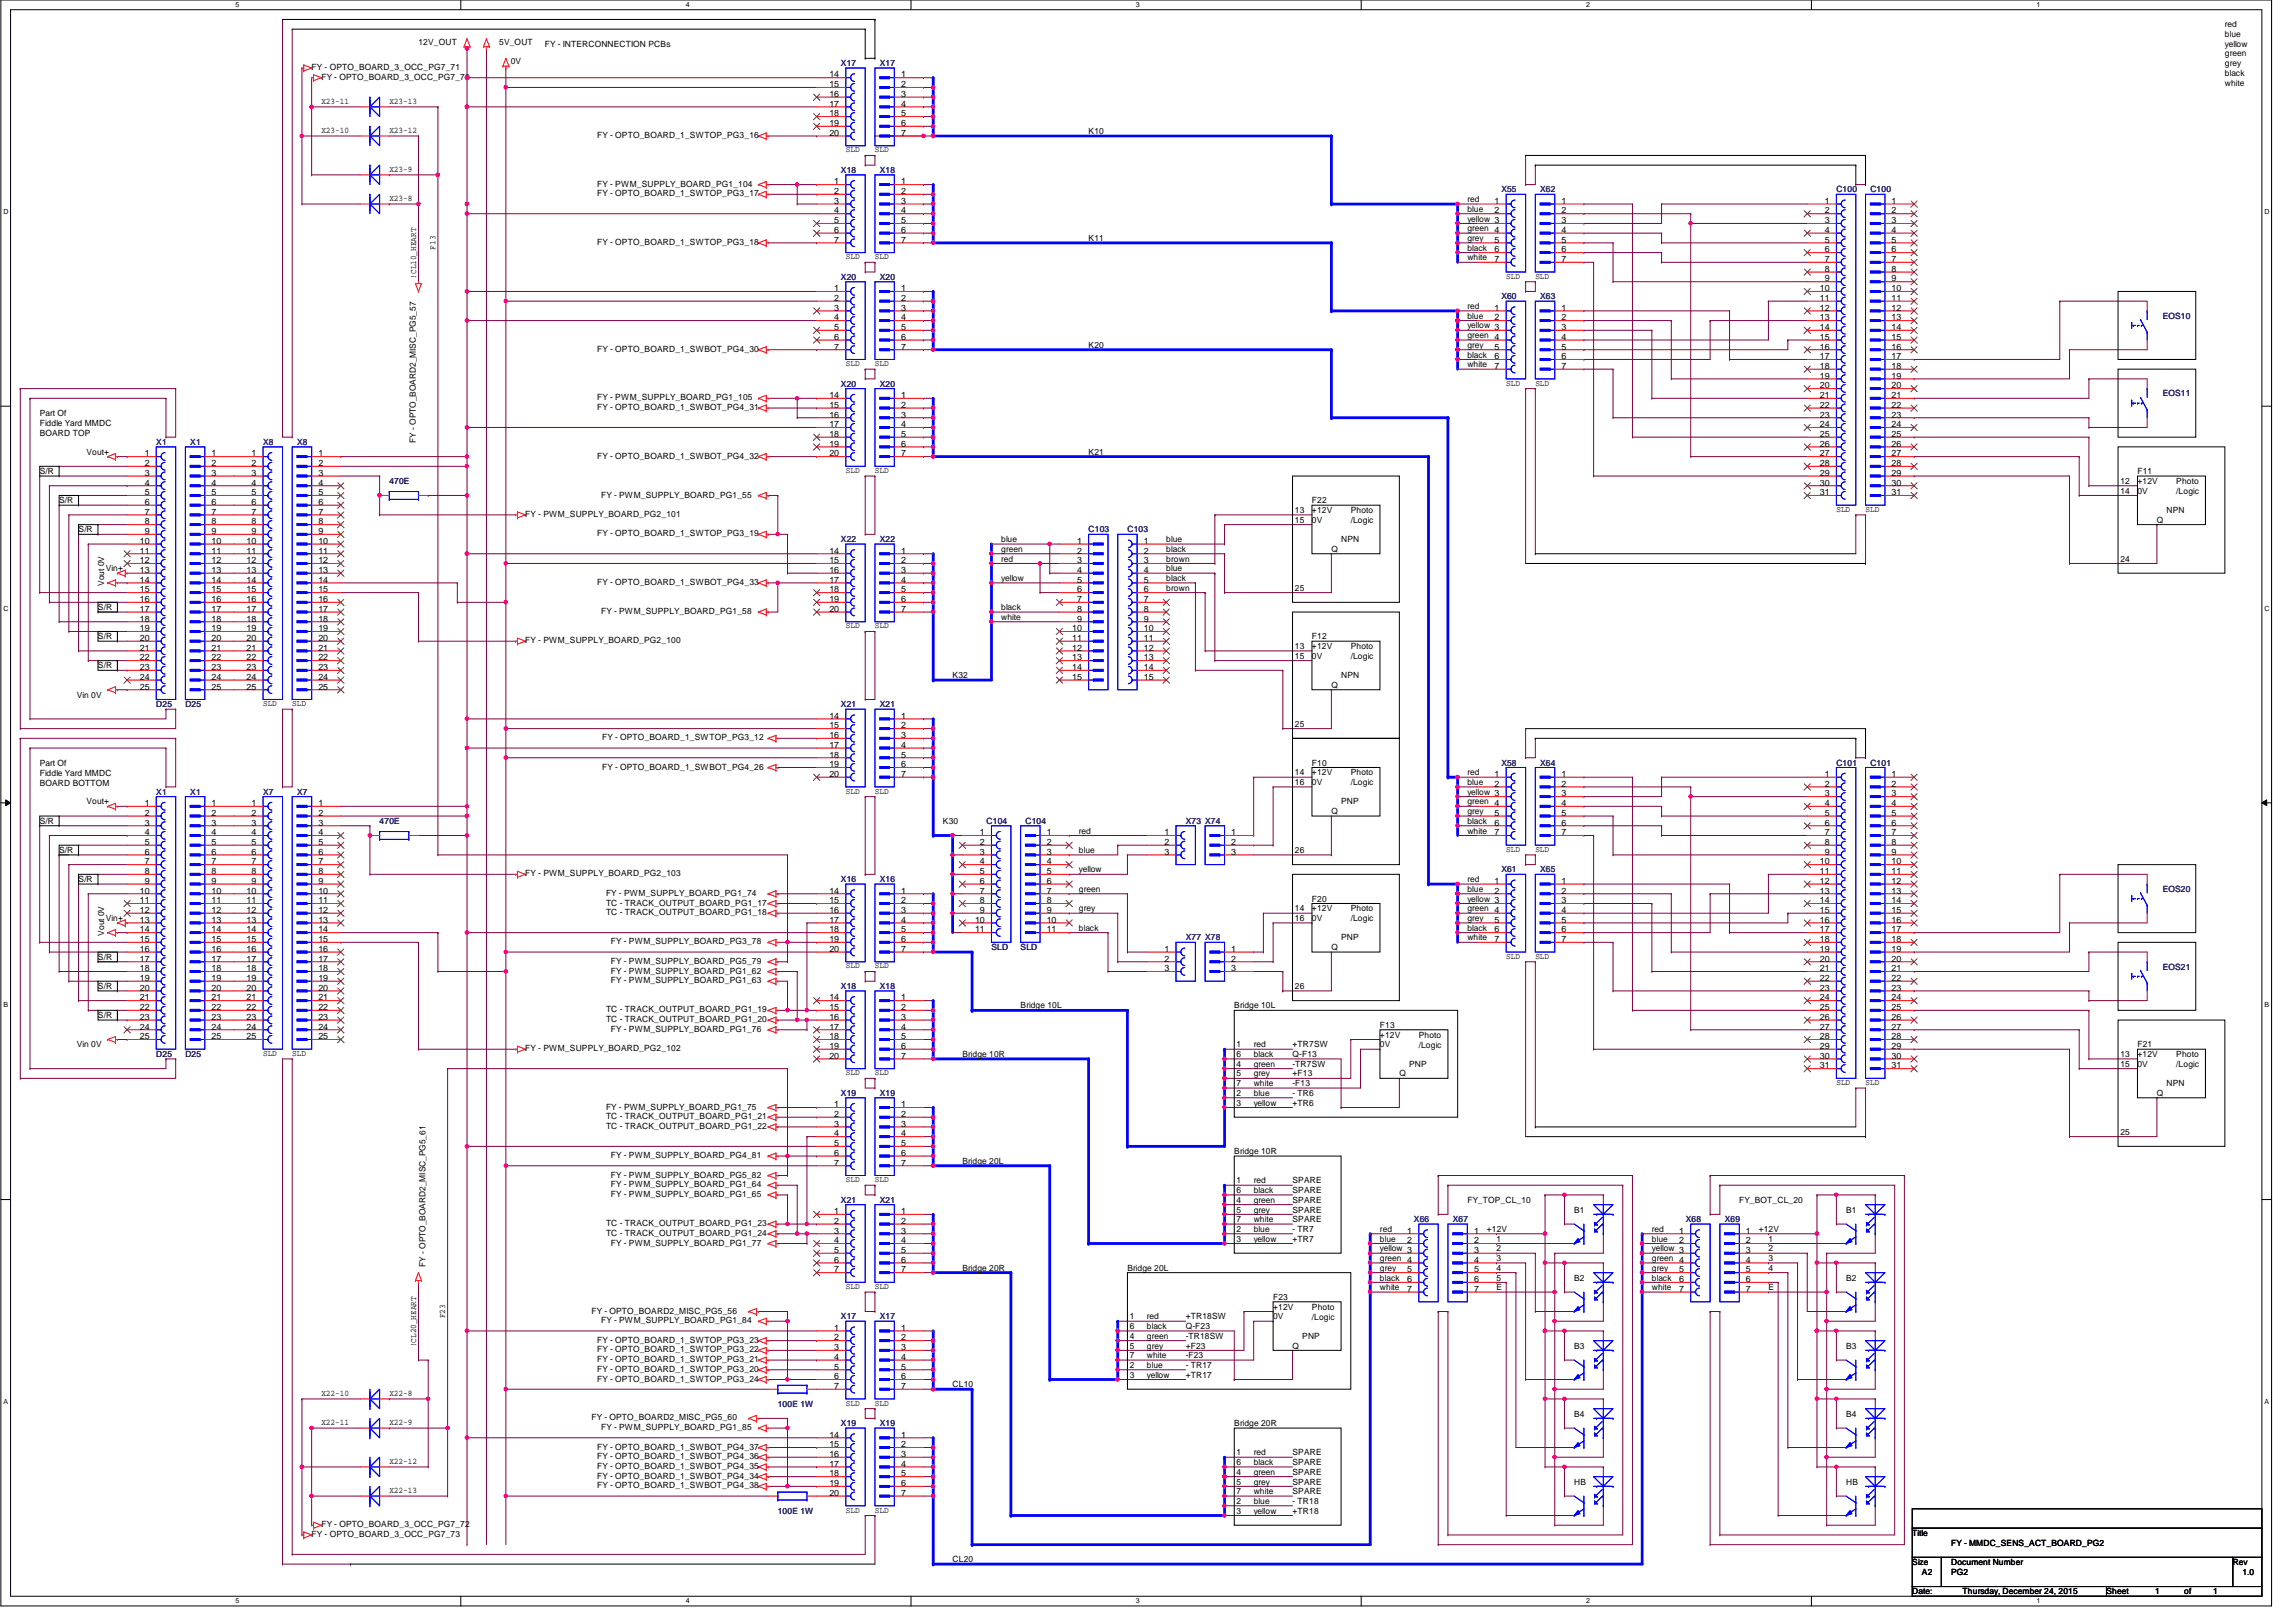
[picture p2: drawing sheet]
<svg xmlns="http://www.w3.org/2000/svg" width="420mm" height="297mm" viewBox="0 0 420 297" stroke-linecap="round" stroke-linejoin="round" font-family="sans-serif">
<defs><g id="words">
<g font-size="1.6">
<text x="407.3" y="5">red</text>
<text x="76.6" y="8.2">12V_OUT</text>
<text x="91.4" y="8.2">5V_OUT</text>
<text x="93.5" y="11.8">0V</text>
<text x="99.7" y="8.6">FY - INTERCONNECTION PCBs</text>
<text x="407.3" y="10.3">green</text>
<text x="407.3" y="6.8">blue</text>
<text x="407.3" y="8.6">yellow</text>
<text x="57.1" y="12.8">FY - OPTO_BOARD_3_OCC_PG7_71</text>
<text x="58.8" y="14.6">FY - OPTO_BOARD_3_OCC_PG7_70</text>
<text x="151.8" y="14.2">14</text>
<text x="151.8" y="16">15</text>
<text x="151.8" y="17.7">16</text>
<text x="165" y="14.2">1</text>
<text x="165" y="16">2</text>
<text x="165" y="17.7">3</text>
<text x="407.3" y="13.9">black</text>
<text x="407.3" y="12.1">grey</text>
<text x="407.3" y="15.7">white</text>
<text x="58.8" y="19">X23-11</text>
<text x="71.3" y="19">X23-13</text>
<text x="151.8" y="19.5">17</text>
<text x="151.8" y="21.3">18</text>
<text x="151.8" y="23.1">19</text>
<text x="165" y="19.5">4</text>
<text x="165" y="21.3">5</text>
<text x="165" y="23.1">6</text>
<text x="58.8" y="24.3">X23-10</text>
<text x="71.3" y="24.3">X23-12</text>
<text x="109.3" y="25.3">FY - OPTO_BOARD_1_SWTOP_PG3_16</text>
<text x="151.8" y="24.8">20</text>
<text x="154.8" y="27.9">SLD</text>
<text x="160.2" y="27.9">SLD</text>
<text x="165" y="24.8">7</text>
<text x="199.3" y="24.6">K10</text>
<text x="71.3" y="31.5">X23-9</text>
<text x="109.3" y="35.9">FY - OPTO_BOARD_1_SWTOP_PG3_17</text>
<text x="109.3" y="34.2">FY - PWM_SUPPLY_BOARD_PG1_104</text>
<text x="152.7" y="33.7">1</text>
<text x="152.7" y="35.5">2</text>
<text x="165" y="33.7">1</text>
<text x="165" y="35.5">2</text>
<text x="71.3" y="36.8">X23-8</text>
<text x="152.7" y="37.3">3</text>
<text x="152.7" y="39.1">4</text>
<text x="152.7" y="40.9">5</text>
<text x="165" y="37.3">3</text>
<text x="165" y="39.1">4</text>
<text x="165" y="40.9">5</text>
<text x="268.6" y="40.6">yellow 3</text>
<text x="268.6" y="37">red</text>
<text x="268.6" y="38.8">blue</text>
<text x="273.6" y="37.3">1</text>
<text x="273.6" y="39.1">2</text>
<text x="285.9" y="37.3">1</text>
<text x="285.9" y="39.1">2</text>
<text x="285.9" y="40.9">3</text>
<text x="334.1" y="37.3">1</text>
<text x="334.1" y="39.1">2</text>
<text x="334.1" y="40.9">3</text>
<text x="346.3" y="37.3">1</text>
<text x="346.3" y="39.1">2</text>
<text x="346.3" y="40.9">3</text>
<text x="79.7" y="45.7" transform="rotate(-90 79.7 45.7)">F13</text>
<text x="109.3" y="44.8">FY - OPTO_BOARD_1_SWTOP_PG3_18</text>
<text x="152.7" y="42.6">6</text>
<text x="152.7" y="44.4">7</text>
<text x="154.8" y="47.5">SLD</text>
<text x="160.2" y="47.5">SLD</text>
<text x="165" y="42.6">6</text>
<text x="165" y="44.4">7</text>
<text x="199.3" y="44.1">K11</text>
<text x="268.6" y="45.9">black</text>
<text x="268.6" y="42.3">green 4</text>
<text x="268.6" y="44.1">grey</text>
<text x="268.6" y="47.7">white</text>
<text x="273.6" y="44.4">5</text>
<text x="273.6" y="46.2">6</text>
<text x="273.6" y="48">7</text>
<text x="285.9" y="42.6">4</text>
<text x="285.9" y="44.4">5</text>
<text x="285.9" y="46.2">6</text>
<text x="285.9" y="48">7</text>
<text x="334.1" y="42.6">4</text>
<text x="334.1" y="44.4">5</text>
<text x="334.1" y="46.2">6</text>
<text x="334.1" y="48">7</text>
<text x="346.3" y="42.6">4</text>
<text x="346.3" y="44.4">5</text>
<text x="346.3" y="46.2">6</text>
<text x="346.3" y="48">7</text>
<text x="76.2" y="51" transform="rotate(-90 76.2 51)">!CL10_HEART</text>
<text x="152.7" y="53.3">1</text>
<text x="165" y="53.3">1</text>
<text x="275.7" y="51">SLD</text>
<text x="281.1" y="51">SLD</text>
<text x="333.2" y="53.3">10</text>
<text x="334.1" y="49.7">8</text>
<text x="334.1" y="51.5">9</text>
<text x="346.3" y="49.7">8</text>
<text x="346.3" y="51.5">9</text>
<text x="346.3" y="53.3">10</text>
<text x="152.7" y="55.1">2</text>
<text x="152.7" y="56.9">3</text>
<text x="152.7" y="58.6">4</text>
<text x="165" y="55.1">2</text>
<text x="165" y="56.9">3</text>
<text x="165" y="58.6">4</text>
<text x="268.6" y="56.6">red</text>
<text x="268.6" y="58.3">blue</text>
<text x="273.6" y="56.9">1</text>
<text x="273.6" y="58.6">2</text>
<text x="285.9" y="56.9">1</text>
<text x="285.9" y="58.6">2</text>
<text x="333.2" y="55.1">11</text>
<text x="333.2" y="56.9">12</text>
<text x="333.2" y="58.6">13</text>
<text x="346.3" y="55.1">11</text>
<text x="346.3" y="56.9">12</text>
<text x="346.3" y="58.6">13</text>
<text x="109.3" y="64.4">FY - OPTO_BOARD_1_SWBOT_PG4_30</text>
<text x="152.7" y="60.4">5</text>
<text x="152.7" y="62.2">6</text>
<text x="152.7" y="64">7</text>
<text x="165" y="60.4">5</text>
<text x="165" y="62.2">6</text>
<text x="165" y="64">7</text>
<text x="199.3" y="63.7">K20</text>
<text x="268.6" y="60.1">yellow 3</text>
<text x="268.6" y="65.4">black</text>
<text x="268.6" y="61.9">green 4</text>
<text x="268.6" y="63.7">grey</text>
<text x="273.6" y="64">5</text>
<text x="273.6" y="65.7">6</text>
<text x="285.9" y="60.4">3</text>
<text x="285.9" y="62.2">4</text>
<text x="285.9" y="64">5</text>
<text x="285.9" y="65.7">6</text>
<text x="333.2" y="60.4">14</text>
<text x="333.2" y="62.2">15</text>
<text x="333.2" y="64">16</text>
<text x="333.2" y="65.7">17</text>
<text x="346.3" y="60.4">14</text>
<text x="346.3" y="62.2">15</text>
<text x="346.3" y="64">16</text>
<text x="346.3" y="65.7">17</text>
<text x="154.8" y="67">SLD</text>
<text x="160.2" y="67">SLD</text>
<text x="268.6" y="67.2">white</text>
<text x="273.6" y="67.5">7</text>
<text x="275.7" y="70.6">SLD</text>
<text x="281.1" y="70.6">SLD</text>
<text x="285.9" y="67.5">7</text>
<text x="333.2" y="67.5">18</text>
<text x="333.2" y="69.3">19</text>
<text x="333.2" y="71.1">20</text>
<text x="346.3" y="67.5">18</text>
<text x="346.3" y="69.3">19</text>
<text x="346.3" y="71.1">20</text>
<text x="7.3" y="76.1">Part Of</text>
<text x="7.3" y="77.9">Fiddle Yard MMDC</text>
<text x="109.3" y="75.1">FY - OPTO_BOARD_1_SWBOT_PG4_31</text>
<text x="109.3" y="73.3">FY - PWM_SUPPLY_BOARD_PG1_105</text>
<text x="151.8" y="72.9">14</text>
<text x="151.8" y="74.6">15</text>
<text x="151.8" y="76.4">16</text>
<text x="165" y="72.9">1</text>
<text x="165" y="74.6">2</text>
<text x="165" y="76.4">3</text>
<text x="333.2" y="72.9">21</text>
<text x="333.2" y="74.6">22</text>
<text x="333.2" y="76.4">23</text>
<text x="346.3" y="72.9">21</text>
<text x="346.3" y="74.6">22</text>
<text x="346.3" y="76.4">23</text>
<text x="7.3" y="79.8">BOARD TOP</text>
<text x="15.8" y="83.2">Vout+</text>
<text x="26.5" y="83.5">1</text>
<text x="38.7" y="83.5">1</text>
<text x="46" y="83.5">1</text>
<text x="58.3" y="83.5">1</text>
<text x="76.1" y="81.1" transform="rotate(-90 76.1 81.1)">FY - OPTO_BOARD2_MISC_PG5_57</text>
<text x="109.3" y="83.9">FY - OPTO_BOARD_1_SWBOT_PG4_32</text>
<text x="151.8" y="78.2">17</text>
<text x="151.8" y="80">18</text>
<text x="151.8" y="81.7">19</text>
<text x="151.8" y="83.5">20</text>
<text x="165" y="78.2">4</text>
<text x="165" y="80">5</text>
<text x="165" y="81.7">6</text>
<text x="165" y="83.5">7</text>
<text x="199.3" y="83.2">K21</text>
<text x="333.2" y="78.2">24</text>
<text x="333.2" y="80">25</text>
<text x="333.2" y="81.7">26</text>
<text x="333.2" y="83.5">27</text>
<text x="346.3" y="78.2">24</text>
<text x="346.3" y="80">25</text>
<text x="346.3" y="81.7">26</text>
<text x="346.3" y="83.5">27</text>
<text x="7.3" y="86.8">S/R</text>
<text x="26.5" y="85.3">2</text>
<text x="26.5" y="87.1">3</text>
<text x="26.5" y="88.9">4</text>
<text x="38.7" y="85.3">2</text>
<text x="38.7" y="87.1">3</text>
<text x="38.7" y="88.9">4</text>
<text x="46" y="85.3">2</text>
<text x="46" y="87.1">3</text>
<text x="46" y="88.9">4</text>
<text x="58.3" y="85.3">2</text>
<text x="58.3" y="87.1">3</text>
<text x="58.3" y="88.9">4</text>
<text x="154.8" y="86.6">SLD</text>
<text x="160.2" y="86.6">SLD</text>
<text x="333.2" y="85.3">28</text>
<text x="333.2" y="87.1">29</text>
<text x="333.2" y="88.9">30</text>
<text x="346.3" y="85.3">28</text>
<text x="346.3" y="87.1">29</text>
<text x="346.3" y="88.9">30</text>
<text x="388.2" y="88.6">12</text>
<text x="391.3" y="88.6">+12V</text>
<text x="391.3" y="86.8">F11</text>
<text x="398.4" y="88.6">Photo</text>
<text x="10.8" y="92.1">S/R</text>
<text x="26.5" y="90.6">5</text>
<text x="26.5" y="92.4">6</text>
<text x="26.5" y="94.2">7</text>
<text x="26.5" y="96">8</text>
<text x="38.7" y="90.6">5</text>
<text x="38.7" y="92.4">6</text>
<text x="38.7" y="94.2">7</text>
<text x="38.7" y="96">8</text>
<text x="46" y="90.6">5</text>
<text x="46" y="92.4">6</text>
<text x="46" y="94.2">7</text>
<text x="46" y="96">8</text>
<text x="58.3" y="90.6">5</text>
<text x="58.3" y="92.4">6</text>
<text x="58.3" y="94.2">7</text>
<text x="58.3" y="96">8</text>
<text x="96.2" y="94.6">FY - PWM_SUPPLY_BOARD_PG2_101</text>
<text x="110.1" y="91.1">FY - PWM_SUPPLY_BOARD_PG1_55</text>
<text x="237.1" y="93.9">13</text>
<text x="237.1" y="95.7">15</text>
<text x="240.2" y="95.7">0V</text>
<text x="240.2" y="93.9">+12V</text>
<text x="240.2" y="92.1">F22</text>
<text x="247.3" y="93.9">Photo</text>
<text x="247.3" y="95.7">/Logic</text>
<text x="333.2" y="90.6">31</text>
<text x="336.2" y="93.7">SLD</text>
<text x="341.5" y="93.7">SLD</text>
<text x="346.3" y="90.6">31</text>
<text x="388.2" y="90.3">14</text>
<text x="391.3" y="90.3">0V</text>
<text x="394.9" y="95.7">Q</text>
<text x="396.7" y="93.9">NPN</text>
<text x="398.4" y="90.4">/Logic</text>
<text x="14.4" y="97.5">S/R</text>
<text x="25.6" y="99.5">10</text>
<text x="25.6" y="101.3">11</text>
<text x="26.5" y="97.7">9</text>
<text x="38.7" y="97.7">9</text>
<text x="38.7" y="99.5">10</text>
<text x="38.7" y="101.3">11</text>
<text x="45.2" y="99.5">10</text>
<text x="45.2" y="101.3">11</text>
<text x="46" y="97.7">9</text>
<text x="58.3" y="97.7">9</text>
<text x="58.3" y="99.5">10</text>
<text x="58.3" y="101.3">11</text>
<text x="109.3" y="98.2">FY - OPTO_BOARD_1_SWTOP_PG3_19</text>
<text x="151.8" y="101.3">14</text>
<text x="165" y="101.3">1</text>
<text x="183.3" y="101">green</text>
<text x="183.3" y="99.2">blue</text>
<text x="197.2" y="99.5">1</text>
<text x="197.2" y="101.3">2</text>
<text x="209.4" y="99.5">1</text>
<text x="209.4" y="101.3">2</text>
<text x="213.5" y="99.2">blue</text>
<text x="213.5" y="101">black</text>
<text x="243.7" y="101">Q</text>
<text x="245.5" y="99.2">NPN</text>
<text x="19.1" y="107.2" transform="rotate(-90 19.1 107.2)">Vout 0V</text>
<text x="19.4" y="104.6">Vin+</text>
<text x="25.6" y="103.1">12</text>
<text x="25.6" y="104.9">13</text>
<text x="25.6" y="106.6">14</text>
<text x="38.7" y="103.1">12</text>
<text x="38.7" y="104.9">13</text>
<text x="38.7" y="106.6">14</text>
<text x="45.2" y="103.1">12</text>
<text x="45.2" y="104.9">13</text>
<text x="45.2" y="106.6">14</text>
<text x="58.3" y="103.1">12</text>
<text x="58.3" y="104.9">13</text>
<text x="58.3" y="106.6">14</text>
<text x="109.3" y="107.1">FY - OPTO_BOARD_1_SWBOT_PG4_33</text>
<text x="151.8" y="103.1">15</text>
<text x="151.8" y="104.9">16</text>
<text x="151.8" y="106.6">17</text>
<text x="165" y="103.1">2</text>
<text x="165" y="104.9">3</text>
<text x="165" y="106.6">4</text>
<text x="183.3" y="106.3">yellow</text>
<text x="183.3" y="102.8">red</text>
<text x="197.2" y="103.1">3</text>
<text x="197.2" y="104.9">4</text>
<text x="197.2" y="106.6">5</text>
<text x="209.4" y="103.1">3</text>
<text x="209.4" y="104.9">4</text>
<text x="209.4" y="106.6">5</text>
<text x="213.5" y="104.6">blue</text>
<text x="213.5" y="106.3">black</text>
<text x="213.5" y="102.8">brown</text>
<text x="388.2" y="102.8">24</text>
<text x="17.9" y="111.7">S/R</text>
<text x="25.6" y="108.4">15</text>
<text x="25.6" y="110.2">16</text>
<text x="25.6" y="112">17</text>
<text x="25.6" y="113.7">18</text>
<text x="38.7" y="108.4">15</text>
<text x="38.7" y="110.2">16</text>
<text x="38.7" y="112">17</text>
<text x="38.7" y="113.7">18</text>
<text x="45.2" y="108.4">15</text>
<text x="45.2" y="110.2">16</text>
<text x="45.2" y="112">17</text>
<text x="45.2" y="113.7">18</text>
<text x="58.3" y="108.4">15</text>
<text x="58.3" y="110.2">16</text>
<text x="58.3" y="112">17</text>
<text x="58.3" y="113.7">18</text>
<text x="110.1" y="112.4">FY - PWM_SUPPLY_BOARD_PG1_58</text>
<text x="151.8" y="108.4">18</text>
<text x="151.8" y="110.2">19</text>
<text x="151.8" y="112">20</text>
<text x="165" y="108.4">5</text>
<text x="165" y="110.2">6</text>
<text x="165" y="112">7</text>
<text x="183.3" y="111.7">black</text>
<text x="183.3" y="113.5">white</text>
<text x="197.2" y="108.4">6</text>
<text x="197.2" y="110.2">7</text>
<text x="197.2" y="112">8</text>
<text x="197.2" y="113.7">9</text>
<text x="209.4" y="108.4">6</text>
<text x="209.4" y="110.2">7</text>
<text x="209.4" y="112">8</text>
<text x="209.4" y="113.7">9</text>
<text x="213.5" y="108.1">brown</text>
<text x="237.1" y="108.1">25</text>
<text x="17.9" y="117">S/R</text>
<text x="25.6" y="115.5">19</text>
<text x="25.6" y="117.3">20</text>
<text x="25.6" y="119.1">21</text>
<text x="38.7" y="115.5">19</text>
<text x="38.7" y="117.3">20</text>
<text x="38.7" y="119.1">21</text>
<text x="45.2" y="115.5">19</text>
<text x="45.2" y="117.3">20</text>
<text x="45.2" y="119.1">21</text>
<text x="58.3" y="115.5">19</text>
<text x="58.3" y="117.3">20</text>
<text x="58.3" y="119.1">21</text>
<text x="96.2" y="117.7">FY - PWM_SUPPLY_BOARD_PG2_100</text>
<text x="154.8" y="115">SLD</text>
<text x="160.2" y="115">SLD</text>
<text x="196.3" y="115.5">10</text>
<text x="196.3" y="117.3">11</text>
<text x="196.3" y="119.1">12</text>
<text x="209.4" y="115.5">10</text>
<text x="209.4" y="117.3">11</text>
<text x="209.4" y="119.1">12</text>
<text x="237.1" y="118.8">13</text>
<text x="240.2" y="118.8">+12V</text>
<text x="240.2" y="117">F12</text>
<text x="247.3" y="118.8">Photo</text>
<text x="17.9" y="122.3">S/R</text>
<text x="25.6" y="120.9">22</text>
<text x="25.6" y="122.6">23</text>
<text x="25.6" y="124.4">24</text>
<text x="38.7" y="120.9">22</text>
<text x="38.7" y="122.6">23</text>
<text x="38.7" y="124.4">24</text>
<text x="45.2" y="120.9">22</text>
<text x="45.2" y="122.6">23</text>
<text x="45.2" y="124.4">24</text>
<text x="58.3" y="120.9">22</text>
<text x="58.3" y="122.6">23</text>
<text x="58.3" y="124.4">24</text>
<text x="174.4" y="124.1">K32</text>
<text x="196.3" y="120.9">13</text>
<text x="196.3" y="122.6">14</text>
<text x="196.3" y="124.4">15</text>
<text x="209.4" y="120.9">13</text>
<text x="209.4" y="122.6">14</text>
<text x="209.4" y="124.4">15</text>
<text x="237.1" y="120.6">15</text>
<text x="240.2" y="120.6">0V</text>
<text x="243.7" y="125.9">Q</text>
<text x="245.5" y="124.1">NPN</text>
<text x="247.3" y="120.6">/Logic</text>
<text x="14" y="127.7">Vin 0V</text>
<text x="25.6" y="126.2">25</text>
<text x="38.7" y="126.2">25</text>
<text x="45.2" y="126.2">25</text>
<text x="48.2" y="129.2">SLD</text>
<text x="53.5" y="129.2">SLD</text>
<text x="58.3" y="126.2">25</text>
<text x="151.8" y="131.5">14</text>
<text x="165" y="131.5">1</text>
<text x="110.2" y="135.5">FY - OPTO_BOARD_1_SWTOP_PG3_12</text>
<text x="151.8" y="133.3">15</text>
<text x="151.8" y="135.1">16</text>
<text x="151.8" y="136.9">17</text>
<text x="165" y="133.3">2</text>
<text x="165" y="135.1">3</text>
<text x="165" y="136.9">4</text>
<text x="237.1" y="133">25</text>
<text x="7.3" y="140.1">Part Of</text>
<text x="7.3" y="141.9">Fiddle Yard MMDC</text>
<text x="7.3" y="143.8">BOARD BOTTOM</text>
<text x="110.2" y="140.8">FY - OPTO_BOARD_1_SWBOT_PG4_26</text>
<text x="151.8" y="138.6">18</text>
<text x="151.8" y="140.4">19</text>
<text x="151.8" y="142.2">20</text>
<text x="165" y="138.6">5</text>
<text x="165" y="140.4">6</text>
<text x="165" y="142.2">7</text>
<text x="237.1" y="141.9">14</text>
<text x="237.1" y="143.7">16</text>
<text x="240.2" y="141.9">+12V</text>
<text x="240.2" y="143.7">0V</text>
<text x="240.2" y="140.1">F10</text>
<text x="247.3" y="141.9">Photo</text>
<text x="247.3" y="143.7">/Logic</text>
<text x="268.6" y="141.9">red</text>
<text x="268.6" y="143.7">blue</text>
<text x="273.6" y="142.2">1</text>
<text x="273.6" y="144">2</text>
<text x="285.9" y="142.2">1</text>
<text x="285.9" y="144">2</text>
<text x="334.1" y="142.2">1</text>
<text x="334.1" y="144">2</text>
<text x="346.3" y="142.2">1</text>
<text x="346.3" y="144">2</text>
<text x="15.8" y="147.2">Vout+</text>
<text x="26.5" y="147.5">1</text>
<text x="26.5" y="149.3">2</text>
<text x="38.7" y="147.5">1</text>
<text x="38.7" y="149.3">2</text>
<text x="46" y="147.5">1</text>
<text x="46" y="149.3">2</text>
<text x="58.3" y="147.5">1</text>
<text x="58.3" y="149.3">2</text>
<text x="154.8" y="145.2">SLD</text>
<text x="160.2" y="145.2">SLD</text>
<text x="243.7" y="149">Q</text>
<text x="245.5" y="147.2">PNP</text>
<text x="268.6" y="145.5">yellow 3</text>
<text x="268.6" y="147.2">green 4</text>
<text x="268.6" y="149">grey</text>
<text x="273.6" y="149.3">5</text>
<text x="285.9" y="145.8">3</text>
<text x="285.9" y="147.5">4</text>
<text x="285.9" y="149.3">5</text>
<text x="334.1" y="145.8">3</text>
<text x="334.1" y="147.5">4</text>
<text x="334.1" y="149.3">5</text>
<text x="346.3" y="145.8">3</text>
<text x="346.3" y="147.5">4</text>
<text x="346.3" y="149.3">5</text>
<text x="7.3" y="150.8">S/R</text>
<text x="26.5" y="151.1">3</text>
<text x="26.5" y="152.9">4</text>
<text x="26.5" y="154.6">5</text>
<text x="38.7" y="151.1">3</text>
<text x="38.7" y="152.9">4</text>
<text x="38.7" y="154.6">5</text>
<text x="46" y="151.1">3</text>
<text x="46" y="152.9">4</text>
<text x="46" y="154.6">5</text>
<text x="58.3" y="151.1">3</text>
<text x="58.3" y="152.9">4</text>
<text x="58.3" y="154.6">5</text>
<text x="172.6" y="150.8">K30</text>
<text x="179.4" y="152.9">1</text>
<text x="179.4" y="154.6">2</text>
<text x="191.6" y="152.9">1</text>
<text x="191.6" y="154.6">2</text>
<text x="197.5" y="152.6">red</text>
<text x="213.2" y="152.9">1</text>
<text x="213.2" y="154.6">2</text>
<text x="225.4" y="152.9">1</text>
<text x="225.4" y="154.6">2</text>
<text x="268.6" y="150.8">black</text>
<text x="268.6" y="152.6">white</text>
<text x="273.6" y="151.1">6</text>
<text x="273.6" y="152.9">7</text>
<text x="275.7" y="155.9">SLD</text>
<text x="281.1" y="155.9">SLD</text>
<text x="285.9" y="151.1">6</text>
<text x="285.9" y="152.9">7</text>
<text x="334.1" y="151.1">6</text>
<text x="334.1" y="152.9">7</text>
<text x="334.1" y="154.6">8</text>
<text x="346.3" y="151.1">6</text>
<text x="346.3" y="152.9">7</text>
<text x="346.3" y="154.6">8</text>
<text x="10.8" y="156.1">S/R</text>
<text x="14.4" y="161.5">S/R</text>
<text x="26.5" y="156.4">6</text>
<text x="26.5" y="158.2">7</text>
<text x="26.5" y="160">8</text>
<text x="26.5" y="161.8">9</text>
<text x="38.7" y="156.4">6</text>
<text x="38.7" y="158.2">7</text>
<text x="38.7" y="160">8</text>
<text x="38.7" y="161.8">9</text>
<text x="46" y="156.4">6</text>
<text x="46" y="158.2">7</text>
<text x="46" y="160">8</text>
<text x="46" y="161.8">9</text>
<text x="58.3" y="156.4">6</text>
<text x="58.3" y="158.2">7</text>
<text x="58.3" y="160">8</text>
<text x="58.3" y="161.8">9</text>
<text x="96.2" y="160.4">FY - PWM_SUPPLY_BOARD_PG2_103</text>
<text x="179.4" y="156.4">3</text>
<text x="179.4" y="158.2">4</text>
<text x="179.4" y="160">5</text>
<text x="179.4" y="161.8">6</text>
<text x="191.6" y="156.4">3</text>
<text x="191.6" y="158.2">4</text>
<text x="191.6" y="160">5</text>
<text x="191.6" y="161.8">6</text>
<text x="197.5" y="156.1">blue</text>
<text x="197.5" y="159.7">yellow</text>
<text x="213.2" y="156.4">3</text>
<text x="225.4" y="156.4">3</text>
<text x="237.1" y="156.1">26</text>
<text x="268.6" y="161.5">red</text>
<text x="273.6" y="161.8">1</text>
<text x="285.9" y="161.8">1</text>
<text x="333.2" y="158.2">10</text>
<text x="333.2" y="160">11</text>
<text x="333.2" y="161.8">12</text>
<text x="334.1" y="156.4">9</text>
<text x="346.3" y="156.4">9</text>
<text x="346.3" y="158.2">10</text>
<text x="346.3" y="160">11</text>
<text x="346.3" y="161.8">12</text>
<text x="25.6" y="163.5">10</text>
<text x="25.6" y="165.3">11</text>
<text x="25.6" y="167.1">12</text>
<text x="38.7" y="163.5">10</text>
<text x="38.7" y="165.3">11</text>
<text x="38.7" y="167.1">12</text>
<text x="45.2" y="163.5">10</text>
<text x="45.2" y="165.3">11</text>
<text x="45.2" y="167.1">12</text>
<text x="58.3" y="163.5">10</text>
<text x="58.3" y="165.3">11</text>
<text x="58.3" y="167.1">12</text>
<text x="110.9" y="165.7">TC - TRACK_OUTPUT_BOARD_PG1_17</text>
<text x="110.9" y="167.5">TC - TRACK_OUTPUT_BOARD_PG1_18</text>
<text x="110.9" y="164">FY - PWM_SUPPLY_BOARD_PG1_74</text>
<text x="151.8" y="163.5">14</text>
<text x="151.8" y="165.3">15</text>
<text x="151.8" y="167.1">16</text>
<text x="165" y="163.5">1</text>
<text x="165" y="165.3">2</text>
<text x="165" y="167.1">3</text>
<text x="179.4" y="163.5">7</text>
<text x="179.4" y="165.3">8</text>
<text x="179.4" y="167.1">9</text>
<text x="191.6" y="163.5">7</text>
<text x="191.6" y="165.3">8</text>
<text x="191.6" y="167.1">9</text>
<text x="197.5" y="163.2">green</text>
<text x="197.5" y="166.8">grey</text>
<text x="237.1" y="166.8">14</text>
<text x="240.2" y="166.8">+12V</text>
<text x="240.2" y="165">F20</text>
<text x="247.3" y="166.8">Photo</text>
<text x="268.6" y="165">yellow 3</text>
<text x="268.6" y="166.8">green 4</text>
<text x="268.6" y="163.2">blue</text>
<text x="273.6" y="163.5">2</text>
<text x="285.9" y="163.5">2</text>
<text x="285.9" y="165.3">3</text>
<text x="285.9" y="167.1">4</text>
<text x="333.2" y="163.5">13</text>
<text x="333.2" y="165.3">14</text>
<text x="333.2" y="167.1">15</text>
<text x="346.3" y="163.5">13</text>
<text x="346.3" y="165.3">14</text>
<text x="346.3" y="167.1">15</text>
<text x="19.1" y="171.2" transform="rotate(-90 19.1 171.2)">Vout 0V</text>
<text x="19.4" y="168.6">Vin+</text>
<text x="25.6" y="168.9">13</text>
<text x="25.6" y="170.6">14</text>
<text x="25.6" y="172.4">15</text>
<text x="38.7" y="168.9">13</text>
<text x="38.7" y="170.6">14</text>
<text x="38.7" y="172.4">15</text>
<text x="45.2" y="168.9">13</text>
<text x="45.2" y="170.6">14</text>
<text x="45.2" y="172.4">15</text>
<text x="58.3" y="168.9">13</text>
<text x="58.3" y="170.6">14</text>
<text x="58.3" y="172.4">15</text>
<text x="111.8" y="172.8">FY - PWM_SUPPLY_BOARD_PG3_78</text>
<text x="151.8" y="168.9">17</text>
<text x="151.8" y="170.6">18</text>
<text x="151.8" y="172.4">19</text>
<text x="165" y="168.9">4</text>
<text x="165" y="170.6">5</text>
<text x="165" y="172.4">6</text>
<text x="178.5" y="168.9">10</text>
<text x="178.5" y="170.6">11</text>
<text x="191.6" y="168.9">10</text>
<text x="191.6" y="170.6">11</text>
<text x="197.5" y="170.3">black</text>
<text x="237.1" y="168.6">16</text>
<text x="240.2" y="168.6">0V</text>
<text x="243.7" y="173.9">Q</text>
<text x="245.5" y="172.1">PNP</text>
<text x="247.3" y="168.6">/Logic</text>
<text x="268.6" y="170.3">black</text>
<text x="268.6" y="168.6">grey</text>
<text x="268.6" y="172.1">white</text>
<text x="273.6" y="168.9">5</text>
<text x="273.6" y="170.6">6</text>
<text x="273.6" y="172.4">7</text>
<text x="285.9" y="168.9">5</text>
<text x="285.9" y="170.6">6</text>
<text x="285.9" y="172.4">7</text>
<text x="333.2" y="168.9">16</text>
<text x="333.2" y="170.6">17</text>
<text x="333.2" y="172.4">18</text>
<text x="346.3" y="168.9">16</text>
<text x="346.3" y="170.6">17</text>
<text x="346.3" y="172.4">18</text>
<text x="17.9" y="175.7">S/R</text>
<text x="25.6" y="174.2">16</text>
<text x="25.6" y="176">17</text>
<text x="25.6" y="177.8">18</text>
<text x="25.6" y="179.5">19</text>
<text x="38.7" y="174.2">16</text>
<text x="38.7" y="176">17</text>
<text x="38.7" y="177.8">18</text>
<text x="38.7" y="179.5">19</text>
<text x="45.2" y="174.2">16</text>
<text x="45.2" y="176">17</text>
<text x="45.2" y="177.8">18</text>
<text x="45.2" y="179.5">19</text>
<text x="58.3" y="174.2">16</text>
<text x="58.3" y="176">17</text>
<text x="58.3" y="177.8">18</text>
<text x="58.3" y="179.5">19</text>
<text x="111.8" y="178.2">FY - PWM_SUPPLY_BOARD_PG1_62</text>
<text x="111.8" y="180">FY - PWM_SUPPLY_BOARD_PG1_63</text>
<text x="111.8" y="176.4">FY - PWM_SUPPLY_BOARD_PG5_79</text>
<text x="151.8" y="174.2">20</text>
<text x="154.8" y="177.2">SLD</text>
<text x="160.2" y="177.2">SLD</text>
<text x="165" y="174.2">7</text>
<text x="213.2" y="174.2">1</text>
<text x="213.2" y="176">2</text>
<text x="213.2" y="177.8">3</text>
<text x="225.4" y="174.2">1</text>
<text x="225.4" y="176">2</text>
<text x="225.4" y="177.8">3</text>
<text x="275.7" y="175.5">SLD</text>
<text x="281.1" y="175.5">SLD</text>
<text x="333.2" y="174.2">19</text>
<text x="333.2" y="176">20</text>
<text x="333.2" y="177.8">21</text>
<text x="333.2" y="179.5">22</text>
<text x="346.3" y="174.2">19</text>
<text x="346.3" y="176">20</text>
<text x="346.3" y="177.8">21</text>
<text x="346.3" y="179.5">22</text>
<text x="17.9" y="181">S/R</text>
<text x="25.6" y="181.3">20</text>
<text x="25.6" y="183.1">21</text>
<text x="25.6" y="184.9">22</text>
<text x="38.7" y="181.3">20</text>
<text x="38.7" y="183.1">21</text>
<text x="38.7" y="184.9">22</text>
<text x="45.2" y="181.3">20</text>
<text x="45.2" y="183.1">21</text>
<text x="45.2" y="184.9">22</text>
<text x="58.3" y="181.3">20</text>
<text x="58.3" y="183.1">21</text>
<text x="58.3" y="184.9">22</text>
<text x="110.9" y="185.3">TC - TRACK_OUTPUT_BOARD_PG1_19</text>
<text x="151.8" y="183.1">14</text>
<text x="151.8" y="184.9">15</text>
<text x="165" y="183.1">1</text>
<text x="165" y="184.9">2</text>
<text x="186.8" y="184.6">Bridge 10L</text>
<text x="226" y="184.6">Bridge 10L</text>
<text x="237.1" y="181">26</text>
<text x="333.2" y="181.3">23</text>
<text x="333.2" y="183.1">24</text>
<text x="333.2" y="184.9">25</text>
<text x="346.3" y="181.3">23</text>
<text x="346.3" y="183.1">24</text>
<text x="346.3" y="184.9">25</text>
<text x="14" y="191.7">Vin 0V</text>
<text x="17.9" y="186.4">S/R</text>
<text x="25.6" y="186.6">23</text>
<text x="25.6" y="188.4">24</text>
<text x="25.6" y="190.2">25</text>
<text x="38.7" y="186.6">23</text>
<text x="38.7" y="188.4">24</text>
<text x="38.7" y="190.2">25</text>
<text x="45.2" y="186.6">23</text>
<text x="45.2" y="188.4">24</text>
<text x="45.2" y="190.2">25</text>
<text x="58.3" y="186.6">23</text>
<text x="58.3" y="188.4">24</text>
<text x="58.3" y="190.2">25</text>
<text x="110.9" y="187.1">TC - TRACK_OUTPUT_BOARD_PG1_20</text>
<text x="111.8" y="188.8">FY - PWM_SUPPLY_BOARD_PG1_76</text>
<text x="151.8" y="186.6">16</text>
<text x="151.8" y="188.4">17</text>
<text x="151.8" y="190.2">18</text>
<text x="151.8" y="192">19</text>
<text x="165" y="186.6">3</text>
<text x="165" y="188.4">4</text>
<text x="165" y="190.2">5</text>
<text x="165" y="192">6</text>
<text x="226.4" y="191.7">1</text>
<text x="229.5" y="191.7">red</text>
<text x="236.6" y="191.7">+TR7SW</text>
<text x="252.6" y="191.7">0V</text>
<text x="252.6" y="189.9">+12V</text>
<text x="252.6" y="188.1">F13</text>
<text x="259.7" y="189.9">Photo</text>
<text x="259.7" y="191.7">/Logic</text>
<text x="333.2" y="186.6">26</text>
<text x="333.2" y="188.4">27</text>
<text x="333.2" y="190.2">28</text>
<text x="333.2" y="192">29</text>
<text x="346.3" y="186.6">26</text>
<text x="346.3" y="188.4">27</text>
<text x="346.3" y="190.2">28</text>
<text x="346.3" y="192">29</text>
<text x="391.3" y="191.7">F21</text>
<text x="48.2" y="193.3">SLD</text>
<text x="53.5" y="193.3">SLD</text>
<text x="96.2" y="192.4">FY - PWM_SUPPLY_BOARD_PG2_102</text>
<text x="151.8" y="193.8">20</text>
<text x="154.8" y="196.8">SLD</text>
<text x="160.2" y="196.8">SLD</text>
<text x="165" y="193.8">7</text>
<text x="176.2" y="193.5">Bridge 10R</text>
<text x="226.4" y="193.5">6</text>
<text x="226.4" y="195.2">4</text>
<text x="226.4" y="197">5</text>
<text x="229.5" y="195.2">green</text>
<text x="229.5" y="197">grey</text>
<text x="229.5" y="193.5">black</text>
<text x="236.6" y="193.5">Q-F13</text>
<text x="236.6" y="195.2">-TR7SW</text>
<text x="236.6" y="197">+F13</text>
<text x="256.2" y="197">Q</text>
<text x="258" y="195.2">PNP</text>
<text x="333.2" y="193.8">30</text>
<text x="333.2" y="195.5">31</text>
<text x="346.3" y="193.8">30</text>
<text x="346.3" y="195.5">31</text>
<text x="388.2" y="193.5">13</text>
<text x="388.2" y="195.2">15</text>
<text x="391.3" y="195.2">0V</text>
<text x="391.3" y="193.5">+12V</text>
<text x="398.4" y="193.5">Photo</text>
<text x="398.4" y="195.3">/Logic</text>
<text x="110.9" y="203.1">FY - PWM_SUPPLY_BOARD_PG1_75</text>
<text x="152.7" y="202.6">1</text>
<text x="165" y="202.6">1</text>
<text x="226.4" y="198.8">7</text>
<text x="226.4" y="200.6">2</text>
<text x="226.4" y="202.4">3</text>
<text x="229.5" y="200.6">blue</text>
<text x="229.5" y="202.4">yellow</text>
<text x="229.5" y="198.8">white</text>
<text x="236.6" y="198.8">-F13</text>
<text x="236.6" y="200.6">- TR6</text>
<text x="236.6" y="202.4">+TR6</text>
<text x="336.2" y="198.6">SLD</text>
<text x="341.5" y="198.6">SLD</text>
<text x="394.9" y="200.6">Q</text>
<text x="396.7" y="198.8">NPN</text>
<text x="110.9" y="206.6">TC - TRACK_OUTPUT_BOARD_PG1_22</text>
<text x="110.9" y="204.9">TC - TRACK_OUTPUT_BOARD_PG1_21</text>
<text x="152.7" y="204.4">2</text>
<text x="152.7" y="206.2">3</text>
<text x="152.7" y="208">4</text>
<text x="152.7" y="209.8">5</text>
<text x="165" y="204.4">2</text>
<text x="165" y="206.2">3</text>
<text x="165" y="208">4</text>
<text x="165" y="209.8">5</text>
<text x="388.2" y="207.7">25</text>
<text x="111.8" y="212">FY - PWM_SUPPLY_BOARD_PG4_81</text>
<text x="111.8" y="215.5">FY - PWM_SUPPLY_BOARD_PG5_82</text>
<text x="152.7" y="211.5">6</text>
<text x="152.7" y="213.3">7</text>
<text x="165" y="211.5">6</text>
<text x="165" y="213.3">7</text>
<text x="176.2" y="213">Bridge 20L</text>
<text x="226" y="211.2">Bridge 10R</text>
<text x="111.8" y="219.1">FY - PWM_SUPPLY_BOARD_PG1_65</text>
<text x="111.8" y="217.3">FY - PWM_SUPPLY_BOARD_PG1_64</text>
<text x="154.8" y="216.4">SLD</text>
<text x="160.2" y="216.4">SLD</text>
<text x="226.4" y="216.6">1</text>
<text x="226.4" y="218.4">6</text>
<text x="226.4" y="220.1">4</text>
<text x="226.4" y="221.9">5</text>
<text x="229.5" y="216.6">red</text>
<text x="229.5" y="218.4">black</text>
<text x="229.5" y="220.1">green</text>
<text x="229.5" y="221.9">grey</text>
<text x="236.6" y="220.1">SPARE</text>
<text x="236.6" y="218.4">SPARE</text>
<text x="236.6" y="216.6">SPARE</text>
<text x="236.6" y="221.9">SPARE</text>
<text x="268.6" y="220.1">FY_TOP_CL_10</text>
<text x="288.2" y="221.9">B1</text>
<text x="318.4" y="220.1">FY_BOT_CL_20</text>
<text x="338" y="221.9">B1</text>
<text x="110.9" y="226.2">TC - TRACK_OUTPUT_BOARD_PG1_24</text>
<text x="110.9" y="224.4">TC - TRACK_OUTPUT_BOARD_PG1_23</text>
<text x="111.8" y="228">FY - PWM_SUPPLY_BOARD_PG1_77</text>
<text x="152.7" y="222.2">1</text>
<text x="152.7" y="224">2</text>
<text x="152.7" y="225.8">3</text>
<text x="152.7" y="227.5">4</text>
<text x="165" y="222.2">1</text>
<text x="165" y="224">2</text>
<text x="165" y="225.8">3</text>
<text x="165" y="227.5">4</text>
<text x="226.4" y="223.7">7</text>
<text x="226.4" y="225.5">2</text>
<text x="226.4" y="227.2">3</text>
<text x="229.5" y="227.2">yellow</text>
<text x="229.5" y="223.7">white</text>
<text x="229.5" y="225.5">blue</text>
<text x="236.6" y="223.7">SPARE</text>
<text x="236.6" y="225.5">- TR7</text>
<text x="236.6" y="227.2">+TR7</text>
<text x="252.6" y="225.5">red</text>
<text x="252.6" y="227.2">blue</text>
<text x="257.6" y="225.8">1</text>
<text x="257.6" y="227.5">2</text>
<text x="269.9" y="225.8">1</text>
<text x="269.9" y="227.5">2</text>
<text x="272.2" y="225.5">+12V</text>
<text x="274" y="227.2">1</text>
<text x="302.4" y="225.5">red</text>
<text x="302.4" y="227.2">blue</text>
<text x="307.4" y="225.8">1</text>
<text x="307.4" y="227.5">2</text>
<text x="319.6" y="225.8">1</text>
<text x="319.6" y="227.5">2</text>
<text x="322" y="225.5">+12V</text>
<text x="323.8" y="227.2">1</text>
<text x="77.9" y="231.9" transform="rotate(-90 77.9 231.9)">FY - OPTO_BOARD2_MISC_PG5_61</text>
<text x="152.7" y="229.3">5</text>
<text x="152.7" y="231.1">6</text>
<text x="152.7" y="232.9">7</text>
<text x="165" y="229.3">5</text>
<text x="165" y="231.1">6</text>
<text x="165" y="232.9">7</text>
<text x="176.2" y="232.6">Bridge 20R</text>
<text x="206.4" y="232.6">Bridge 20L</text>
<text x="252.6" y="229">yellow 3</text>
<text x="252.6" y="230.8">green 4</text>
<text x="252.6" y="232.6">grey</text>
<text x="257.6" y="232.9">5</text>
<text x="269.9" y="229.3">3</text>
<text x="269.9" y="231.1">4</text>
<text x="269.9" y="232.9">5</text>
<text x="274" y="230.8">3</text>
<text x="274" y="229">2</text>
<text x="274" y="232.6">4</text>
<text x="302.4" y="229">yellow 3</text>
<text x="302.4" y="230.8">green 4</text>
<text x="302.4" y="232.6">grey</text>
<text x="307.4" y="232.9">5</text>
<text x="319.6" y="229.3">3</text>
<text x="319.6" y="231.1">4</text>
<text x="319.6" y="232.9">5</text>
<text x="323.8" y="232.6">4</text>
<text x="323.8" y="230.8">3</text>
<text x="323.8" y="229">2</text>
<text x="154.8" y="235.9">SLD</text>
<text x="160.2" y="235.9">SLD</text>
<text x="233.1" y="237.9">F23</text>
<text x="233.1" y="239.7">+12V</text>
<text x="240.2" y="239.7">Photo</text>
<text x="252.6" y="234.4">black</text>
<text x="252.6" y="236.1">white</text>
<text x="257.6" y="234.7">6</text>
<text x="257.6" y="236.4">7</text>
<text x="269.9" y="234.7">6</text>
<text x="269.9" y="236.4">7</text>
<text x="274" y="236.1">E</text>
<text x="274" y="234.4">5</text>
<text x="288.2" y="234.4">B2</text>
<text x="302.4" y="234.4">black</text>
<text x="302.4" y="236.1">white</text>
<text x="307.4" y="234.7">6</text>
<text x="307.4" y="236.4">7</text>
<text x="319.6" y="234.7">6</text>
<text x="319.6" y="236.4">7</text>
<text x="323.8" y="236.1">E</text>
<text x="338" y="234.4">B2</text>
<text x="81.5" y="241.3" transform="rotate(-90 81.5 241.3)">F23</text>
<text x="108.3" y="240.4">FY - OPTO_BOARD2_MISC_PG5_56</text>
<text x="109.3" y="245.7">FY - OPTO_BOARD_1_SWTOP_PG3_23</text>
<text x="110.1" y="242.2">FY - PWM_SUPPLY_BOARD_PG1_84</text>
<text x="152.7" y="243.5">1</text>
<text x="152.7" y="245.3">2</text>
<text x="165" y="243.5">1</text>
<text x="165" y="245.3">2</text>
<text x="206.8" y="241.5">1</text>
<text x="206.8" y="243.2">6</text>
<text x="206.8" y="245">4</text>
<text x="210" y="241.5">red</text>
<text x="210" y="243.2">black</text>
<text x="210" y="245">green</text>
<text x="217.1" y="245">-TR18SW</text>
<text x="217.1" y="243.2">Q-F23</text>
<text x="217.1" y="241.5">+TR18SW</text>
<text x="233.1" y="241.5">0V</text>
<text x="238.4" y="245">PNP</text>
<text x="240.2" y="241.5">/Logic</text>
<text x="76.2" y="246.6" transform="rotate(-90 76.2 246.6)">!CL20_HEART</text>
<text x="109.3" y="251.1">FY - OPTO_BOARD_1_SWTOP_PG3_20</text>
<text x="109.3" y="249.3">FY - OPTO_BOARD_1_SWTOP_PG3_21</text>
<text x="109.3" y="247.5">FY - OPTO_BOARD_1_SWTOP_PG3_22</text>
<text x="152.7" y="247.1">3</text>
<text x="152.7" y="248.9">4</text>
<text x="152.7" y="250.7">5</text>
<text x="165" y="247.1">3</text>
<text x="165" y="248.9">4</text>
<text x="165" y="250.7">5</text>
<text x="206.8" y="246.8">5</text>
<text x="206.8" y="248.6">7</text>
<text x="206.8" y="250.4">2</text>
<text x="210" y="246.8">grey</text>
<text x="210" y="248.6">white</text>
<text x="210" y="250.4">blue</text>
<text x="217.1" y="246.8">+F23</text>
<text x="217.1" y="248.6">-F23</text>
<text x="217.1" y="250.4">- TR17</text>
<text x="236.6" y="246.8">Q</text>
<text x="288.2" y="246.8">B3</text>
<text x="338" y="246.8">B3</text>
<text x="58.8" y="255.5">X22-10</text>
<text x="71.3" y="255.5">X22-8</text>
<text x="109.3" y="252.9">FY - OPTO_BOARD_1_SWTOP_PG3_24</text>
<text x="152.7" y="252.4">6</text>
<text x="152.7" y="254.2">7</text>
<text x="154.8" y="257.3">SLD</text>
<text x="160.2" y="257.3">SLD</text>
<text x="165" y="252.4">6</text>
<text x="165" y="254.2">7</text>
<text x="174.4" y="253.9">CL10</text>
<text x="206.8" y="252.1">3</text>
<text x="210" y="252.1">yellow</text>
<text x="217.1" y="252.1">+TR17</text>
<text x="58.8" y="260.8">X22-11</text>
<text x="71.3" y="260.8">X22-9</text>
<text x="108.3" y="260">FY - OPTO_BOARD2_MISC_PG5_60</text>
<text x="110.1" y="261.7">FY - PWM_SUPPLY_BOARD_PG1_85</text>
<text x="151.8" y="263.1">14</text>
<text x="165" y="263.1">1</text>
<text x="226" y="261">Bridge 20R</text>
<text x="288.2" y="259.2">B4</text>
<text x="338" y="259.2">B4</text>
<text x="71.3" y="267.9">X22-12</text>
<text x="109.3" y="268.9">FY - OPTO_BOARD_1_SWBOT_PG4_35</text>
<text x="109.3" y="267.1">FY - OPTO_BOARD_1_SWBOT_PG4_36</text>
<text x="109.3" y="265.3">FY - OPTO_BOARD_1_SWBOT_PG4_37</text>
<text x="151.8" y="264.9">15</text>
<text x="151.8" y="266.7">16</text>
<text x="151.8" y="268.4">17</text>
<text x="165" y="264.9">2</text>
<text x="165" y="266.7">3</text>
<text x="165" y="268.4">4</text>
<text x="226.4" y="268.1">6</text>
<text x="226.4" y="266.4">1</text>
<text x="226.4" y="269.9">4</text>
<text x="229.5" y="266.4">red</text>
<text x="229.5" y="268.1">black</text>
<text x="229.5" y="269.9">green</text>
<text x="236.6" y="269.9">SPARE</text>
<text x="236.6" y="268.1">SPARE</text>
<text x="236.6" y="266.4">SPARE</text>
<text x="71.3" y="273.3">X22-13</text>
<text x="109.3" y="270.6">FY - OPTO_BOARD_1_SWBOT_PG4_34</text>
<text x="109.3" y="272.4">FY - OPTO_BOARD_1_SWBOT_PG4_38</text>
<text x="151.8" y="270.2">18</text>
<text x="151.8" y="272">19</text>
<text x="151.8" y="273.8">20</text>
<text x="165" y="270.2">5</text>
<text x="165" y="272">6</text>
<text x="165" y="273.8">7</text>
<text x="226.4" y="271.7">5</text>
<text x="226.4" y="273.5">7</text>
<text x="226.4" y="275.3">2</text>
<text x="229.5" y="271.7">grey</text>
<text x="229.5" y="273.5">white</text>
<text x="229.5" y="275.3">blue</text>
<text x="236.6" y="275.3">- TR18</text>
<text x="236.6" y="271.7">SPARE</text>
<text x="236.6" y="273.5">SPARE</text>
<text x="288.2" y="271.7">HB</text>
<text x="338" y="271.7">HB</text>
<text x="57.1" y="281.3">FY - OPTO_BOARD_3_OCC_PG7_73</text>
<text x="58.8" y="279.5">FY - OPTO_BOARD_3_OCC_PG7_72</text>
<text x="154.8" y="276.8">SLD</text>
<text x="160.2" y="276.8">SLD</text>
<text x="226.4" y="277">3</text>
<text x="229.5" y="277">yellow</text>
<text x="236.6" y="277">+TR18</text>
<text x="350.1" y="281.1">Title</text>
<text x="174.4" y="285.9">CL20</text>
<text x="350.1" y="286.5">Size</text>
<text x="357.2" y="286.5">Document Number</text>
<text x="357.2" y="282.9">FY - MMDC_SENS_ACT_BOARD_PG2</text>
<text x="408.8" y="286.5">Rev</text>
<text x="350.1" y="291.8">Date:</text>
<text x="351.9" y="288.2">A2</text>
<text x="357.2" y="288.2">PG2</text>
<text x="359.3" y="291.8">Thursday, December 24, 2015</text>
<text x="385.6" y="291.8">Sheet</text>
<text x="394.5" y="291.8">1</text>
<text x="399.9" y="291.8">of</text>
<text x="405.2" y="291.8">1</text>
<text x="410.5" y="288.2">1.0</text>
</g>
<g font-size="1.6" fill="#000080">
<text x="154" y="12.1">X17</text>
<text x="161.1" y="12.1">X17</text>
<text x="154" y="31.7">X18</text>
<text x="161.1" y="31.7">X18</text>
<text x="274.9" y="35.2">X55</text>
<text x="282" y="35.2">X62</text>
<text x="336.2" y="35.2">C100</text>
<text x="342.4" y="35.2">C100</text>
<text x="154" y="51.2">X20</text>
<text x="161.1" y="51.2">X20</text>
<text x="274.9" y="54.8">X60</text>
<text x="282" y="54.8">X63</text>
<text x="395.9" y="58.3">EOS10</text>
<text x="154" y="70.8">X20</text>
<text x="161.1" y="70.8">X20</text>
<text x="395.9" y="72.6">EOS11</text>
<text x="28.6" y="81.4">X1</text>
<text x="34.8" y="81.4">X1</text>
<text x="48.2" y="81.4">X8</text>
<text x="54.4" y="81.4">X8</text>
<text x="71.3" y="88.6">470E</text>
<text x="154" y="99.2">X22</text>
<text x="161.1" y="99.2">X22</text>
<text x="199.3" y="97.5">C103</text>
<text x="206.4" y="97.5">C103</text>
<text x="28.6" y="129.5">D25</text>
<text x="33.9" y="129.5">D25</text>
<text x="154" y="129.5">X21</text>
<text x="161.1" y="129.5">X21</text>
<text x="274.9" y="140.1">X58</text>
<text x="282" y="140.1">X64</text>
<text x="336.2" y="140.1">C101</text>
<text x="342.4" y="140.1">C101</text>
<text x="28.6" y="145.5">X1</text>
<text x="34.8" y="145.5">X1</text>
<text x="48.2" y="145.5">X7</text>
<text x="54.4" y="145.5">X7</text>
<text x="69.5" y="150.8">470E</text>
<text x="180.6" y="150.8">C104</text>
<text x="187.7" y="150.8">C104</text>
<text x="217.1" y="150.8">X73 X74</text>
<text x="154" y="161.5">X16</text>
<text x="161.1" y="161.5">X16</text>
<text x="274.9" y="159.7">X61</text>
<text x="282" y="159.7">X65</text>
<text x="395.9" y="163.2">EOS20</text>
<text x="181.5" y="173.9">SLD</text>
<text x="186.8" y="173.9">SLD</text>
<text x="217.1" y="172.1">X77 X78</text>
<text x="395.9" y="177.5">EOS21</text>
<text x="154" y="181">X18</text>
<text x="161.1" y="181">X18</text>
<text x="28.6" y="193.5">D25</text>
<text x="33.9" y="193.5">D25</text>
<text x="154" y="200.6">X19</text>
<text x="161.1" y="200.6">X19</text>
<text x="154" y="220.1">X21</text>
<text x="161.1" y="220.1">X21</text>
<text x="258.9" y="223.7">X66</text>
<text x="266" y="223.7">X67</text>
<text x="308.6" y="223.7">X68</text>
<text x="315.8" y="223.7">X69</text>
<text x="154" y="241.5">X17</text>
<text x="161.1" y="241.5">X17</text>
<text x="142.4" y="257.5">100E 1W</text>
<text x="154" y="261">X19</text>
<text x="161.1" y="261">X19</text>
<text x="142.4" y="277">100E 1W</text>
</g>
<g font-size="1.3">
<text x="43.1" y="1.3">5</text>
<text x="125.5" y="1.3">4</text>
<text x="208" y="1.3">3</text>
<text x="290.4" y="1.3">2</text>
<text x="372.8" y="1.3">1</text>
<text x=".6" y="39.2">D</text>
<text x="414.6" y="39.2">D</text>
<text x=".6" y="111.8">C</text>
<text x="414.6" y="111.8">C</text>
<text x=".6" y="184.4">B</text>
<text x="414.6" y="184.4">B</text>
<text x=".6" y="257">A</text>
<text x="414.6" y="257">A</text>
<text x="43.1" y="293.5">5</text>
<text x="125.5" y="293.5">4</text>
<text x="208" y="293.5">3</text>
<text x="290.4" y="293.5">2</text>
<text x="372.8" y="293.5">1</text>
</g>
</g></defs>
<path d="M.2 0h415.7v293.9h-415.7zM1.9 1.8h412.2v290.3h-412.2z" fill="none" stroke="#000" stroke-width=".18"/>
<g fill="#fff">
<path d="M43.1 .2h.7v1.4h-.7z"/>
<path d="M43.1 292.3h.7v1.4h-.7z"/>
</g>
<path d="M84.4 0v1.8M84.4 292.1v1.8" fill="none" stroke="#000" stroke-width=".18"/>
<g fill="#fff">
<path d="M125.5 .2h.7v1.4h-.7z"/>
<path d="M125.5 292.3h.7v1.4h-.7z"/>
</g>
<path d="M166.8 0v1.8M166.8 292.1v1.8" fill="none" stroke="#000" stroke-width=".18"/>
<g fill="#fff">
<path d="M208 .2h.6v1.4h-.6z"/>
<path d="M208 292.3h.6v1.4h-.6z"/>
</g>
<path d="M249.2 0v1.8M249.2 292.1v1.8" fill="none" stroke="#000" stroke-width=".18"/>
<g fill="#fff">
<path d="M290.4 .2h.7v1.4h-.7z"/>
<path d="M290.4 292.3h.7v1.4h-.7z"/>
</g>
<path d="M331.6 0v1.8M331.6 292.1v1.8" fill="none" stroke="#000" stroke-width=".18"/>
<g fill="#fff">
<path d="M372.8 .2h.7v1.4h-.7z"/>
<path d="M372.8 292.3h.7v1.4h-.7z"/>
<path d="M.6 38.1h.9v1.4h-.9z"/>
<path d="M414.6 38.1h.8v1.4h-.8z"/>
<path d="M.6 110.6h.9v1.4h-.9z"/>
<path d="M414.6 110.6h.8v1.4h-.8z"/>
</g>
<path d="M.2 74.3h1.7M414.1 74.3h1.8" fill="none" stroke="#000" stroke-width=".18"/>
<g fill="#fff">
<path d="M.6 183.2h.8v1.4h-.8z"/>
<path d="M414.6 183.2h.8v1.4h-.8z"/>
</g>
<path d="M.2 146.9h1.7M1 146.4l.9 .5-.9 .5zM414.1 146.9l.9-.5v1zM414.1 146.9h1.8" fill="none" stroke="#000" stroke-width=".18"/>
<path d="M1 146.4l.9 .5-.9 .5zM414.1 146.9l.9-.5v1z" fill="#000"/>
<g fill="#fff">
<path d="M.6 255.8h.8v1.4h-.8z"/>
<path d="M414.6 255.8h.8v1.4h-.8z"/>
</g>
<path d="M.2 219.5h1.7M414.1 219.5h1.8" fill="none" stroke="#000" stroke-width=".18"/>
<g fill="none" stroke="#800040" stroke-width=".18">
<path d="M279.3 28.4h.1M279.3 28.4v5.4M281.1 30.2h.1M281.1 30.2v3.6M266.9 56.9h.1M266.9 56.9h3.5M279.3 51.6h.1M279.3 53.3h.1M279.3 51.6v1.7M279.3 51.6h1.8M281.1 51.6h.1M281.1 51.6v1.7h-1.8"/>
<path d="M279.3 71.1h.1M279.3 71.1h1.8"/>
</g>
<path d="M266.9 65.8v1.8" fill="none" stroke="#00f" stroke-width=".51"/>
<circle cx="266.9" cy="65.8" r=".25" fill="#00f"/>
<path d="M266.9 64v1.8" fill="none" stroke="#00f" stroke-width=".51"/>
<circle cx="266.9" cy="64" r=".25" fill="#00f"/>
<circle cx="266.8" cy="64" r=".32" fill="#f0f"/>
<circle cx="266.8" cy="64" r=".32" fill="none" stroke="#f0f" stroke-width=".18"/>
<path d="M266.9 58.7v1.8" fill="none" stroke="#00f" stroke-width=".51"/>
<circle cx="266.9" cy="58.7" r=".25" fill="#00f"/>
<circle cx="266.8" cy="58.6" r=".32" fill="#f0f"/>
<circle cx="266.8" cy="58.6" r=".32" fill="none" stroke="#f0f" stroke-width=".18"/>
<path d="M279.3 33.8h.1M279.3 33.8h1.8M266.9 67.6h.1M266.9 65.8h.1M266.9 67.6h3.5M266.9 65.8h3.5" fill="none" stroke="#800040" stroke-width=".18"/>
<circle cx="266.8" cy="65.8" r=".32" fill="#f0f"/>
<circle cx="266.8" cy="65.8" r=".32" fill="none" stroke="#f0f" stroke-width=".18"/>
<path d="M266.9 62.2v1.8" fill="none" stroke="#00f" stroke-width=".51"/>
<circle cx="266.9" cy="62.2" r=".25" fill="#00f"/>
<path d="M266.9 64h.1M266.9 64h3.5M339.8 94.2h.1M339.8 94.2h1.7" fill="none" stroke="#800040" stroke-width=".18"/>
<circle cx="266.8" cy="64" r=".32" fill="#f0f"/>
<circle cx="266.8" cy="64" r=".32" fill="none" stroke="#f0f" stroke-width=".18"/>
<path d="M266.9 62.2h.1M266.9 62.2h3.5" fill="none" stroke="#800040" stroke-width=".18"/>
<circle cx="266.8" cy="62.2" r=".32" fill="#f0f"/>
<circle cx="266.8" cy="62.2" r=".32" fill="none" stroke="#f0f" stroke-width=".18"/>
<path d="M266.9 60.5v1.7" fill="none" stroke="#00f" stroke-width=".51"/>
<circle cx="266.9" cy="60.5" r=".25" fill="#00f"/>
<circle cx="266.8" cy="60.4" r=".32" fill="#f0f"/>
<circle cx="266.8" cy="60.4" r=".32" fill="none" stroke="#f0f" stroke-width=".18"/>
<path d="M339.8 33.8h.1M339.8 33.8h1.7M266.9 60.5h.1M266.9 60.5h3.5M380.6 90.7h.1M380.6 90.7h10.7M382.4 88.9h.1M382.4 88.9h8.9M394.9 96h.1M394.9 96v7.1h-16M378.9 103.1h.1" fill="none" stroke="#800040" stroke-width=".18"/>
<path d="M266.9 56.9v1.8" fill="none" stroke="#00f" stroke-width=".51"/>
<circle cx="266.9" cy="56.9" r=".25" fill="#00f"/>
<path d="M266.9 58.7h.1M266.9 58.7h3.5M279.3 71.1h.1M279.3 71.1v32M281.1 71.1h.1M281.1 71.1v30.2" fill="none" stroke="#800040" stroke-width=".18"/>
<circle cx="266.8" cy="58.6" r=".32" fill="#f0f"/>
<circle cx="266.8" cy="58.6" r=".32" fill="none" stroke="#f0f" stroke-width=".18"/>
<g fill="none" stroke="#800040" stroke-width=".18">
<path d="M51.7 3.6h.1M51.7 3.6v76.4M53.5 5.3h.1M53.5 5.3v74.7M339.8 94.2h.1M339.8 94.2v7.1M341.5 94.2h.1M341.5 94.2v8.9M158.4 277.4h.1M158.4 277.4v7.1M158.4 277.4h1.8M160.2 277.4h.1"/>
<path d="M160.2 277.4v8.9"/>
</g>
<path d="M243.7 37.3h23.2" fill="none" stroke="#00f" stroke-width=".51"/>
<circle cx="243.7" cy="37.3" r=".25" fill="#00f"/>
<circle cx="266.8" cy="37.3" r=".32" fill="#f0f"/>
<circle cx="266.8" cy="37.3" r=".32" fill="none" stroke="#f0f" stroke-width=".18"/>
<path d="M266.9 37.3v1.8" fill="none" stroke="#00f" stroke-width=".51"/>
<circle cx="266.9" cy="37.3" r=".25" fill="#00f"/>
<path d="M266.9 37.3h.1M266.9 39.1h.1M266.9 37.3h3.5M266.9 39.1h3.5" fill="none" stroke="#800040" stroke-width=".18"/>
<circle cx="266.8" cy="39.1" r=".32" fill="#f0f"/>
<circle cx="266.8" cy="39.1" r=".32" fill="none" stroke="#f0f" stroke-width=".18"/>
<path d="M266.9 39.1v1.8" fill="none" stroke="#00f" stroke-width=".51"/>
<circle cx="266.9" cy="39.1" r=".25" fill="#00f"/>
<path d="M266.9 40.9h.1M266.9 40.9h3.5" fill="none" stroke="#800040" stroke-width=".18"/>
<circle cx="266.8" cy="40.9" r=".32" fill="#f0f"/>
<circle cx="266.8" cy="40.9" r=".32" fill="none" stroke="#f0f" stroke-width=".18"/>
<path d="M266.9 40.9v1.8" fill="none" stroke="#00f" stroke-width=".51"/>
<circle cx="266.9" cy="40.9" r=".25" fill="#00f"/>
<path d="M266.9 42.7h.1M266.9 42.7h3.5" fill="none" stroke="#800040" stroke-width=".18"/>
<circle cx="266.8" cy="42.6" r=".32" fill="#f0f"/>
<circle cx="266.8" cy="42.6" r=".32" fill="none" stroke="#f0f" stroke-width=".18"/>
<path d="M266.9 44.4v1.8" fill="none" stroke="#00f" stroke-width=".51"/>
<circle cx="266.9" cy="44.4" r=".25" fill="#00f"/>
<circle cx="266.8" cy="44.4" r=".32" fill="#f0f"/>
<circle cx="266.8" cy="44.4" r=".32" fill="none" stroke="#f0f" stroke-width=".18"/>
<path d="M266.9 44.4h.1M266.9 46.2h.1M266.9 44.4h3.5M266.9 46.2h3.5" fill="none" stroke="#800040" stroke-width=".18"/>
<circle cx="266.8" cy="46.2" r=".32" fill="#f0f"/>
<circle cx="266.8" cy="46.2" r=".32" fill="none" stroke="#f0f" stroke-width=".18"/>
<path d="M266.9 46.2v1.8" fill="none" stroke="#00f" stroke-width=".51"/>
<circle cx="266.9" cy="46.2" r=".25" fill="#00f"/>
<path d="M266.9 48h.1M266.9 48h3.5" fill="none" stroke="#800040" stroke-width=".18"/>
<path d="M266.9 42.7v1.7" fill="none" stroke="#00f" stroke-width=".51"/>
<circle cx="266.9" cy="42.7" r=".25" fill="#00f"/>
<circle cx="266.8" cy="42.6" r=".32" fill="#f0f"/>
<circle cx="266.8" cy="42.6" r=".32" fill="none" stroke="#f0f" stroke-width=".18"/>
<g fill="none" stroke="#800040" stroke-width=".18">
<path d="M290 37.3h.1M290 39.1h.1M290 37.3h8.9M290 39.1h19.5M298.9 37.3h.1M298.9 37.3v42.7M309.5 40.9h.1M309.5 40.9v42.7M377.1 55.1h.1M377.1 55.1v10.7h-26.7M377.1 55.1h16M350.4 65.8h.1"/>
<path d="M350.4 69.3h.1M350.4 72.9h.1M350.4 76.5h.1M350.4 76.5h32M378.9 64h.1M378.9 64v5.3h-28.5M378.9 64h14.2M382.4 69.3h.1M382.4 76.5h.1M382.4 78.2h.1M382.4 69.3h10.7M382.4 69.3v3.6h-32"/>
<path d="M382.4 76.5v1.7M382.4 78.2h10.7M298.9 80h.1M298.9 80h32M350.4 80h.1M350.4 83.6h.1M350.4 87.1h.1M350.4 80h32M350.4 83.6h30.2M350.4 87.1h28.5M378.9 87.1h.1M378.9 87.1v16"/>
<path d="M380.6 83.6h.1M380.6 83.6v7.1M382.4 80h.1M382.4 80v8.9"/>
</g>
<circle cx="309.5" cy="40.9" r=".32" fill="#f0f"/>
<circle cx="309.5" cy="40.9" r=".32" fill="none" stroke="#f0f" stroke-width=".18"/>
<g fill="none" stroke="#800040" stroke-width=".18">
<path d="M304.2 37.3h.1M304.2 37.3v3.6h-14.2M304.2 37.3h26.7M309.5 39.1h.1M309.5 39.1v1.8M290 40.9h.1M290 42.7h.1M290 44.4h.1M290 46.2h.1M290 48h.1M290 56.9h.1M290 58.7h.1"/>
<path d="M290 42.7h14.2M290 44.4h5.3M290 46.2h14.2M290 48h1.7M290 56.9h26.6M290 58.7h16M291.7 48h.1M291.7 48v39.1M295.3 44.4h.1M295.3 51.6h.1M295.3 44.4v7.2M295.3 51.6h35.6"/>
<path d="M304.2 42.7h.1M304.2 44.4h.1M304.2 46.2h.1M304.2 48h.1M304.2 42.7v1.7M304.2 46.2v1.8M304.2 44.4h26.7M304.2 48h26.7M306 58.7h.1M306 58.7v10.6M309.5 40.9h.1M309.5 40.9h21.4"/>
<path d="M313.1 58.7h.1M313.1 58.7v7.1h-23.1M313.1 58.7h17.8M316.6 56.9h.1M316.6 56.9v8.9M323.8 55.1h.1M323.8 55.1v7.1h-33.8M323.8 55.1h7.1M290 60.5h.1M290 62.2h.1M290 64h.1M290 65.8h.1"/>
<path d="M290 67.6h.1M290 60.5h12.4M290 67.6h5.3M295.3 67.6h.1M295.3 76.5h.1M295.3 67.6v8.9M295.3 76.5h35.6M302.4 60.5h.1M302.4 72.9h.1M302.4 60.5v12.4M302.4 72.9h28.5M306 69.3h.1"/>
<path d="M306 69.3h24.9M316.6 65.8h.1M316.6 65.8h14.3M327.3 62.2h.1M327.3 62.2h3.6M327.3 62.2v1.8h-37.3M291.7 87.1h.1M291.7 87.1h39.2M309.5 83.6h.1M309.5 83.6h21.4M290 142.2h.1M290 144h.1"/>
<path d="M290 142.2h8.9M290 144h19.5M298.9 142.2h.1M298.9 142.2v42.7M309.5 145.8h.1M309.5 145.8v42.7M290 172.5h.1M290 165.4h.1M290 172.5h5.3M290 165.4h12.4M295.3 172.5h.1M295.3 172.5v8.9"/>
<path d="M302.4 165.4h.1M302.4 165.4v12.4M306 174.2h.1M306 163.6h.1M306 163.6v10.6M306 174.2h24.9M313.1 163.6h.1M313.1 163.6h17.8M350.4 177.8h.1M378.9 168.9h.1M378.9 168.9h14.2M382.4 174.2h.1"/>
<path d="M382.4 174.2h10.7M382.4 174.2v3.6h-32M295.3 181.4h.1M295.3 181.4h35.6M298.9 184.9h.1M298.9 184.9h32"/>
</g>
<circle cx="309.5" cy="145.8" r=".32" fill="#f0f"/>
<circle cx="309.5" cy="145.8" r=".32" fill="none" stroke="#f0f" stroke-width=".18"/>
<g fill="none" stroke="#800040" stroke-width=".18">
<path d="M290 145.8h.1M290 147.6h.1M290 147.6h14.2M304.2 142.2h.1M304.2 147.6h.1M304.2 149.4h.1M304.2 142.2v3.6h-14.2M304.2 142.2h26.7M304.2 147.6v1.8M304.2 149.4h26.7M309.5 145.8h.1M309.5 144h.1"/>
<path d="M309.5 145.8h21.4M309.5 144v1.8M290 167.1h.1M290 168.9h.1M302.4 177.8h.1M302.4 177.8h28.5M323.8 160h.1M323.8 160v7.1h-33.8M323.8 160h7.1M327.3 167.1h.1M327.3 167.1h3.6M327.3 167.1v1.8h-37.3"/>
<path d="M309.5 188.5h.1M309.5 188.5h21.4M339.8 199.1h.1M339.8 199.1v7.1M341.5 199.1h.1M341.5 199.1v8.9M350.4 181.4h.1M350.4 184.9h.1M350.4 188.5h.1M350.4 192h.1M350.4 181.4h32M350.4 188.5h30.2"/>
<path d="M350.4 184.9h32M350.4 192h28.5M378.9 192h.1M378.9 192v16M380.6 188.5h.1M380.6 188.5v7.1M382.4 181.4h.1M382.4 183.1h.1M382.4 184.9h.1M382.4 181.4v1.7M382.4 184.9v8.9M382.4 183.1h10.7"/>
</g>
<path d="M265.1 142.2h1.8" fill="none" stroke="#00f" stroke-width=".51"/>
<circle cx="265.1" cy="142.2" r=".25" fill="#00f"/>
<circle cx="266.8" cy="142.2" r=".32" fill="#f0f"/>
<circle cx="266.8" cy="142.2" r=".32" fill="none" stroke="#f0f" stroke-width=".18"/>
<path d="M290 149.4h.1M290 151.1h.1M290 149.4h5.3M290 151.1h14.2M295.3 156.5h.1M295.3 149.4h.1M295.3 156.5h35.6M295.3 149.4v7.1" fill="none" stroke="#800040" stroke-width=".18"/>
<path d="M266.9 142.2v1.8" fill="none" stroke="#00f" stroke-width=".51"/>
<circle cx="266.9" cy="142.2" r=".25" fill="#00f"/>
<path d="M266.9 142.2h.1M266.9 142.2h3.5M304.2 152.9h.1M304.2 151.1h.1M304.2 152.9h26.7M304.2 151.1v1.8" fill="none" stroke="#800040" stroke-width=".18"/>
<path d="M266.9 147.6v1.8" fill="none" stroke="#00f" stroke-width=".51"/>
<circle cx="266.9" cy="147.6" r=".25" fill="#00f"/>
<circle cx="266.8" cy="147.5" r=".32" fill="#f0f"/>
<circle cx="266.8" cy="147.5" r=".32" fill="none" stroke="#f0f" stroke-width=".18"/>
<path d="M266.9 144v1.8" fill="none" stroke="#00f" stroke-width=".51"/>
<circle cx="266.9" cy="144" r=".25" fill="#00f"/>
<path d="M266.9 144h.1M266.9 144h3.5" fill="none" stroke="#800040" stroke-width=".18"/>
<circle cx="266.8" cy="144" r=".32" fill="#f0f"/>
<circle cx="266.8" cy="144" r=".32" fill="none" stroke="#f0f" stroke-width=".18"/>
<path d="M290 152.9h.1M290 152.9h1.7" fill="none" stroke="#800040" stroke-width=".18"/>
<path d="M266.9 145.8v1.8" fill="none" stroke="#00f" stroke-width=".51"/>
<circle cx="266.9" cy="145.8" r=".25" fill="#00f"/>
<path d="M266.9 145.8h.1M266.9 145.8h3.5" fill="none" stroke="#800040" stroke-width=".18"/>
<circle cx="266.8" cy="145.8" r=".32" fill="#f0f"/>
<circle cx="266.8" cy="145.8" r=".32" fill="none" stroke="#f0f" stroke-width=".18"/>
<path d="M291.7 152.9h.1M291.7 152.9v39.1M291.7 192h.1M291.7 192h39.2" fill="none" stroke="#800040" stroke-width=".18"/>
<path d="M266.9 149.4v1.7" fill="none" stroke="#00f" stroke-width=".51"/>
<circle cx="266.9" cy="149.4" r=".25" fill="#00f"/>
<circle cx="266.8" cy="149.3" r=".32" fill="#f0f"/>
<circle cx="266.8" cy="149.3" r=".32" fill="none" stroke="#f0f" stroke-width=".18"/>
<path d="M266.9 147.6h.1M266.9 147.6h3.5" fill="none" stroke="#800040" stroke-width=".18"/>
<circle cx="266.8" cy="147.5" r=".32" fill="#f0f"/>
<circle cx="266.8" cy="147.5" r=".32" fill="none" stroke="#f0f" stroke-width=".18"/>
<g fill="none" stroke="#800040" stroke-width=".18">
<path d="M279.3 133.3h.1M279.3 133.3v5.4M281.1 135.1h.1M281.1 135.1v3.6M266.9 149.4h.1M266.9 151.1h.1M266.9 149.4h3.5M266.9 151.1h3.5M279.3 156.5h.1M279.3 158.2h.1M279.3 156.5v1.7M279.3 156.5h1.8"/>
<path d="M281.1 156.5h.1M281.1 156.5v1.7h-1.8M266.9 161.8h.1M266.9 161.8h3.5M279.3 176h.1M279.3 176h1.8M290 161.8h.1M290 161.8h26.6M316.6 170.7h.1M316.6 161.8h.1M316.6 170.7h14.3M316.6 161.8v8.9"/>
<path d="M350.4 170.7h.1M377.1 160h.1M377.1 160v10.7h-26.7"/>
</g>
<circle cx="266.8" cy="151.1" r=".32" fill="#f0f"/>
<circle cx="266.8" cy="151.1" r=".32" fill="none" stroke="#f0f" stroke-width=".18"/>
<path d="M266.9 151.1v1.8" fill="none" stroke="#00f" stroke-width=".51"/>
<circle cx="266.9" cy="151.1" r=".25" fill="#00f"/>
<path d="M266.9 170.7v1.8" fill="none" stroke="#00f" stroke-width=".51"/>
<circle cx="266.9" cy="170.7" r=".25" fill="#00f"/>
<path d="M261.5 161.8h5.4" fill="none" stroke="#00f" stroke-width=".51"/>
<circle cx="261.5" cy="161.8" r=".25" fill="#00f"/>
<circle cx="266.8" cy="161.8" r=".32" fill="#f0f"/>
<circle cx="266.8" cy="161.8" r=".32" fill="none" stroke="#f0f" stroke-width=".18"/>
<path d="M266.9 163.6v1.8" fill="none" stroke="#00f" stroke-width=".51"/>
<circle cx="266.9" cy="163.6" r=".25" fill="#00f"/>
<circle cx="266.8" cy="163.5" r=".32" fill="#f0f"/>
<circle cx="266.8" cy="163.5" r=".32" fill="none" stroke="#f0f" stroke-width=".18"/>
<path d="M266.9 168.9v1.8" fill="none" stroke="#00f" stroke-width=".51"/>
<circle cx="266.9" cy="168.9" r=".25" fill="#00f"/>
<circle cx="266.8" cy="168.9" r=".32" fill="#f0f"/>
<circle cx="266.8" cy="168.9" r=".32" fill="none" stroke="#f0f" stroke-width=".18"/>
<path d="M279.3 138.7h.1M279.3 138.7h1.8M266.9 172.5h.1M266.9 172.5h3.5M377.1 160h.1M377.1 160h16" fill="none" stroke="#800040" stroke-width=".18"/>
<path d="M266.9 167.1v1.8" fill="none" stroke="#00f" stroke-width=".51"/>
<circle cx="266.9" cy="167.1" r=".25" fill="#00f"/>
<path d="M266.9 170.7h.1M266.9 170.7h3.5" fill="none" stroke="#800040" stroke-width=".18"/>
<circle cx="266.8" cy="170.7" r=".32" fill="#f0f"/>
<circle cx="266.8" cy="170.7" r=".32" fill="none" stroke="#f0f" stroke-width=".18"/>
<path d="M266.9 168.9h.1M266.9 168.9h3.5M290 170.7h.1M313.1 163.6h.1M313.1 163.6v7.1h-23.1" fill="none" stroke="#800040" stroke-width=".18"/>
<circle cx="266.8" cy="168.9" r=".32" fill="#f0f"/>
<circle cx="266.8" cy="168.9" r=".32" fill="none" stroke="#f0f" stroke-width=".18"/>
<path d="M266.9 167.1h.1M266.9 167.1h3.5M339.8 199.1h.1M339.8 199.1h1.7" fill="none" stroke="#800040" stroke-width=".18"/>
<circle cx="266.8" cy="167.1" r=".32" fill="#f0f"/>
<circle cx="266.8" cy="167.1" r=".32" fill="none" stroke="#f0f" stroke-width=".18"/>
<path d="M266.9 165.4v1.7" fill="none" stroke="#00f" stroke-width=".51"/>
<circle cx="266.9" cy="165.4" r=".25" fill="#00f"/>
<circle cx="266.8" cy="165.3" r=".32" fill="#f0f"/>
<circle cx="266.8" cy="165.3" r=".32" fill="none" stroke="#f0f" stroke-width=".18"/>
<path d="M339.8 138.7h.1M339.8 138.7h1.7M266.9 152.9h.1M266.9 152.9h3.5M380.6 195.6h.1M380.6 195.6h10.7M382.4 193.8h.1M382.4 193.8h8.9M378.9 208h.1M394.9 200.9h.1M394.9 200.9v7.1h-16" fill="none" stroke="#800040" stroke-width=".18"/>
<path d="M266.9 161.8v1.8" fill="none" stroke="#00f" stroke-width=".51"/>
<circle cx="266.9" cy="161.8" r=".25" fill="#00f"/>
<path d="M266.9 165.4h.1M266.9 163.6h.1M266.9 165.4h3.5M266.9 163.6h3.5M279.3 176h.1M279.3 176v32M281.1 176h.1M281.1 176v30.2M290 163.6h.1M290 163.6h16" fill="none" stroke="#800040" stroke-width=".18"/>
<circle cx="266.8" cy="163.5" r=".32" fill="#f0f"/>
<circle cx="266.8" cy="163.5" r=".32" fill="none" stroke="#f0f" stroke-width=".18"/>
<path d="M350.4 174.2h.1M378.9 168.9h.1M378.9 168.9v5.3h-28.5M224.2 227.6h.1M224.2 225.8h.1M224.2 227.6h12.4M224.2 225.8h12.4" fill="none" stroke="#800040" stroke-width=".18"/>
<circle cx="224.2" cy="225.8" r=".32" fill="#f0f"/>
<circle cx="224.2" cy="225.8" r=".32" fill="none" stroke="#f0f" stroke-width=".18"/>
<path d="M224.2 218.7h.1M224.2 202.7h.1M224.2 218.7h12.4M224.2 202.7h12.4M224.2 220.5h.1M224.2 222.2h.1M224.2 224h.1M224.2 220.5h12.4M224.2 222.2h12.4M224.2 224h12.4" fill="none" stroke="#800040" stroke-width=".18"/>
<circle cx="224.2" cy="202.7" r=".32" fill="#f0f"/>
<circle cx="224.2" cy="202.7" r=".32" fill="none" stroke="#f0f" stroke-width=".18"/>
<path d="M224.2 200.9h.1M224.2 200.9h12.4" fill="none" stroke="#800040" stroke-width=".18"/>
<circle cx="224.2" cy="200.9" r=".32" fill="#f0f"/>
<circle cx="224.2" cy="200.9" r=".32" fill="none" stroke="#f0f" stroke-width=".18"/>
<path d="M224.2 193.8h.1M224.2 193.8h21.3" fill="none" stroke="#800040" stroke-width=".18"/>
<circle cx="224.2" cy="193.8" r=".32" fill="#f0f"/>
<circle cx="224.2" cy="193.8" r=".32" fill="none" stroke="#f0f" stroke-width=".18"/>
<path d="M224.2 195.6h.1M224.2 195.6h12.4" fill="none" stroke="#800040" stroke-width=".18"/>
<circle cx="224.2" cy="195.6" r=".32" fill="#f0f"/>
<circle cx="224.2" cy="195.6" r=".32" fill="none" stroke="#f0f" stroke-width=".18"/>
<path d="M224.2 197.4h.1M224.2 197.4h23.1" fill="none" stroke="#800040" stroke-width=".18"/>
<circle cx="224.2" cy="197.3" r=".32" fill="#f0f"/>
<circle cx="224.2" cy="197.3" r=".32" fill="none" stroke="#f0f" stroke-width=".18"/>
<path d="M224.2 199.1h.1M224.2 199.1h24.9" fill="none" stroke="#800040" stroke-width=".18"/>
<circle cx="224.2" cy="199.1" r=".32" fill="#f0f"/>
<circle cx="224.2" cy="199.1" r=".32" fill="none" stroke="#f0f" stroke-width=".18"/>
<path d="M224.2 277.4h.1M224.2 275.6h.1M224.2 277.4h12.4M224.2 275.6h12.4" fill="none" stroke="#800040" stroke-width=".18"/>
<circle cx="224.2" cy="275.6" r=".32" fill="#f0f"/>
<circle cx="224.2" cy="275.6" r=".32" fill="none" stroke="#f0f" stroke-width=".18"/>
<path d="M224.2 268.5h.1M224.2 268.5h12.4" fill="none" stroke="#800040" stroke-width=".18"/>
<circle cx="224.2" cy="268.5" r=".32" fill="#f0f"/>
<circle cx="224.2" cy="268.5" r=".32" fill="none" stroke="#f0f" stroke-width=".18"/>
<path d="M224.2 273.8h.1M224.2 273.8h12.4" fill="none" stroke="#800040" stroke-width=".18"/>
<circle cx="224.2" cy="273.8" r=".32" fill="#f0f"/>
<circle cx="224.2" cy="273.8" r=".32" fill="none" stroke="#f0f" stroke-width=".18"/>
<path d="M224.2 272h.1M224.2 270.3h.1M224.2 272h12.4M224.2 270.3h12.4" fill="none" stroke="#800040" stroke-width=".18"/>
<circle cx="224.2" cy="270.2" r=".32" fill="#f0f"/>
<circle cx="224.2" cy="270.2" r=".32" fill="none" stroke="#f0f" stroke-width=".18"/>
<path d="M204.6 252.5h.1M204.6 250.7h.1M204.6 252.5h12.5M204.6 250.7h12.5" fill="none" stroke="#800040" stroke-width=".18"/>
<circle cx="204.6" cy="250.7" r=".32" fill="#f0f"/>
<circle cx="204.6" cy="250.7" r=".32" fill="none" stroke="#f0f" stroke-width=".18"/>
<path d="M204.6 243.6h.1M204.6 248.9h.1M204.6 243.6h21.4M204.6 248.9h24.9" fill="none" stroke="#800040" stroke-width=".18"/>
<circle cx="204.6" cy="248.9" r=".32" fill="#f0f"/>
<circle cx="204.6" cy="248.9" r=".32" fill="none" stroke="#f0f" stroke-width=".18"/>
<path d="M204.6 247.1h.1M204.6 247.1h23.1" fill="none" stroke="#800040" stroke-width=".18"/>
<circle cx="204.6" cy="247.1" r=".32" fill="#f0f"/>
<circle cx="204.6" cy="247.1" r=".32" fill="none" stroke="#f0f" stroke-width=".18"/>
<path d="M204.6 245.4h.1M204.6 245.4h12.5" fill="none" stroke="#800040" stroke-width=".18"/>
<circle cx="204.6" cy="245.3" r=".32" fill="#f0f"/>
<circle cx="204.6" cy="245.3" r=".32" fill="none" stroke="#f0f" stroke-width=".18"/>
<path d="M265.1 76.5v65.7" fill="none" stroke="#00f" stroke-width=".51"/>
<circle cx="265.1" cy="76.5" r=".25" fill="#00f"/>
<path d="M261.5 83.6v78.2" fill="none" stroke="#00f" stroke-width=".51"/>
<circle cx="261.5" cy="83.6" r=".25" fill="#00f"/>
<path d="M286.4 218.7h.1M286.4 218.7h7.1M286.4 218.7v5.3M293.5 218.7h.1M293.5 218.7v1.8M274 227.6h.1M274 227.6h14.2M284.6 229.4h.1M286.4 224h.1M286.4 224h1.8M293.5 225.8h.1M293.5 225.8v3.6h-8.9" fill="none" stroke="#800040" stroke-width=".18"/>
<circle cx="286.4" cy="218.7" r=".32" fill="#f0f"/>
<circle cx="286.4" cy="218.7" r=".32" fill="none" stroke="#f0f" stroke-width=".18"/>
<path d="M282.9 218.7h.1M282.9 218.7h3.5M282.9 231.1h.1M282.9 231.1h10.6M286.4 231.1h.1M286.4 231.1v5.4M293.5 231.1h.1M293.5 238.3h.1M293.5 231.1v1.8M293.5 238.3v3.5h-8.9M284.6 241.8h.1" fill="none" stroke="#800040" stroke-width=".18"/>
<circle cx="286.4" cy="231.1" r=".32" fill="#f0f"/>
<circle cx="286.4" cy="231.1" r=".32" fill="none" stroke="#f0f" stroke-width=".18"/>
<g fill="none" stroke="#800040" stroke-width=".18">
<path d="M286.4 236.5h.1M286.4 236.5h1.8M281.1 240h.1M281.1 240h7.1M282.9 243.6h.1M282.9 243.6h10.6M284.6 254.3h.1M286.4 243.6h.1M286.4 243.6v5.3M293.5 243.6h.1M293.5 250.7h.1M293.5 243.6v1.8"/>
<path d="M293.5 250.7v3.6h-8.9"/>
</g>
<circle cx="286.4" cy="243.6" r=".32" fill="#f0f"/>
<circle cx="286.4" cy="243.6" r=".32" fill="none" stroke="#f0f" stroke-width=".18"/>
<path d="M279.3 252.5h.1M279.3 252.5h8.9M282.9 256h.1M282.9 256h10.6M286.4 248.9h.1M286.4 256h.1M286.4 248.9h1.8M293.5 256h.1M293.5 256v1.8M284.6 266.7h.1M293.5 263.1h.1M293.5 263.1v3.6h-8.9" fill="none" stroke="#800040" stroke-width=".18"/>
<circle cx="282.8" cy="256" r=".32" fill="#f0f"/>
<circle cx="282.8" cy="256" r=".32" fill="none" stroke="#f0f" stroke-width=".18"/>
<path d="M286.4 256h.1M286.4 256v5.4" fill="none" stroke="#800040" stroke-width=".18"/>
<circle cx="286.4" cy="256" r=".32" fill="#f0f"/>
<circle cx="286.4" cy="256" r=".32" fill="none" stroke="#f0f" stroke-width=".18"/>
<g fill="none" stroke="#800040" stroke-width=".18">
<path d="M275.7 277.4h.1M275.7 277.4h12.5M277.5 264.9h10.7M282.9 268.5h.1M282.9 268.5h10.6M284.6 279.1h.1M286.4 261.4h.1M286.4 268.5h.1M286.4 273.8h.1M286.4 261.4h1.8M286.4 273.8h1.8M286.4 268.5v5.3"/>
<path d="M288.2 264.9h.1M293.5 275.6h.1M293.5 268.5h.1M293.5 275.6v3.5h-8.9M293.5 268.5v1.8"/>
</g>
<circle cx="286.4" cy="268.5" r=".32" fill="#f0f"/>
<circle cx="286.4" cy="268.5" r=".32" fill="none" stroke="#f0f" stroke-width=".18"/>
<path d="M282.9 225.8h.1M282.9 225.8v5.3" fill="none" stroke="#800040" stroke-width=".18"/>
<circle cx="282.8" cy="225.8" r=".32" fill="#f0f"/>
<circle cx="282.8" cy="225.8" r=".32" fill="none" stroke="#f0f" stroke-width=".18"/>
<path d="M282.9 256h.1M282.9 243.6h.1M282.9 243.6v24.9" fill="none" stroke="#800040" stroke-width=".18"/>
<circle cx="282.8" cy="243.6" r=".32" fill="#f0f"/>
<circle cx="282.8" cy="243.6" r=".32" fill="none" stroke="#f0f" stroke-width=".18"/>
<path d="M282.9 231.1h.1M282.9 231.1v12.5" fill="none" stroke="#800040" stroke-width=".18"/>
<circle cx="282.8" cy="243.6" r=".32" fill="#f0f"/>
<circle cx="282.8" cy="243.6" r=".32" fill="none" stroke="#f0f" stroke-width=".18"/>
<circle cx="282.8" cy="231.1" r=".32" fill="#f0f"/>
<circle cx="282.8" cy="231.1" r=".32" fill="none" stroke="#f0f" stroke-width=".18"/>
<path d="M284.6 236.5h.1M284.6 236.5v5.3" fill="none" stroke="#800040" stroke-width=".18"/>
<circle cx="284.6" cy="236.4" r=".32" fill="#f0f"/>
<circle cx="284.6" cy="236.4" r=".32" fill="none" stroke="#f0f" stroke-width=".18"/>
<path d="M284.6 254.3h.1M284.6 254.3v24.8M284.6 266.7h.1" fill="none" stroke="#800040" stroke-width=".18"/>
<circle cx="284.6" cy="266.7" r=".32" fill="#f0f"/>
<circle cx="284.6" cy="266.7" r=".32" fill="none" stroke="#f0f" stroke-width=".18"/>
<circle cx="284.6" cy="254.2" r=".32" fill="#f0f"/>
<circle cx="284.6" cy="254.2" r=".32" fill="none" stroke="#f0f" stroke-width=".18"/>
<path d="M284.6 241.8h.1M284.6 241.8v12.5" fill="none" stroke="#800040" stroke-width=".18"/>
<circle cx="284.6" cy="241.8" r=".32" fill="#f0f"/>
<circle cx="284.6" cy="241.8" r=".32" fill="none" stroke="#f0f" stroke-width=".18"/>
<g fill="none" stroke="#800040" stroke-width=".18">
<path d="M263.3 215.1h.1M263.3 215.1v7.1M263.3 215.1h35.6M265.1 216.9h.1M265.1 216.9v5.3h-1.8M265.1 216.9h32M282.9 218.7h.1M282.9 218.7v7.1h-8.9M297.1 216.9h.1M297.1 216.9v64h-32M298.9 215.1h.1M298.9 215.1v67.6h-35.6"/>
<path d="M263.3 222.2h.1M274 229.4h.1M274 225.8h.1M274 231.1h.1M274 232.9h.1M274 234.7h.1M274 229.4h7.1M274 231.1h5.3M274 232.9h3.5M274 234.7h1.7M274 236.5h10.6M275.7 234.7h.1"/>
<path d="M275.7 234.7v42.7M277.5 232.9h.1M277.5 232.9v32M279.3 231.1h.1M279.3 231.1v21.4M281.1 229.4h.1M281.1 229.4v10.6M284.6 236.5h.1M284.6 229.4h.1M284.6 229.4v7.1M263.3 240h.1M263.3 240v42.7"/>
<path d="M263.3 240h1.8M265.1 240h.1M265.1 240v40.9M332.6 256h.1M332.6 256h10.7M343.3 256h.1M263.3 282.7h.1M265.1 280.9h.1"/>
</g>
<circle cx="332.6" cy="256" r=".32" fill="#f0f"/>
<circle cx="332.6" cy="256" r=".32" fill="none" stroke="#f0f" stroke-width=".18"/>
<path d="M336.2 256h.1M336.2 256v5.4M343.3 256h.1M343.3 256v1.8M327.3 264.9h.1M327.3 264.9h10.7M334.4 266.7h.1M336.2 261.4h.1M336.2 261.4h1.8M343.3 263.1h.1M343.3 263.1v3.6h-8.9" fill="none" stroke="#800040" stroke-width=".18"/>
<circle cx="336.2" cy="256" r=".32" fill="#f0f"/>
<circle cx="336.2" cy="256" r=".32" fill="none" stroke="#f0f" stroke-width=".18"/>
<g fill="none" stroke="#800040" stroke-width=".18">
<path d="M323.8 232.9h.1M323.8 232.9h3.5M327.3 232.9h.1M327.3 232.9v32M313.1 240h.1M313.1 240v42.7M332.6 268.5h.1M332.6 268.5h10.7M334.4 279.1h.1M336.2 268.5h.1M336.2 268.5v5.3M343.3 275.6h.1"/>
<path d="M343.3 268.5h.1M343.3 275.6v3.5h-8.9M313.1 282.7h.1M313.1 282.7h35.5"/>
</g>
<circle cx="336.2" cy="268.5" r=".32" fill="#f0f"/>
<circle cx="336.2" cy="268.5" r=".32" fill="none" stroke="#f0f" stroke-width=".18"/>
<g fill="none" stroke="#800040" stroke-width=".18">
<path d="M336.2 218.7h7.1M343.3 218.7h.1M343.3 218.7v1.8M332.6 225.8h.1M332.6 225.8v5.3M334.4 229.4h.1M343.3 225.8h.1M343.3 225.8v3.6h-8.9M313.1 240h.1M313.1 240h1.8M314.9 240h.1M314.9 240v40.9"/>
<path d="M325.5 277.4h.1M325.5 277.4h12.5M336.2 273.8h.1M336.2 273.8h1.8M343.3 268.5h.1M343.3 268.5v1.8"/>
</g>
<circle cx="332.6" cy="225.8" r=".32" fill="#f0f"/>
<circle cx="332.6" cy="225.8" r=".32" fill="none" stroke="#f0f" stroke-width=".18"/>
<path d="M332.6 218.7h.1M332.6 218.7h3.6M336.2 218.7h.1M336.2 218.7v5.3M332.6 256h.1M332.6 256v12.5M314.9 280.9h.1M314.9 280.9h32" fill="none" stroke="#800040" stroke-width=".18"/>
<circle cx="336.2" cy="218.7" r=".32" fill="#f0f"/>
<circle cx="336.2" cy="218.7" r=".32" fill="none" stroke="#f0f" stroke-width=".18"/>
<path d="M325.5 234.7h.1M325.5 234.7v42.7M332.6 243.6h.1M332.6 243.6v12.4" fill="none" stroke="#800040" stroke-width=".18"/>
<circle cx="332.6" cy="243.6" r=".32" fill="#f0f"/>
<circle cx="332.6" cy="243.6" r=".32" fill="none" stroke="#f0f" stroke-width=".18"/>
<path d="M346.9 216.9h.1M346.9 216.9v64M332.6 231.1h.1M332.6 231.1v12.5" fill="none" stroke="#800040" stroke-width=".18"/>
<circle cx="332.6" cy="243.6" r=".32" fill="#f0f"/>
<circle cx="332.6" cy="243.6" r=".32" fill="none" stroke="#f0f" stroke-width=".18"/>
<circle cx="332.6" cy="231.1" r=".32" fill="#f0f"/>
<circle cx="332.6" cy="231.1" r=".32" fill="none" stroke="#f0f" stroke-width=".18"/>
<path d="M314.9 216.9h.1M314.9 216.9h32M323.8 234.7h.1M323.8 236.5h.1M323.8 234.7h1.7M323.8 236.5h10.6M334.4 229.4h.1M334.4 236.5h.1M334.4 229.4v12.4" fill="none" stroke="#800040" stroke-width=".18"/>
<circle cx="334.4" cy="236.4" r=".32" fill="#f0f"/>
<circle cx="334.4" cy="236.4" r=".32" fill="none" stroke="#f0f" stroke-width=".18"/>
<path d="M314.9 216.9h.1M314.9 216.9v5.3M330.9 229.4h.1M330.9 229.4v10.6M334.4 254.3h.1M334.4 254.3v24.8M334.4 266.7h.1" fill="none" stroke="#800040" stroke-width=".18"/>
<circle cx="334.4" cy="266.7" r=".32" fill="#f0f"/>
<circle cx="334.4" cy="266.7" r=".32" fill="none" stroke="#f0f" stroke-width=".18"/>
<circle cx="334.4" cy="254.2" r=".32" fill="#f0f"/>
<circle cx="334.4" cy="254.2" r=".32" fill="none" stroke="#f0f" stroke-width=".18"/>
<path d="M313.1 222.2h.1M313.1 222.2h1.8M323.8 229.4h7.1M330.9 229.4h.1M334.4 241.8h.1M334.4 241.8v12.5" fill="none" stroke="#800040" stroke-width=".18"/>
<circle cx="334.4" cy="241.8" r=".32" fill="#f0f"/>
<circle cx="334.4" cy="241.8" r=".32" fill="none" stroke="#f0f" stroke-width=".18"/>
<g fill="none" stroke="#800040" stroke-width=".18">
<path d="M332.6 231.1h.1M332.6 231.1h10.7M336.2 236.5h.1M336.2 231.1h.1M336.2 236.5h1.8M336.2 231.1v5.4M343.3 231.1h.1M343.3 238.3h.1M343.3 238.3v3.5h-8.9M343.3 231.1v1.8M330.9 240h7.1M334.4 241.8h.1"/>
<path d="M338 240h.1"/>
</g>
<circle cx="336.2" cy="231.1" r=".32" fill="#f0f"/>
<circle cx="336.2" cy="231.1" r=".32" fill="none" stroke="#f0f" stroke-width=".18"/>
<g fill="none" stroke="#800040" stroke-width=".18">
<path d="M313.1 215.1h.1M313.1 215.1v7.1M332.6 218.7h.1M332.6 218.7v7.1h-8.8M323.8 225.8h.1M329.1 231.1h.1M329.1 231.1v21.4M336.2 224h.1M336.2 224h1.8M329.1 252.5h.1M329.1 252.5h8.9M332.6 243.6h.1"/>
<path d="M332.6 243.6h10.7M334.4 254.3h.1M336.2 248.9h.1M336.2 243.6h.1M336.2 248.9h1.8M336.2 243.6v5.3M343.3 243.6h.1M343.3 250.7h.1M343.3 250.7v3.6h-8.9M343.3 243.6v1.8"/>
</g>
<circle cx="336.2" cy="243.6" r=".32" fill="#f0f"/>
<circle cx="336.2" cy="243.6" r=".32" fill="none" stroke="#f0f" stroke-width=".18"/>
<path d="M313.1 215.1h.1M313.1 215.1h35.5M348.6 215.1h.1M348.6 215.1v67.6M323.8 227.6h.1M323.8 231.1h.1M323.8 227.6h14.2M323.8 231.1h5.3" fill="none" stroke="#800040" stroke-width=".18"/>
<path d="M250.9 225.8v1.8" fill="none" stroke="#00f" stroke-width=".51"/>
<circle cx="250.9" cy="225.8" r=".25" fill="#00f"/>
<path d="M178 282.7h72.9" fill="none" stroke="#00f" stroke-width=".51"/>
<circle cx="178" cy="282.7" r=".25" fill="#00f"/>
<path d="M300.6 225.8v1.8" fill="none" stroke="#00f" stroke-width=".51"/>
<circle cx="300.6" cy="225.8" r=".25" fill="#00f"/>
<path d="M250.9 225.8h.1M250.9 227.6h.1M250.9 225.8h3.5M250.9 227.6h3.5" fill="none" stroke="#800040" stroke-width=".18"/>
<path d="M250.9 227.6v1.8" fill="none" stroke="#00f" stroke-width=".51"/>
<circle cx="250.9" cy="227.6" r=".25" fill="#00f"/>
<circle cx="250.8" cy="227.6" r=".32" fill="#f0f"/>
<circle cx="250.8" cy="227.6" r=".32" fill="none" stroke="#f0f" stroke-width=".18"/>
<path d="M250.9 229.4h.1M250.9 229.4h3.5" fill="none" stroke="#800040" stroke-width=".18"/>
<path d="M250.9 229.4v1.7" fill="none" stroke="#00f" stroke-width=".51"/>
<circle cx="250.9" cy="229.4" r=".25" fill="#00f"/>
<circle cx="250.8" cy="229.3" r=".32" fill="#f0f"/>
<circle cx="250.8" cy="229.3" r=".32" fill="none" stroke="#f0f" stroke-width=".18"/>
<path d="M250.9 231.1h.1M250.9 231.1h3.5" fill="none" stroke="#800040" stroke-width=".18"/>
<path d="M250.9 231.1v1.8" fill="none" stroke="#00f" stroke-width=".51"/>
<circle cx="250.9" cy="231.1" r=".25" fill="#00f"/>
<circle cx="250.8" cy="231.1" r=".32" fill="#f0f"/>
<circle cx="250.8" cy="231.1" r=".32" fill="none" stroke="#f0f" stroke-width=".18"/>
<path d="M250.9 232.9h.1M250.9 232.9h3.5" fill="none" stroke="#800040" stroke-width=".18"/>
<path d="M250.9 232.9v1.8" fill="none" stroke="#00f" stroke-width=".51"/>
<circle cx="250.9" cy="232.9" r=".25" fill="#00f"/>
<circle cx="250.8" cy="232.9" r=".32" fill="#f0f"/>
<circle cx="250.8" cy="232.9" r=".32" fill="none" stroke="#f0f" stroke-width=".18"/>
<path d="M250.9 234.7h.1M250.9 234.7h3.5" fill="none" stroke="#800040" stroke-width=".18"/>
<path d="M250.9 236.5v46.2" fill="none" stroke="#00f" stroke-width=".51"/>
<circle cx="250.9" cy="236.5" r=".25" fill="#00f"/>
<circle cx="250.8" cy="236.4" r=".32" fill="#f0f"/>
<circle cx="250.8" cy="236.4" r=".32" fill="none" stroke="#f0f" stroke-width=".18"/>
<path d="M250.9 236.5h.1M250.9 236.5h3.5M300.6 225.8h.1M300.6 227.6h.1M300.6 225.8h3.6M300.6 227.6h3.6" fill="none" stroke="#800040" stroke-width=".18"/>
<path d="M300.6 227.6v1.8" fill="none" stroke="#00f" stroke-width=".51"/>
<circle cx="300.6" cy="227.6" r=".25" fill="#00f"/>
<circle cx="300.6" cy="227.6" r=".32" fill="#f0f"/>
<circle cx="300.6" cy="227.6" r=".32" fill="none" stroke="#f0f" stroke-width=".18"/>
<path d="M300.6 229.4h.1M300.6 229.4h3.6" fill="none" stroke="#800040" stroke-width=".18"/>
<path d="M300.6 229.4v1.7" fill="none" stroke="#00f" stroke-width=".51"/>
<circle cx="300.6" cy="229.4" r=".25" fill="#00f"/>
<circle cx="300.6" cy="229.3" r=".32" fill="#f0f"/>
<circle cx="300.6" cy="229.3" r=".32" fill="none" stroke="#f0f" stroke-width=".18"/>
<path d="M300.6 231.1h.1M300.6 231.1h3.6" fill="none" stroke="#800040" stroke-width=".18"/>
<path d="M300.6 231.1v1.8" fill="none" stroke="#00f" stroke-width=".51"/>
<circle cx="300.6" cy="231.1" r=".25" fill="#00f"/>
<circle cx="300.6" cy="231.1" r=".32" fill="#f0f"/>
<circle cx="300.6" cy="231.1" r=".32" fill="none" stroke="#f0f" stroke-width=".18"/>
<path d="M300.6 232.9h.1M300.6 232.9h3.6" fill="none" stroke="#800040" stroke-width=".18"/>
<path d="M300.6 232.9v1.8" fill="none" stroke="#00f" stroke-width=".51"/>
<circle cx="300.6" cy="232.9" r=".25" fill="#00f"/>
<circle cx="300.6" cy="232.9" r=".32" fill="#f0f"/>
<circle cx="300.6" cy="232.9" r=".32" fill="none" stroke="#f0f" stroke-width=".18"/>
<path d="M300.6 234.7h.1M300.6 234.7h3.6" fill="none" stroke="#800040" stroke-width=".18"/>
<path d="M300.6 236.5v49.8" fill="none" stroke="#00f" stroke-width=".51"/>
<circle cx="300.6" cy="236.5" r=".25" fill="#00f"/>
<circle cx="300.6" cy="236.4" r=".32" fill="#f0f"/>
<circle cx="300.6" cy="236.4" r=".32" fill="none" stroke="#f0f" stroke-width=".18"/>
<path d="M300.6 236.5h.1M300.6 236.5h3.6" fill="none" stroke="#800040" stroke-width=".18"/>
<path d="M170.8 286.3h129.8" fill="none" stroke="#00f" stroke-width=".51"/>
<circle cx="170.8" cy="286.3" r=".25" fill="#00f"/>
<g fill="none" stroke="#800040" stroke-width=".18">
<path d="M195.7 152.9h.1M195.7 156.5h.1M195.7 152.9h14.3M204.6 154.7h.1M204.6 154.7v1.8h-8.9M204.6 154.7h5.4M206.4 156.5h.1M206.4 156.5h3.6M206.4 156.5v3.5h-10.7M195.7 160h.1M195.7 163.6h.1M195.7 167.1h.1"/>
<path d="M195.7 170.7h.1M195.7 163.6h10.7M195.7 167.1h8.9M195.7 170.7h7.1M202.8 170.7h.1M202.8 177.8h.1M202.8 170.7v7.1M202.8 177.8h7.2M204.6 167.1h.1M204.6 176h.1M204.6 167.1v8.9M204.6 176h5.4"/>
<path d="M206.4 163.6h.1M206.4 174.2h.1M206.4 163.6v10.6M206.4 174.2h3.6"/>
</g>
<path d="M174.4 152.9v3.6" fill="none" stroke="#00f" stroke-width=".51"/>
<circle cx="174.4" cy="152.9" r=".25" fill="#00f"/>
<path d="M174.4 152.9h.1M174.4 156.5h.1M174.4 152.9h1.8M174.4 156.5h1.8" fill="none" stroke="#800040" stroke-width=".18"/>
<path d="M174.4 156.5v3.5" fill="none" stroke="#00f" stroke-width=".51"/>
<circle cx="174.4" cy="156.5" r=".25" fill="#00f"/>
<circle cx="174.4" cy="156.4" r=".32" fill="#f0f"/>
<circle cx="174.4" cy="156.4" r=".32" fill="none" stroke="#f0f" stroke-width=".18"/>
<path d="M174.4 160h.1M174.4 160h1.8" fill="none" stroke="#800040" stroke-width=".18"/>
<path d="M174.4 163.6v3.5" fill="none" stroke="#00f" stroke-width=".51"/>
<circle cx="174.4" cy="163.6" r=".25" fill="#00f"/>
<path d="M174.4 163.6h.1M174.4 163.6h1.8" fill="none" stroke="#800040" stroke-width=".18"/>
<circle cx="174.4" cy="163.5" r=".32" fill="#f0f"/>
<circle cx="174.4" cy="163.5" r=".32" fill="none" stroke="#f0f" stroke-width=".18"/>
<path d="M174.4 167.1h.1M174.4 167.1h1.8" fill="none" stroke="#800040" stroke-width=".18"/>
<circle cx="174.4" cy="167.1" r=".32" fill="#f0f"/>
<circle cx="174.4" cy="167.1" r=".32" fill="none" stroke="#f0f" stroke-width=".18"/>
<path d="M174.4 167.1v3.6" fill="none" stroke="#00f" stroke-width=".51"/>
<circle cx="174.4" cy="167.1" r=".25" fill="#00f"/>
<path d="M174.4 170.7h.1M174.4 170.7h1.8M224.2 192h.1M224.2 192h12.4M224.2 216.9h.1M224.2 216.9h12.4M204.6 241.8h.1M204.6 241.8h12.5M224.2 266.7h.1M224.2 266.7h12.4" fill="none" stroke="#800040" stroke-width=".18"/>
<path d="M224.2 192v1.8" fill="none" stroke="#00f" stroke-width=".51"/>
<circle cx="224.2" cy="192" r=".25" fill="#00f"/>
<path d="M199.3 227.6h24.9" fill="none" stroke="#00f" stroke-width=".51"/>
<circle cx="199.3" cy="227.6" r=".25" fill="#00f"/>
<circle cx="224.2" cy="227.6" r=".32" fill="#f0f"/>
<circle cx="224.2" cy="227.6" r=".32" fill="none" stroke="#f0f" stroke-width=".18"/>
<path d="M224.2 216.9v1.8" fill="none" stroke="#00f" stroke-width=".51"/>
<circle cx="224.2" cy="216.9" r=".25" fill="#00f"/>
<path d="M192.2 252.5h12.4" fill="none" stroke="#00f" stroke-width=".51"/>
<circle cx="192.2" cy="252.5" r=".25" fill="#00f"/>
<circle cx="204.6" cy="252.4" r=".32" fill="#f0f"/>
<circle cx="204.6" cy="252.4" r=".32" fill="none" stroke="#f0f" stroke-width=".18"/>
<path d="M204.6 241.8v1.8" fill="none" stroke="#00f" stroke-width=".51"/>
<circle cx="204.6" cy="241.8" r=".25" fill="#00f"/>
<path d="M185.1 277.4h39.1" fill="none" stroke="#00f" stroke-width=".51"/>
<circle cx="185.1" cy="277.4" r=".25" fill="#00f"/>
<circle cx="224.2" cy="277.3" r=".32" fill="#f0f"/>
<circle cx="224.2" cy="277.3" r=".32" fill="none" stroke="#f0f" stroke-width=".18"/>
<path d="M224.2 268.5v1.8" fill="none" stroke="#00f" stroke-width=".51"/>
<circle cx="224.2" cy="268.5" r=".25" fill="#00f"/>
<path d="M224.2 193.8v1.8" fill="none" stroke="#00f" stroke-width=".51"/>
<circle cx="224.2" cy="193.8" r=".25" fill="#00f"/>
<path d="M224.2 195.6v1.8" fill="none" stroke="#00f" stroke-width=".51"/>
<circle cx="224.2" cy="195.6" r=".25" fill="#00f"/>
<path d="M224.2 199.1v1.8" fill="none" stroke="#00f" stroke-width=".51"/>
<circle cx="224.2" cy="199.1" r=".25" fill="#00f"/>
<path d="M224.2 200.9v1.8" fill="none" stroke="#00f" stroke-width=".51"/>
<circle cx="224.2" cy="200.9" r=".25" fill="#00f"/>
<path d="M224.2 218.7v1.8" fill="none" stroke="#00f" stroke-width=".51"/>
<circle cx="224.2" cy="218.7" r=".25" fill="#00f"/>
<circle cx="224.2" cy="218.7" r=".32" fill="#f0f"/>
<circle cx="224.2" cy="218.7" r=".32" fill="none" stroke="#f0f" stroke-width=".18"/>
<path d="M224.2 220.5v1.7" fill="none" stroke="#00f" stroke-width=".51"/>
<circle cx="224.2" cy="220.5" r=".25" fill="#00f"/>
<circle cx="224.2" cy="220.4" r=".32" fill="#f0f"/>
<circle cx="224.2" cy="220.4" r=".32" fill="none" stroke="#f0f" stroke-width=".18"/>
<path d="M224.2 222.2v1.8" fill="none" stroke="#00f" stroke-width=".51"/>
<circle cx="224.2" cy="222.2" r=".25" fill="#00f"/>
<circle cx="224.2" cy="222.2" r=".32" fill="#f0f"/>
<circle cx="224.2" cy="222.2" r=".32" fill="none" stroke="#f0f" stroke-width=".18"/>
<path d="M224.2 225.8v1.8" fill="none" stroke="#00f" stroke-width=".51"/>
<circle cx="224.2" cy="225.8" r=".25" fill="#00f"/>
<path d="M204.6 245.4v1.7" fill="none" stroke="#00f" stroke-width=".51"/>
<circle cx="204.6" cy="245.4" r=".25" fill="#00f"/>
<path d="M204.6 247.1v1.8" fill="none" stroke="#00f" stroke-width=".51"/>
<circle cx="204.6" cy="247.1" r=".25" fill="#00f"/>
<path d="M204.6 248.9v1.8" fill="none" stroke="#00f" stroke-width=".51"/>
<circle cx="204.6" cy="248.9" r=".25" fill="#00f"/>
<path d="M204.6 250.7v1.8" fill="none" stroke="#00f" stroke-width=".51"/>
<circle cx="204.6" cy="250.7" r=".25" fill="#00f"/>
<path d="M224.2 270.3v1.7" fill="none" stroke="#00f" stroke-width=".51"/>
<circle cx="224.2" cy="270.3" r=".25" fill="#00f"/>
<circle cx="224.2" cy="270.2" r=".32" fill="#f0f"/>
<circle cx="224.2" cy="270.2" r=".32" fill="none" stroke="#f0f" stroke-width=".18"/>
<path d="M224.2 273.8v1.8" fill="none" stroke="#00f" stroke-width=".51"/>
<circle cx="224.2" cy="273.8" r=".25" fill="#00f"/>
<path d="M224.2 275.6v1.8" fill="none" stroke="#00f" stroke-width=".51"/>
<circle cx="224.2" cy="275.6" r=".25" fill="#00f"/>
<path d="M170.8 42.7v1.7" fill="none" stroke="#00f" stroke-width=".51"/>
<circle cx="170.8" cy="42.7" r=".25" fill="#00f"/>
<circle cx="170.8" cy="42.6" r=".32" fill="#f0f"/>
<circle cx="170.8" cy="42.6" r=".32" fill="none" stroke="#f0f" stroke-width=".18"/>
<path d="M170.8 62.2v1.8" fill="none" stroke="#00f" stroke-width=".51"/>
<circle cx="170.8" cy="62.2" r=".25" fill="#00f"/>
<circle cx="170.8" cy="62.2" r=".32" fill="#f0f"/>
<circle cx="170.8" cy="62.2" r=".32" fill="none" stroke="#f0f" stroke-width=".18"/>
<path d="M170.8 81.8v1.8" fill="none" stroke="#00f" stroke-width=".51"/>
<circle cx="170.8" cy="81.8" r=".25" fill="#00f"/>
<circle cx="170.8" cy="81.8" r=".32" fill="#f0f"/>
<circle cx="170.8" cy="81.8" r=".32" fill="none" stroke="#f0f" stroke-width=".18"/>
<path d="M224.2 272v1.8" fill="none" stroke="#00f" stroke-width=".51"/>
<circle cx="224.2" cy="272" r=".25" fill="#00f"/>
<circle cx="224.2" cy="272" r=".32" fill="#f0f"/>
<circle cx="224.2" cy="272" r=".32" fill="none" stroke="#f0f" stroke-width=".18"/>
<path d="M224.2 197.4v1.7" fill="none" stroke="#00f" stroke-width=".51"/>
<circle cx="224.2" cy="197.4" r=".25" fill="#00f"/>
<circle cx="224.2" cy="197.3" r=".32" fill="#f0f"/>
<circle cx="224.2" cy="197.3" r=".32" fill="none" stroke="#f0f" stroke-width=".18"/>
<path d="M224.2 224v1.8" fill="none" stroke="#00f" stroke-width=".51"/>
<circle cx="224.2" cy="224" r=".25" fill="#00f"/>
<circle cx="224.2" cy="224" r=".32" fill="#f0f"/>
<circle cx="224.2" cy="224" r=".32" fill="none" stroke="#f0f" stroke-width=".18"/>
<path d="M224.2 266.7v1.8" fill="none" stroke="#00f" stroke-width=".51"/>
<circle cx="224.2" cy="266.7" r=".25" fill="#00f"/>
<path d="M204.6 243.6v1.8" fill="none" stroke="#00f" stroke-width=".51"/>
<circle cx="204.6" cy="243.6" r=".25" fill="#00f"/>
<circle cx="204.6" cy="243.6" r=".32" fill="#f0f"/>
<circle cx="204.6" cy="243.6" r=".32" fill="none" stroke="#f0f" stroke-width=".18"/>
<path d="M170.8 243.6v1.8" fill="none" stroke="#00f" stroke-width=".51"/>
<circle cx="170.8" cy="243.6" r=".25" fill="#00f"/>
<path d="M170.8 254.3h7.2" fill="none" stroke="#00f" stroke-width=".51"/>
<circle cx="170.8" cy="254.3" r=".25" fill="#00f"/>
<circle cx="170.8" cy="254.2" r=".32" fill="#f0f"/>
<circle cx="170.8" cy="254.2" r=".32" fill="none" stroke="#f0f" stroke-width=".18"/>
<path d="M178 254.3v28.4" fill="none" stroke="#00f" stroke-width=".51"/>
<circle cx="178" cy="254.3" r=".25" fill="#00f"/>
<path d="M170.8 163.6v1.8" fill="none" stroke="#00f" stroke-width=".51"/>
<circle cx="170.8" cy="163.6" r=".25" fill="#00f"/>
<path d="M199.3 193.8v33.8" fill="none" stroke="#00f" stroke-width=".51"/>
<circle cx="199.3" cy="193.8" r=".25" fill="#00f"/>
<path d="M170.8 193.8h28.5" fill="none" stroke="#00f" stroke-width=".51"/>
<circle cx="170.8" cy="193.8" r=".25" fill="#00f"/>
<path d="M170.8 192v1.8" fill="none" stroke="#00f" stroke-width=".51"/>
<circle cx="170.8" cy="192" r=".25" fill="#00f"/>
<circle cx="170.8" cy="193.8" r=".32" fill="#f0f"/>
<circle cx="170.8" cy="193.8" r=".32" fill="none" stroke="#f0f" stroke-width=".18"/>
<circle cx="170.8" cy="192" r=".32" fill="#f0f"/>
<circle cx="170.8" cy="192" r=".32" fill="none" stroke="#f0f" stroke-width=".18"/>
<path d="M192.2 213.4v39.1" fill="none" stroke="#00f" stroke-width=".51"/>
<circle cx="192.2" cy="213.4" r=".25" fill="#00f"/>
<path d="M170.8 213.4h21.4" fill="none" stroke="#00f" stroke-width=".51"/>
<circle cx="170.8" cy="213.4" r=".25" fill="#00f"/>
<circle cx="170.8" cy="213.3" r=".32" fill="#f0f"/>
<circle cx="170.8" cy="213.3" r=".32" fill="none" stroke="#f0f" stroke-width=".18"/>
<path d="M170.8 211.6v1.8" fill="none" stroke="#00f" stroke-width=".51"/>
<circle cx="170.8" cy="211.6" r=".25" fill="#00f"/>
<path d="M185.1 232.9v44.5" fill="none" stroke="#00f" stroke-width=".51"/>
<circle cx="185.1" cy="232.9" r=".25" fill="#00f"/>
<path d="M170.8 232.9h14.3" fill="none" stroke="#00f" stroke-width=".51"/>
<circle cx="170.8" cy="232.9" r=".25" fill="#00f"/>
<circle cx="170.8" cy="232.9" r=".32" fill="#f0f"/>
<circle cx="170.8" cy="232.9" r=".32" fill="none" stroke="#f0f" stroke-width=".18"/>
<path d="M170.8 231.1v1.8" fill="none" stroke="#00f" stroke-width=".51"/>
<circle cx="170.8" cy="231.1" r=".25" fill="#00f"/>
<g fill="none" stroke="#800040" stroke-width=".18">
<path d="M158.4 28.4h.1M158.4 30.2h.1M158.4 28.4v1.8M158.4 28.4h1.8M160.2 28.4h.1M160.2 28.4v1.8h-1.8M169.1 33.8h.1M169.1 35.6h.1M169.1 33.8h1.7M169.1 35.6h1.7M158.4 48h.1M158.4 49.8h.1"/>
<path d="M158.4 48v1.8M158.4 48h1.8M160.2 48h.1M160.2 48v1.8h-1.8M158.4 67.6h.1M158.4 69.3h.1M158.4 67.6v1.7M158.4 67.6h1.8M160.2 67.6h.1M160.2 67.6v1.7h-1.8M158.4 115.6h.1M158.4 115.6v12.4"/>
<path d="M158.4 115.6h1.8M160.2 115.6h.1M160.2 115.6v12.4h-1.8M158.4 128h.1M158.4 145.8h.1M158.4 145.8h1.8M158.4 177.8h.1M158.4 179.6h.1M158.4 177.8v1.8M158.4 177.8h1.8M160.2 177.8h.1M160.2 177.8v1.8h-1.8"/>
<path d="M158.4 197.4h.1M158.4 197.4v1.7h1.8M158.4 197.4h1.8M160.2 199.1h.1M160.2 197.4h.1M160.2 197.4v1.7M158.4 216.9h.1M158.4 216.9v1.8h1.8M158.4 216.9h1.8M160.2 218.7h.1M160.2 216.9h.1M160.2 216.9v1.8"/>
<path d="M158.4 236.5h.1M158.4 236.5v3.5h1.8M158.4 236.5h1.8M160.2 236.5h.1M160.2 236.5v3.5M158.4 257.8h.1M158.4 257.8v1.8h1.8M158.4 257.8h1.8M160.2 240h.1M160.2 259.6h.1M160.2 257.8h.1M160.2 257.8v1.8"/>
</g>
<path d="M170.8 33.8v1.8" fill="none" stroke="#00f" stroke-width=".51"/>
<circle cx="170.8" cy="33.8" r=".25" fill="#00f"/>
<path d="M169.1 37.3h.1M169.1 37.3h1.7" fill="none" stroke="#800040" stroke-width=".18"/>
<path d="M170.8 35.6v1.7" fill="none" stroke="#00f" stroke-width=".51"/>
<circle cx="170.8" cy="35.6" r=".25" fill="#00f"/>
<circle cx="170.8" cy="35.5" r=".32" fill="#f0f"/>
<circle cx="170.8" cy="35.5" r=".32" fill="none" stroke="#f0f" stroke-width=".18"/>
<path d="M169.1 39.1h.1M169.1 39.1h1.7" fill="none" stroke="#800040" stroke-width=".18"/>
<path d="M170.8 37.3v1.8" fill="none" stroke="#00f" stroke-width=".51"/>
<circle cx="170.8" cy="37.3" r=".25" fill="#00f"/>
<circle cx="170.8" cy="37.3" r=".32" fill="#f0f"/>
<circle cx="170.8" cy="37.3" r=".32" fill="none" stroke="#f0f" stroke-width=".18"/>
<path d="M169.1 40.9h.1M169.1 40.9h1.7" fill="none" stroke="#800040" stroke-width=".18"/>
<path d="M170.8 39.1v1.8" fill="none" stroke="#00f" stroke-width=".51"/>
<circle cx="170.8" cy="39.1" r=".25" fill="#00f"/>
<circle cx="170.8" cy="39.1" r=".32" fill="#f0f"/>
<circle cx="170.8" cy="39.1" r=".32" fill="none" stroke="#f0f" stroke-width=".18"/>
<path d="M169.1 42.7h.1M169.1 42.7h1.7" fill="none" stroke="#800040" stroke-width=".18"/>
<path d="M170.8 40.9v1.8" fill="none" stroke="#00f" stroke-width=".51"/>
<circle cx="170.8" cy="40.9" r=".25" fill="#00f"/>
<circle cx="170.8" cy="40.9" r=".32" fill="#f0f"/>
<circle cx="170.8" cy="40.9" r=".32" fill="none" stroke="#f0f" stroke-width=".18"/>
<path d="M169.1 44.4h.1M169.1 53.3h.1M169.1 55.1h.1M169.1 44.4h1.7M169.1 53.3h1.7M169.1 55.1h1.7" fill="none" stroke="#800040" stroke-width=".18"/>
<path d="M170.8 53.3v1.8" fill="none" stroke="#00f" stroke-width=".51"/>
<circle cx="170.8" cy="53.3" r=".25" fill="#00f"/>
<path d="M169.1 56.9h.1M169.1 56.9h1.7" fill="none" stroke="#800040" stroke-width=".18"/>
<path d="M170.8 55.1v1.8" fill="none" stroke="#00f" stroke-width=".51"/>
<circle cx="170.8" cy="55.1" r=".25" fill="#00f"/>
<circle cx="170.8" cy="55.1" r=".32" fill="#f0f"/>
<circle cx="170.8" cy="55.1" r=".32" fill="none" stroke="#f0f" stroke-width=".18"/>
<path d="M169.1 58.7h.1M169.1 58.7h1.7" fill="none" stroke="#800040" stroke-width=".18"/>
<path d="M170.8 56.9v1.8" fill="none" stroke="#00f" stroke-width=".51"/>
<circle cx="170.8" cy="56.9" r=".25" fill="#00f"/>
<circle cx="170.8" cy="56.9" r=".32" fill="#f0f"/>
<circle cx="170.8" cy="56.9" r=".32" fill="none" stroke="#f0f" stroke-width=".18"/>
<path d="M169.1 60.5h.1M169.1 60.5h1.7" fill="none" stroke="#800040" stroke-width=".18"/>
<path d="M170.8 58.7v1.8" fill="none" stroke="#00f" stroke-width=".51"/>
<circle cx="170.8" cy="58.7" r=".25" fill="#00f"/>
<circle cx="170.8" cy="58.6" r=".32" fill="#f0f"/>
<circle cx="170.8" cy="58.6" r=".32" fill="none" stroke="#f0f" stroke-width=".18"/>
<path d="M169.1 62.2h.1M169.1 62.2h1.7" fill="none" stroke="#800040" stroke-width=".18"/>
<path d="M170.8 60.5v1.7" fill="none" stroke="#00f" stroke-width=".51"/>
<circle cx="170.8" cy="60.5" r=".25" fill="#00f"/>
<circle cx="170.8" cy="60.4" r=".32" fill="#f0f"/>
<circle cx="170.8" cy="60.4" r=".32" fill="none" stroke="#f0f" stroke-width=".18"/>
<path d="M169.1 64h.1M169.1 72.9h.1M169.1 74.7h.1M169.1 64h1.7M169.1 72.9h1.7M169.1 74.7h1.7" fill="none" stroke="#800040" stroke-width=".18"/>
<path d="M170.8 72.9v1.8" fill="none" stroke="#00f" stroke-width=".51"/>
<circle cx="170.8" cy="72.9" r=".25" fill="#00f"/>
<path d="M169.1 76.5h.1M169.1 76.5h1.7" fill="none" stroke="#800040" stroke-width=".18"/>
<path d="M170.8 74.7v1.8" fill="none" stroke="#00f" stroke-width=".51"/>
<circle cx="170.8" cy="74.7" r=".25" fill="#00f"/>
<circle cx="170.8" cy="74.6" r=".32" fill="#f0f"/>
<circle cx="170.8" cy="74.6" r=".32" fill="none" stroke="#f0f" stroke-width=".18"/>
<path d="M169.1 78.2h.1M169.1 78.2h1.7" fill="none" stroke="#800040" stroke-width=".18"/>
<path d="M170.8 76.5v1.7" fill="none" stroke="#00f" stroke-width=".51"/>
<circle cx="170.8" cy="76.5" r=".25" fill="#00f"/>
<circle cx="170.8" cy="76.4" r=".32" fill="#f0f"/>
<circle cx="170.8" cy="76.4" r=".32" fill="none" stroke="#f0f" stroke-width=".18"/>
<path d="M169.1 80h.1M169.1 80h1.7" fill="none" stroke="#800040" stroke-width=".18"/>
<path d="M170.8 78.2v1.8" fill="none" stroke="#00f" stroke-width=".51"/>
<circle cx="170.8" cy="78.2" r=".25" fill="#00f"/>
<circle cx="170.8" cy="78.2" r=".32" fill="#f0f"/>
<circle cx="170.8" cy="78.2" r=".32" fill="none" stroke="#f0f" stroke-width=".18"/>
<path d="M169.1 81.8h.1M169.1 81.8h1.7" fill="none" stroke="#800040" stroke-width=".18"/>
<path d="M170.8 80v1.8" fill="none" stroke="#00f" stroke-width=".51"/>
<circle cx="170.8" cy="80" r=".25" fill="#00f"/>
<circle cx="170.8" cy="80" r=".32" fill="#f0f"/>
<circle cx="170.8" cy="80" r=".32" fill="none" stroke="#f0f" stroke-width=".18"/>
<path d="M169.1 83.6h.1M169.1 83.6h1.7M169.1 131.6h.1M169.1 133.3h.1M169.1 131.6h1.7M169.1 133.3h1.7" fill="none" stroke="#800040" stroke-width=".18"/>
<path d="M170.8 131.6v1.7" fill="none" stroke="#00f" stroke-width=".51"/>
<circle cx="170.8" cy="131.6" r=".25" fill="#00f"/>
<path d="M169.1 135.1h.1M169.1 135.1h1.7" fill="none" stroke="#800040" stroke-width=".18"/>
<circle cx="170.8" cy="135.1" r=".32" fill="#f0f"/>
<circle cx="170.8" cy="135.1" r=".32" fill="none" stroke="#f0f" stroke-width=".18"/>
<path d="M169.1 136.9h.1M169.1 138.7h.1M169.1 136.9h1.7M169.1 138.7h1.7" fill="none" stroke="#800040" stroke-width=".18"/>
<path d="M170.8 136.9v1.8" fill="none" stroke="#00f" stroke-width=".51"/>
<circle cx="170.8" cy="136.9" r=".25" fill="#00f"/>
<circle cx="170.8" cy="136.9" r=".32" fill="#f0f"/>
<circle cx="170.8" cy="136.9" r=".32" fill="none" stroke="#f0f" stroke-width=".18"/>
<path d="M169.1 140.5h.1M169.1 140.5h1.7" fill="none" stroke="#800040" stroke-width=".18"/>
<circle cx="170.8" cy="140.4" r=".32" fill="#f0f"/>
<circle cx="170.8" cy="140.4" r=".32" fill="none" stroke="#f0f" stroke-width=".18"/>
<path d="M169.1 163.6h.1M169.1 165.4h.1M169.1 163.6h1.7M169.1 165.4h1.7" fill="none" stroke="#800040" stroke-width=".18"/>
<path d="M170.8 165.4v1.7" fill="none" stroke="#00f" stroke-width=".51"/>
<circle cx="170.8" cy="165.4" r=".25" fill="#00f"/>
<circle cx="170.8" cy="165.3" r=".32" fill="#f0f"/>
<circle cx="170.8" cy="165.3" r=".32" fill="none" stroke="#f0f" stroke-width=".18"/>
<path d="M169.1 167.1h.1M169.1 167.1h1.7" fill="none" stroke="#800040" stroke-width=".18"/>
<path d="M170.8 167.1v1.8" fill="none" stroke="#00f" stroke-width=".51"/>
<circle cx="170.8" cy="167.1" r=".25" fill="#00f"/>
<circle cx="170.8" cy="167.1" r=".32" fill="#f0f"/>
<circle cx="170.8" cy="167.1" r=".32" fill="none" stroke="#f0f" stroke-width=".18"/>
<path d="M169.1 168.9h.1M169.1 170.7h.1M169.1 172.5h.1M169.1 168.9h1.7M169.1 170.7h1.7M169.1 172.5h1.7" fill="none" stroke="#800040" stroke-width=".18"/>
<circle cx="170.8" cy="172.4" r=".32" fill="#f0f"/>
<circle cx="170.8" cy="172.4" r=".32" fill="none" stroke="#f0f" stroke-width=".18"/>
<path d="M169.1 174.2h.1M169.1 174.2h1.7M169.1 183.1h1.7M169.1 184.9h1.7M170.8 183.1h.1M170.8 184.9h.1" fill="none" stroke="#800040" stroke-width=".18"/>
<path d="M170.8 183.1v1.8" fill="none" stroke="#00f" stroke-width=".51"/>
<circle cx="170.8" cy="183.1" r=".25" fill="#00f"/>
<path d="M169.1 186.7h1.7M170.8 186.7h.1" fill="none" stroke="#800040" stroke-width=".18"/>
<path d="M170.8 184.9v1.8" fill="none" stroke="#00f" stroke-width=".51"/>
<circle cx="170.8" cy="184.9" r=".25" fill="#00f"/>
<circle cx="170.8" cy="184.9" r=".32" fill="#f0f"/>
<circle cx="170.8" cy="184.9" r=".32" fill="none" stroke="#f0f" stroke-width=".18"/>
<path d="M169.1 188.5h1.7M170.8 188.5h.1" fill="none" stroke="#800040" stroke-width=".18"/>
<path d="M170.8 188.5v1.7" fill="none" stroke="#00f" stroke-width=".51"/>
<circle cx="170.8" cy="188.5" r=".25" fill="#00f"/>
<circle cx="170.8" cy="188.4" r=".32" fill="#f0f"/>
<circle cx="170.8" cy="188.4" r=".32" fill="none" stroke="#f0f" stroke-width=".18"/>
<path d="M169.1 190.2h1.7M169.1 192h1.7M170.8 190.2h.1M170.8 192h.1" fill="none" stroke="#800040" stroke-width=".18"/>
<path d="M170.8 190.2v1.8" fill="none" stroke="#00f" stroke-width=".51"/>
<circle cx="170.8" cy="190.2" r=".25" fill="#00f"/>
<circle cx="170.8" cy="190.2" r=".32" fill="#f0f"/>
<circle cx="170.8" cy="190.2" r=".32" fill="none" stroke="#f0f" stroke-width=".18"/>
<path d="M169.1 193.8h1.7M170.8 193.8h.1M169.1 202.7h1.7M169.1 204.5h1.7M170.8 202.7h.1M170.8 204.5h.1" fill="none" stroke="#800040" stroke-width=".18"/>
<path d="M170.8 202.7v1.8" fill="none" stroke="#00f" stroke-width=".51"/>
<circle cx="170.8" cy="202.7" r=".25" fill="#00f"/>
<path d="M169.1 206.2h1.7M169.1 208h1.7M169.1 209.8h1.7M170.8 206.2h.1M170.8 208h.1M170.8 209.8h.1" fill="none" stroke="#800040" stroke-width=".18"/>
<path d="M170.8 208v1.8" fill="none" stroke="#00f" stroke-width=".51"/>
<circle cx="170.8" cy="208" r=".25" fill="#00f"/>
<circle cx="170.8" cy="208" r=".32" fill="#f0f"/>
<circle cx="170.8" cy="208" r=".32" fill="none" stroke="#f0f" stroke-width=".18"/>
<path d="M169.1 211.6h1.7M170.8 211.6h.1" fill="none" stroke="#800040" stroke-width=".18"/>
<circle cx="170.8" cy="211.6" r=".32" fill="#f0f"/>
<circle cx="170.8" cy="211.6" r=".32" fill="none" stroke="#f0f" stroke-width=".18"/>
<path d="M169.1 213.4h1.7M170.8 213.4h.1M169.1 222.2h1.7M169.1 224h1.7M170.8 222.2h.1M170.8 224h.1" fill="none" stroke="#800040" stroke-width=".18"/>
<path d="M170.8 224v1.8" fill="none" stroke="#00f" stroke-width=".51"/>
<circle cx="170.8" cy="224" r=".25" fill="#00f"/>
<circle cx="170.8" cy="224" r=".32" fill="#f0f"/>
<circle cx="170.8" cy="224" r=".32" fill="none" stroke="#f0f" stroke-width=".18"/>
<path d="M169.1 225.8h1.7M169.1 227.6h1.7M170.8 225.8h.1M170.8 227.6h.1" fill="none" stroke="#800040" stroke-width=".18"/>
<path d="M170.8 227.6v1.8" fill="none" stroke="#00f" stroke-width=".51"/>
<circle cx="170.8" cy="227.6" r=".25" fill="#00f"/>
<circle cx="170.8" cy="227.6" r=".32" fill="#f0f"/>
<circle cx="170.8" cy="227.6" r=".32" fill="none" stroke="#f0f" stroke-width=".18"/>
<path d="M169.1 229.4h1.7M169.1 231.1h1.7M170.8 229.4h.1M170.8 231.1h.1" fill="none" stroke="#800040" stroke-width=".18"/>
<circle cx="170.8" cy="231.1" r=".32" fill="#f0f"/>
<circle cx="170.8" cy="231.1" r=".32" fill="none" stroke="#f0f" stroke-width=".18"/>
<path d="M169.1 232.9h1.7M170.8 232.9h.1M169.1 243.6h1.7M169.1 245.4h1.7M170.8 243.6h.1M170.8 245.4h.1" fill="none" stroke="#800040" stroke-width=".18"/>
<path d="M170.8 245.4v1.7" fill="none" stroke="#00f" stroke-width=".51"/>
<circle cx="170.8" cy="245.4" r=".25" fill="#00f"/>
<circle cx="170.8" cy="245.3" r=".32" fill="#f0f"/>
<circle cx="170.8" cy="245.3" r=".32" fill="none" stroke="#f0f" stroke-width=".18"/>
<path d="M169.1 247.1h1.7M169.1 248.9h1.7M169.1 250.7h1.7M170.8 247.1h.1M170.8 248.9h.1M170.8 250.7h.1" fill="none" stroke="#800040" stroke-width=".18"/>
<circle cx="170.8" cy="250.7" r=".32" fill="#f0f"/>
<circle cx="170.8" cy="250.7" r=".32" fill="none" stroke="#f0f" stroke-width=".18"/>
<path d="M169.1 252.5h1.7M170.8 252.5h.1" fill="none" stroke="#800040" stroke-width=".18"/>
<path d="M170.8 252.5v1.8" fill="none" stroke="#00f" stroke-width=".51"/>
<circle cx="170.8" cy="252.5" r=".25" fill="#00f"/>
<circle cx="170.8" cy="252.4" r=".32" fill="#f0f"/>
<circle cx="170.8" cy="252.4" r=".32" fill="none" stroke="#f0f" stroke-width=".18"/>
<path d="M169.1 254.3h1.7M170.8 254.3h.1M169.1 263.1h1.7M169.1 264.9h1.7M169.1 266.7h1.7M170.8 263.1h.1M170.8 264.9h.1M170.8 266.7h.1" fill="none" stroke="#800040" stroke-width=".18"/>
<circle cx="170.8" cy="266.7" r=".32" fill="#f0f"/>
<circle cx="170.8" cy="266.7" r=".32" fill="none" stroke="#f0f" stroke-width=".18"/>
<path d="M169.1 268.5h1.7M170.8 268.5h.1" fill="none" stroke="#800040" stroke-width=".18"/>
<path d="M170.8 266.7v1.8" fill="none" stroke="#00f" stroke-width=".51"/>
<circle cx="170.8" cy="266.7" r=".25" fill="#00f"/>
<path d="M169.1 270.3h1.7M170.8 270.3h.1" fill="none" stroke="#800040" stroke-width=".18"/>
<path d="M170.8 273.8v12.5" fill="none" stroke="#00f" stroke-width=".51"/>
<circle cx="170.8" cy="273.8" r=".25" fill="#00f"/>
<circle cx="170.8" cy="273.8" r=".32" fill="#f0f"/>
<circle cx="170.8" cy="273.8" r=".32" fill="none" stroke="#f0f" stroke-width=".18"/>
<path d="M169.1 14.2h.1M169.1 16h.1M169.1 14.2h1.7M169.1 16h1.7M169.1 272h1.7M169.1 273.8h1.7M170.8 272h.1M170.8 273.8h.1" fill="none" stroke="#800040" stroke-width=".18"/>
<path d="M170.8 16v1.8" fill="none" stroke="#00f" stroke-width=".51"/>
<circle cx="170.8" cy="16" r=".25" fill="#00f"/>
<circle cx="170.8" cy="16" r=".32" fill="#f0f"/>
<circle cx="170.8" cy="16" r=".32" fill="none" stroke="#f0f" stroke-width=".18"/>
<path d="M169.1 17.8h.1M169.1 19.6h.1M169.1 17.8h1.7M169.1 19.6h1.7" fill="none" stroke="#800040" stroke-width=".18"/>
<path d="M170.8 17.8v1.8" fill="none" stroke="#00f" stroke-width=".51"/>
<circle cx="170.8" cy="17.8" r=".25" fill="#00f"/>
<circle cx="170.8" cy="17.8" r=".32" fill="#f0f"/>
<circle cx="170.8" cy="17.8" r=".32" fill="none" stroke="#f0f" stroke-width=".18"/>
<path d="M169.1 21.3h.1M169.1 23.1h.1M169.1 21.3h1.7M169.1 23.1h1.7" fill="none" stroke="#800040" stroke-width=".18"/>
<path d="M170.8 186.7v1.8" fill="none" stroke="#00f" stroke-width=".51"/>
<circle cx="170.8" cy="186.7" r=".25" fill="#00f"/>
<circle cx="170.8" cy="186.7" r=".32" fill="#f0f"/>
<circle cx="170.8" cy="186.7" r=".32" fill="none" stroke="#f0f" stroke-width=".18"/>
<path d="M170.8 140.5v1.7" fill="none" stroke="#00f" stroke-width=".51"/>
<circle cx="170.8" cy="140.5" r=".25" fill="#00f"/>
<circle cx="170.8" cy="142.2" r=".32" fill="#f0f"/>
<circle cx="170.8" cy="142.2" r=".32" fill="none" stroke="#f0f" stroke-width=".18"/>
<path d="M170.8 270.3v1.7" fill="none" stroke="#00f" stroke-width=".51"/>
<circle cx="170.8" cy="270.3" r=".25" fill="#00f"/>
<circle cx="170.8" cy="270.2" r=".32" fill="#f0f"/>
<circle cx="170.8" cy="270.2" r=".32" fill="none" stroke="#f0f" stroke-width=".18"/>
<path d="M170.8 268.5v1.8" fill="none" stroke="#00f" stroke-width=".51"/>
<circle cx="170.8" cy="268.5" r=".25" fill="#00f"/>
<circle cx="170.8" cy="268.5" r=".32" fill="#f0f"/>
<circle cx="170.8" cy="268.5" r=".32" fill="none" stroke="#f0f" stroke-width=".18"/>
<path d="M170.8 135.1v1.8" fill="none" stroke="#00f" stroke-width=".51"/>
<circle cx="170.8" cy="135.1" r=".25" fill="#00f"/>
<path d="M170.8 204.5v1.7" fill="none" stroke="#00f" stroke-width=".51"/>
<circle cx="170.8" cy="204.5" r=".25" fill="#00f"/>
<circle cx="170.8" cy="204.4" r=".32" fill="#f0f"/>
<circle cx="170.8" cy="204.4" r=".32" fill="none" stroke="#f0f" stroke-width=".18"/>
<path d="M170.8 168.9v1.8" fill="none" stroke="#00f" stroke-width=".51"/>
<circle cx="170.8" cy="168.9" r=".25" fill="#00f"/>
<circle cx="170.8" cy="168.9" r=".32" fill="#f0f"/>
<circle cx="170.8" cy="168.9" r=".32" fill="none" stroke="#f0f" stroke-width=".18"/>
<path d="M170.8 19.6v1.7" fill="none" stroke="#00f" stroke-width=".51"/>
<circle cx="170.8" cy="19.6" r=".25" fill="#00f"/>
<circle cx="170.8" cy="19.5" r=".32" fill="#f0f"/>
<circle cx="170.8" cy="19.5" r=".32" fill="none" stroke="#f0f" stroke-width=".18"/>
<path d="M170.8 225.8v1.8" fill="none" stroke="#00f" stroke-width=".51"/>
<circle cx="170.8" cy="225.8" r=".25" fill="#00f"/>
<circle cx="170.8" cy="225.8" r=".32" fill="#f0f"/>
<circle cx="170.8" cy="225.8" r=".32" fill="none" stroke="#f0f" stroke-width=".18"/>
<path d="M170.8 14.2v1.8" fill="none" stroke="#00f" stroke-width=".51"/>
<circle cx="170.8" cy="14.2" r=".25" fill="#00f"/>
<path d="M170.8 222.2v1.8" fill="none" stroke="#00f" stroke-width=".51"/>
<circle cx="170.8" cy="222.2" r=".25" fill="#00f"/>
<path d="M170.8 21.3v1.8" fill="none" stroke="#00f" stroke-width=".51"/>
<circle cx="170.8" cy="21.3" r=".25" fill="#00f"/>
<circle cx="170.8" cy="21.3" r=".32" fill="#f0f"/>
<circle cx="170.8" cy="21.3" r=".32" fill="none" stroke="#f0f" stroke-width=".18"/>
<path d="M170.8 250.7v1.8" fill="none" stroke="#00f" stroke-width=".51"/>
<circle cx="170.8" cy="250.7" r=".25" fill="#00f"/>
<path d="M170.8 206.2v1.8" fill="none" stroke="#00f" stroke-width=".51"/>
<circle cx="170.8" cy="206.2" r=".25" fill="#00f"/>
<circle cx="170.8" cy="206.2" r=".32" fill="#f0f"/>
<circle cx="170.8" cy="206.2" r=".32" fill="none" stroke="#f0f" stroke-width=".18"/>
<path d="M170.8 263.1v1.8" fill="none" stroke="#00f" stroke-width=".51"/>
<circle cx="170.8" cy="263.1" r=".25" fill="#00f"/>
<path d="M170.8 170.7v1.8" fill="none" stroke="#00f" stroke-width=".51"/>
<circle cx="170.8" cy="170.7" r=".25" fill="#00f"/>
<circle cx="170.8" cy="170.7" r=".32" fill="#f0f"/>
<circle cx="170.8" cy="170.7" r=".32" fill="none" stroke="#f0f" stroke-width=".18"/>
<g fill="none" stroke="#800040" stroke-width=".18">
<path d="M3.7 71.1h.1M3.7 71.1h28.5M3.7 71.1v62.2M5.5 72.9h.1M5.5 72.9v58.7M5.5 72.9h24.9M30.4 72.9h.1M30.4 72.9v7.1M32.2 71.1h.1M32.2 71.1v8.9h-1.8M30.4 80h.1M51.7 80h1.8"/>
<path d="M53.5 80h.1M3.7 133.3h.1M3.7 135.1h.1M3.7 135.1v62.3M3.7 135.1h28.5M5.5 131.6h.1M5.5 136.9h.1M5.5 136.9v58.7M5.5 136.9h24.9M30.4 129.8h.1M30.4 136.9h.1M30.4 129.8v1.8h-24.9"/>
<path d="M30.4 136.9v7.1M30.4 129.8h1.8M32.2 129.8h.1M32.2 135.1h.1M32.2 129.8v3.5h-28.5M32.2 135.1v8.9h-1.8M30.4 144h.1M3.7 197.4h.1M5.5 195.6h.1M30.4 193.8h.1M30.4 193.8v1.8h-24.9M30.4 193.8h1.8"/>
<path d="M32.2 193.8h.1M32.2 193.8v3.6h-28.5M51.7 193.8h.1M51.7 193.8h1.8M51.7 193.8v92.5M53.5 193.8h.1M53.5 193.8v90.7M51.7 286.3h.1M51.7 286.3h12.5M53.5 284.5h.1M53.5 284.5h104.9M64.2 286.3h.1"/>
</g>
<path d="M170.8 23.1v1.8" fill="none" stroke="#00f" stroke-width=".51"/>
<circle cx="170.8" cy="23.1" r=".25" fill="#00f"/>
<circle cx="170.8" cy="23.1" r=".32" fill="#f0f"/>
<circle cx="170.8" cy="23.1" r=".32" fill="none" stroke="#f0f" stroke-width=".18"/>
<path d="M243.7 24.9v12.4" fill="none" stroke="#00f" stroke-width=".51"/>
<circle cx="243.7" cy="24.9" r=".25" fill="#00f"/>
<path d="M243.7 56.9h23.2" fill="none" stroke="#00f" stroke-width=".51"/>
<circle cx="243.7" cy="56.9" r=".25" fill="#00f"/>
<circle cx="266.8" cy="56.9" r=".32" fill="#f0f"/>
<circle cx="266.8" cy="56.9" r=".32" fill="none" stroke="#f0f" stroke-width=".18"/>
<path d="M243.7 44.4v12.5" fill="none" stroke="#00f" stroke-width=".51"/>
<circle cx="243.7" cy="44.4" r=".25" fill="#00f"/>
<path d="M170.8 272v1.8" fill="none" stroke="#00f" stroke-width=".51"/>
<circle cx="170.8" cy="272" r=".25" fill="#00f"/>
<circle cx="170.8" cy="272" r=".32" fill="#f0f"/>
<circle cx="170.8" cy="272" r=".32" fill="none" stroke="#f0f" stroke-width=".18"/>
<path d="M178 184.9h28.4" fill="none" stroke="#00f" stroke-width=".51"/>
<circle cx="178" cy="184.9" r=".25" fill="#00f"/>
<path d="M206.4 184.9v24.9" fill="none" stroke="#00f" stroke-width=".51"/>
<circle cx="206.4" cy="184.9" r=".25" fill="#00f"/>
<path d="M206.4 209.8h17.8" fill="none" stroke="#00f" stroke-width=".51"/>
<circle cx="206.4" cy="209.8" r=".25" fill="#00f"/>
<path d="M224.2 202.7v7.1" fill="none" stroke="#00f" stroke-width=".51"/>
<circle cx="224.2" cy="202.7" r=".25" fill="#00f"/>
<path d="M174.4 160v3.6" fill="none" stroke="#00f" stroke-width=".51"/>
<circle cx="174.4" cy="160" r=".25" fill="#00f"/>
<circle cx="174.4" cy="160" r=".32" fill="#f0f"/>
<circle cx="174.4" cy="160" r=".32" fill="none" stroke="#f0f" stroke-width=".18"/>
<path d="M169.1 142.2h.1M169.1 142.2h1.7" fill="none" stroke="#800040" stroke-width=".18"/>
<path d="M170.8 142.2v10.7" fill="none" stroke="#00f" stroke-width=".51"/>
<circle cx="170.8" cy="142.2" r=".25" fill="#00f"/>
<circle cx="170.8" cy="142.2" r=".32" fill="#f0f"/>
<circle cx="170.8" cy="142.2" r=".32" fill="none" stroke="#f0f" stroke-width=".18"/>
<g fill="none" stroke="#800040" stroke-width=".18">
<path d="M158.4 87.1h.1M158.4 97.8h.1M158.4 87.1v10.7M158.4 87.1h1.8M160.2 87.1h.1M160.2 87.1v10.7h-1.8M222.4 94.2h.1M222.4 94.2h17.8M222.4 94.2v8.9M224.2 96h.1M224.2 96h16M218.9 106.7h.1"/>
<path d="M218.9 106.7v16M220.6 119.1h.1M220.6 108.5h.1M220.6 119.1h19.6M220.6 108.5v10.6M222.4 104.9h.1M222.4 104.9v16M224.2 108.5h.1M224.2 101.3h.1M224.2 101.3v7.2M243.7 101.3h.1M243.7 101.3v7.2h-19.5"/>
<path d="M218.9 122.7h.1M218.9 122.7h16M222.4 120.9h.1M222.4 120.9h17.8M234.9 133.3h.1M234.9 122.7h.1M234.9 122.7v10.6M243.7 126.2h.1M243.7 126.2v7.1h-8.8"/>
</g>
<path d="M170.8 101.3v1.8" fill="none" stroke="#00f" stroke-width=".51"/>
<circle cx="170.8" cy="101.3" r=".25" fill="#00f"/>
<path d="M181.5 113.8v10.7" fill="none" stroke="#00f" stroke-width=".51"/>
<circle cx="181.5" cy="113.8" r=".25" fill="#00f"/>
<path d="M169.1 101.3h.1M169.1 103.1h.1M169.1 101.3h1.7M169.1 103.1h1.7" fill="none" stroke="#800040" stroke-width=".18"/>
<path d="M170.8 103.1v1.8" fill="none" stroke="#00f" stroke-width=".51"/>
<circle cx="170.8" cy="103.1" r=".25" fill="#00f"/>
<circle cx="170.8" cy="103.1" r=".32" fill="#f0f"/>
<circle cx="170.8" cy="103.1" r=".32" fill="none" stroke="#f0f" stroke-width=".18"/>
<path d="M169.1 104.9h.1M169.1 104.9h1.7" fill="none" stroke="#800040" stroke-width=".18"/>
<path d="M170.8 106.7v1.8" fill="none" stroke="#00f" stroke-width=".51"/>
<circle cx="170.8" cy="106.7" r=".25" fill="#00f"/>
<path d="M169.1 106.7h.1M169.1 106.7h1.7" fill="none" stroke="#800040" stroke-width=".18"/>
<circle cx="170.8" cy="106.7" r=".32" fill="#f0f"/>
<circle cx="170.8" cy="106.7" r=".32" fill="none" stroke="#f0f" stroke-width=".18"/>
<path d="M169.1 110.2h.1M169.1 110.2h1.7" fill="none" stroke="#800040" stroke-width=".18"/>
<path d="M170.8 112v12.5" fill="none" stroke="#00f" stroke-width=".51"/>
<circle cx="170.8" cy="112" r=".25" fill="#00f"/>
<circle cx="170.8" cy="112" r=".32" fill="#f0f"/>
<circle cx="170.8" cy="112" r=".32" fill="none" stroke="#f0f" stroke-width=".18"/>
<path d="M89.1 8.9h.1M89.1 8.9v273.8M169.1 108.5h.1M169.1 108.5h1.7M92.6 273.8h.1M92.6 273.8v8.9" fill="none" stroke="#800040" stroke-width=".18"/>
<circle cx="92.6" cy="273.8" r=".32" fill="#f0f"/>
<circle cx="92.6" cy="273.8" r=".32" fill="none" stroke="#f0f" stroke-width=".18"/>
<path d="M92.6 254.3h.1M92.6 254.3v19.5M92.6 273.8h.1M92.6 273.8h48" fill="none" stroke="#800040" stroke-width=".18"/>
<circle cx="92.6" cy="254.2" r=".32" fill="#f0f"/>
<circle cx="92.6" cy="254.2" r=".32" fill="none" stroke="#f0f" stroke-width=".18"/>
<path d="M92.6 213.4h.1M92.6 213.4v40.9M85.5 243.6h.1M85.5 243.6v39.1M85.5 243.6h64M92.6 254.3h.1M92.6 254.3h48M85.5 263.1h.1M85.5 263.1h64M85.5 282.7h.1" fill="none" stroke="#800040" stroke-width=".18"/>
<circle cx="85.5" cy="263.1" r=".32" fill="#f0f"/>
<circle cx="85.5" cy="263.1" r=".32" fill="none" stroke="#f0f" stroke-width=".18"/>
<path d="M85.5 14.2h.1M85.5 19.6h.1M85.5 14.2h64M85.5 19.6h64M85.5 19.6v17.7M92.6 16h.1M92.6 12.4h.1M92.6 16h56.9M92.6 12.4v3.6M85.5 37.3h.1" fill="none" stroke="#800040" stroke-width=".18"/>
<circle cx="85.5" cy="19.5" r=".32" fill="#f0f"/>
<circle cx="85.5" cy="19.5" r=".32" fill="none" stroke="#f0f" stroke-width=".18"/>
<circle cx="85.5" cy="37.3" r=".32" fill="#f0f"/>
<circle cx="85.5" cy="37.3" r=".32" fill="none" stroke="#f0f" stroke-width=".18"/>
<path d="M85.5 39.1h.1M85.5 39.1h64M85.5 39.1v14.2M85.5 53.3h.1" fill="none" stroke="#800040" stroke-width=".18"/>
<circle cx="85.5" cy="53.3" r=".32" fill="#f0f"/>
<circle cx="85.5" cy="53.3" r=".32" fill="none" stroke="#f0f" stroke-width=".18"/>
<path d="M85.5 53.3h.1M85.5 58.7h.1M85.5 53.3h64M85.5 53.3v5.4" fill="none" stroke="#800040" stroke-width=".18"/>
<circle cx="85.5" cy="58.6" r=".32" fill="#f0f"/>
<circle cx="85.5" cy="58.6" r=".32" fill="none" stroke="#f0f" stroke-width=".18"/>
<path d="M92.6 16h.1M92.6 16v39.1M92.6 55.1h.1M92.6 55.1h56.9" fill="none" stroke="#800040" stroke-width=".18"/>
<circle cx="92.6" cy="16" r=".32" fill="#f0f"/>
<circle cx="92.6" cy="16" r=".32" fill="none" stroke="#f0f" stroke-width=".18"/>
<path d="M85.5 58.7h.1M85.5 58.7h64M85.5 58.7v19.5M85.5 78.2h.1" fill="none" stroke="#800040" stroke-width=".18"/>
<circle cx="85.5" cy="78.2" r=".32" fill="#f0f"/>
<circle cx="85.5" cy="78.2" r=".32" fill="none" stroke="#f0f" stroke-width=".18"/>
<path d="M85.5 78.2h.1M85.5 78.2h64M85.5 78.2v5.4M85.5 83.6h.1M85.5 101.3h.1M85.5 101.3h64" fill="none" stroke="#800040" stroke-width=".18"/>
<circle cx="85.5" cy="101.3" r=".32" fill="#f0f"/>
<circle cx="85.5" cy="101.3" r=".32" fill="none" stroke="#f0f" stroke-width=".18"/>
<path d="M92.6 55.1h.1M92.6 55.1v48M92.6 103.1h.1M92.6 103.1h56.9" fill="none" stroke="#800040" stroke-width=".18"/>
<circle cx="92.6" cy="55.1" r=".32" fill="#f0f"/>
<circle cx="92.6" cy="55.1" r=".32" fill="none" stroke="#f0f" stroke-width=".18"/>
<path d="M85.5 90.7h.1M85.5 90.7v10.6" fill="none" stroke="#800040" stroke-width=".18"/>
<circle cx="85.5" cy="101.3" r=".32" fill="#f0f"/>
<circle cx="85.5" cy="101.3" r=".32" fill="none" stroke="#f0f" stroke-width=".18"/>
<circle cx="85.5" cy="90.7" r=".32" fill="#f0f"/>
<circle cx="85.5" cy="90.7" r=".32" fill="none" stroke="#f0f" stroke-width=".18"/>
<path d="M85.5 131.6h.1M85.5 136.9h.1M85.5 131.6h64M85.5 131.6v5.3" fill="none" stroke="#800040" stroke-width=".18"/>
<circle cx="85.5" cy="136.9" r=".32" fill="#f0f"/>
<circle cx="85.5" cy="136.9" r=".32" fill="none" stroke="#f0f" stroke-width=".18"/>
<path d="M85.5 136.9h.1M85.5 136.9h64M85.5 136.9v10.7M85.5 147.6h.1" fill="none" stroke="#800040" stroke-width=".18"/>
<circle cx="85.5" cy="147.5" r=".32" fill="#f0f"/>
<circle cx="85.5" cy="147.5" r=".32" fill="none" stroke="#f0f" stroke-width=".18"/>
<g fill="none" stroke="#800040" stroke-width=".18">
<path d="M7.3 87.1h.1M7.3 87.1v21.4M9 88.9h.1M9 88.9v21.3M9 88.9h14.3M10.8 85.3h.1M10.8 87.1h.1M10.8 92.5h.1M10.8 85.3h12.5M10.8 87.1h12.5M10.8 92.5v21.3M12.6 94.2h.1"/>
<path d="M12.6 94.2h10.7M12.6 94.2v21.4M14.4 90.7h.1M14.4 92.5h.1M14.4 97.8h.1M14.4 90.7h8.9M14.4 92.5h8.9M14.4 97.8v21.3M16.2 99.6h.1M16.2 99.6h7.1M16.2 99.6v21.3M17.9 96h.1"/>
<path d="M17.9 97.8h.1M17.9 96h5.4M17.9 97.8h5.4M21.5 83.6h1.8M23.3 88.9h.1M23.3 83.6h.1M7.3 108.5h.1M7.3 108.5h16M9 110.2h.1M9 110.2h14.3M10.8 113.8h.1M10.8 113.8h12.5"/>
<path d="M12.6 115.6h.1M12.6 115.6h5.3M14.4 119.1h.1M14.4 119.1h8.9M17.9 112h.1M17.9 115.6h.1M17.9 112h5.4M21.5 115.6h.1M21.5 117.3h.1M21.5 115.6h1.8M21.5 117.3h1.8M21.5 106.7h1.8"/>
<path d="M23.3 106.7h.1M16.2 120.9h.1M16.2 120.9h1.7M17.9 120.9h.1M21.5 120.9h.1M21.5 122.7h.1M21.5 120.9h1.8M21.5 120.9v1.8M21.5 122.7h1.8M21.5 126.2h1.8M23.3 122.7h.1M23.3 126.2h.1"/>
<path d="M7.3 151.1h.1M7.3 151.1v21.4M9 152.9h.1M9 152.9v21.3M9 152.9h14.3M10.8 156.5h.1M10.8 149.4h.1M10.8 151.1h.1M10.8 156.5v21.3M10.8 156.5h1.8M10.8 149.4h12.5M10.8 151.1h12.5"/>
<path d="M12.6 158.2h.1M12.6 158.2v21.4M12.6 158.2h10.7M14.4 154.7h.1M14.4 156.5h.1M14.4 156.5h8.9M14.4 154.7h8.9M21.5 147.6h1.8M23.3 152.9h.1M23.3 147.6h.1M7.3 172.5h.1M7.3 172.5h16"/>
<path d="M9 174.2h.1M9 174.2h14.3M10.8 177.8h.1M10.8 177.8h12.5M12.6 179.6h.1M12.6 179.6h5.3M14.4 161.8h.1M14.4 161.8v21.3M16.2 163.6h.1M16.2 163.6v21.3M16.2 163.6h7.1M17.9 176h.1"/>
<path d="M17.9 179.6h.1M17.9 160h.1M17.9 161.8h.1M17.9 176h5.4M17.9 160h5.4M17.9 161.8h5.4M21.5 179.6h.1M21.5 179.6h1.8M21.5 170.7h1.8M23.3 170.7h.1M92.6 177.8h.1M92.6 177.8v35.6"/>
<path d="M14.4 183.1h.1M14.4 183.1h8.9M16.2 184.9h.1M16.2 184.9h1.7M17.9 184.9h.1M21.5 181.4h.1M21.5 184.9h.1M21.5 186.7h.1M21.5 184.9v1.8M21.5 181.4h1.8M21.5 184.9h1.8M21.5 186.7h1.8"/>
<path d="M21.5 190.2h1.8M23.3 186.7h.1M23.3 190.2h.1"/>
</g>
<circle cx="92.6" cy="177.8" r=".32" fill="#f0f"/>
<circle cx="92.6" cy="177.8" r=".32" fill="none" stroke="#f0f" stroke-width=".18"/>
<path d="M85.5 19.6h.1M85.5 14.2v5.4" fill="none" stroke="#800040" stroke-width=".18"/>
<circle cx="85.5" cy="14.2" r=".32" fill="#f0f"/>
<circle cx="85.5" cy="14.2" r=".32" fill="none" stroke="#f0f" stroke-width=".18"/>
<circle cx="85.5" cy="19.5" r=".32" fill="#f0f"/>
<circle cx="85.5" cy="19.5" r=".32" fill="none" stroke="#f0f" stroke-width=".18"/>
<path d="M85.5 14.2h.1M85.5 8.9v5.3" fill="none" stroke="#800040" stroke-width=".18"/>
<circle cx="85.5" cy="8.9" r=".32" fill="#f0f"/>
<circle cx="85.5" cy="8.9" r=".32" fill="none" stroke="#f0f" stroke-width=".18"/>
<circle cx="85.5" cy="14.2" r=".32" fill="#f0f"/>
<circle cx="85.5" cy="14.2" r=".32" fill="none" stroke="#f0f" stroke-width=".18"/>
<path d="M53.5 129.8h.1M53.5 129.8v14.2h-1.8M53.5 129.8h-1.8v14.2M51.7 144h.1" fill="none" stroke="#800040" stroke-width=".18"/>
<path d="M300.6 234.7v1.8" fill="none" stroke="#00f" stroke-width=".51"/>
<circle cx="300.6" cy="234.7" r=".25" fill="#00f"/>
<circle cx="300.6" cy="234.7" r=".32" fill="#f0f"/>
<circle cx="300.6" cy="234.7" r=".32" fill="none" stroke="#f0f" stroke-width=".18"/>
<path d="M250.9 234.7v1.8" fill="none" stroke="#00f" stroke-width=".51"/>
<circle cx="250.9" cy="234.7" r=".25" fill="#00f"/>
<circle cx="250.8" cy="234.7" r=".32" fill="#f0f"/>
<circle cx="250.8" cy="234.7" r=".32" fill="none" stroke="#f0f" stroke-width=".18"/>
<path d="M243.7 64v12.5" fill="none" stroke="#00f" stroke-width=".51"/>
<circle cx="243.7" cy="76.5" r=".25" fill="#00f"/>
<path d="M243.7 76.5h21.4" fill="none" stroke="#00f" stroke-width=".51"/>
<circle cx="265.1" cy="76.5" r=".25" fill="#00f"/>
<path d="M170.8 138.7v1.8" fill="none" stroke="#00f" stroke-width=".51"/>
<circle cx="170.8" cy="138.7" r=".25" fill="#00f"/>
<circle cx="170.8" cy="138.7" r=".32" fill="#f0f"/>
<circle cx="170.8" cy="138.7" r=".32" fill="none" stroke="#f0f" stroke-width=".18"/>
<path d="M170.8 133.3v1.8" fill="none" stroke="#00f" stroke-width=".51"/>
<circle cx="170.8" cy="133.3" r=".25" fill="#00f"/>
<circle cx="170.8" cy="133.3" r=".32" fill="#f0f"/>
<circle cx="170.8" cy="133.3" r=".32" fill="none" stroke="#f0f" stroke-width=".18"/>
<path d="M170.8 108.5v1.7" fill="none" stroke="#00f" stroke-width=".51"/>
<circle cx="170.8" cy="108.5" r=".25" fill="#00f"/>
<circle cx="170.8" cy="108.4" r=".32" fill="#f0f"/>
<circle cx="170.8" cy="108.4" r=".32" fill="none" stroke="#f0f" stroke-width=".18"/>
<path d="M170.8 104.9v1.8" fill="none" stroke="#00f" stroke-width=".51"/>
<circle cx="170.8" cy="104.9" r=".25" fill="#00f"/>
<circle cx="170.8" cy="104.9" r=".32" fill="#f0f"/>
<circle cx="170.8" cy="104.9" r=".32" fill="none" stroke="#f0f" stroke-width=".18"/>
<path d="M169.1 24.9h.1M169.1 24.9h1.7" fill="none" stroke="#800040" stroke-width=".18"/>
<circle cx="170.8" cy="24.9" r=".32" fill="#f0f"/>
<circle cx="170.8" cy="24.9" r=".32" fill="none" stroke="#f0f" stroke-width=".18"/>
<circle cx="169" cy="24.9" r=".32" fill="#f0f"/>
<circle cx="169" cy="24.9" r=".32" fill="none" stroke="#f0f" stroke-width=".18"/>
<path d="M170.8 24.9h72.9" fill="none" stroke="#00f" stroke-width=".51"/>
<circle cx="170.8" cy="24.9" r=".25" fill="#00f"/>
<path d="M170.8 44.4h72.9" fill="none" stroke="#00f" stroke-width=".51"/>
<circle cx="243.7" cy="44.4" r=".25" fill="#00f"/>
<circle cx="170.8" cy="44.4" r=".32" fill="#f0f"/>
<circle cx="170.8" cy="44.4" r=".32" fill="none" stroke="#f0f" stroke-width=".18"/>
<path d="M170.8 64h72.9" fill="none" stroke="#00f" stroke-width=".51"/>
<circle cx="243.7" cy="64" r=".25" fill="#00f"/>
<circle cx="170.8" cy="64" r=".32" fill="#f0f"/>
<circle cx="170.8" cy="64" r=".32" fill="none" stroke="#f0f" stroke-width=".18"/>
<path d="M170.8 83.6h90.7" fill="none" stroke="#00f" stroke-width=".51"/>
<circle cx="261.5" cy="83.6" r=".25" fill="#00f"/>
<circle cx="170.8" cy="83.5" r=".32" fill="#f0f"/>
<circle cx="170.8" cy="83.5" r=".32" fill="none" stroke="#f0f" stroke-width=".18"/>
<path d="M170.8 124.5h10.7" fill="none" stroke="#00f" stroke-width=".51"/>
<circle cx="170.8" cy="124.5" r=".25" fill="#00f"/>
<path d="M170.8 172.5v1.7" fill="none" stroke="#00f" stroke-width=".51"/>
<circle cx="170.8" cy="172.5" r=".25" fill="#00f"/>
<circle cx="170.8" cy="174.2" r=".32" fill="#f0f"/>
<circle cx="170.8" cy="174.2" r=".32" fill="none" stroke="#f0f" stroke-width=".18"/>
<path d="M158.4 145.8v14.2M160.2 145.8h.1M160.2 145.8v14.2h-1.8M158.4 160h.1" fill="none" stroke="#800040" stroke-width=".18"/>
<path d="M170.8 152.9h3.6" fill="none" stroke="#00f" stroke-width=".51"/>
<circle cx="170.8" cy="152.9" r=".25" fill="#00f"/>
<circle cx="174.4" cy="152.9" r=".32" fill="#f0f"/>
<circle cx="174.4" cy="152.9" r=".32" fill="none" stroke="#f0f" stroke-width=".18"/>
<path d="M170.8 174.2h7.2" fill="none" stroke="#00f" stroke-width=".51"/>
<circle cx="178" cy="174.2" r=".25" fill="#00f"/>
<path d="M178 174.2v10.7" fill="none" stroke="#00f" stroke-width=".51"/>
<circle cx="178" cy="184.9" r=".25" fill="#00f"/>
<path d="M170.8 209.8v1.8" fill="none" stroke="#00f" stroke-width=".51"/>
<circle cx="170.8" cy="209.8" r=".25" fill="#00f"/>
<circle cx="170.8" cy="209.8" r=".32" fill="#f0f"/>
<circle cx="170.8" cy="209.8" r=".32" fill="none" stroke="#f0f" stroke-width=".18"/>
<path d="M170.8 264.9v1.8" fill="none" stroke="#00f" stroke-width=".51"/>
<circle cx="170.8" cy="264.9" r=".25" fill="#00f"/>
<circle cx="170.8" cy="264.9" r=".32" fill="#f0f"/>
<circle cx="170.8" cy="264.9" r=".32" fill="none" stroke="#f0f" stroke-width=".18"/>
<path d="M170.8 229.4v1.7" fill="none" stroke="#00f" stroke-width=".51"/>
<circle cx="170.8" cy="229.4" r=".25" fill="#00f"/>
<circle cx="170.8" cy="229.3" r=".32" fill="#f0f"/>
<circle cx="170.8" cy="229.3" r=".32" fill="none" stroke="#f0f" stroke-width=".18"/>
<path d="M170.8 247.1v1.8" fill="none" stroke="#00f" stroke-width=".51"/>
<circle cx="170.8" cy="247.1" r=".25" fill="#00f"/>
<circle cx="170.8" cy="247.1" r=".32" fill="#f0f"/>
<circle cx="170.8" cy="247.1" r=".32" fill="none" stroke="#f0f" stroke-width=".18"/>
<path d="M170.8 248.9v1.8" fill="none" stroke="#00f" stroke-width=".51"/>
<circle cx="170.8" cy="248.9" r=".25" fill="#00f"/>
<circle cx="170.8" cy="248.9" r=".32" fill="#f0f"/>
<circle cx="170.8" cy="248.9" r=".32" fill="none" stroke="#f0f" stroke-width=".18"/>
<path d="M140.6 24.9h8.9M140.6 35.6h8.9M149.5 24.9h.1M149.5 35.6h.1M140.6 44.4h8.9M149.5 44.4h.1M140.6 97.8h.1M140.6 97.8h1.8M144.2 252.5h.1M144.2 252.5h5.3" fill="none" stroke="#800040" stroke-width=".18"/>
<circle cx="144.2" cy="252.4" r=".32" fill="#f0f"/>
<circle cx="144.2" cy="252.4" r=".32" fill="none" stroke="#f0f" stroke-width=".18"/>
<path d="M140.6 64h8.9M140.6 74.7h8.9M149.5 64h.1M149.5 74.7h.1M140.6 83.6h8.9M149.5 83.6h.1M140.6 272h3.6M144.2 272h.1" fill="none" stroke="#800040" stroke-width=".18"/>
<circle cx="144.2" cy="272" r=".32" fill="#f0f"/>
<circle cx="144.2" cy="272" r=".32" fill="none" stroke="#f0f" stroke-width=".18"/>
<path d="M142.4 90.7h.1M142.4 90.7v7.1" fill="none" stroke="#800040" stroke-width=".18"/>
<circle cx="142.4" cy="97.8" r=".32" fill="#f0f"/>
<circle cx="142.4" cy="97.8" r=".32" fill="none" stroke="#f0f" stroke-width=".18"/>
<g fill="none" stroke="#800040" stroke-width=".18">
<path d="M142.4 167.1h.1M142.4 167.1h7.1M142.4 165.4h7.1M146 177.8v8.9M149.5 165.4h.1M142.4 184.9h1.8M144.2 184.9h.1M146 186.7h.1M147.7 186.7h.1M147.7 186.7h1.8M142.4 206.2h.1M142.4 204.5h7.1"/>
<path d="M142.4 206.2h7.1M149.5 204.5h.1M142.4 224h1.8M144.2 224h.1M147.7 225.8h.1M147.7 225.8h1.8"/>
</g>
<circle cx="145.9" cy="186.7" r=".32" fill="#f0f"/>
<circle cx="145.9" cy="186.7" r=".32" fill="none" stroke="#f0f" stroke-width=".18"/>
<path d="M142.4 177.8h3.6M142.4 179.6h1.8M144.2 179.6h.1M146 177.8h.1M142.4 186.7h.1M142.4 186.7h3.6M142.4 216.9h3.6M146 216.9h.1M146 216.9v8.9M146 225.8h.1" fill="none" stroke="#800040" stroke-width=".18"/>
<circle cx="145.9" cy="225.8" r=".32" fill="#f0f"/>
<circle cx="145.9" cy="225.8" r=".32" fill="none" stroke="#f0f" stroke-width=".18"/>
<path d="M144.2 179.6v5.3M144.2 184.9h.1M142.4 218.7h1.8M144.2 218.7h.1M142.4 225.8h.1M142.4 225.8h3.6" fill="none" stroke="#800040" stroke-width=".18"/>
<circle cx="144.2" cy="184.9" r=".32" fill="#f0f"/>
<circle cx="144.2" cy="184.9" r=".32" fill="none" stroke="#f0f" stroke-width=".18"/>
<path d="M144.2 184.9h3.5M147.7 184.9h.1M144.2 218.7v5.3M144.2 224h.1" fill="none" stroke="#800040" stroke-width=".18"/>
<circle cx="144.2" cy="224" r=".32" fill="#f0f"/>
<circle cx="144.2" cy="224" r=".32" fill="none" stroke="#f0f" stroke-width=".18"/>
<path d="M92.6 103.1h.1M92.6 103.1v7.1M144.2 224h3.5M147.7 224h.1" fill="none" stroke="#800040" stroke-width=".18"/>
<circle cx="92.6" cy="103.1" r=".32" fill="#f0f"/>
<circle cx="92.6" cy="103.1" r=".32" fill="none" stroke="#f0f" stroke-width=".18"/>
<g fill="none" stroke="#800040" stroke-width=".18">
<path d="M62.4 106.7h21.3M83.7 106.7h.1M83.7 110.2h.1M83.7 106.7v3.5M83.7 110.2h8.9M92.6 110.2h.1M92.6 110.2v23.1M92.6 133.3h.1M92.6 133.3h56.9M140.6 247.1h.1M140.6 250.7h.1M140.6 245.4h8.9"/>
<path d="M140.6 247.1h8.9M140.6 248.9h8.9M140.6 250.7h8.9M149.5 245.4h.1M149.5 248.9h.1M140.6 266.7h.1M140.6 270.3h.1M140.6 264.9h8.9M140.6 266.7h8.9M140.6 268.5h8.9M140.6 270.3h8.9M149.5 264.9h.1"/>
<path d="M149.5 268.5h.1"/>
</g>
<circle cx="92.6" cy="110.2" r=".32" fill="#f0f"/>
<circle cx="92.6" cy="110.2" r=".32" fill="none" stroke="#f0f" stroke-width=".18"/>
<path d="M92.6 138.7h.1M92.6 133.3h.1M92.6 138.7h56.9M92.6 133.3v5.4" fill="none" stroke="#800040" stroke-width=".18"/>
<circle cx="92.6" cy="133.3" r=".32" fill="#f0f"/>
<circle cx="92.6" cy="133.3" r=".32" fill="none" stroke="#f0f" stroke-width=".18"/>
<g fill="none" stroke="#800040" stroke-width=".18">
<path d="M169.1 112h1.7M170.8 112h.1M142.4 135.1h7.1M149.5 135.1h.1M142.4 140.5h.1M142.4 140.5h7.1M229.5 154.7h.1M229.5 142.2h.1M229.5 152.9h.1M229.5 154.7h3.6M229.5 142.2h10.7M229.5 142.2v10.7"/>
<path d="M229.5 156.5h14.2M233.1 144h.1M233.1 154.7h.1M233.1 144h7.1M233.1 144v10.7M243.7 149.4h.1M243.7 156.5h.1M243.7 149.4v7.1M229.5 174.2h.1M229.5 177.8h5.4M229.5 174.2h1.8M229.5 176h3.6"/>
<path d="M231.3 167.1h.1M231.3 174.2h.1M231.3 167.1h8.9M231.3 167.1v7.1M233.1 176h.1M233.1 168.9h.1M233.1 168.9v7.1M233.1 168.9h7.1M234.9 177.8h.1M234.9 177.8v3.6M240.2 168.9h.1M243.7 174.2h.1"/>
<path d="M243.7 174.2v7.2h-8.8M234.9 181.4h.1"/>
</g>
<path d="M170.8 110.2v1.8" fill="none" stroke="#00f" stroke-width=".51"/>
<circle cx="170.8" cy="110.2" r=".25" fill="#00f"/>
<circle cx="170.8" cy="110.2" r=".32" fill="#f0f"/>
<circle cx="170.8" cy="110.2" r=".32" fill="none" stroke="#f0f" stroke-width=".18"/>
<path d="M57.1 19.6h.1M57.1 14.2h.1M57.1 19.6h8.8M57.1 14.2v17.8M57.1 32h.1M57.1 32h8.8" fill="none" stroke="#800040" stroke-width=".18"/>
<circle cx="57" cy="19.5" r=".32" fill="#f0f"/>
<circle cx="57" cy="19.5" r=".32" fill="none" stroke="#f0f" stroke-width=".18"/>
<path d="M55.3 12.4h.1M55.3 12.4v12.5M55.3 24.9h.1M55.3 24.9h10.6" fill="none" stroke="#800040" stroke-width=".18"/>
<circle cx="55.3" cy="24.9" r=".32" fill="#f0f"/>
<circle cx="55.3" cy="24.9" r=".32" fill="none" stroke="#f0f" stroke-width=".18"/>
<path d="M55.3 37.3h.1M55.3 24.9h.1M55.3 37.3h10.6M55.3 24.9v12.4M55.3 268.5h.1M55.3 268.5v12.4M55.3 268.5h10.6" fill="none" stroke="#800040" stroke-width=".18"/>
<circle cx="55.3" cy="268.5" r=".32" fill="#f0f"/>
<circle cx="55.3" cy="268.5" r=".32" fill="none" stroke="#f0f" stroke-width=".18"/>
<path d="M55.3 256h.1M55.3 256h10.6M57.1 273.8h.1M57.1 273.8h8.8M57.1 273.8v5.3" fill="none" stroke="#800040" stroke-width=".18"/>
<circle cx="57" cy="273.8" r=".32" fill="#f0f"/>
<circle cx="57" cy="273.8" r=".32" fill="none" stroke="#f0f" stroke-width=".18"/>
<path d="M55.3 256h.1M55.3 256v12.5M57.1 261.4h.1M57.1 261.4h8.8M57.1 261.4v12.4" fill="none" stroke="#800040" stroke-width=".18"/>
<circle cx="57" cy="261.3" r=".32" fill="#f0f"/>
<circle cx="57" cy="261.3" r=".32" fill="none" stroke="#f0f" stroke-width=".18"/>
<path d="M192.2 99.6h.1M192.2 99.6h1.8" fill="none" stroke="#800040" stroke-width=".18"/>
<circle cx="192.2" cy="99.5" r=".32" fill="#f0f"/>
<circle cx="192.2" cy="99.5" r=".32" fill="none" stroke="#f0f" stroke-width=".18"/>
<path d="M181.5 101.3h.1M181.5 101.3h12.5" fill="none" stroke="#800040" stroke-width=".18"/>
<path d="M181.5 99.6v1.7" fill="none" stroke="#00f" stroke-width=".51"/>
<circle cx="181.5" cy="99.6" r=".25" fill="#00f"/>
<path d="M190.4 103.1h.1M190.4 103.1h3.6" fill="none" stroke="#800040" stroke-width=".18"/>
<path d="M181.5 101.3v1.8" fill="none" stroke="#00f" stroke-width=".51"/>
<circle cx="181.5" cy="101.3" r=".25" fill="#00f"/>
<circle cx="181.5" cy="101.3" r=".32" fill="#f0f"/>
<circle cx="181.5" cy="101.3" r=".32" fill="none" stroke="#f0f" stroke-width=".18"/>
<path d="M181.5 103.1v3.6" fill="none" stroke="#00f" stroke-width=".51"/>
<circle cx="181.5" cy="103.1" r=".25" fill="#00f"/>
<circle cx="181.5" cy="103.1" r=".32" fill="#f0f"/>
<circle cx="181.5" cy="103.1" r=".32" fill="none" stroke="#f0f" stroke-width=".18"/>
<path d="M181.5 106.7h.1M181.5 112h.1M181.5 113.8h.1M181.5 106.7h12.5M181.5 112h12.5M181.5 113.8h12.5" fill="none" stroke="#800040" stroke-width=".18"/>
<circle cx="181.5" cy="113.8" r=".32" fill="#f0f"/>
<circle cx="181.5" cy="113.8" r=".32" fill="none" stroke="#f0f" stroke-width=".18"/>
<path d="M181.5 112v1.8" fill="none" stroke="#00f" stroke-width=".51"/>
<circle cx="181.5" cy="112" r=".25" fill="#00f"/>
<path d="M181.5 99.6h.1M181.5 99.6h10.7M192.2 99.6h.1M192.2 99.6v5.3M190.4 108.5h.1M190.4 103.1h.1M190.4 108.5h3.6M190.4 103.1v5.4M192.2 104.9h.1M192.2 104.9h1.8" fill="none" stroke="#800040" stroke-width=".18"/>
<path d="M181.5 106.7v5.3" fill="none" stroke="#00f" stroke-width=".51"/>
<circle cx="181.5" cy="106.7" r=".25" fill="#00f"/>
<circle cx="181.5" cy="112" r=".32" fill="#f0f"/>
<circle cx="181.5" cy="112" r=".32" fill="none" stroke="#f0f" stroke-width=".18"/>
<circle cx="181.5" cy="106.7" r=".32" fill="#f0f"/>
<circle cx="181.5" cy="106.7" r=".32" fill="none" stroke="#f0f" stroke-width=".18"/>
<g fill="none" stroke="#800040" stroke-width=".18">
<path d="M160.2 24.9h.1M160.2 24.9h8.9M213.5 99.6h10.7M224.2 99.6h.1M224.2 96h.1M224.2 96v3.6M181.5 103.1h.1M181.5 103.1h8.9M213.5 101.3h10.7M213.5 103.1h8.9M213.5 104.9h8.9M213.5 108.5h7.1"/>
<path d="M213.5 106.7h5.4M218.9 106.7h.1M220.6 108.5h.1M222.4 103.1h.1M222.4 104.9h.1M224.2 101.3h.1"/>
</g>
<circle cx="190.4" cy="103.1" r=".32" fill="#f0f"/>
<circle cx="190.4" cy="103.1" r=".32" fill="none" stroke="#f0f" stroke-width=".18"/>
<path d="M140.6 90.7h.1M140.6 90.7h1.8M140.6 106.7h.1M140.6 106.7h1.8M142.4 106.7h.1M142.4 106.7v5.3M144.2 104.9h.1M144.2 104.9h5.3" fill="none" stroke="#800040" stroke-width=".18"/>
<circle cx="142.4" cy="106.7" r=".32" fill="#f0f"/>
<circle cx="142.4" cy="106.7" r=".32" fill="none" stroke="#f0f" stroke-width=".18"/>
<g fill="none" stroke="#800040" stroke-width=".18">
<path d="M140.6 112h.1M140.6 112h1.8M85.5 149.4h.1M85.5 147.6v1.8M245.5 193.8v8.9M247.3 190.2h.1M247.3 190.2v7.2M247.3 190.2h5.3M249.1 192h.1M249.1 192v7.1M249.1 192h3.5M252.6 190.2h.1"/>
<path d="M252.6 192h.1M256.2 197.4h.1M256.2 197.4v5.3h-10.7M245.5 202.7h.1M226 252.5h.1M226 243.6v8.9M227.7 240h.1M227.7 240v7.1M227.7 240h5.4M229.5 241.8h.1M229.5 241.8v7.1M229.5 241.8h3.6"/>
<path d="M233.1 241.8h.1M233.1 240h.1M236.6 247.1h.1M236.6 247.1v5.4h-10.6"/>
</g>
<circle cx="85.5" cy="149.3" r=".32" fill="#f0f"/>
<circle cx="85.5" cy="149.3" r=".32" fill="none" stroke="#f0f" stroke-width=".18"/>
<path d="M85.5 209.8h.1M85.5 209.8h64" fill="none" stroke="#800040" stroke-width=".18"/>
<circle cx="85.5" cy="209.8" r=".32" fill="#f0f"/>
<circle cx="85.5" cy="209.8" r=".32" fill="none" stroke="#f0f" stroke-width=".18"/>
<path d="M85.5 209.8v33.8M85.5 243.6h.1" fill="none" stroke="#800040" stroke-width=".18"/>
<circle cx="85.5" cy="243.6" r=".32" fill="#f0f"/>
<circle cx="85.5" cy="243.6" r=".32" fill="none" stroke="#f0f" stroke-width=".18"/>
<path d="M85.5 170.7h.1M85.5 170.7h64" fill="none" stroke="#800040" stroke-width=".18"/>
<circle cx="85.5" cy="170.7" r=".32" fill="#f0f"/>
<circle cx="85.5" cy="170.7" r=".32" fill="none" stroke="#f0f" stroke-width=".18"/>
<path d="M92.6 138.7h.1M92.6 138.7v35.5M85.5 170.7v39.1M92.6 174.2h.1M92.6 174.2h56.9M85.5 209.8h.1" fill="none" stroke="#800040" stroke-width=".18"/>
<circle cx="92.6" cy="138.7" r=".32" fill="#f0f"/>
<circle cx="92.6" cy="138.7" r=".32" fill="none" stroke="#f0f" stroke-width=".18"/>
<path d="M92.6 213.4h.1M92.6 213.4h56.9" fill="none" stroke="#800040" stroke-width=".18"/>
<circle cx="92.6" cy="213.3" r=".32" fill="#f0f"/>
<circle cx="92.6" cy="213.3" r=".32" fill="none" stroke="#f0f" stroke-width=".18"/>
<path d="M147.7 168.9h.1M147.7 168.9h1.8M147.7 168.9v16M147.7 184.9h.1" fill="none" stroke="#800040" stroke-width=".18"/>
<circle cx="147.7" cy="184.9" r=".32" fill="#f0f"/>
<circle cx="147.7" cy="184.9" r=".32" fill="none" stroke="#f0f" stroke-width=".18"/>
<path d="M147.7 184.9h1.8M149.5 184.9h.1M147.7 208h.1M147.7 208h1.8M147.7 208v16M147.7 224h.1" fill="none" stroke="#800040" stroke-width=".18"/>
<circle cx="147.7" cy="224" r=".32" fill="#f0f"/>
<circle cx="147.7" cy="224" r=".32" fill="none" stroke="#f0f" stroke-width=".18"/>
<path d="M142.4 163.6h.1M142.4 163.6h7.1M142.4 188.5h5.3M147.7 188.5h.1M147.7 186.7h.1M147.7 186.7v1.8M142.4 202.7h7.1M149.5 202.7h.1M147.7 224h1.8M149.5 224h.1" fill="none" stroke="#800040" stroke-width=".18"/>
<circle cx="147.7" cy="186.7" r=".32" fill="#f0f"/>
<circle cx="147.7" cy="186.7" r=".32" fill="none" stroke="#f0f" stroke-width=".18"/>
<path d="M146 186.7h.1M146 186.7h1.7M142.4 227.6h5.3M147.7 227.6h.1M147.7 225.8h.1M147.7 225.8v1.8" fill="none" stroke="#800040" stroke-width=".18"/>
<circle cx="147.7" cy="225.8" r=".32" fill="#f0f"/>
<circle cx="147.7" cy="225.8" r=".32" fill="none" stroke="#f0f" stroke-width=".18"/>
<path d="M142.4 172.5h1.8M144.2 172.5h.1M146 225.8h.1M146 225.8h1.7" fill="none" stroke="#800040" stroke-width=".18"/>
<circle cx="144.2" cy="172.4" r=".32" fill="#f0f"/>
<circle cx="144.2" cy="172.4" r=".32" fill="none" stroke="#f0f" stroke-width=".18"/>
<path d="M142.4 176h1.8M144.2 176h.1M144.2 172.5h.1M144.2 172.5v3.5M144.2 172.5h5.3M149.5 172.5h.1M142.4 211.6h1.8M144.2 211.6h.1" fill="none" stroke="#800040" stroke-width=".18"/>
<circle cx="144.2" cy="211.6" r=".32" fill="#f0f"/>
<circle cx="144.2" cy="211.6" r=".32" fill="none" stroke="#f0f" stroke-width=".18"/>
<g fill="none" stroke="#800040" stroke-width=".18">
<path d="M142.4 97.8h.1M142.4 97.8h1.8M144.2 97.8h.1M144.2 97.8v7.1M142.4 106.7h.1M142.4 106.7h7.1M142.4 215.1h1.8M144.2 215.1h.1M144.2 211.6h.1M144.2 211.6v3.5M144.2 211.6h5.3M149.5 211.6h.1"/>
<path d="M140.6 252.5h.1M140.6 241.8h3.6M140.6 252.5h3.6M144.2 241.8h.1M144.2 252.5h.1M144.2 241.8v10.7M140.6 261.4h3.6M144.2 261.4h.1M144.2 272h.1M144.2 261.4v10.6"/>
</g>
<circle cx="144.2" cy="261.3" r=".32" fill="#f0f"/>
<circle cx="144.2" cy="261.3" r=".32" fill="none" stroke="#f0f" stroke-width=".18"/>
<path d="M71.3 19.6h8.9M80.2 19.6h.1M80.2 19.6v136.9M71.3 32h.1M71.3 37.3h.1M71.3 32h8.9M71.3 24.9h5.3M76.6 24.9h.1M76.6 24.9v12.4h-5.3M80.2 32h.1M144.2 272h5.3M149.5 272h.1" fill="none" stroke="#800040" stroke-width=".18"/>
<circle cx="80.1" cy="32" r=".32" fill="#f0f"/>
<circle cx="80.1" cy="32" r=".32" fill="none" stroke="#f0f" stroke-width=".18"/>
<path d="M71.3 273.8h10.6M81.9 273.8h.1M81.9 261.4h.1M81.9 261.4v12.4" fill="none" stroke="#800040" stroke-width=".18"/>
<circle cx="81.9" cy="261.3" r=".32" fill="#f0f"/>
<circle cx="81.9" cy="261.3" r=".32" fill="none" stroke="#f0f" stroke-width=".18"/>
<path d="M78.4 256h.1M78.4 256v12.5M71.3 268.5h7.1M78.4 268.5h.1" fill="none" stroke="#800040" stroke-width=".18"/>
<circle cx="78.4" cy="256" r=".32" fill="#f0f"/>
<circle cx="78.4" cy="256" r=".32" fill="none" stroke="#f0f" stroke-width=".18"/>
<g fill="none" stroke="#800040" stroke-width=".18">
<path d="M80.2 156.5h.1M80.2 156.5h64M144.2 156.5h.1M144.2 156.5v16M81.9 195.6h.1M81.9 195.6h62.3M144.2 195.6h.1M144.2 195.6v16M71.3 256h.1M71.3 256h7.1M144.2 259.6h.1M144.2 240h.1"/>
<path d="M144.2 240v1.8M144.2 259.6v1.8"/>
</g>
<circle cx="144.2" cy="241.8" r=".32" fill="#f0f"/>
<circle cx="144.2" cy="241.8" r=".32" fill="none" stroke="#f0f" stroke-width=".18"/>
<path d="M62.4 83.6h.1M62.4 83.6h23.1M76.6 234.7h.1M76.6 234.7v14.2M76.6 248.9h.1M76.6 248.9h1.8M78.4 248.9h.1M78.4 248.9v7.1M138.8 259.6h5.4M138.8 240h5.4M144.2 259.6h.1M144.2 240h.1" fill="none" stroke="#800040" stroke-width=".18"/>
<circle cx="85.5" cy="83.5" r=".32" fill="#f0f"/>
<circle cx="85.5" cy="83.5" r=".32" fill="none" stroke="#f0f" stroke-width=".18"/>
<path d="M76.6 37.3h.1M76.6 37.3v14.3" fill="none" stroke="#800040" stroke-width=".18"/>
<circle cx="76.6" cy="37.3" r=".32" fill="#f0f"/>
<circle cx="76.6" cy="37.3" r=".32" fill="none" stroke="#f0f" stroke-width=".18"/>
<path d="M62.4 147.6h23.1M85.5 147.6h.1M62.4 170.7h17.8M80.2 170.7h.1M80.2 177.8h.1M80.2 170.7v7.1M92.6 174.2h.1M92.6 174.2v3.6h-12.4M81.9 195.6h.1M81.9 195.6v65.8h-10.6M71.3 261.4h.1" fill="none" stroke="#800040" stroke-width=".18"/>
<circle cx="92.6" cy="174.2" r=".32" fill="#f0f"/>
<circle cx="92.6" cy="174.2" r=".32" fill="none" stroke="#f0f" stroke-width=".18"/>
<path d="M85.5 39.1h.1M85.5 37.3v1.8" fill="none" stroke="#800040" stroke-width=".18"/>
<circle cx="85.5" cy="39.1" r=".32" fill="#f0f"/>
<circle cx="85.5" cy="39.1" r=".32" fill="none" stroke="#f0f" stroke-width=".18"/>
<path d="M140.6 33.8h5.4M146 33.8h.1M146 37.3h.1M146 37.3h3.5M146 33.8v3.5M140.6 72.9h5.4M146 72.9h.1" fill="none" stroke="#800040" stroke-width=".18"/>
<circle cx="145.9" cy="33.8" r=".32" fill="#f0f"/>
<circle cx="145.9" cy="33.8" r=".32" fill="none" stroke="#f0f" stroke-width=".18"/>
<path d="M146 33.8h3.5M149.5 33.8h.1M146 76.5h.1M146 72.9h.1M146 76.5h3.5M146 72.9v3.6" fill="none" stroke="#800040" stroke-width=".18"/>
<circle cx="145.9" cy="72.9" r=".32" fill="#f0f"/>
<circle cx="145.9" cy="72.9" r=".32" fill="none" stroke="#f0f" stroke-width=".18"/>
<path d="M146 72.9h3.5M149.5 72.9h.1M62.4 87.1h7.1M62.4 85.3h23.1M69.5 87.1h.1M69.5 90.7h.1M69.5 87.1v3.6M78.4 90.7h.1M78.4 90.7h7.1M85.5 85.3h.1" fill="none" stroke="#800040" stroke-width=".18"/>
<circle cx="85.5" cy="85.3" r=".32" fill="#f0f"/>
<circle cx="85.5" cy="85.3" r=".32" fill="none" stroke="#f0f" stroke-width=".18"/>
<path d="M85.5 85.3h.1M85.5 83.6v1.7M85.5 101.3v30.3M85.5 131.6h.1" fill="none" stroke="#800040" stroke-width=".18"/>
<circle cx="85.5" cy="131.5" r=".32" fill="#f0f"/>
<circle cx="85.5" cy="131.5" r=".32" fill="none" stroke="#f0f" stroke-width=".18"/>
<path d="M85.5 85.3h.1M85.5 85.3v5.4M62.4 149.4h23.1M85.5 149.4h.1M85.5 152.9h.1M85.5 149.4v3.5" fill="none" stroke="#800040" stroke-width=".18"/>
<circle cx="85.5" cy="152.9" r=".32" fill="#f0f"/>
<circle cx="85.5" cy="152.9" r=".32" fill="none" stroke="#f0f" stroke-width=".18"/>
<path d="M69.5 94.2h.1M69.5 90.7h.1M69.5 94.2h24.9M69.5 90.7v3.5M62.4 151.1h5.3M67.7 151.1h.1M67.7 152.9h.1M67.7 151.1v1.8M76.6 152.9h8.9M85.5 152.9h.1M85.5 152.9v17.8M85.5 170.7h.1" fill="none" stroke="#800040" stroke-width=".18"/>
<circle cx="69.5" cy="90.7" r=".32" fill="#f0f"/>
<circle cx="69.5" cy="90.7" r=".32" fill="none" stroke="#f0f" stroke-width=".18"/>
<path d="M67.7 152.9h.1M67.7 152.9v7.1M67.7 160h.1M67.7 160h26.7" fill="none" stroke="#800040" stroke-width=".18"/>
<circle cx="67.7" cy="152.9" r=".32" fill="#f0f"/>
<circle cx="67.7" cy="152.9" r=".32" fill="none" stroke="#f0f" stroke-width=".18"/>
<path d="M62.4 108.5h14.2M76.6 108.5h.1M76.6 117.3h.1M76.6 108.5v8.8M76.6 117.3h17.8M94.4 117.3h.1M62.4 172.5h.1M62.4 172.5h14.2M76.6 172.5h.1M76.6 172.5v19.5M76.6 192h.1M76.6 192h17.8" fill="none" stroke="#800040" stroke-width=".18"/>
<g fill="none" stroke="#f00" stroke-width=".18">
<path d="M55.3 12.4h.1M55.3 12.4h.3M55.6 13h.1M55.6 11.9h.1M55.6 11.9v1.1M55.6 11.9l1.5 .5M57.1 12.4h.1M57.1 14.2h.1M57.1 12.4l-1.5 .6M57.1 14.2h.3M57.4 14.8h.1M57.4 13.7h.1"/>
<path d="M57.4 13.7v1.1M57.4 13.7l1.4 .5M58.8 14.2h.1M58.8 14.2l-1.4 .6M85 8.6h.1M85 8.6h1.1M85.5 8.9h.1M85.5 7.1h.1M85.5 8.6v.3M85.5 7.1l-.5 1.5M85.5 7.1l.6 1.5M86.1 8.6h.1"/>
<path d="M88.5 8.6h.1M88.5 8.6h1.1M89.1 8.9h.1M89.1 7.1h.1M89.1 8.6v.3M89.1 7.1l-.6 1.5M89.1 7.1l.5 1.5M89.6 8.6h.1M92.1 12.1h.1M92.1 12.1h1.1M92.6 12.4h.1M92.6 10.7h.1"/>
<path d="M92.6 12.1v.3M92.6 10.7l-.5 1.4M92.6 10.7l.6 1.4M93.2 12.1h.1M138.8 24.9h.1M138.8 35.6h.1M138.8 33.8h.1M138.8 24.9l1.5 .5M138.8 35.6l1.5 .5M138.8 33.8l1.5 .5M140.3 24.3h.1M140.3 25.4h.1"/>
<path d="M140.3 35h.1M140.3 36.1h.1M140.3 33.2h.1M140.3 34.3h.1M140.3 24.3v1.1M140.3 33.2v1.1M140.3 35v1.1M140.3 24.9h.3M140.3 24.3l-1.5 .6M140.3 35.6h.3M140.3 35l-1.5 .6M140.3 33.8h.3"/>
<path d="M140.3 33.2l-1.5 .6M140.6 24.9h.1M140.6 35.6h.1M140.6 33.8h.1M76.1 51.9h.1M76.1 51.9h1.1M76.1 51.9l.5 1.4M76.6 51.6h.1M76.6 53.3h.1M76.6 51.6v.3M77.2 51.9h.1M77.2 51.9l-.6 1.4"/>
<path d="M138.8 44.4h.1M138.8 44.4l1.5 .6M140.3 43.9h.1M140.3 45h.1M140.3 43.9v1.1M140.3 44.4h.3M140.3 43.9l-1.5 .5M140.6 44.4h.1M138.8 64h.1M138.8 74.7h.1M138.8 72.9h.1M138.8 64l1.5 .6"/>
<path d="M138.8 74.7l1.5 .5M138.8 72.9l1.5 .5M140.3 63.5h.1M140.3 64.6h.1M140.3 74.1h.1M140.3 75.2h.1M140.3 72.3h.1M140.3 73.4h.1M140.3 63.5v1.1M140.3 72.3v1.1M140.3 74.1v1.1M140.3 64h.3"/>
<path d="M140.3 63.5l-1.5 .5M140.3 74.7h.3M140.3 74.1l-1.5 .6M140.3 72.9h.3M140.3 72.3l-1.5 .6M140.6 64h.1M140.6 74.7h.1M140.6 72.9h.1M19.7 83.6h.1M19.7 83.6l1.5 .5M21.2 84.1h.1M21.2 83h.1"/>
<path d="M21.2 83v1.1M21.2 83.6h.3M21.2 83l-1.5 .6M21.5 83.6h.1M94.4 94.2h.1M94.4 94.2h.3M94.7 94.8h.1M94.7 93.7h.1M94.7 93.7v1.1M94.7 93.7l1.5 .5M96.2 94.2h.1M96.2 94.2l-1.5 .6"/>
<path d="M138.8 97.8h.1M138.8 83.6h.1M138.8 90.7h.1M138.8 97.8l1.5 .5M138.8 83.6l1.5 .5M138.8 90.7l1.5 .5M140.3 97.2h.1M140.3 98.3h.1M140.3 83h.1M140.3 84.1h.1M140.3 90.1h.1M140.3 91.2h.1"/>
<path d="M140.3 83.6h.3M140.3 83v1.1M140.3 90.1v1.1M140.3 97.2v1.1M140.3 97.8h.3M140.3 97.2l-1.5 .6M140.3 83l-1.5 .6M140.3 90.7h.3M140.3 90.1l-1.5 .6M140.6 97.8h.1M140.6 83.6h.1M140.6 90.7h.1"/>
<path d="M19.7 106.7h.1M19.7 106.7l1.5 .5M21.2 107.2h.1M21.2 106.1h.1M21.2 106.1v1.1M21.2 106.7h.3M21.2 106.1l-1.5 .6M21.5 104.9h.1M21.5 106.7h.1M21.5 104.9l1.4 .6M22.9 105.5h.1M22.9 104.4h.1"/>
<path d="M22.9 104.4v1.1M22.9 104.9h.4M22.9 104.4l-1.4 .5M23.3 104.9h.1M94.4 117.3h.1M94.4 117.3h.3M94.7 117.9h.1M94.7 116.8h.1M94.7 116.8v1.1M94.7 116.8l1.5 .5M96.2 117.3h.1M96.2 117.3l-1.5 .6"/>
<path d="M138.8 106.7h.1M138.8 112h.1M138.8 106.7l1.5 .5M138.8 112l1.5 .6M140.3 106.1h.1M140.3 107.2h.1M140.3 111.5h.1M140.3 112.6h.1M140.3 106.7h.3M140.3 106.1v1.1M140.3 111.5v1.1M140.3 106.1l-1.5 .6"/>
<path d="M140.3 112h.3M140.3 111.5l-1.5 .5M140.6 106.7h.1M140.6 112h.1M19.7 126.2h.1M19.7 126.2l1.5 .6M21.2 126.8h.1M21.2 125.7h.1M21.2 125.7v1.1M21.2 126.2h.3M21.2 125.7l-1.5 .5M21.5 126.2h.1"/>
<path d="M140.6 135.1h.1M140.6 135.1l1.5 .6M142.1 134.6h.1M142.1 135.7h.1M142.1 139.9h.1M142.1 134.6v1.1M142.1 139.9v1.1M142.1 135.1h.3M142.1 134.6l-1.5 .5M142.1 139.9l-1.5 .6M142.4 135.1h.1M19.7 147.6h.1"/>
<path d="M19.7 147.6l1.5 .5M21.2 148.1h.1M21.2 147h.1M21.2 147v1.1M21.2 147.6h.3M21.2 147l-1.5 .6M21.5 147.6h.1M94.7 159.5h.1M94.7 159.5v1.1M94.7 159.5l1.5 .5M140.6 140.5h.1M140.6 140.5l1.5 .5"/>
<path d="M142.1 141h.1M142.1 140.5h.3M142.4 140.5h.1M19.7 170.7h.1M19.7 170.7l1.5 .5M21.2 171.2h.1M21.2 170.1h.1M21.2 170.1v1.1M21.2 170.7h.3M21.2 170.1l-1.5 .6M21.5 170.7h.1M21.5 168.9h.1"/>
<path d="M21.5 168.9l1.4 .6M22.9 169.5h.1M22.9 168.4h.1M22.9 168.4v1.1M22.9 168.9h.4M22.9 168.4l-1.4 .5M23.3 168.9h.1M94.4 160h.1M94.4 160h.3M94.7 160.6h.1M96.2 160h.1M96.2 160l-1.5 .6"/>
<path d="M140.6 165.4h.1M140.6 167.1h.1M140.6 177.8h.1M140.6 179.6h.1M140.6 163.6h.1M140.6 172.5h.1M140.6 176h.1M140.6 165.4l1.5 .5M140.6 167.1l1.5 .6M140.6 177.8l1.5 .6M140.6 179.6l1.5 .5M140.6 163.6l1.5 .5"/>
<path d="M140.6 172.5l1.5 .5M140.6 176l1.5 .6M142.1 164.8h.1M142.1 165.9h.1M142.1 166.6h.1M142.1 167.7h.1M142.1 177.2h.1M142.1 178.4h.1M142.1 179h.1M142.1 163h.1M142.1 164.1h.1M142.1 171.9h.1"/>
<path d="M142.1 173h.1M142.1 175.5h.1M142.1 176.6h.1M142.1 163v1.1M142.1 164.8v1.1M142.1 166.6v1.1M142.1 171.9v1.1M142.1 175.5v1.1M142.1 177.2v1.2M142.1 179v1.1M142.1 165.4h.3M142.1 164.8l-1.5 .6"/>
<path d="M142.1 167.1h.3M142.1 166.6l-1.5 .5M142.1 177.8h.3M142.1 177.2l-1.5 .6M142.1 179.6h.3M142.1 179l-1.5 .6M142.1 163.6h.3M142.1 163l-1.5 .6M142.1 172.5h.3M142.1 171.9l-1.5 .6M142.1 176h.3M142.1 175.5l-1.5 .5"/>
<path d="M142.4 165.4h.1M142.4 167.1h.1M142.4 177.8h.1M142.4 179.6h.1M142.4 163.6h.1M142.4 172.5h.1M142.4 176h.1M19.7 190.2h.1M19.7 190.2l1.5 .6M21.2 190.8h.1M21.2 189.7h.1M21.2 189.7v1.1"/>
<path d="M21.2 190.2h.3M21.2 189.7l-1.5 .5M21.5 190.2h.1M94.4 192h.1M94.4 192h.3M94.7 192.6h.1M94.7 191.5h.1M94.7 191.5v1.1M94.7 191.5l1.5 .5M96.2 192h.1M96.2 192l-1.5 .6M140.6 186.7h.1"/>
<path d="M140.6 184.9h.1M140.6 188.5h.1M140.6 186.7l1.5 .5M140.6 184.9l1.5 .6M140.6 188.5l1.5 .5M142.1 186.1h.1M142.1 187.2h.1M142.1 184.4h.1M142.1 185.5h.1M142.1 180.1h.1M142.1 187.9h.1M142.1 189h.1"/>
<path d="M142.1 184.4v1.1M142.1 186.1v1.1M142.1 187.9v1.1M142.1 186.7h.3M142.1 186.1l-1.5 .6M142.1 184.9h.3M142.1 184.4l-1.5 .5M142.1 188.5h.3M142.1 187.9l-1.5 .6M142.4 186.7h.1M142.4 184.9h.1M142.4 188.5h.1"/>
<path d="M140.6 206.2h.1M140.6 204.5h.1M140.6 218.7h.1M140.6 216.9h.1M140.6 202.7h.1M140.6 211.6h.1M140.6 215.1h.1M140.6 206.2l1.5 .6M140.6 204.5l1.5 .5M140.6 218.7l1.5 .5M140.6 216.9l1.5 .6M140.6 202.7l1.5 .5"/>
<path d="M140.6 211.6l1.5 .5M140.6 215.1l1.5 .6M142.1 205.7h.1M142.1 206.8h.1M142.1 203.9h.1M142.1 205h.1M142.1 218.1h.1M142.1 219.2h.1M142.1 216.4h.1M142.1 217.5h.1M142.1 202.1h.1M142.1 203.2h.1"/>
<path d="M142.1 211h.1M142.1 212.1h.1M142.1 214.6h.1M142.1 215.7h.1M142.1 202.1v1.1M142.1 203.9v1.1M142.1 205.7v1.1M142.1 211v1.1M142.1 214.6v1.1M142.1 216.4v1.1M142.1 218.1v1.1M142.1 206.2h.3"/>
<path d="M142.1 205.7l-1.5 .5M142.1 204.5h.3M142.1 203.9l-1.5 .6M142.1 218.7h.3M142.1 218.1l-1.5 .6M142.1 216.9h.3M142.1 216.4l-1.5 .5M142.1 202.7h.3M142.1 202.1l-1.5 .6M142.1 211.6h.3M142.1 211l-1.5 .6M142.1 215.1h.3"/>
<path d="M142.1 214.6l-1.5 .5M142.4 206.2h.1M142.4 204.5h.1M142.4 218.7h.1M142.4 216.9h.1M142.4 202.7h.1M142.4 211.6h.1M142.4 215.1h.1M76.1 234.4h.1M76.1 234.4h1.1M76.6 234.7h.1M76.6 232.9h.1"/>
<path d="M76.6 234.4v.3M76.6 232.9l.6 1.5M76.6 232.9l-.5 1.5M77.2 234.4h.1M138.5 239.5h.1M138.5 239.5v1.1M138.5 239.5l-1.4 .5M140.6 225.8h.1M140.6 224h.1M140.6 227.6h.1M140.6 225.8l1.5 .6M140.6 224l1.5 .6"/>
<path d="M140.6 227.6l1.5 .5M142.1 225.3h.1M142.1 226.4h.1M142.1 223.5h.1M142.1 224.6h.1M142.1 227h.1M142.1 228.1h.1M142.1 223.5v1.1M142.1 225.3v1.1M142.1 227v1.1M142.1 225.8h.3M142.1 225.3l-1.5 .5"/>
<path d="M142.1 224h.3M142.1 223.5l-1.5 .5M142.1 227.6h.3M142.1 227l-1.5 .6M142.4 225.8h.1M142.4 224h.1M142.4 227.6h.1M137.1 259.6h.1M137.1 240h.1M137.1 259.6l1.4 .5M137.1 240l1.4 .6M138.5 259h.1"/>
<path d="M138.5 240.6h.1M138.5 259v1.1M138.5 259.6h.3M138.5 259l-1.4 .6M138.5 240h.3M138.8 250.7h.1M138.8 248.9h.1M138.8 247.1h.1M138.8 245.4h.1M138.8 252.5h.1M138.8 241.8h.1M138.8 259.6h.1"/>
<path d="M138.8 240h.1M138.8 250.7l1.5 .5M138.8 248.9l1.5 .6M138.8 247.1l1.5 .6M138.8 245.4l1.5 .5M138.8 252.5l1.5 .5M138.8 241.8l1.5 .6M140.3 250.1h.1M140.3 251.2h.1M140.3 248.4h.1M140.3 249.5h.1M140.3 246.6h.1"/>
<path d="M140.3 247.7h.1M140.3 244.8h.1M140.3 245.9h.1M140.3 251.9h.1M140.3 253h.1M140.3 241.3h.1M140.3 242.4h.1M140.3 241.3v1.1M140.3 244.8v1.1M140.3 246.6v1.1M140.3 248.4v1.1M140.3 250.1v1.1"/>
<path d="M140.3 251.9v1.1M140.3 250.7h.3M140.3 250.1l-1.5 .6M140.3 248.9h.3M140.3 248.4l-1.5 .5M140.3 247.1h.3M140.3 246.6l-1.5 .5M140.3 245.4h.3M140.3 244.8l-1.5 .6M140.3 252.5h.3M140.3 251.9l-1.5 .6M140.3 241.8h.3"/>
<path d="M140.3 241.3l-1.5 .5M140.6 250.7h.1M140.6 248.9h.1M140.6 247.1h.1M140.6 245.4h.1M140.6 252.5h.1M140.6 241.8h.1M57.1 279.1h.1M57.1 279.1h.3M57.4 278.6h.1M57.4 279.7h.1M57.4 278.6v1.1"/>
<path d="M57.4 278.6l1.4 .5M58.8 279.1h.1M58.8 279.1l-1.4 .6M138.5 260.1h.1M138.8 270.3h.1M138.8 268.5h.1M138.8 266.7h.1M138.8 264.9h.1M138.8 272h.1M138.8 261.4h.1M138.8 270.3l1.5 .5M138.8 268.5l1.5 .5"/>
<path d="M138.8 266.7l1.5 .6M138.8 264.9l1.5 .6M138.8 272l1.5 .6M138.8 261.4l1.5 .5M140.3 269.7h.1M140.3 270.8h.1M140.3 267.9h.1M140.3 269h.1M140.3 266.1h.1M140.3 267.3h.1M140.3 264.4h.1M140.3 265.5h.1"/>
<path d="M140.3 271.5h.1M140.3 272.6h.1M140.3 260.8h.1M140.3 261.9h.1M140.3 260.8v1.1M140.3 264.4v1.1M140.3 266.1v1.2M140.3 267.9v1.1M140.3 269.7v1.1M140.3 271.5v1.1M140.3 270.3h.3M140.3 269.7l-1.5 .6"/>
<path d="M140.3 268.5h.3M140.3 267.9l-1.5 .6M140.3 266.7h.3M140.3 266.1l-1.5 .6M140.3 264.9h.3M140.3 264.4l-1.5 .5M140.3 272h.3M140.3 271.5l-1.5 .5M140.3 261.4h.3M140.3 260.8l-1.5 .6M140.6 270.3h.1M140.6 268.5h.1"/>
<path d="M140.6 266.7h.1M140.6 264.9h.1M140.6 272h.1M140.6 261.4h.1M55.3 280.9h.1M55.3 280.9h.3M55.6 280.4h.1M55.6 281.5h.1M55.6 280.4v1.1M55.6 280.4l1.5 .5M57.1 280.9h.1M57.1 280.9l-1.5 .6"/>
</g>
<g fill="none" stroke="#000" stroke-width=".18">
<path d="M51.7 3.6h108.5M53.5 5.3h104.9M158.4 10.7h.1M158.4 5.3h.1M158.4 10.7h1.8M158.4 5.3v5.4M160.2 3.6h.1M160.2 10.7h.1M160.2 3.6v7.1M279.3 28.4h62.2M281.1 30.2h.1M281.1 30.2h58.7"/>
<path d="M339.8 30.2h.1M339.8 30.2v3.6M341.5 33.8h.1M341.5 28.4h.1M341.5 28.4v5.4M387.8 53.3h14.2v12.5h-14.2zM387.8 67.6h14.2v12.4h-14.2zM7.3 85.3h3.5v1.8h-3.5zM10.8 90.7h3.6v1.8h-3.6zM14.4 96h3.5v1.8h-3.5zM236.6 87.1h19.6v23.1h-19.6zM240.2 92.5h12.4v8.8h-12.4z"/>
<path d="M387.8 81.8h19.5v23.1h-19.5zM391.3 87.1h12.5v8.9h-12.5zM17.9 110.2h3.6v1.8h-3.6zM17.9 115.6h3.6v1.7h-3.6zM236.6 112h19.6v23.1h-19.6zM240.2 117.3h12.4v8.9h-12.4zM279.3 103.1h62.2M281.1 101.3h.1M281.1 101.3h58.7M341.5 103.1h.1M17.9 120.9h3.6v1.8h-3.6zM236.6 135.1h19.6v23.1h-19.6z"/>
<path d="M279.3 133.3h62.2M281.1 135.1h.1M281.1 135.1h58.7M339.8 135.1h.1M339.8 135.1v3.6M341.5 138.7h.1M341.5 133.3h.1M341.5 133.3v5.4M7.3 149.4h3.5v1.7h-3.5zM10.8 154.7h3.6v1.8h-3.6zM240.2 140.5h12.4v8.9h-12.4zM387.8 158.2h14.2v12.5h-14.2z"/>
<path d="M14.4 160h3.5v1.8h-3.5zM17.9 179.6h3.6v1.8h-3.6zM17.9 174.2h3.6v1.8h-3.6zM236.6 160h19.6v23.1h-19.6zM240.2 165.4h12.4v8.8h-12.4zM387.8 172.5h14.2v12.4h-14.2zM17.9 184.9h3.6v1.8h-3.6zM226 184.9h40.9v19.6h-40.9zM252.6 188.5h12.5v8.9h-12.5zM387.8 186.7h19.5v23.1h-19.5zM391.3 192h12.5v8.9h-12.5zM226 211.6h19.5v17.8h-19.5z"/>
<path d="M279.3 208h62.2M281.1 206.2h.1M281.1 206.2h58.7M341.5 208h.1M206.4 232.9h40.9v21.4h-40.9zM233.1 238.3h12.4v8.8h-12.4zM226 261.4h19.5v17.7h-19.5zM350.1 276.1h64v3.6h-64zM350.1 279.7h64v5.3h-64zM64.2 286.3h.1M64.2 286.3h96M350.1 285h5.3v5.4h-5.3z"/>
<path d="M350.1 290.4h35.5v1.7h-35.5zM355.4 285h53.4v5.4h-53.4zM385.6 290.4h28.5v1.7h-28.5zM408.8 285h5.3v5.4h-5.3z"/>
</g>
<path d="M33.9 81.8h3.6v46.2h-3.6zM36.6 83.6h.1M36.6 85.3h.1M36.6 87.1h.1M36.6 83.6h.9M36.6 85.3h.9M36.6 87.1h.9" fill="none" stroke="#00f" stroke-width=".18"/>
<path d="M34.8 83.4h1.8v.3h-1.8z" fill-rule="evenodd" fill="#00f"/>
<path d="M34.8 83.4h1.8v.3h-1.8z" fill="none" stroke="#00f" stroke-width=".18"/>
<path d="M34.8 85.2h1.8v.3h-1.8z" fill-rule="evenodd" fill="#00f"/>
<path d="M34.8 85.2h1.8v.3h-1.8z" fill="none" stroke="#00f" stroke-width=".18"/>
<path d="M34.8 87h1.8v.3h-1.8z" fill-rule="evenodd" fill="#00f"/>
<path d="M34.8 87h1.8v.3h-1.8zM36.6 88.9h.1M36.6 88.9h.9" fill="none" stroke="#00f" stroke-width=".18"/>
<path d="M34.8 88.7h1.8v.4h-1.8z" fill-rule="evenodd" fill="#00f"/>
<path d="M34.8 88.7h1.8v.4h-1.8z" fill="none" stroke="#00f" stroke-width=".18"/>
<path d="M34.8 90.5h1.8v.3h-1.8z" fill-rule="evenodd" fill="#00f"/>
<path d="M34.8 90.5h1.8v.3h-1.8zM36.6 90.7h.1M36.6 92.5h.1M36.6 90.7h.9M36.6 92.5h.9" fill="none" stroke="#00f" stroke-width=".18"/>
<path d="M34.8 92.3h1.8v.3h-1.8z" fill-rule="evenodd" fill="#00f"/>
<path d="M34.8 92.3h1.8v.3h-1.8z" fill="none" stroke="#00f" stroke-width=".18"/>
<path d="M34.8 94.1h1.8v.3h-1.8z" fill-rule="evenodd" fill="#00f"/>
<path d="M34.8 94.1h1.8v.3h-1.8zM36.6 94.2h.1M36.6 94.2h.9" fill="none" stroke="#00f" stroke-width=".18"/>
<path d="M34.8 95.8h1.8v.4h-1.8z" fill-rule="evenodd" fill="#00f"/>
<path d="M34.8 95.8h1.8v.4h-1.8zM36.6 96h.1M36.6 96h.9" fill="none" stroke="#00f" stroke-width=".18"/>
<path d="M34.8 97.6h1.8v.4h-1.8z" fill-rule="evenodd" fill="#00f"/>
<path d="M34.8 97.6h1.8v.4h-1.8zM36.6 97.8h.1M36.6 99.6h.1M36.6 97.8h.9M36.6 99.6h.9" fill="none" stroke="#00f" stroke-width=".18"/>
<path d="M34.8 99.4h1.8v.3h-1.8z" fill-rule="evenodd" fill="#00f"/>
<path d="M34.8 99.4h1.8v.3h-1.8zM36.6 101.3h.1M36.6 101.3h.9" fill="none" stroke="#00f" stroke-width=".18"/>
<path d="M34.8 101.2h1.8v.3h-1.8z" fill-rule="evenodd" fill="#00f"/>
<path d="M34.8 101.2h1.8v.3h-1.8z" fill="none" stroke="#00f" stroke-width=".18"/>
<path d="M34.8 103h1.8v.3h-1.8z" fill-rule="evenodd" fill="#00f"/>
<path d="M34.8 103h1.8v.3h-1.8zM36.6 103.1h.1M36.6 104.9h.1M36.6 103.1h.9M36.6 104.9h.9" fill="none" stroke="#00f" stroke-width=".18"/>
<path d="M34.8 104.7h1.8v.4h-1.8z" fill-rule="evenodd" fill="#00f"/>
<path d="M34.8 104.7h1.8v.4h-1.8z" fill="none" stroke="#00f" stroke-width=".18"/>
<path d="M34.8 106.5h1.8v.3h-1.8z" fill-rule="evenodd" fill="#00f"/>
<path d="M34.8 106.5h1.8v.3h-1.8zM36.6 106.7h.1M36.6 108.5h.1M36.6 106.7h.9M36.6 108.5h.9" fill="none" stroke="#00f" stroke-width=".18"/>
<path d="M34.8 108.3h1.8v.3h-1.8z" fill-rule="evenodd" fill="#00f"/>
<path d="M34.8 108.3h1.8v.3h-1.8zM36.6 110.2h.1M36.6 110.2h.9" fill="none" stroke="#00f" stroke-width=".18"/>
<path d="M34.8 110.1h1.8v.3h-1.8z" fill-rule="evenodd" fill="#00f"/>
<path d="M34.8 110.1h1.8v.3h-1.8zM36.6 112h.1M36.6 112h.9" fill="none" stroke="#00f" stroke-width=".18"/>
<path d="M34.8 111.8h1.8v.4h-1.8z" fill-rule="evenodd" fill="#00f"/>
<path d="M34.8 111.8h1.8v.4h-1.8z" fill="none" stroke="#00f" stroke-width=".18"/>
<path d="M34.8 113.6h1.8v.4h-1.8z" fill-rule="evenodd" fill="#00f"/>
<path d="M34.8 113.6h1.8v.4h-1.8zM36.6 113.8h.1M36.6 115.6h.1M36.6 113.8h.9M36.6 115.6h.9" fill="none" stroke="#00f" stroke-width=".18"/>
<path d="M34.8 115.4h1.8v.3h-1.8z" fill-rule="evenodd" fill="#00f"/>
<path d="M34.8 115.4h1.8v.3h-1.8z" fill="none" stroke="#00f" stroke-width=".18"/>
<path d="M34.8 117.2h1.8v.3h-1.8z" fill-rule="evenodd" fill="#00f"/>
<path d="M34.8 117.2h1.8v.3h-1.8zM36.6 117.3h.1M36.6 117.3h.9" fill="none" stroke="#00f" stroke-width=".18"/>
<path d="M34.8 119h1.8v.3h-1.8z" fill-rule="evenodd" fill="#00f"/>
<path d="M34.8 119h1.8v.3h-1.8zM36.6 119.1h.1M36.6 119.1h.9M36.6 120.9h.1M36.6 120.9h.9" fill="none" stroke="#00f" stroke-width=".18"/>
<path d="M34.8 120.7h1.8v.4h-1.8z" fill-rule="evenodd" fill="#00f"/>
<path d="M34.8 120.7h1.8v.4h-1.8zM36.6 122.7h.1M36.6 122.7h.9" fill="none" stroke="#00f" stroke-width=".18"/>
<path d="M34.8 122.5h1.8v.4h-1.8z" fill-rule="evenodd" fill="#00f"/>
<path d="M34.8 122.5h1.8v.4h-1.8zM36.6 124.5h.1M36.6 124.5h.9" fill="none" stroke="#00f" stroke-width=".18"/>
<path d="M34.8 124.3h1.8v.3h-1.8z" fill-rule="evenodd" fill="#00f"/>
<path d="M34.8 124.3h1.8v.3h-1.8z" fill="none" stroke="#00f" stroke-width=".18"/>
<path d="M34.8 126.1h1.8v.3h-1.8z" fill-rule="evenodd" fill="#00f"/>
<path d="M33.9 81.8h3.6v46.2h-3.6zM36.6 83.6h.1M36.6 85.3h.1M36.6 87.1h.1M36.6 83.6h.9M36.6 85.3h.9M36.6 87.1h.9M34.8 126.1h1.8v.3h-1.8zM36.6 126.2h.1M36.6 126.2h.9" fill="none" stroke="#00f" stroke-width=".18"/>
<path d="M34.8 83.4h1.8v.3h-1.8z" fill-rule="evenodd" fill="#00f"/>
<path d="M34.8 83.4h1.8v.3h-1.8z" fill="none" stroke="#00f" stroke-width=".18"/>
<path d="M34.8 85.2h1.8v.3h-1.8z" fill-rule="evenodd" fill="#00f"/>
<path d="M34.8 85.2h1.8v.3h-1.8z" fill="none" stroke="#00f" stroke-width=".18"/>
<path d="M34.8 87h1.8v.3h-1.8z" fill-rule="evenodd" fill="#00f"/>
<path d="M34.8 87h1.8v.3h-1.8zM36.6 88.9h.1M36.6 88.9h.9" fill="none" stroke="#00f" stroke-width=".18"/>
<path d="M34.8 88.7h1.8v.4h-1.8z" fill-rule="evenodd" fill="#00f"/>
<path d="M34.8 88.7h1.8v.4h-1.8z" fill="none" stroke="#00f" stroke-width=".18"/>
<path d="M34.8 90.5h1.8v.3h-1.8z" fill-rule="evenodd" fill="#00f"/>
<path d="M34.8 90.5h1.8v.3h-1.8zM36.6 90.7h.1M36.6 92.5h.1M36.6 90.7h.9M36.6 92.5h.9" fill="none" stroke="#00f" stroke-width=".18"/>
<path d="M34.8 92.3h1.8v.3h-1.8z" fill-rule="evenodd" fill="#00f"/>
<path d="M34.8 92.3h1.8v.3h-1.8z" fill="none" stroke="#00f" stroke-width=".18"/>
<path d="M34.8 94.1h1.8v.3h-1.8z" fill-rule="evenodd" fill="#00f"/>
<path d="M34.8 94.1h1.8v.3h-1.8zM36.6 94.2h.1M36.6 94.2h.9" fill="none" stroke="#00f" stroke-width=".18"/>
<path d="M34.8 95.8h1.8v.4h-1.8z" fill-rule="evenodd" fill="#00f"/>
<path d="M34.8 95.8h1.8v.4h-1.8zM36.6 96h.1M36.6 96h.9" fill="none" stroke="#00f" stroke-width=".18"/>
<path d="M34.8 97.6h1.8v.4h-1.8z" fill-rule="evenodd" fill="#00f"/>
<path d="M34.8 97.6h1.8v.4h-1.8zM36.6 97.8h.1M36.6 99.6h.1M36.6 97.8h.9M36.6 99.6h.9" fill="none" stroke="#00f" stroke-width=".18"/>
<path d="M34.8 99.4h1.8v.3h-1.8z" fill-rule="evenodd" fill="#00f"/>
<path d="M34.8 99.4h1.8v.3h-1.8zM36.6 101.3h.1M36.6 101.3h.9" fill="none" stroke="#00f" stroke-width=".18"/>
<path d="M34.8 101.2h1.8v.3h-1.8z" fill-rule="evenodd" fill="#00f"/>
<path d="M34.8 101.2h1.8v.3h-1.8z" fill="none" stroke="#00f" stroke-width=".18"/>
<path d="M34.8 103h1.8v.3h-1.8z" fill-rule="evenodd" fill="#00f"/>
<path d="M34.8 103h1.8v.3h-1.8zM36.6 103.1h.1M36.6 104.9h.1M36.6 103.1h.9M36.6 104.9h.9" fill="none" stroke="#00f" stroke-width=".18"/>
<path d="M34.8 104.7h1.8v.4h-1.8z" fill-rule="evenodd" fill="#00f"/>
<path d="M34.8 104.7h1.8v.4h-1.8z" fill="none" stroke="#00f" stroke-width=".18"/>
<path d="M34.8 106.5h1.8v.3h-1.8z" fill-rule="evenodd" fill="#00f"/>
<path d="M34.8 106.5h1.8v.3h-1.8zM36.6 106.7h.1M36.6 108.5h.1M36.6 106.7h.9M36.6 108.5h.9" fill="none" stroke="#00f" stroke-width=".18"/>
<path d="M34.8 108.3h1.8v.3h-1.8z" fill-rule="evenodd" fill="#00f"/>
<path d="M34.8 108.3h1.8v.3h-1.8zM36.6 110.2h.1M36.6 110.2h.9" fill="none" stroke="#00f" stroke-width=".18"/>
<path d="M34.8 110.1h1.8v.3h-1.8z" fill-rule="evenodd" fill="#00f"/>
<path d="M34.8 110.1h1.8v.3h-1.8zM36.6 112h.1M36.6 112h.9" fill="none" stroke="#00f" stroke-width=".18"/>
<path d="M34.8 111.8h1.8v.4h-1.8z" fill-rule="evenodd" fill="#00f"/>
<path d="M34.8 111.8h1.8v.4h-1.8z" fill="none" stroke="#00f" stroke-width=".18"/>
<path d="M34.8 113.6h1.8v.4h-1.8z" fill-rule="evenodd" fill="#00f"/>
<path d="M34.8 113.6h1.8v.4h-1.8zM36.6 113.8h.1M36.6 115.6h.1M36.6 113.8h.9M36.6 115.6h.9" fill="none" stroke="#00f" stroke-width=".18"/>
<path d="M34.8 115.4h1.8v.3h-1.8z" fill-rule="evenodd" fill="#00f"/>
<path d="M34.8 115.4h1.8v.3h-1.8z" fill="none" stroke="#00f" stroke-width=".18"/>
<path d="M34.8 117.2h1.8v.3h-1.8z" fill-rule="evenodd" fill="#00f"/>
<path d="M34.8 117.2h1.8v.3h-1.8zM36.6 117.3h.1M36.6 117.3h.9" fill="none" stroke="#00f" stroke-width=".18"/>
<path d="M34.8 119h1.8v.3h-1.8z" fill-rule="evenodd" fill="#00f"/>
<path d="M34.8 119h1.8v.3h-1.8zM36.6 119.1h.1M36.6 119.1h.9M36.6 120.9h.1M36.6 120.9h.9" fill="none" stroke="#00f" stroke-width=".18"/>
<path d="M34.8 120.7h1.8v.4h-1.8z" fill-rule="evenodd" fill="#00f"/>
<path d="M34.8 120.7h1.8v.4h-1.8zM36.6 122.7h.1M36.6 122.7h.9" fill="none" stroke="#00f" stroke-width=".18"/>
<path d="M34.8 122.5h1.8v.4h-1.8z" fill-rule="evenodd" fill="#00f"/>
<path d="M34.8 122.5h1.8v.4h-1.8zM36.6 124.5h.1M36.6 124.5h.9" fill="none" stroke="#00f" stroke-width=".18"/>
<path d="M34.8 124.3h1.8v.3h-1.8z" fill-rule="evenodd" fill="#00f"/>
<path d="M34.8 124.3h1.8v.3h-1.8z" fill="none" stroke="#00f" stroke-width=".18"/>
<path d="M34.8 126.1h1.8v.3h-1.8z" fill-rule="evenodd" fill="#00f"/>
<path d="M341.5 35.6h3.6v56.9h-3.6zM344.2 37.3h.1M344.2 39.1h.1M344.2 37.3h.9M344.2 39.1h.9M344.2 40.9h.1M344.2 40.9h.9M34.8 126.1h1.8v.3h-1.8zM36.6 126.2h.1M36.6 126.2h.9" fill="none" stroke="#00f" stroke-width=".18"/>
<g fill="none" stroke="#f00" stroke-width=".18">
<path d="M37.5 83.6h5.3M37.5 85.3h5.3M37.5 87.1h5.3M37.5 88.9h5.3M37.5 90.7h5.3M37.5 92.5h5.3M37.5 94.2h5.3M37.5 96h5.3M37.5 97.8h5.3M37.5 99.6h5.3M37.5 101.3h5.3M37.5 103.1h5.3"/>
<path d="M37.5 104.9h5.3M37.5 106.7h5.3M37.5 108.5h5.3M37.5 110.2h5.3M37.5 112h5.3M37.5 113.8h5.3M37.5 115.6h5.3M37.5 117.3h5.3M37.5 119.1h5.3M37.5 120.9h5.3M37.5 122.7h5.3M37.5 124.5h5.3"/>
<path d="M37.5 126.2h5.3"/>
</g>
<path d="M342.4 37.2h1.8v.3h-1.8z" fill-rule="evenodd" fill="#00f"/>
<path d="M342.4 37.2h1.8v.3h-1.8z" fill="none" stroke="#00f" stroke-width=".18"/>
<path d="M342.4 38.9h1.8v.4h-1.8z" fill-rule="evenodd" fill="#00f"/>
<path d="M342.4 38.9h1.8v.4h-1.8z" fill="none" stroke="#00f" stroke-width=".18"/>
<path d="M342.4 40.7h1.8v.4h-1.8z" fill-rule="evenodd" fill="#00f"/>
<path d="M342.4 40.7h1.8v.4h-1.8zM344.2 42.7h.1M344.2 42.7h.9" fill="none" stroke="#00f" stroke-width=".18"/>
<path d="M342.4 42.5h1.8v.3h-1.8z" fill-rule="evenodd" fill="#00f"/>
<path d="M342.4 42.5h1.8v.3h-1.8z" fill="none" stroke="#00f" stroke-width=".18"/>
<path d="M342.4 44.3h1.8v.3h-1.8z" fill-rule="evenodd" fill="#00f"/>
<path d="M342.4 44.3h1.8v.3h-1.8zM344.2 44.4h.1M344.2 46.2h.1M344.2 44.4h.9M344.2 46.2h.9" fill="none" stroke="#00f" stroke-width=".18"/>
<path d="M342.4 46.1h1.8v.3h-1.8z" fill-rule="evenodd" fill="#00f"/>
<path d="M342.4 46.1h1.8v.3h-1.8z" fill="none" stroke="#00f" stroke-width=".18"/>
<path d="M342.4 47.8h1.8v.4h-1.8z" fill-rule="evenodd" fill="#00f"/>
<path d="M342.4 47.8h1.8v.4h-1.8zM344.2 48h.1M344.2 48h.9" fill="none" stroke="#00f" stroke-width=".18"/>
<path d="M342.4 49.6h1.8v.4h-1.8z" fill-rule="evenodd" fill="#00f"/>
<path d="M342.4 49.6h1.8v.4h-1.8zM344.2 49.8h.1M344.2 49.8h.9" fill="none" stroke="#00f" stroke-width=".18"/>
<path d="M342.4 51.4h1.8v.3h-1.8z" fill-rule="evenodd" fill="#00f"/>
<path d="M342.4 51.4h1.8v.3h-1.8zM344.2 51.6h.1M344.2 53.3h.1M344.2 51.6h.9M344.2 53.3h.9" fill="none" stroke="#00f" stroke-width=".18"/>
<path d="M342.4 53.2h1.8v.3h-1.8z" fill-rule="evenodd" fill="#00f"/>
<path d="M342.4 53.2h1.8v.3h-1.8zM344.2 55.1h.1M344.2 55.1h.9" fill="none" stroke="#00f" stroke-width=".18"/>
<path d="M342.4 54.9h1.8v.4h-1.8z" fill-rule="evenodd" fill="#00f"/>
<path d="M342.4 54.9h1.8v.4h-1.8z" fill="none" stroke="#00f" stroke-width=".18"/>
<path d="M342.4 56.7h1.8v.4h-1.8z" fill-rule="evenodd" fill="#00f"/>
<path d="M342.4 56.7h1.8v.4h-1.8zM344.2 56.9h.1M344.2 58.7h.1M344.2 56.9h.9M344.2 58.7h.9" fill="none" stroke="#00f" stroke-width=".18"/>
<path d="M342.4 58.5h1.8v.3h-1.8z" fill-rule="evenodd" fill="#00f"/>
<path d="M342.4 58.5h1.8v.3h-1.8z" fill="none" stroke="#00f" stroke-width=".18"/>
<path d="M342.4 60.3h1.8v.3h-1.8z" fill-rule="evenodd" fill="#00f"/>
<path d="M342.4 60.3h1.8v.3h-1.8zM344.2 60.5h.1M344.2 62.2h.1M344.2 60.5h.9M344.2 62.2h.9" fill="none" stroke="#00f" stroke-width=".18"/>
<path d="M342.4 62.1h1.8v.3h-1.8z" fill-rule="evenodd" fill="#00f"/>
<path d="M342.4 62.1h1.8v.3h-1.8zM344.2 64h.1M344.2 64h.9" fill="none" stroke="#00f" stroke-width=".18"/>
<path d="M342.4 63.8h1.8v.4h-1.8z" fill-rule="evenodd" fill="#00f"/>
<path d="M342.4 63.8h1.8v.4h-1.8zM344.2 65.8h.1M344.2 65.8h.9" fill="none" stroke="#00f" stroke-width=".18"/>
<path d="M342.4 65.6h1.8v.4h-1.8z" fill-rule="evenodd" fill="#00f"/>
<path d="M342.4 65.6h1.8v.4h-1.8z" fill="none" stroke="#00f" stroke-width=".18"/>
<path d="M342.4 67.4h1.8v.3h-1.8z" fill-rule="evenodd" fill="#00f"/>
<path d="M342.4 67.4h1.8v.3h-1.8zM344.2 67.6h.1M344.2 69.3h.1M344.2 67.6h.9M344.2 69.3h.9" fill="none" stroke="#00f" stroke-width=".18"/>
<path d="M342.4 69.2h1.8v.3h-1.8z" fill-rule="evenodd" fill="#00f"/>
<path d="M342.4 69.2h1.8v.3h-1.8z" fill="none" stroke="#00f" stroke-width=".18"/>
<path d="M342.4 71h1.8v.3h-1.8z" fill-rule="evenodd" fill="#00f"/>
<path d="M342.4 71h1.8v.3h-1.8zM344.2 71.1h.1M344.2 71.1h.9" fill="none" stroke="#00f" stroke-width=".18"/>
<path d="M342.4 72.7h1.8v.4h-1.8z" fill-rule="evenodd" fill="#00f"/>
<path d="M342.4 72.7h1.8v.4h-1.8zM344.2 72.9h.1M344.2 74.7h.1M344.2 72.9h.9M344.2 74.7h.9" fill="none" stroke="#00f" stroke-width=".18"/>
<path d="M342.4 74.5h1.8v.3h-1.8z" fill-rule="evenodd" fill="#00f"/>
<path d="M342.4 74.5h1.8v.3h-1.8zM344.2 76.5h.1M344.2 76.5h.9" fill="none" stroke="#00f" stroke-width=".18"/>
<path d="M342.4 76.3h1.8v.3h-1.8z" fill-rule="evenodd" fill="#00f"/>
<path d="M342.4 76.3h1.8v.3h-1.8zM344.2 78.2h.1M344.2 78.2h.9" fill="none" stroke="#00f" stroke-width=".18"/>
<path d="M342.4 78.1h1.8v.3h-1.8z" fill-rule="evenodd" fill="#00f"/>
<path d="M342.4 78.1h1.8v.3h-1.8z" fill="none" stroke="#00f" stroke-width=".18"/>
<path d="M342.4 79.8h1.8v.4h-1.8z" fill-rule="evenodd" fill="#00f"/>
<path d="M342.4 79.8h1.8v.4h-1.8zM344.2 80h.1M344.2 80h.9" fill="none" stroke="#00f" stroke-width=".18"/>
<path d="M342.4 81.6h1.8v.4h-1.8z" fill-rule="evenodd" fill="#00f"/>
<path d="M342.4 81.6h1.8v.4h-1.8zM344.2 81.8h.1M344.2 83.6h.1M344.2 81.8h.9M344.2 83.6h.9" fill="none" stroke="#00f" stroke-width=".18"/>
<path d="M342.4 83.4h1.8v.3h-1.8z" fill-rule="evenodd" fill="#00f"/>
<path d="M342.4 83.4h1.8v.3h-1.8zM344.2 85.3h.1M344.2 85.3h.9" fill="none" stroke="#00f" stroke-width=".18"/>
<path d="M342.4 85.2h1.8v.3h-1.8z" fill-rule="evenodd" fill="#00f"/>
<path d="M342.4 85.2h1.8v.3h-1.8z" fill="none" stroke="#00f" stroke-width=".18"/>
<path d="M342.4 87h1.8v.3h-1.8z" fill-rule="evenodd" fill="#00f"/>
<path d="M342.4 87h1.8v.3h-1.8zM344.2 87.1h.1M344.2 88.9h.1M344.2 87.1h.9M344.2 88.9h.9" fill="none" stroke="#00f" stroke-width=".18"/>
<path d="M342.4 88.7h1.8v.4h-1.8z" fill-rule="evenodd" fill="#00f"/>
<path d="M342.4 88.7h1.8v.4h-1.8zM344.2 90.7h.1M344.2 90.7h.9" fill="none" stroke="#00f" stroke-width=".18"/>
<path d="M342.4 90.5h1.8v.3h-1.8z" fill-rule="evenodd" fill="#00f"/>
<path d="M341.5 35.6h3.6v56.9h-3.6zM344.2 37.3h.1M344.2 39.1h.1M344.2 37.3h.9M344.2 39.1h.9M344.2 40.9h.1M344.2 40.9h.9M342.4 90.5h1.8v.3h-1.8z" fill="none" stroke="#00f" stroke-width=".18"/>
<path d="M342.4 37.2h1.8v.3h-1.8z" fill-rule="evenodd" fill="#00f"/>
<path d="M342.4 37.2h1.8v.3h-1.8z" fill="none" stroke="#00f" stroke-width=".18"/>
<path d="M342.4 38.9h1.8v.4h-1.8z" fill-rule="evenodd" fill="#00f"/>
<path d="M342.4 38.9h1.8v.4h-1.8z" fill="none" stroke="#00f" stroke-width=".18"/>
<path d="M342.4 40.7h1.8v.4h-1.8z" fill-rule="evenodd" fill="#00f"/>
<path d="M342.4 40.7h1.8v.4h-1.8zM344.2 42.7h.1M344.2 42.7h.9" fill="none" stroke="#00f" stroke-width=".18"/>
<path d="M342.4 42.5h1.8v.3h-1.8z" fill-rule="evenodd" fill="#00f"/>
<path d="M342.4 42.5h1.8v.3h-1.8z" fill="none" stroke="#00f" stroke-width=".18"/>
<path d="M342.4 44.3h1.8v.3h-1.8z" fill-rule="evenodd" fill="#00f"/>
<path d="M342.4 44.3h1.8v.3h-1.8zM344.2 44.4h.1M344.2 46.2h.1M344.2 44.4h.9M344.2 46.2h.9" fill="none" stroke="#00f" stroke-width=".18"/>
<path d="M342.4 46.1h1.8v.3h-1.8z" fill-rule="evenodd" fill="#00f"/>
<path d="M342.4 46.1h1.8v.3h-1.8z" fill="none" stroke="#00f" stroke-width=".18"/>
<path d="M342.4 47.8h1.8v.4h-1.8z" fill-rule="evenodd" fill="#00f"/>
<path d="M342.4 47.8h1.8v.4h-1.8zM344.2 48h.1M344.2 48h.9" fill="none" stroke="#00f" stroke-width=".18"/>
<path d="M342.4 49.6h1.8v.4h-1.8z" fill-rule="evenodd" fill="#00f"/>
<path d="M342.4 49.6h1.8v.4h-1.8zM344.2 49.8h.1M344.2 49.8h.9" fill="none" stroke="#00f" stroke-width=".18"/>
<path d="M342.4 51.4h1.8v.3h-1.8z" fill-rule="evenodd" fill="#00f"/>
<path d="M342.4 51.4h1.8v.3h-1.8zM344.2 51.6h.1M344.2 53.3h.1M344.2 51.6h.9M344.2 53.3h.9" fill="none" stroke="#00f" stroke-width=".18"/>
<path d="M342.4 53.2h1.8v.3h-1.8z" fill-rule="evenodd" fill="#00f"/>
<path d="M342.4 53.2h1.8v.3h-1.8zM344.2 55.1h.1M344.2 55.1h.9" fill="none" stroke="#00f" stroke-width=".18"/>
<path d="M342.4 54.9h1.8v.4h-1.8z" fill-rule="evenodd" fill="#00f"/>
<path d="M342.4 54.9h1.8v.4h-1.8z" fill="none" stroke="#00f" stroke-width=".18"/>
<path d="M342.4 56.7h1.8v.4h-1.8z" fill-rule="evenodd" fill="#00f"/>
<path d="M342.4 56.7h1.8v.4h-1.8zM344.2 56.9h.1M344.2 58.7h.1M344.2 56.9h.9M344.2 58.7h.9" fill="none" stroke="#00f" stroke-width=".18"/>
<path d="M342.4 58.5h1.8v.3h-1.8z" fill-rule="evenodd" fill="#00f"/>
<path d="M342.4 58.5h1.8v.3h-1.8z" fill="none" stroke="#00f" stroke-width=".18"/>
<path d="M342.4 60.3h1.8v.3h-1.8z" fill-rule="evenodd" fill="#00f"/>
<path d="M342.4 60.3h1.8v.3h-1.8zM344.2 60.5h.1M344.2 62.2h.1M344.2 60.5h.9M344.2 62.2h.9" fill="none" stroke="#00f" stroke-width=".18"/>
<path d="M342.4 62.1h1.8v.3h-1.8z" fill-rule="evenodd" fill="#00f"/>
<path d="M342.4 62.1h1.8v.3h-1.8zM344.2 64h.1M344.2 64h.9" fill="none" stroke="#00f" stroke-width=".18"/>
<path d="M342.4 63.8h1.8v.4h-1.8z" fill-rule="evenodd" fill="#00f"/>
<path d="M342.4 63.8h1.8v.4h-1.8zM344.2 65.8h.1M344.2 65.8h.9" fill="none" stroke="#00f" stroke-width=".18"/>
<path d="M342.4 65.6h1.8v.4h-1.8z" fill-rule="evenodd" fill="#00f"/>
<path d="M342.4 65.6h1.8v.4h-1.8z" fill="none" stroke="#00f" stroke-width=".18"/>
<path d="M342.4 67.4h1.8v.3h-1.8z" fill-rule="evenodd" fill="#00f"/>
<path d="M342.4 67.4h1.8v.3h-1.8zM344.2 67.6h.1M344.2 69.3h.1M344.2 67.6h.9M344.2 69.3h.9" fill="none" stroke="#00f" stroke-width=".18"/>
<path d="M342.4 69.2h1.8v.3h-1.8z" fill-rule="evenodd" fill="#00f"/>
<path d="M342.4 69.2h1.8v.3h-1.8z" fill="none" stroke="#00f" stroke-width=".18"/>
<path d="M342.4 71h1.8v.3h-1.8z" fill-rule="evenodd" fill="#00f"/>
<path d="M342.4 71h1.8v.3h-1.8zM344.2 71.1h.1M344.2 71.1h.9" fill="none" stroke="#00f" stroke-width=".18"/>
<path d="M342.4 72.7h1.8v.4h-1.8z" fill-rule="evenodd" fill="#00f"/>
<path d="M342.4 72.7h1.8v.4h-1.8zM344.2 72.9h.1M344.2 74.7h.1M344.2 72.9h.9M344.2 74.7h.9" fill="none" stroke="#00f" stroke-width=".18"/>
<path d="M342.4 74.5h1.8v.3h-1.8z" fill-rule="evenodd" fill="#00f"/>
<path d="M342.4 74.5h1.8v.3h-1.8zM344.2 76.5h.1M344.2 76.5h.9" fill="none" stroke="#00f" stroke-width=".18"/>
<path d="M342.4 76.3h1.8v.3h-1.8z" fill-rule="evenodd" fill="#00f"/>
<path d="M342.4 76.3h1.8v.3h-1.8zM344.2 78.2h.1M344.2 78.2h.9" fill="none" stroke="#00f" stroke-width=".18"/>
<path d="M342.4 78.1h1.8v.3h-1.8z" fill-rule="evenodd" fill="#00f"/>
<path d="M342.4 78.1h1.8v.3h-1.8z" fill="none" stroke="#00f" stroke-width=".18"/>
<path d="M342.4 79.8h1.8v.4h-1.8z" fill-rule="evenodd" fill="#00f"/>
<path d="M342.4 79.8h1.8v.4h-1.8zM344.2 80h.1M344.2 80h.9" fill="none" stroke="#00f" stroke-width=".18"/>
<path d="M342.4 81.6h1.8v.4h-1.8z" fill-rule="evenodd" fill="#00f"/>
<path d="M342.4 81.6h1.8v.4h-1.8zM344.2 81.8h.1M344.2 83.6h.1M344.2 81.8h.9M344.2 83.6h.9" fill="none" stroke="#00f" stroke-width=".18"/>
<path d="M342.4 83.4h1.8v.3h-1.8z" fill-rule="evenodd" fill="#00f"/>
<path d="M342.4 83.4h1.8v.3h-1.8zM344.2 85.3h.1M344.2 85.3h.9" fill="none" stroke="#00f" stroke-width=".18"/>
<path d="M342.4 85.2h1.8v.3h-1.8z" fill-rule="evenodd" fill="#00f"/>
<path d="M342.4 85.2h1.8v.3h-1.8z" fill="none" stroke="#00f" stroke-width=".18"/>
<path d="M342.4 87h1.8v.3h-1.8z" fill-rule="evenodd" fill="#00f"/>
<path d="M342.4 87h1.8v.3h-1.8zM344.2 87.1h.1M344.2 88.9h.1M344.2 87.1h.9M344.2 88.9h.9" fill="none" stroke="#00f" stroke-width=".18"/>
<path d="M342.4 88.7h1.8v.4h-1.8z" fill-rule="evenodd" fill="#00f"/>
<path d="M342.4 88.7h1.8v.4h-1.8zM344.2 90.7h.1M344.2 90.7h.9" fill="none" stroke="#00f" stroke-width=".18"/>
<path d="M342.4 90.5h1.8v.3h-1.8z" fill-rule="evenodd" fill="#00f"/>
<path d="M342.4 90.5h1.8v.3h-1.8zM162.8 163.6h.1M162.8 165.4h.1M162.8 167.1h.1M162.8 163.6h.9M162.8 165.4h.9M162.8 167.1h.9" fill="none" stroke="#00f" stroke-width=".18"/>
<g fill="none" stroke="#f00" stroke-width=".18">
<path d="M345.1 37.3h5.3M345.1 39.1h5.3M345.1 40.9h5.3M345.1 42.7h5.3M345.1 44.4h5.3M345.1 46.2h5.3M345.1 48h5.3M345.1 49.8h5.3M345.1 51.6h5.3M345.1 53.3h5.3M345.1 55.1h5.3M345.1 56.9h5.3"/>
<path d="M345.1 58.7h5.3M345.1 60.5h5.3M345.1 62.2h5.3M345.1 64h5.3M345.1 65.8h5.3M345.1 67.6h5.3M345.1 69.3h5.3M345.1 71.1h5.3M345.1 72.9h5.3M345.1 74.7h5.3M345.1 76.5h5.3M345.1 78.2h5.3"/>
<path d="M345.1 80h5.3M345.1 81.8h5.3M345.1 83.6h5.3M345.1 85.3h5.3M345.1 87.1h5.3M345.1 88.9h5.3M345.1 90.7h5.3"/>
</g>
<g fill="none" stroke="#804000" stroke-width=".18">
<path d="M349.9 36.8l1.1 1.1M349.9 38.6l1.1 1.1M351 36.8l-1.2 1.1M351 38.6l-1.2 1.1M349.9 40.3l1.1 1.2M349.9 42.1l1.1 1.2M349.9 43.9l1.1 1.1M349.9 45.7l1.1 1.1M349.9 47.5l1.1 1.1M349.9 49.2l1.1 1.2M349.9 51l1.1 1.2M349.9 52.8l1.1 1.1"/>
<path d="M349.9 54.6l1.1 1.1M349.9 56.3l1.1 1.2M349.9 58.1l1.1 1.2M349.9 59.9l1.1 1.1M351 40.3l-1.2 1.2M351 42.1l-1.2 1.2M351 43.9l-1.2 1.1M351 45.7l-1.2 1.1M351 47.5l-1.2 1.1M351 49.2l-1.2 1.2M351 51l-1.2 1.2M351 52.8l-1.2 1.1"/>
<path d="M351 54.6l-1.2 1.1M351 56.3l-1.2 1.2M351 58.1l-1.2 1.2M351 59.9l-1.2 1.1M349.9 61.7l1.1 1.1M349.9 63.5l1.1 1.1M349.9 67l1.1 1.2M349.9 70.6l1.1 1.1M349.9 74.1l1.1 1.2M349.9 77.7l1.1 1.1M351 61.7l-1.2 1.1M351 63.5l-1.2 1.1"/>
<path d="M351 67l-1.2 1.2M351 70.6l-1.2 1.1M351 74.1l-1.2 1.2M351 77.7l-1.2 1.1M349.9 81.2l1.1 1.2M349.9 84.8l1.1 1.1M349.9 88.3l1.1 1.2M349.9 90.1l1.1 1.2M351 81.2l-1.2 1.2M351 84.8l-1.2 1.1M351 88.3l-1.2 1.2M351 90.1l-1.2 1.2"/>
</g>
<path d="M161.1 163.4h1.7v.3h-1.7z" fill-rule="evenodd" fill="#00f"/>
<path d="M161.1 163.4h1.7v.3h-1.7z" fill="none" stroke="#00f" stroke-width=".18"/>
<path d="M161.1 165.2h1.7v.3h-1.7z" fill-rule="evenodd" fill="#00f"/>
<path d="M161.1 165.2h1.7v.3h-1.7z" fill="none" stroke="#00f" stroke-width=".18"/>
<path d="M161.1 167h1.7v.3h-1.7z" fill-rule="evenodd" fill="#00f"/>
<path d="M161.1 167h1.7v.3h-1.7zM162.8 168.9h.1M162.8 168.9h.9" fill="none" stroke="#00f" stroke-width=".18"/>
<path d="M161.1 168.7h1.7v.4h-1.7z" fill-rule="evenodd" fill="#00f"/>
<path d="M161.1 168.7h1.7v.4h-1.7z" fill="none" stroke="#00f" stroke-width=".18"/>
<path d="M161.1 170.5h1.7v.4h-1.7z" fill-rule="evenodd" fill="#00f"/>
<path d="M161.1 170.5h1.7v.4h-1.7zM162.8 170.7h.1M162.8 172.5h.1M162.8 170.7h.9M162.8 172.5h.9" fill="none" stroke="#00f" stroke-width=".18"/>
<path d="M161.1 172.3h1.7v.3h-1.7z" fill-rule="evenodd" fill="#00f"/>
<path d="M161.1 172.3h1.7v.3h-1.7z" fill="none" stroke="#00f" stroke-width=".18"/>
<path d="M161.1 174.1h1.7v.3h-1.7z" fill-rule="evenodd" fill="#00f"/>
<path d="M160.2 161.8h3.5v14.2h-3.5zM161.1 174.1h1.7v.3h-1.7zM162.8 174.2h.1M162.8 163.6h.1M162.8 165.4h.1M162.8 167.1h.1M162.8 174.2h.9M162.8 163.6h.9M162.8 165.4h.9M162.8 167.1h.9" fill="none" stroke="#00f" stroke-width=".18"/>
<path d="M161.1 163.4h1.7v.3h-1.7z" fill-rule="evenodd" fill="#00f"/>
<path d="M161.1 163.4h1.7v.3h-1.7z" fill="none" stroke="#00f" stroke-width=".18"/>
<path d="M161.1 165.2h1.7v.3h-1.7z" fill-rule="evenodd" fill="#00f"/>
<path d="M161.1 165.2h1.7v.3h-1.7z" fill="none" stroke="#00f" stroke-width=".18"/>
<path d="M161.1 167h1.7v.3h-1.7z" fill-rule="evenodd" fill="#00f"/>
<path d="M161.1 167h1.7v.3h-1.7zM162.8 168.9h.1M162.8 168.9h.9" fill="none" stroke="#00f" stroke-width=".18"/>
<path d="M161.1 168.7h1.7v.4h-1.7z" fill-rule="evenodd" fill="#00f"/>
<path d="M161.1 168.7h1.7v.4h-1.7z" fill="none" stroke="#00f" stroke-width=".18"/>
<path d="M161.1 170.5h1.7v.4h-1.7z" fill-rule="evenodd" fill="#00f"/>
<path d="M161.1 170.5h1.7v.4h-1.7zM162.8 170.7h.1M162.8 172.5h.1M162.8 170.7h.9M162.8 172.5h.9" fill="none" stroke="#00f" stroke-width=".18"/>
<path d="M161.1 172.3h1.7v.3h-1.7z" fill-rule="evenodd" fill="#00f"/>
<path d="M161.1 172.3h1.7v.3h-1.7z" fill="none" stroke="#00f" stroke-width=".18"/>
<path d="M161.1 174.1h1.7v.3h-1.7z" fill-rule="evenodd" fill="#00f"/>
<g fill="none" stroke="#00f" stroke-width=".18">
<path d="M154.8 99.6h3.6v14.2h-3.6zM154.8 101.3h.9M154.8 103.1h.9M154.8 104.9h.9M154.8 106.7h.9M154.8 108.5h.9M154.8 112h.9M154.8 110.2h.9M155.7 101.3h.1M155.7 103.1h.1M155.7 104.9h.1M155.7 106.7h.1"/>
<path d="M155.7 108.5h.1M155.7 112h.1M155.7 110.2h.1M156.5 100.6a.7 .7 0 0 0-.8 .7 .7 .7 0 0 0 .8 .7M156.5 102.4a.7 .7 0 0 0-.8 .7 .7 .7 0 0 0 .8 .7M156.5 104.2a.7 .7 0 0 0-.8 .7 .7 .7 0 0 0 .8 .7M156.5 106a.7 .7 0 0 0-.8 .7 .7 .7 0 0 0 .8 .7M156.5 107.7a.7 .7 0 0 0-.8 .7 .7 .7 0 0 0 .8 .7M156.5 109.5a.7 .7 0 0 0-.8 .7 .7 .7 0 0 0 .8 .7M156.5 111.3a.7 .7 0 0 0-.8 .7 .7 .7 0 0 0 .8 .7M28.6 145.8h3.6v46.2h-3.6zM28.6 147.6h.9"/>
<path d="M28.6 149.4h.9M28.6 151.1h.9M28.6 152.9h.9M28.6 154.7h.9M28.6 158.2h.9M28.6 156.5h.9M29.5 147.6h.1M29.5 149.4h.1M29.5 151.1h.1M29.5 152.9h.1M29.5 154.7h.1M29.5 158.2h.1"/>
<path d="M29.5 156.5h.1M30.2 146.9a.7 .7 0 0 0-.7 .7 .7 .7 0 0 0 .7 .7M30.2 148.6a.7 .7 0 0 0-.7 .7 .7 .7 0 0 0 .7 .7M30.2 150.4a.7 .7 0 0 0-.7 .7 .7 .7 0 0 0 .7 .7M30.2 152.2a.7 .7 0 0 0-.7 .7 .7 .7 0 0 0 .7 .7M30.2 154a.7 .7 0 0 0-.7 .7 .7 .7 0 0 0 .7 .7M30.2 155.7a.7 .7 0 0 0-.7 .7 .7 .7 0 0 0 .7 .7M30.2 157.5a.7 .7 0 0 0-.7 .7 .7 .7 0 0 0 .7 .7M30.2 159.3a.7 .7 0 0 0-.7 .7 .7 .7 0 0 0 .7 .7M28.6 174.2h.9M28.6 160h.9M28.6 161.8h.9"/>
<path d="M28.6 163.6h.9M28.6 165.4h.9M28.6 167.1h.9M28.6 168.9h.9M28.6 170.7h.9M28.6 172.5h.9M28.6 176h.9M28.6 177.8h.9M28.6 179.6h.9M29.5 160h.1M29.5 161.8h.1M29.5 163.6h.1"/>
<path d="M29.5 165.4h.1M29.5 167.1h.1M29.5 168.9h.1M29.5 170.7h.1M29.5 172.5h.1M29.5 174.2h.1M29.5 176h.1M29.5 177.8h.1M29.5 179.6h.1M30.2 161.1a.7 .7 0 0 0-.7 .7 .7 .7 0 0 0 .7 .7M30.2 162.9a.7 .7 0 0 0-.7 .7 .7 .7 0 0 0 .7 .7M30.2 164.6a.7 .7 0 0 0-.7 .7 .7 .7 0 0 0 .7 .7"/>
<path d="M30.2 166.4a.7 .7 0 0 0-.7 .7 .7 .7 0 0 0 .7 .7M30.2 168.2a.7 .7 0 0 0-.7 .7 .7 .7 0 0 0 .7 .7M30.2 170a.7 .7 0 0 0-.7 .7 .7 .7 0 0 0 .7 .7M30.2 171.7a.7 .7 0 0 0-.7 .7 .7 .7 0 0 0 .7 .7M30.2 173.5a.7 .7 0 0 0-.7 .7 .7 .7 0 0 0 .7 .7M30.2 175.3a.7 .7 0 0 0-.7 .7 .7 .7 0 0 0 .7 .7M30.2 177.1a.7 .7 0 0 0-.7 .7 .7 .7 0 0 0 .7 .7M30.2 178.9a.7 .7 0 0 0-.7 .7 .7 .7 0 0 0 .7 .7M160.2 161.8h3.5v14.2h-3.5zM161.1 174.1h1.7v.3h-1.7zM162.8 174.2h.1M162.8 174.2h.9"/>
<path d="M28.6 181.4h.9M28.6 183.1h.9M28.6 184.9h.9M28.6 186.7h.9M28.6 188.5h.9M28.6 190.2h.9M29.5 181.4h.1M29.5 183.1h.1M29.5 184.9h.1M29.5 186.7h.1M29.5 188.5h.1M29.5 190.2h.1"/>
<path d="M30.2 180.6a.7 .7 0 0 0-.7 .7 .7 .7 0 0 0 .7 .7M30.2 182.4a.7 .7 0 0 0-.7 .7 .7 .7 0 0 0 .7 .7M30.2 184.2a.7 .7 0 0 0-.7 .7 .7 .7 0 0 0 .7 .7M30.2 186a.7 .7 0 0 0-.7 .7 .7 .7 0 0 0 .7 .7M30.2 187.7a.7 .7 0 0 0-.7 .7 .7 .7 0 0 0 .7 .7M30.2 189.5a.7 .7 0 0 0-.7 .7 .7 .7 0 0 0 .7 .7M338 227.6h.1M338 224l1.8 1.3M339.8 225.3h.1M339.8 227.6h.1M339.8 226.4l-1.8 1.2M339.8 224v3.6"/>
</g>
<g fill="none" stroke="#f00" stroke-width=".18">
<path d="M149.5 101.3h5.3M149.5 103.1h5.3M149.5 104.9h5.3M149.5 106.7h5.3M149.5 108.5h5.3M149.5 110.2h5.3M149.5 112h5.3M23.3 147.6h5.3M23.3 149.4h5.3M23.3 151.1h5.3M23.3 152.9h5.3M23.3 154.7h5.3"/>
<path d="M23.3 156.5h5.3M23.3 158.2h5.3M23.3 163.6h5.3M23.3 165.4h5.3M23.3 167.1h5.3M23.3 168.9h5.3M23.3 170.7h5.3M23.3 172.5h5.3M23.3 174.2h5.3M23.3 160h5.3M23.3 161.8h5.3M23.3 176h5.3"/>
<path d="M23.3 177.8h5.3M23.3 179.6h5.3M163.7 163.6h5.4M163.7 165.4h5.4M163.7 167.1h5.4M163.7 168.9h5.4M163.7 170.7h5.4M163.7 172.5h5.4M163.7 174.2h5.4M23.3 181.4h5.3M23.3 183.1h5.3M23.3 184.9h5.3"/>
<path d="M23.3 186.7h5.3M23.3 188.5h5.3M23.3 190.2h5.3"/>
</g>
<path d="M149 107.9l1.1 1.2M149 109.7l1.1 1.1M149 111.5l1.1 1.1M150.1 107.9l-1.2 1.2M150.1 109.7l-1.2 1.1M150.1 111.5l-1.2 1.1M22.7 164.8l1.2 1.1M22.7 166.6l1.2 1.1M23.8 164.8l-1.1 1.1M23.8 166.6l-1.1 1.1M22.7 187.9l1.2 1.2M23.8 187.9l-1.1 1.2" fill="none" stroke="#804000" stroke-width=".18"/>
<path d="M338.7 226.7l.3 .5-1 .4z" fill="#00f"/>
<path d="M338 227.6h.1M338 224l1.8 1.3M338.7 226.7l.3 .5-1 .4zM339.8 225.3h.1M339.8 227.6h.1M339.8 226.4l-1.8 1.2M339.8 224v3.6" fill="none" stroke="#00f" stroke-width=".18"/>
<path d="M338.7 226.7l.3 .5-1 .4z" fill="#00f"/>
<path d="M53.5 81.8h3.6v46.2h-3.6zM56.2 83.6h.1M56.2 85.3h.1M56.2 87.1h.1M56.2 83.6h.9M56.2 85.3h.9M56.2 87.1h.9M338.7 226.7l.3 .5-1 .4z" fill="none" stroke="#00f" stroke-width=".18"/>
<path d="M54.4 83.4h1.8v.3h-1.8z" fill-rule="evenodd" fill="#00f"/>
<path d="M54.4 83.4h1.8v.3h-1.8z" fill="none" stroke="#00f" stroke-width=".18"/>
<path d="M54.4 85.2h1.8v.3h-1.8z" fill-rule="evenodd" fill="#00f"/>
<path d="M54.4 85.2h1.8v.3h-1.8z" fill="none" stroke="#00f" stroke-width=".18"/>
<path d="M54.4 87h1.8v.3h-1.8z" fill-rule="evenodd" fill="#00f"/>
<path d="M54.4 87h1.8v.3h-1.8zM56.2 88.9h.1M56.2 88.9h.9" fill="none" stroke="#00f" stroke-width=".18"/>
<path d="M54.4 88.7h1.8v.4h-1.8z" fill-rule="evenodd" fill="#00f"/>
<path d="M54.4 88.7h1.8v.4h-1.8z" fill="none" stroke="#00f" stroke-width=".18"/>
<path d="M54.4 90.5h1.8v.3h-1.8z" fill-rule="evenodd" fill="#00f"/>
<path d="M54.4 90.5h1.8v.3h-1.8zM56.2 90.7h.1M56.2 92.5h.1M56.2 90.7h.9M56.2 92.5h.9" fill="none" stroke="#00f" stroke-width=".18"/>
<path d="M54.4 92.3h1.8v.3h-1.8z" fill-rule="evenodd" fill="#00f"/>
<path d="M54.4 92.3h1.8v.3h-1.8z" fill="none" stroke="#00f" stroke-width=".18"/>
<path d="M54.4 94.1h1.8v.3h-1.8z" fill-rule="evenodd" fill="#00f"/>
<path d="M54.4 94.1h1.8v.3h-1.8zM56.2 94.2h.1M56.2 94.2h.9" fill="none" stroke="#00f" stroke-width=".18"/>
<path d="M54.4 95.8h1.8v.4h-1.8z" fill-rule="evenodd" fill="#00f"/>
<path d="M54.4 95.8h1.8v.4h-1.8zM56.2 96h.1M56.2 96h.9" fill="none" stroke="#00f" stroke-width=".18"/>
<path d="M54.4 97.6h1.8v.4h-1.8z" fill-rule="evenodd" fill="#00f"/>
<path d="M54.4 97.6h1.8v.4h-1.8zM56.2 97.8h.1M56.2 99.6h.1M56.2 97.8h.9M56.2 99.6h.9" fill="none" stroke="#00f" stroke-width=".18"/>
<path d="M54.4 99.4h1.8v.3h-1.8z" fill-rule="evenodd" fill="#00f"/>
<path d="M54.4 99.4h1.8v.3h-1.8zM56.2 101.3h.1M56.2 101.3h.9" fill="none" stroke="#00f" stroke-width=".18"/>
<path d="M54.4 101.2h1.8v.3h-1.8z" fill-rule="evenodd" fill="#00f"/>
<path d="M54.4 101.2h1.8v.3h-1.8z" fill="none" stroke="#00f" stroke-width=".18"/>
<path d="M54.4 103h1.8v.3h-1.8z" fill-rule="evenodd" fill="#00f"/>
<path d="M54.4 103h1.8v.3h-1.8zM56.2 103.1h.1M56.2 104.9h.1M56.2 103.1h.9M56.2 104.9h.9" fill="none" stroke="#00f" stroke-width=".18"/>
<path d="M54.4 104.7h1.8v.4h-1.8z" fill-rule="evenodd" fill="#00f"/>
<path d="M54.4 104.7h1.8v.4h-1.8z" fill="none" stroke="#00f" stroke-width=".18"/>
<path d="M54.4 106.5h1.8v.3h-1.8z" fill-rule="evenodd" fill="#00f"/>
<path d="M54.4 106.5h1.8v.3h-1.8zM56.2 106.7h.1M56.2 108.5h.1M56.2 106.7h.9M56.2 108.5h.9" fill="none" stroke="#00f" stroke-width=".18"/>
<path d="M54.4 108.3h1.8v.3h-1.8z" fill-rule="evenodd" fill="#00f"/>
<path d="M54.4 108.3h1.8v.3h-1.8zM56.2 110.2h.1M56.2 110.2h.9" fill="none" stroke="#00f" stroke-width=".18"/>
<path d="M54.4 110.1h1.8v.3h-1.8z" fill-rule="evenodd" fill="#00f"/>
<path d="M54.4 110.1h1.8v.3h-1.8zM56.2 112h.1M56.2 112h.9" fill="none" stroke="#00f" stroke-width=".18"/>
<path d="M54.4 111.8h1.8v.4h-1.8z" fill-rule="evenodd" fill="#00f"/>
<path d="M54.4 111.8h1.8v.4h-1.8z" fill="none" stroke="#00f" stroke-width=".18"/>
<path d="M54.4 113.6h1.8v.4h-1.8z" fill-rule="evenodd" fill="#00f"/>
<path d="M54.4 113.6h1.8v.4h-1.8zM56.2 113.8h.1M56.2 115.6h.1M56.2 113.8h.9M56.2 115.6h.9" fill="none" stroke="#00f" stroke-width=".18"/>
<path d="M54.4 115.4h1.8v.3h-1.8z" fill-rule="evenodd" fill="#00f"/>
<path d="M54.4 115.4h1.8v.3h-1.8z" fill="none" stroke="#00f" stroke-width=".18"/>
<path d="M54.4 117.2h1.8v.3h-1.8z" fill-rule="evenodd" fill="#00f"/>
<path d="M54.4 117.2h1.8v.3h-1.8zM56.2 117.3h.1M56.2 117.3h.9" fill="none" stroke="#00f" stroke-width=".18"/>
<path d="M54.4 119h1.8v.3h-1.8z" fill-rule="evenodd" fill="#00f"/>
<path d="M54.4 119h1.8v.3h-1.8zM56.2 119.1h.1M56.2 119.1h.9M56.2 120.9h.1M56.2 120.9h.9" fill="none" stroke="#00f" stroke-width=".18"/>
<path d="M54.4 120.7h1.8v.4h-1.8z" fill-rule="evenodd" fill="#00f"/>
<path d="M54.4 120.7h1.8v.4h-1.8zM56.2 122.7h.1M56.2 122.7h.9" fill="none" stroke="#00f" stroke-width=".18"/>
<path d="M54.4 122.5h1.8v.4h-1.8z" fill-rule="evenodd" fill="#00f"/>
<path d="M54.4 122.5h1.8v.4h-1.8zM56.2 124.5h.1M56.2 124.5h.9" fill="none" stroke="#00f" stroke-width=".18"/>
<path d="M54.4 124.3h1.8v.3h-1.8z" fill-rule="evenodd" fill="#00f"/>
<path d="M54.4 124.3h1.8v.3h-1.8z" fill="none" stroke="#00f" stroke-width=".18"/>
<path d="M54.4 126.1h1.8v.3h-1.8z" fill-rule="evenodd" fill="#00f"/>
<path d="M53.5 81.8h3.6v46.2h-3.6zM56.2 83.6h.1M56.2 85.3h.1M56.2 87.1h.1M56.2 83.6h.9M56.2 85.3h.9M56.2 87.1h.9M54.4 126.1h1.8v.3h-1.8zM56.2 126.2h.1M56.2 126.2h.9" fill="none" stroke="#00f" stroke-width=".18"/>
<path d="M54.4 83.4h1.8v.3h-1.8z" fill-rule="evenodd" fill="#00f"/>
<path d="M54.4 83.4h1.8v.3h-1.8z" fill="none" stroke="#00f" stroke-width=".18"/>
<path d="M54.4 85.2h1.8v.3h-1.8z" fill-rule="evenodd" fill="#00f"/>
<path d="M54.4 85.2h1.8v.3h-1.8z" fill="none" stroke="#00f" stroke-width=".18"/>
<path d="M54.4 87h1.8v.3h-1.8z" fill-rule="evenodd" fill="#00f"/>
<path d="M54.4 87h1.8v.3h-1.8zM56.2 88.9h.1M56.2 88.9h.9" fill="none" stroke="#00f" stroke-width=".18"/>
<path d="M54.4 88.7h1.8v.4h-1.8z" fill-rule="evenodd" fill="#00f"/>
<path d="M54.4 88.7h1.8v.4h-1.8z" fill="none" stroke="#00f" stroke-width=".18"/>
<path d="M54.4 90.5h1.8v.3h-1.8z" fill-rule="evenodd" fill="#00f"/>
<path d="M54.4 90.5h1.8v.3h-1.8zM56.2 90.7h.1M56.2 92.5h.1M56.2 90.7h.9M56.2 92.5h.9" fill="none" stroke="#00f" stroke-width=".18"/>
<path d="M54.4 92.3h1.8v.3h-1.8z" fill-rule="evenodd" fill="#00f"/>
<path d="M54.4 92.3h1.8v.3h-1.8z" fill="none" stroke="#00f" stroke-width=".18"/>
<path d="M54.4 94.1h1.8v.3h-1.8z" fill-rule="evenodd" fill="#00f"/>
<path d="M54.4 94.1h1.8v.3h-1.8zM56.2 94.2h.1M56.2 94.2h.9" fill="none" stroke="#00f" stroke-width=".18"/>
<path d="M54.4 95.8h1.8v.4h-1.8z" fill-rule="evenodd" fill="#00f"/>
<path d="M54.4 95.8h1.8v.4h-1.8zM56.2 96h.1M56.2 96h.9" fill="none" stroke="#00f" stroke-width=".18"/>
<path d="M54.4 97.6h1.8v.4h-1.8z" fill-rule="evenodd" fill="#00f"/>
<path d="M54.4 97.6h1.8v.4h-1.8zM56.2 97.8h.1M56.2 99.6h.1M56.2 97.8h.9M56.2 99.6h.9" fill="none" stroke="#00f" stroke-width=".18"/>
<path d="M54.4 99.4h1.8v.3h-1.8z" fill-rule="evenodd" fill="#00f"/>
<path d="M54.4 99.4h1.8v.3h-1.8zM56.2 101.3h.1M56.2 101.3h.9" fill="none" stroke="#00f" stroke-width=".18"/>
<path d="M54.4 101.2h1.8v.3h-1.8z" fill-rule="evenodd" fill="#00f"/>
<path d="M54.4 101.2h1.8v.3h-1.8z" fill="none" stroke="#00f" stroke-width=".18"/>
<path d="M54.4 103h1.8v.3h-1.8z" fill-rule="evenodd" fill="#00f"/>
<path d="M54.4 103h1.8v.3h-1.8zM56.2 103.1h.1M56.2 104.9h.1M56.2 103.1h.9M56.2 104.9h.9" fill="none" stroke="#00f" stroke-width=".18"/>
<path d="M54.4 104.7h1.8v.4h-1.8z" fill-rule="evenodd" fill="#00f"/>
<path d="M54.4 104.7h1.8v.4h-1.8z" fill="none" stroke="#00f" stroke-width=".18"/>
<path d="M54.4 106.5h1.8v.3h-1.8z" fill-rule="evenodd" fill="#00f"/>
<path d="M54.4 106.5h1.8v.3h-1.8zM56.2 106.7h.1M56.2 108.5h.1M56.2 106.7h.9M56.2 108.5h.9" fill="none" stroke="#00f" stroke-width=".18"/>
<path d="M54.4 108.3h1.8v.3h-1.8z" fill-rule="evenodd" fill="#00f"/>
<path d="M54.4 108.3h1.8v.3h-1.8zM56.2 110.2h.1M56.2 110.2h.9" fill="none" stroke="#00f" stroke-width=".18"/>
<path d="M54.4 110.1h1.8v.3h-1.8z" fill-rule="evenodd" fill="#00f"/>
<path d="M54.4 110.1h1.8v.3h-1.8zM56.2 112h.1M56.2 112h.9" fill="none" stroke="#00f" stroke-width=".18"/>
<path d="M54.4 111.8h1.8v.4h-1.8z" fill-rule="evenodd" fill="#00f"/>
<path d="M54.4 111.8h1.8v.4h-1.8z" fill="none" stroke="#00f" stroke-width=".18"/>
<path d="M54.4 113.6h1.8v.4h-1.8z" fill-rule="evenodd" fill="#00f"/>
<path d="M54.4 113.6h1.8v.4h-1.8zM56.2 113.8h.1M56.2 115.6h.1M56.2 113.8h.9M56.2 115.6h.9" fill="none" stroke="#00f" stroke-width=".18"/>
<path d="M54.4 115.4h1.8v.3h-1.8z" fill-rule="evenodd" fill="#00f"/>
<path d="M54.4 115.4h1.8v.3h-1.8z" fill="none" stroke="#00f" stroke-width=".18"/>
<path d="M54.4 117.2h1.8v.3h-1.8z" fill-rule="evenodd" fill="#00f"/>
<path d="M54.4 117.2h1.8v.3h-1.8zM56.2 117.3h.1M56.2 117.3h.9" fill="none" stroke="#00f" stroke-width=".18"/>
<path d="M54.4 119h1.8v.3h-1.8z" fill-rule="evenodd" fill="#00f"/>
<path d="M54.4 119h1.8v.3h-1.8zM56.2 119.1h.1M56.2 119.1h.9M56.2 120.9h.1M56.2 120.9h.9" fill="none" stroke="#00f" stroke-width=".18"/>
<path d="M54.4 120.7h1.8v.4h-1.8z" fill-rule="evenodd" fill="#00f"/>
<path d="M54.4 120.7h1.8v.4h-1.8zM56.2 122.7h.1M56.2 122.7h.9" fill="none" stroke="#00f" stroke-width=".18"/>
<path d="M54.4 122.5h1.8v.4h-1.8z" fill-rule="evenodd" fill="#00f"/>
<path d="M54.4 122.5h1.8v.4h-1.8zM56.2 124.5h.1M56.2 124.5h.9" fill="none" stroke="#00f" stroke-width=".18"/>
<path d="M54.4 124.3h1.8v.3h-1.8z" fill-rule="evenodd" fill="#00f"/>
<path d="M54.4 124.3h1.8v.3h-1.8z" fill="none" stroke="#00f" stroke-width=".18"/>
<path d="M54.4 126.1h1.8v.3h-1.8z" fill-rule="evenodd" fill="#00f"/>
<g fill="none" stroke="#00f" stroke-width=".18">
<path d="M54.4 126.1h1.8v.3h-1.8zM56.2 126.2h.1M56.2 126.2h.9M291.7 245.4h3.6l-1.8 1.7zM291.7 247.1h3.6M291.9 249.1h.1M292.3 247.1h.1M293.4 248.9h.1M293.4 247.7l-1.5 1.4M293.4 248.9l-1.5 1.5M293.5 247.1h.1M293.5 250.7h.1"/>
<path d="M293.5 245.4v5.3M295.3 247.1h.1"/>
</g>
<g fill="none" stroke="#f00" stroke-width=".18">
<path d="M57.1 83.6h5.3M57.1 85.3h5.3M57.1 87.1h5.3M57.1 88.9h5.3M57.1 90.7h5.3M57.1 92.5h5.3M57.1 94.2h5.3M57.1 96h5.3M57.1 97.8h5.3M57.1 99.6h5.3M57.1 101.3h5.3M57.1 103.1h5.3"/>
<path d="M57.1 104.9h5.3M57.1 106.7h5.3M57.1 108.5h5.3M57.1 110.2h5.3M57.1 112h5.3M57.1 113.8h5.3M57.1 115.6h5.3M57.1 117.3h5.3M57.1 119.1h5.3M57.1 120.9h5.3M57.1 122.7h5.3M57.1 124.5h5.3"/>
<path d="M57.1 126.2h5.3"/>
</g>
<g fill="none" stroke="#804000" stroke-width=".18">
<path d="M61.8 88.3l1.2 1.2M61.8 90.1l1.2 1.2M61.8 91.9l1.2 1.1M61.8 93.7l1.2 1.1M61.8 95.5l1.2 1.1M61.8 97.2l1.2 1.2M61.8 99l1.2 1.2M62.9 88.3l-1.1 1.2M62.9 90.1l-1.1 1.2M62.9 91.9l-1.1 1.1M62.9 93.7l-1.1 1.1M62.9 95.5l-1.1 1.1"/>
<path d="M62.9 97.2l-1.1 1.2M62.9 99l-1.1 1.2M61.8 100.8l1.2 1.1M61.8 102.6l1.2 1.1M61.8 104.4l1.2 1.1M61.8 109.7l1.2 1.1M61.8 111.5l1.2 1.1M61.8 113.2l1.2 1.2M61.8 115l1.2 1.2M61.8 116.8l1.2 1.1M61.8 118.6l1.2 1.1M62.9 100.8l-1.1 1.1"/>
<path d="M62.9 102.6l-1.1 1.1M62.9 104.4l-1.1 1.1M62.9 109.7l-1.1 1.1M62.9 111.5l-1.1 1.1M62.9 113.2l-1.1 1.2M62.9 115l-1.1 1.2M62.9 116.8l-1.1 1.1M62.9 118.6l-1.1 1.1M61.8 120.4l1.2 1.1M61.8 122.1l1.2 1.2M61.8 123.9l1.2 1.2M61.8 125.7l1.2 1.1"/>
<path d="M62.9 120.4l-1.1 1.1M62.9 122.1l-1.1 1.2M62.9 123.9l-1.1 1.2M62.9 125.7l-1.1 1.1"/>
</g>
<path d="M291.9 248.6l.6 .5h-.6z" fill="#00f"/>
<path d="M291.9 248.6l.6 .5h-.6z" fill="none" stroke="#00f" stroke-width=".18"/>
<path d="M291.9 249.8l.6 .6h-.6z" fill="#00f"/>
<path d="M291.7 245.4h3.6l-1.8 1.7zM291.7 247.1h3.6M291.9 249.8l.6 .6h-.6zM291.9 249.1h.1M292.3 247.1h.1M293.4 248.9h.1M293.4 247.7l-1.5 1.4M293.4 248.9l-1.5 1.5M293.5 247.1h.1M293.5 250.7h.1M293.5 245.4v5.3M295.3 247.1h.1" fill="none" stroke="#00f" stroke-width=".18"/>
<path d="M291.9 248.6l.6 .5h-.6z" fill="#00f"/>
<path d="M291.9 248.6l.6 .5h-.6z" fill="none" stroke="#00f" stroke-width=".18"/>
<path d="M291.9 249.8l.6 .6h-.6z" fill="#00f"/>
<path d="M291.9 249.8l.6 .6h-.6zM162.8 263.1h.1M162.8 264.9h.1M162.8 266.7h.1M162.8 263.1h.9M162.8 264.9h.9M162.8 266.7h.9" fill="none" stroke="#00f" stroke-width=".18"/>
<path d="M161.1 263h1.7v.3h-1.7z" fill-rule="evenodd" fill="#00f"/>
<path d="M161.1 263h1.7v.3h-1.7z" fill="none" stroke="#00f" stroke-width=".18"/>
<path d="M161.1 264.8h1.7v.3h-1.7z" fill-rule="evenodd" fill="#00f"/>
<path d="M161.1 264.8h1.7v.3h-1.7z" fill="none" stroke="#00f" stroke-width=".18"/>
<path d="M161.1 266.5h1.7v.4h-1.7z" fill-rule="evenodd" fill="#00f"/>
<path d="M161.1 266.5h1.7v.4h-1.7zM162.8 268.5h.1M162.8 268.5h.9" fill="none" stroke="#00f" stroke-width=".18"/>
<path d="M161.1 268.3h1.7v.3h-1.7z" fill-rule="evenodd" fill="#00f"/>
<path d="M161.1 268.3h1.7v.3h-1.7z" fill="none" stroke="#00f" stroke-width=".18"/>
<path d="M161.1 270.1h1.7v.3h-1.7z" fill-rule="evenodd" fill="#00f"/>
<path d="M161.1 270.1h1.7v.3h-1.7zM162.8 270.3h.1M162.8 272h.1M162.8 270.3h.9M162.8 272h.9" fill="none" stroke="#00f" stroke-width=".18"/>
<path d="M161.1 271.9h1.7v.3h-1.7z" fill-rule="evenodd" fill="#00f"/>
<path d="M161.1 271.9h1.7v.3h-1.7z" fill="none" stroke="#00f" stroke-width=".18"/>
<path d="M161.1 273.6h1.7v.4h-1.7z" fill-rule="evenodd" fill="#00f"/>
<path d="M160.2 261.4h3.5v14.2h-3.5zM161.1 273.6h1.7v.4h-1.7zM162.8 273.8h.1M162.8 263.1h.1M162.8 264.9h.1M162.8 266.7h.1M162.8 273.8h.9M162.8 263.1h.9M162.8 264.9h.9M162.8 266.7h.9" fill="none" stroke="#00f" stroke-width=".18"/>
<path d="M161.1 263h1.7v.3h-1.7z" fill-rule="evenodd" fill="#00f"/>
<path d="M161.1 263h1.7v.3h-1.7z" fill="none" stroke="#00f" stroke-width=".18"/>
<path d="M161.1 264.8h1.7v.3h-1.7z" fill-rule="evenodd" fill="#00f"/>
<path d="M161.1 264.8h1.7v.3h-1.7z" fill="none" stroke="#00f" stroke-width=".18"/>
<path d="M161.1 266.5h1.7v.4h-1.7z" fill-rule="evenodd" fill="#00f"/>
<path d="M161.1 266.5h1.7v.4h-1.7zM162.8 268.5h.1M162.8 268.5h.9" fill="none" stroke="#00f" stroke-width=".18"/>
<path d="M161.1 268.3h1.7v.3h-1.7z" fill-rule="evenodd" fill="#00f"/>
<path d="M161.1 268.3h1.7v.3h-1.7z" fill="none" stroke="#00f" stroke-width=".18"/>
<path d="M161.1 270.1h1.7v.3h-1.7z" fill-rule="evenodd" fill="#00f"/>
<path d="M161.1 270.1h1.7v.3h-1.7zM162.8 270.3h.1M162.8 272h.1M162.8 270.3h.9M162.8 272h.9" fill="none" stroke="#00f" stroke-width=".18"/>
<path d="M161.1 271.9h1.7v.3h-1.7z" fill-rule="evenodd" fill="#00f"/>
<path d="M161.1 271.9h1.7v.3h-1.7z" fill="none" stroke="#00f" stroke-width=".18"/>
<path d="M161.1 273.6h1.7v.4h-1.7z" fill-rule="evenodd" fill="#00f"/>
<g fill="none" stroke="#00f" stroke-width=".18">
<path d="M67.7 19.6l1.8-1.8v3.5zM67.7 19.6h.1M67.7 18.3h.1M67.7 17.8h.1M67.7 19.6h1.8M67.7 17.8v3.5M154.8 71.1h3.6v14.2h-3.6zM154.8 72.9h.9M154.8 74.7h.9M154.8 76.5h.9M154.8 78.2h.9M155.7 72.9h.1"/>
<path d="M155.7 74.7h.1M155.7 76.5h.1M155.7 78.2h.1M156.5 72.2a.7 .7 0 0 0-.8 .7 .7 .7 0 0 0 .8 .7M156.5 74a.7 .7 0 0 0-.8 .7 .7 .7 0 0 0 .8 .7M156.5 75.7a.7 .7 0 0 0-.8 .7 .7 .7 0 0 0 .8 .7M156.5 77.5a.7 .7 0 0 0-.8 .7 .7 .7 0 0 0 .8 .7M156.5 79.3a.7 .7 0 0 0-.8 .7 .7 .7 0 0 0 .8 .7M28.6 81.8h3.6v46.2h-3.6zM28.6 83.6h.9M28.6 85.3h.9M28.6 87.1h.9"/>
<path d="M28.6 88.9h.9M28.6 90.7h.9M28.6 94.2h.9M28.6 92.5h.9M28.6 96h.9M28.6 97.8h.9M28.6 99.6h.9M29.5 83.6h.1M29.5 85.3h.1M29.5 87.1h.1M29.5 88.9h.1M29.5 90.7h.1"/>
<path d="M29.5 94.2h.1M29.5 92.5h.1M29.5 96h.1M29.5 97.8h.1M29.5 99.6h.1M30.2 82.8a.7 .7 0 0 0-.7 .7 .7 .7 0 0 0 .7 .7M30.2 84.6a.7 .7 0 0 0-.7 .7 .7 .7 0 0 0 .7 .7M30.2 86.4a.7 .7 0 0 0-.7 .7 .7 .7 0 0 0 .7 .7M30.2 88.2a.7 .7 0 0 0-.7 .7 .7 .7 0 0 0 .7 .7M30.2 90a.7 .7 0 0 0-.7 .7 .7 .7 0 0 0 .7 .7M30.2 91.7a.7 .7 0 0 0-.7 .7 .7 .7 0 0 0 .7 .7M30.2 93.5a.7 .7 0 0 0-.7 .7 .7 .7 0 0 0 .7 .7"/>
<path d="M30.2 95.3a.7 .7 0 0 0-.7 .7 .7 .7 0 0 0 .7 .7M30.2 97.1a.7 .7 0 0 0-.7 .7 .7 .7 0 0 0 .7 .7M30.2 98.8a.7 .7 0 0 0-.7 .7 .7 .7 0 0 0 .7 .7M71.3 90h.1M71.3 91.4h.1M71.3 90.7h.1M71.3 90v1.4M71.3 90h5.3M71.3 91.4h5.3M76.6 90h.1M76.6 91.4h.1M76.6 90v1.4"/>
<path d="M154.8 83.6h.9M154.8 80h.9M154.8 81.8h.9M155.7 80h.1M155.7 83.6h.1M155.7 81.8h.1M156.5 81.1a.7 .7 0 0 0-.8 .7 .7 .7 0 0 0 .8 .7M156.5 82.8a.7 .7 0 0 0-.8 .7 .7 .7 0 0 0 .8 .7M28.6 101.3h.9M28.6 103.1h.9M28.6 104.9h.9M28.6 106.7h.9"/>
<path d="M28.6 108.5h.9M28.6 110.2h.9M28.6 112h.9M28.6 113.8h.9M28.6 115.6h.9M28.6 117.3h.9M28.6 119.1h.9M29.5 101.3h.1M29.5 103.1h.1M29.5 104.9h.1M29.5 106.7h.1M29.5 108.5h.1"/>
<path d="M29.5 110.2h.1M29.5 112h.1M29.5 113.8h.1M29.5 115.6h.1M29.5 117.3h.1M29.5 119.1h.1M30.2 100.6a.7 .7 0 0 0-.7 .7 .7 .7 0 0 0 .7 .7M30.2 102.4a.7 .7 0 0 0-.7 .7 .7 .7 0 0 0 .7 .7M30.2 104.2a.7 .7 0 0 0-.7 .7 .7 .7 0 0 0 .7 .7M30.2 106a.7 .7 0 0 0-.7 .7 .7 .7 0 0 0 .7 .7M30.2 107.7a.7 .7 0 0 0-.7 .7 .7 .7 0 0 0 .7 .7M30.2 109.5a.7 .7 0 0 0-.7 .7 .7 .7 0 0 0 .7 .7"/>
<path d="M30.2 111.3a.7 .7 0 0 0-.7 .7 .7 .7 0 0 0 .7 .7M30.2 113.1a.7 .7 0 0 0-.7 .7 .7 .7 0 0 0 .7 .7M30.2 114.9a.7 .7 0 0 0-.7 .6 .7 .7 0 0 0 .7 .7M30.2 116.6a.7 .7 0 0 0-.7 .7 .7 .7 0 0 0 .7 .7M30.2 118.4a.7 .7 0 0 0-.7 .7 .7 .7 0 0 0 .7 .7M28.6 120.9h.9M28.6 122.7h.9M28.6 124.5h.9M28.6 126.2h.9M29.5 120.9h.1M29.5 122.7h.1M29.5 124.5h.1"/>
<path d="M29.5 126.2h.1M30.2 120.2a.7 .7 0 0 0-.7 .7 .7 .7 0 0 0 .7 .7M30.2 122a.7 .7 0 0 0-.7 .7 .7 .7 0 0 0 .7 .7M30.2 123.7a.7 .7 0 0 0-.7 .7 .7 .7 0 0 0 .7 .7M30.2 125.5a.7 .7 0 0 0-.7 .7 .7 .7 0 0 0 .7 .7M53.5 145.8h3.6v46.2h-3.6zM56.2 147.6h.1M56.2 149.4h.1M56.2 151.1h.1M56.2 147.6h.9M56.2 149.4h.9M56.2 151.1h.9"/>
<path d="M142.4 253.5h.1M142.4 255h.1M142.4 254.3h.1M142.4 253.5v1.5M142.4 253.5h5.3M142.4 255h5.3M147.7 253.5h.1M147.7 255h.1M147.7 253.5v1.5M160.2 261.4h3.5v14.2h-3.5zM161.1 273.6h1.7v.4h-1.7zM162.8 273.8h.1"/>
<path d="M162.8 273.8h.9"/>
</g>
<g fill="none" stroke="#f00" stroke-width=".18">
<path d="M65.9 19.6h1.8M69.5 19.6h1.8M149.5 72.9h5.3M149.5 74.7h5.3M149.5 76.5h5.3M149.5 78.2h5.3M23.3 90.7h5.3M23.3 83.6h5.3M23.3 85.3h5.3M23.3 87.1h5.3M23.3 88.9h5.3M23.3 92.5h5.3"/>
<path d="M23.3 94.2h5.3M23.3 96h5.3M23.3 97.8h5.3M23.3 99.6h5.3M69.5 90.7h1.8M76.6 90.7h1.8M149.5 83.6h5.3M149.5 80h5.3M149.5 81.8h5.3M23.3 101.3h5.3M23.3 103.1h5.3M23.3 104.9h5.3"/>
<path d="M23.3 106.7h5.3M23.3 108.5h5.3M23.3 110.2h5.3M23.3 112h5.3M23.3 113.8h5.3M23.3 115.6h5.3M23.3 117.3h5.3M23.3 119.1h5.3M23.3 120.9h5.3M23.3 122.7h5.3M23.3 124.5h5.3M23.3 126.2h5.3"/>
<path d="M140.6 254.3h1.8M147.7 254.3h1.8M163.7 263.1h5.4M163.7 264.9h5.4M163.7 266.7h5.4M163.7 268.5h5.4M163.7 270.3h5.4M163.7 272h5.4M163.7 273.8h5.4"/>
</g>
<path d="M149 79.5l1.1 1.1M150.1 79.5l-1.2 1.1M149 81.2l1.1 1.2M150.1 81.2l-1.2 1.2M22.7 100.8l1.2 1.1M22.7 102.6l1.2 1.1M23.8 100.8l-1.1 1.1M23.8 102.6l-1.1 1.1M22.7 123.9l1.2 1.2M23.8 123.9l-1.1 1.2" fill="none" stroke="#804000" stroke-width=".18"/>
<path d="M54.4 147.4h1.8v.3h-1.8z" fill-rule="evenodd" fill="#00f"/>
<path d="M54.4 147.4h1.8v.3h-1.8z" fill="none" stroke="#00f" stroke-width=".18"/>
<path d="M54.4 149.2h1.8v.3h-1.8z" fill-rule="evenodd" fill="#00f"/>
<path d="M54.4 149.2h1.8v.3h-1.8z" fill="none" stroke="#00f" stroke-width=".18"/>
<path d="M54.4 151h1.8v.3h-1.8z" fill-rule="evenodd" fill="#00f"/>
<path d="M54.4 151h1.8v.3h-1.8zM56.2 152.9h.1M56.2 152.9h.9" fill="none" stroke="#00f" stroke-width=".18"/>
<path d="M54.4 152.7h1.8v.4h-1.8z" fill-rule="evenodd" fill="#00f"/>
<path d="M54.4 152.7h1.8v.4h-1.8z" fill="none" stroke="#00f" stroke-width=".18"/>
<path d="M54.4 154.5h1.8v.4h-1.8z" fill-rule="evenodd" fill="#00f"/>
<path d="M54.4 154.5h1.8v.4h-1.8zM56.2 154.7h.1M56.2 156.5h.1M56.2 154.7h.9M56.2 156.5h.9" fill="none" stroke="#00f" stroke-width=".18"/>
<path d="M54.4 156.3h1.8v.3h-1.8z" fill-rule="evenodd" fill="#00f"/>
<path d="M54.4 156.3h1.8v.3h-1.8z" fill="none" stroke="#00f" stroke-width=".18"/>
<path d="M54.4 158.1h1.8v.3h-1.8z" fill-rule="evenodd" fill="#00f"/>
<path d="M54.4 158.1h1.8v.3h-1.8zM56.2 158.2h.1M56.2 158.2h.9" fill="none" stroke="#00f" stroke-width=".18"/>
<path d="M54.4 159.9h1.8v.3h-1.8z" fill-rule="evenodd" fill="#00f"/>
<path d="M54.4 159.9h1.8v.3h-1.8zM56.2 160h.1M56.2 160h.9" fill="none" stroke="#00f" stroke-width=".18"/>
<path d="M54.4 161.6h1.8v.4h-1.8z" fill-rule="evenodd" fill="#00f"/>
<path d="M54.4 161.6h1.8v.4h-1.8zM56.2 161.8h.1M56.2 163.6h.1M56.2 161.8h.9M56.2 163.6h.9" fill="none" stroke="#00f" stroke-width=".18"/>
<path d="M54.4 163.4h1.8v.3h-1.8z" fill-rule="evenodd" fill="#00f"/>
<path d="M54.4 163.4h1.8v.3h-1.8zM56.2 165.4h.1M56.2 165.4h.9" fill="none" stroke="#00f" stroke-width=".18"/>
<path d="M54.4 165.2h1.8v.3h-1.8z" fill-rule="evenodd" fill="#00f"/>
<path d="M54.4 165.2h1.8v.3h-1.8z" fill="none" stroke="#00f" stroke-width=".18"/>
<path d="M54.4 167h1.8v.3h-1.8z" fill-rule="evenodd" fill="#00f"/>
<path d="M54.4 167h1.8v.3h-1.8zM56.2 167.1h.1M56.2 168.9h.1M56.2 167.1h.9M56.2 168.9h.9" fill="none" stroke="#00f" stroke-width=".18"/>
<path d="M54.4 168.7h1.8v.4h-1.8z" fill-rule="evenodd" fill="#00f"/>
<path d="M54.4 168.7h1.8v.4h-1.8z" fill="none" stroke="#00f" stroke-width=".18"/>
<path d="M54.4 170.5h1.8v.4h-1.8z" fill-rule="evenodd" fill="#00f"/>
<path d="M54.4 170.5h1.8v.4h-1.8zM56.2 170.7h.1M56.2 172.5h.1M56.2 170.7h.9M56.2 172.5h.9" fill="none" stroke="#00f" stroke-width=".18"/>
<path d="M54.4 172.3h1.8v.3h-1.8z" fill-rule="evenodd" fill="#00f"/>
<path d="M54.4 172.3h1.8v.3h-1.8zM56.2 174.2h.1M56.2 174.2h.9" fill="none" stroke="#00f" stroke-width=".18"/>
<path d="M54.4 174.1h1.8v.3h-1.8z" fill-rule="evenodd" fill="#00f"/>
<path d="M54.4 174.1h1.8v.3h-1.8zM56.2 176h.1M56.2 176h.9" fill="none" stroke="#00f" stroke-width=".18"/>
<path d="M54.4 175.9h1.8v.3h-1.8z" fill-rule="evenodd" fill="#00f"/>
<path d="M54.4 175.9h1.8v.3h-1.8z" fill="none" stroke="#00f" stroke-width=".18"/>
<path d="M54.4 177.6h1.8v.4h-1.8z" fill-rule="evenodd" fill="#00f"/>
<path d="M54.4 177.6h1.8v.4h-1.8zM56.2 177.8h.1M56.2 179.6h.1M56.2 177.8h.9M56.2 179.6h.9" fill="none" stroke="#00f" stroke-width=".18"/>
<path d="M54.4 179.4h1.8v.3h-1.8z" fill-rule="evenodd" fill="#00f"/>
<path d="M54.4 179.4h1.8v.3h-1.8z" fill="none" stroke="#00f" stroke-width=".18"/>
<path d="M54.4 181.2h1.8v.3h-1.8z" fill-rule="evenodd" fill="#00f"/>
<path d="M54.4 181.2h1.8v.3h-1.8zM56.2 181.4h.1M56.2 181.4h.9" fill="none" stroke="#00f" stroke-width=".18"/>
<path d="M54.4 183h1.8v.3h-1.8z" fill-rule="evenodd" fill="#00f"/>
<path d="M54.4 183h1.8v.3h-1.8zM56.2 183.1h.1M56.2 184.9h.1M56.2 183.1h.9M56.2 184.9h.9" fill="none" stroke="#00f" stroke-width=".18"/>
<path d="M54.4 184.7h1.8v.4h-1.8z" fill-rule="evenodd" fill="#00f"/>
<path d="M54.4 184.7h1.8v.4h-1.8zM56.2 186.7h.1M56.2 186.7h.9" fill="none" stroke="#00f" stroke-width=".18"/>
<path d="M54.4 186.5h1.8v.4h-1.8z" fill-rule="evenodd" fill="#00f"/>
<path d="M54.4 186.5h1.8v.4h-1.8zM56.2 188.5h.1M56.2 188.5h.9" fill="none" stroke="#00f" stroke-width=".18"/>
<path d="M54.4 188.3h1.8v.3h-1.8z" fill-rule="evenodd" fill="#00f"/>
<path d="M54.4 188.3h1.8v.3h-1.8z" fill="none" stroke="#00f" stroke-width=".18"/>
<path d="M54.4 190.1h1.8v.3h-1.8z" fill-rule="evenodd" fill="#00f"/>
<path d="M53.5 145.8h3.6v46.2h-3.6zM56.2 147.6h.1M56.2 149.4h.1M56.2 151.1h.1M56.2 147.6h.9M56.2 149.4h.9M56.2 151.1h.9M54.4 190.1h1.8v.3h-1.8zM56.2 190.2h.1M56.2 190.2h.9" fill="none" stroke="#00f" stroke-width=".18"/>
<path d="M54.4 147.4h1.8v.3h-1.8z" fill-rule="evenodd" fill="#00f"/>
<path d="M54.4 147.4h1.8v.3h-1.8z" fill="none" stroke="#00f" stroke-width=".18"/>
<path d="M54.4 149.2h1.8v.3h-1.8z" fill-rule="evenodd" fill="#00f"/>
<path d="M54.4 149.2h1.8v.3h-1.8z" fill="none" stroke="#00f" stroke-width=".18"/>
<path d="M54.4 151h1.8v.3h-1.8z" fill-rule="evenodd" fill="#00f"/>
<path d="M54.4 151h1.8v.3h-1.8zM56.2 152.9h.1M56.2 152.9h.9" fill="none" stroke="#00f" stroke-width=".18"/>
<path d="M54.4 152.7h1.8v.4h-1.8z" fill-rule="evenodd" fill="#00f"/>
<path d="M54.4 152.7h1.8v.4h-1.8z" fill="none" stroke="#00f" stroke-width=".18"/>
<path d="M54.4 154.5h1.8v.4h-1.8z" fill-rule="evenodd" fill="#00f"/>
<path d="M54.4 154.5h1.8v.4h-1.8zM56.2 154.7h.1M56.2 156.5h.1M56.2 154.7h.9M56.2 156.5h.9" fill="none" stroke="#00f" stroke-width=".18"/>
<path d="M54.4 156.3h1.8v.3h-1.8z" fill-rule="evenodd" fill="#00f"/>
<path d="M54.4 156.3h1.8v.3h-1.8z" fill="none" stroke="#00f" stroke-width=".18"/>
<path d="M54.4 158.1h1.8v.3h-1.8z" fill-rule="evenodd" fill="#00f"/>
<path d="M54.4 158.1h1.8v.3h-1.8zM56.2 158.2h.1M56.2 158.2h.9" fill="none" stroke="#00f" stroke-width=".18"/>
<path d="M54.4 159.9h1.8v.3h-1.8z" fill-rule="evenodd" fill="#00f"/>
<path d="M54.4 159.9h1.8v.3h-1.8zM56.2 160h.1M56.2 160h.9" fill="none" stroke="#00f" stroke-width=".18"/>
<path d="M54.4 161.6h1.8v.4h-1.8z" fill-rule="evenodd" fill="#00f"/>
<path d="M54.4 161.6h1.8v.4h-1.8zM56.2 161.8h.1M56.2 163.6h.1M56.2 161.8h.9M56.2 163.6h.9" fill="none" stroke="#00f" stroke-width=".18"/>
<path d="M54.4 163.4h1.8v.3h-1.8z" fill-rule="evenodd" fill="#00f"/>
<path d="M54.4 163.4h1.8v.3h-1.8zM56.2 165.4h.1M56.2 165.4h.9" fill="none" stroke="#00f" stroke-width=".18"/>
<path d="M54.4 165.2h1.8v.3h-1.8z" fill-rule="evenodd" fill="#00f"/>
<path d="M54.4 165.2h1.8v.3h-1.8z" fill="none" stroke="#00f" stroke-width=".18"/>
<path d="M54.4 167h1.8v.3h-1.8z" fill-rule="evenodd" fill="#00f"/>
<path d="M54.4 167h1.8v.3h-1.8zM56.2 167.1h.1M56.2 168.9h.1M56.2 167.1h.9M56.2 168.9h.9" fill="none" stroke="#00f" stroke-width=".18"/>
<path d="M54.4 168.7h1.8v.4h-1.8z" fill-rule="evenodd" fill="#00f"/>
<path d="M54.4 168.7h1.8v.4h-1.8z" fill="none" stroke="#00f" stroke-width=".18"/>
<path d="M54.4 170.5h1.8v.4h-1.8z" fill-rule="evenodd" fill="#00f"/>
<path d="M54.4 170.5h1.8v.4h-1.8zM56.2 170.7h.1M56.2 172.5h.1M56.2 170.7h.9M56.2 172.5h.9" fill="none" stroke="#00f" stroke-width=".18"/>
<path d="M54.4 172.3h1.8v.3h-1.8z" fill-rule="evenodd" fill="#00f"/>
<path d="M54.4 172.3h1.8v.3h-1.8zM56.2 174.2h.1M56.2 174.2h.9" fill="none" stroke="#00f" stroke-width=".18"/>
<path d="M54.4 174.1h1.8v.3h-1.8z" fill-rule="evenodd" fill="#00f"/>
<path d="M54.4 174.1h1.8v.3h-1.8zM56.2 176h.1M56.2 176h.9" fill="none" stroke="#00f" stroke-width=".18"/>
<path d="M54.4 175.9h1.8v.3h-1.8z" fill-rule="evenodd" fill="#00f"/>
<path d="M54.4 175.9h1.8v.3h-1.8z" fill="none" stroke="#00f" stroke-width=".18"/>
<path d="M54.4 177.6h1.8v.4h-1.8z" fill-rule="evenodd" fill="#00f"/>
<path d="M54.4 177.6h1.8v.4h-1.8zM56.2 177.8h.1M56.2 179.6h.1M56.2 177.8h.9M56.2 179.6h.9" fill="none" stroke="#00f" stroke-width=".18"/>
<path d="M54.4 179.4h1.8v.3h-1.8z" fill-rule="evenodd" fill="#00f"/>
<path d="M54.4 179.4h1.8v.3h-1.8z" fill="none" stroke="#00f" stroke-width=".18"/>
<path d="M54.4 181.2h1.8v.3h-1.8z" fill-rule="evenodd" fill="#00f"/>
<path d="M54.4 181.2h1.8v.3h-1.8zM56.2 181.4h.1M56.2 181.4h.9" fill="none" stroke="#00f" stroke-width=".18"/>
<path d="M54.4 183h1.8v.3h-1.8z" fill-rule="evenodd" fill="#00f"/>
<path d="M54.4 183h1.8v.3h-1.8zM56.2 183.1h.1M56.2 184.9h.1M56.2 183.1h.9M56.2 184.9h.9" fill="none" stroke="#00f" stroke-width=".18"/>
<path d="M54.4 184.7h1.8v.4h-1.8z" fill-rule="evenodd" fill="#00f"/>
<path d="M54.4 184.7h1.8v.4h-1.8zM56.2 186.7h.1M56.2 186.7h.9" fill="none" stroke="#00f" stroke-width=".18"/>
<path d="M54.4 186.5h1.8v.4h-1.8z" fill-rule="evenodd" fill="#00f"/>
<path d="M54.4 186.5h1.8v.4h-1.8zM56.2 188.5h.1M56.2 188.5h.9" fill="none" stroke="#00f" stroke-width=".18"/>
<path d="M54.4 188.3h1.8v.3h-1.8z" fill-rule="evenodd" fill="#00f"/>
<path d="M54.4 188.3h1.8v.3h-1.8z" fill="none" stroke="#00f" stroke-width=".18"/>
<path d="M54.4 190.1h1.8v.3h-1.8z" fill-rule="evenodd" fill="#00f"/>
<path d="M220.6 151.1h3.6v7.1h-3.6zM223.3 152.9h.1M223.3 154.7h.1M223.3 156.5h.1M223.3 152.9h.9M223.3 154.7h.9M223.3 156.5h.9M54.4 190.1h1.8v.3h-1.8zM56.2 190.2h.1M56.2 190.2h.9" fill="none" stroke="#00f" stroke-width=".18"/>
<g fill="none" stroke="#f00" stroke-width=".18">
<path d="M57.1 147.6h5.3M57.1 149.4h5.3M57.1 151.1h5.3M57.1 152.9h5.3M57.1 154.7h5.3M57.1 156.5h5.3M57.1 158.2h5.3M57.1 160h5.3M57.1 161.8h5.3M57.1 163.6h5.3M57.1 165.4h5.3M57.1 167.1h5.3"/>
<path d="M57.1 168.9h5.3M57.1 170.7h5.3M57.1 172.5h5.3M57.1 174.2h5.3M57.1 176h5.3M57.1 177.8h5.3M57.1 179.6h5.3M57.1 181.4h5.3M57.1 183.1h5.3M57.1 184.9h5.3M57.1 186.7h5.3M57.1 188.5h5.3"/>
<path d="M57.1 190.2h5.3"/>
</g>
<g fill="none" stroke="#804000" stroke-width=".18">
<path d="M61.8 152.4l1.2 1.1M61.8 154.1l1.2 1.2M61.8 155.9l1.2 1.2M61.8 157.7l1.2 1.1M61.8 159.5l1.2 1.1M62.9 152.4l-1.1 1.1M62.9 154.1l-1.1 1.2M62.9 155.9l-1.1 1.2M62.9 157.7l-1.1 1.1M62.9 159.5l-1.1 1.1M61.8 161.2l1.2 1.2M61.8 163l1.2 1.2"/>
<path d="M61.8 164.8l1.2 1.1M61.8 166.6l1.2 1.1M61.8 168.4l1.2 1.1M61.8 173.7l1.2 1.1M61.8 175.5l1.2 1.1M61.8 177.2l1.2 1.2M61.8 179l1.2 1.2M62.9 161.2l-1.1 1.2M62.9 163l-1.1 1.2M62.9 164.8l-1.1 1.1M62.9 166.6l-1.1 1.1M62.9 168.4l-1.1 1.1"/>
<path d="M62.9 173.7l-1.1 1.1M62.9 175.5l-1.1 1.1M62.9 177.2l-1.1 1.2M62.9 179l-1.1 1.2M61.8 180.8l1.2 1.1M61.8 182.6l1.2 1.1M61.8 184.4l1.2 1.1M61.8 186.1l1.2 1.2M61.8 187.9l1.2 1.2M61.8 189.7l1.2 1.1M62.9 180.8l-1.1 1.1M62.9 182.6l-1.1 1.1"/>
<path d="M62.9 184.4l-1.1 1.1M62.9 186.1l-1.1 1.2M62.9 187.9l-1.1 1.2M62.9 189.7l-1.1 1.1"/>
</g>
<path d="M221.5 152.7h1.8v.4h-1.8z" fill-rule="evenodd" fill="#00f"/>
<path d="M221.5 152.7h1.8v.4h-1.8z" fill="none" stroke="#00f" stroke-width=".18"/>
<path d="M221.5 154.5h1.8v.4h-1.8z" fill-rule="evenodd" fill="#00f"/>
<path d="M221.5 154.5h1.8v.4h-1.8z" fill="none" stroke="#00f" stroke-width=".18"/>
<path d="M221.5 156.3h1.8v.3h-1.8z" fill-rule="evenodd" fill="#00f"/>
<path d="M220.6 151.1h3.6v7.1h-3.6zM221.5 156.3h1.8v.3h-1.8zM223.3 152.9h.1M223.3 154.7h.1M223.3 156.5h.1M223.3 152.9h.9M223.3 154.7h.9M223.3 156.5h.9" fill="none" stroke="#00f" stroke-width=".18"/>
<path d="M221.5 152.7h1.8v.4h-1.8z" fill-rule="evenodd" fill="#00f"/>
<path d="M221.5 152.7h1.8v.4h-1.8z" fill="none" stroke="#00f" stroke-width=".18"/>
<path d="M221.5 154.5h1.8v.4h-1.8z" fill-rule="evenodd" fill="#00f"/>
<path d="M221.5 154.5h1.8v.4h-1.8z" fill="none" stroke="#00f" stroke-width=".18"/>
<path d="M221.5 156.3h1.8v.3h-1.8z" fill-rule="evenodd" fill="#00f"/>
<g fill="none" stroke="#00f" stroke-width=".18">
<path d="M204.6 97.8h3.6v28.4h-3.6zM206.6 98.8a.7 .7 0 0 1 .7 .7 .7 .7 0 0 1-.7 .7M207.3 99.6h.1M207.3 99.6h.9M206.6 100.6a.7 .7 0 0 1 .7 .7 .7 .7 0 0 1-.7 .7M206.6 102.4a.7 .7 0 0 1 .7 .7 .7 .7 0 0 1-.7 .7M206.6 104.2a.7 .7 0 0 1 .7 .7 .7 .7 0 0 1-.7 .7M206.6 106a.7 .7 0 0 1 .7 .7 .7 .7 0 0 1-.7 .7M206.6 107.7a.7 .7 0 0 1 .7 .7 .7 .7 0 0 1-.7 .7M206.6 109.5a.7 .7 0 0 1 .7 .7 .7 .7 0 0 1-.7 .7M206.6 111.3a.7 .7 0 0 1 .7 .7 .7 .7 0 0 1-.7 .7M206.6 113.1a.7 .7 0 0 1 .7 .7 .7 .7 0 0 1-.7 .7"/>
<path d="M206.6 116.6a.7 .7 0 0 1 .7 .7 .7 .7 0 0 1-.7 .7M206.6 114.9a.7 .7 0 0 1 .7 .6 .7 .7 0 0 1-.7 .7M206.6 118.4a.7 .7 0 0 1 .7 .7 .7 .7 0 0 1-.7 .7M207.3 101.3h.1M207.3 103.1h.1M207.3 104.9h.1M207.3 106.7h.1M207.3 110.2h.1M207.3 108.5h.1M207.3 112h.1M207.3 113.8h.1M207.3 115.6h.1"/>
<path d="M207.3 117.3h.1M207.3 119.1h.1M207.3 101.3h.9M207.3 103.1h.9M207.3 104.9h.9M207.3 106.7h.9M207.3 110.2h.9M207.3 108.5h.9M207.3 112h.9M207.3 113.8h.9M207.3 115.6h.9M207.3 117.3h.9"/>
<path d="M207.3 119.1h.9M206.6 120.2a.7 .7 0 0 1 .7 .7 .7 .7 0 0 1-.7 .7M206.6 123.7a.7 .7 0 0 1 .7 .7 .7 .7 0 0 1-.7 .7M206.6 122a.7 .7 0 0 1 .7 .7 .7 .7 0 0 1-.7 .7M207.3 120.9h.1M207.3 122.7h.1M207.3 124.5h.1M207.3 120.9h.9M207.3 122.7h.9M207.3 124.5h.9M221.5 156.3h1.8v.3h-1.8zM275.7 160h3.6v14.2h-3.6z"/>
<path d="M275.7 161.8h.9M275.7 163.6h.9M275.7 165.4h.9M275.7 167.1h.9M275.7 168.9h.9M275.7 172.5h.9M275.7 170.7h.9M276.6 161.8h.1M276.6 163.6h.1M276.6 165.4h.1M276.6 167.1h.1M276.6 168.9h.1"/>
<path d="M276.6 172.5h.1M276.6 170.7h.1M277.4 161.1a.7 .7 0 0 0-.8 .7 .7 .7 0 0 0 .8 .7M277.4 162.9a.7 .7 0 0 0-.8 .7 .7 .7 0 0 0 .8 .7M277.4 164.6a.7 .7 0 0 0-.8 .7 .7 .7 0 0 0 .8 .7M277.4 166.4a.7 .7 0 0 0-.8 .7 .7 .7 0 0 0 .8 .7M277.4 168.2a.7 .7 0 0 0-.8 .7 .7 .7 0 0 0 .8 .7M277.4 170a.7 .7 0 0 0-.8 .7 .7 .7 0 0 0 .8 .7M277.4 171.7a.7 .7 0 0 0-.8 .7 .7 .7 0 0 0 .8 .7M67.7 256l1.8-1.7v3.5zM67.7 256h.1M67.7 257.3h.1"/>
<path d="M67.7 257.8h.1M67.7 256h1.8M67.7 254.3v3.5M341.5 257.8h3.6l-1.8 1.8zM341.5 259.6h3.6M342.1 259.6h.1M343.3 259.6h.1M343.3 257.8v5.3M345.1 259.6h.1M341.7 261.5h.1M343.1 261.4h.1M343.1 260.1l-1.4 1.4"/>
<path d="M343.1 261.4l-1.4 1.4M343.3 263.1h.1"/>
</g>
<g fill="none" stroke="#f00" stroke-width=".18">
<path d="M208.2 99.6h5.3M208.2 101.3h5.3M208.2 103.1h5.3M208.2 104.9h5.3M208.2 106.7h5.3M208.2 108.5h5.3M208.2 110.2h5.3M208.2 112h5.3M208.2 113.8h5.3M208.2 115.6h5.3M208.2 117.3h5.3M208.2 119.1h5.3"/>
<path d="M208.2 120.9h5.3M208.2 122.7h5.3M208.2 124.5h5.3M224.2 152.9h5.3M224.2 154.7h5.3M224.2 156.5h5.3M270.4 161.8h5.3M270.4 163.6h5.3M270.4 165.4h5.3M270.4 167.1h5.3M270.4 168.9h5.3M270.4 170.7h5.3"/>
<path d="M270.4 172.5h5.3M65.9 256h1.8M69.5 256h1.8"/>
</g>
<g fill="none" stroke="#804000" stroke-width=".18">
<path d="M213 109.7l1.1 1.1M213 111.5l1.1 1.1M213 113.2l1.1 1.2M213 115l1.1 1.2M213 116.8l1.1 1.1M213 118.6l1.1 1.1M214.1 109.7l-1.2 1.1M214.1 111.5l-1.2 1.1M214.1 113.2l-1.2 1.2M214.1 115l-1.2 1.2M214.1 116.8l-1.2 1.1M214.1 118.6l-1.2 1.1"/>
<path d="M213 120.4l1.1 1.1M213 122.1l1.1 1.2M213 123.9l1.1 1.2M214.1 120.4l-1.2 1.1M214.1 122.1l-1.2 1.2M214.1 123.9l-1.2 1.2"/>
</g>
<path d="M341.7 261l.6 .5h-.6z" fill="#00f"/>
<path d="M341.7 261l.6 .5h-.6z" fill="none" stroke="#00f" stroke-width=".18"/>
<path d="M341.7 262.3l.6 .5h-.6z" fill="#00f"/>
<path d="M341.5 257.8h3.6l-1.8 1.8zM341.5 259.6h3.6M342.1 259.6h.1M343.3 259.6h.1M343.3 257.8v5.3M345.1 259.6h.1M341.7 262.3l.6 .5h-.6zM341.7 261.5h.1M343.1 261.4h.1M343.1 260.1l-1.4 1.4M343.1 261.4l-1.4 1.4M343.3 263.1h.1" fill="none" stroke="#00f" stroke-width=".18"/>
<path d="M341.7 261l.6 .5h-.6z" fill="#00f"/>
<path d="M341.7 261l.6 .5h-.6z" fill="none" stroke="#00f" stroke-width=".18"/>
<path d="M341.7 262.3l.6 .5h-.6z" fill="#00f"/>
<path d="M162.8 14.2h.1M162.8 16h.1M162.8 17.8h.1M162.8 14.2h.9M162.8 16h.9M162.8 17.8h.9M341.7 262.3l.6 .5h-.6z" fill="none" stroke="#00f" stroke-width=".18"/>
<path d="M161.1 14.1h1.7v.3h-1.7z" fill-rule="evenodd" fill="#00f"/>
<path d="M161.1 14.1h1.7v.3h-1.7z" fill="none" stroke="#00f" stroke-width=".18"/>
<path d="M161.1 15.8h1.7v.4h-1.7z" fill-rule="evenodd" fill="#00f"/>
<path d="M161.1 15.8h1.7v.4h-1.7z" fill="none" stroke="#00f" stroke-width=".18"/>
<path d="M161.1 17.6h1.7v.3h-1.7z" fill-rule="evenodd" fill="#00f"/>
<path d="M161.1 17.6h1.7v.3h-1.7zM162.8 19.6h.1M162.8 19.6h.9" fill="none" stroke="#00f" stroke-width=".18"/>
<path d="M161.1 19.4h1.7v.3h-1.7z" fill-rule="evenodd" fill="#00f"/>
<path d="M161.1 19.4h1.7v.3h-1.7z" fill="none" stroke="#00f" stroke-width=".18"/>
<path d="M161.1 21.2h1.7v.3h-1.7z" fill-rule="evenodd" fill="#00f"/>
<path d="M161.1 21.2h1.7v.3h-1.7zM162.8 21.3h.1M162.8 23.1h.1M162.8 21.3h.9M162.8 23.1h.9" fill="none" stroke="#00f" stroke-width=".18"/>
<path d="M161.1 22.9h1.7v.4h-1.7z" fill-rule="evenodd" fill="#00f"/>
<path d="M161.1 22.9h1.7v.4h-1.7z" fill="none" stroke="#00f" stroke-width=".18"/>
<path d="M161.1 24.7h1.7v.4h-1.7z" fill-rule="evenodd" fill="#00f"/>
<path d="M160.2 12.4h3.5v14.3h-3.5zM162.8 14.2h.1M162.8 16h.1M162.8 17.8h.1M162.8 14.2h.9M162.8 16h.9M162.8 17.8h.9M161.1 24.7h1.7v.4h-1.7zM162.8 24.9h.1M162.8 24.9h.9" fill="none" stroke="#00f" stroke-width=".18"/>
<path d="M161.1 14.1h1.7v.3h-1.7z" fill-rule="evenodd" fill="#00f"/>
<path d="M161.1 14.1h1.7v.3h-1.7z" fill="none" stroke="#00f" stroke-width=".18"/>
<path d="M161.1 15.8h1.7v.4h-1.7z" fill-rule="evenodd" fill="#00f"/>
<path d="M161.1 15.8h1.7v.4h-1.7z" fill="none" stroke="#00f" stroke-width=".18"/>
<path d="M161.1 17.6h1.7v.3h-1.7z" fill-rule="evenodd" fill="#00f"/>
<path d="M161.1 17.6h1.7v.3h-1.7zM162.8 19.6h.1M162.8 19.6h.9" fill="none" stroke="#00f" stroke-width=".18"/>
<path d="M161.1 19.4h1.7v.3h-1.7z" fill-rule="evenodd" fill="#00f"/>
<path d="M161.1 19.4h1.7v.3h-1.7z" fill="none" stroke="#00f" stroke-width=".18"/>
<path d="M161.1 21.2h1.7v.3h-1.7z" fill-rule="evenodd" fill="#00f"/>
<path d="M161.1 21.2h1.7v.3h-1.7zM162.8 21.3h.1M162.8 23.1h.1M162.8 21.3h.9M162.8 23.1h.9" fill="none" stroke="#00f" stroke-width=".18"/>
<path d="M161.1 22.9h1.7v.4h-1.7z" fill-rule="evenodd" fill="#00f"/>
<path d="M161.1 22.9h1.7v.4h-1.7z" fill="none" stroke="#00f" stroke-width=".18"/>
<path d="M161.1 24.7h1.7v.4h-1.7z" fill-rule="evenodd" fill="#00f"/>
<g fill="none" stroke="#00f" stroke-width=".18">
<path d="M160.2 12.4h3.5v14.3h-3.5zM161.1 24.7h1.7v.4h-1.7zM162.8 24.9h.1M162.8 24.9h.9M48.2 81.8h3.5v46.2h-3.5zM48.2 83.6h.9M48.2 85.3h.9M48.2 87.1h.9M48.2 88.9h.9M48.2 90.7h.9M48.2 94.2h.9M48.2 92.5h.9"/>
<path d="M48.2 96h.9M48.2 97.8h.9M48.2 99.6h.9M49.1 83.6h.1M49.1 85.3h.1M49.1 87.1h.1M49.1 88.9h.1M49.1 90.7h.1M49.1 94.2h.1M49.1 92.5h.1M49.1 96h.1M49.1 97.8h.1"/>
<path d="M49.1 99.6h.1M49.8 82.8a.7 .7 0 0 0-.7 .7 .7 .7 0 0 0 .7 .7M49.8 84.6a.7 .7 0 0 0-.7 .7 .7 .7 0 0 0 .7 .7M49.8 86.4a.7 .7 0 0 0-.7 .7 .7 .7 0 0 0 .7 .7M49.8 88.2a.7 .7 0 0 0-.7 .7 .7 .7 0 0 0 .7 .7M49.8 90a.7 .7 0 0 0-.7 .7 .7 .7 0 0 0 .7 .7M49.8 91.7a.7 .7 0 0 0-.7 .7 .7 .7 0 0 0 .7 .7M49.8 93.5a.7 .7 0 0 0-.7 .7 .7 .7 0 0 0 .7 .7M49.8 95.3a.7 .7 0 0 0-.7 .7 .7 .7 0 0 0 .7 .7M49.8 97.1a.7 .7 0 0 0-.7 .7 .7 .7 0 0 0 .7 .7M49.8 98.8a.7 .7 0 0 0-.7 .7 .7 .7 0 0 0 .7 .7M48.2 101.3h.9"/>
<path d="M48.2 103.1h.9M48.2 104.9h.9M48.2 106.7h.9M48.2 108.5h.9M48.2 110.2h.9M48.2 112h.9M48.2 113.8h.9M48.2 115.6h.9M48.2 117.3h.9M48.2 119.1h.9M49.1 101.3h.1M49.1 103.1h.1"/>
<path d="M49.1 104.9h.1M49.1 106.7h.1M49.1 108.5h.1M49.1 110.2h.1M49.1 112h.1M49.1 113.8h.1M49.1 115.6h.1M49.1 117.3h.1M49.1 119.1h.1M49.8 100.6a.7 .7 0 0 0-.7 .7 .7 .7 0 0 0 .7 .7M49.8 102.4a.7 .7 0 0 0-.7 .7 .7 .7 0 0 0 .7 .7M49.8 104.2a.7 .7 0 0 0-.7 .7 .7 .7 0 0 0 .7 .7"/>
<path d="M49.8 106a.7 .7 0 0 0-.7 .7 .7 .7 0 0 0 .7 .7M49.8 107.7a.7 .7 0 0 0-.7 .7 .7 .7 0 0 0 .7 .7M49.8 109.5a.7 .7 0 0 0-.7 .7 .7 .7 0 0 0 .7 .7M49.8 111.3a.7 .7 0 0 0-.7 .7 .7 .7 0 0 0 .7 .7M49.8 113.1a.7 .7 0 0 0-.7 .7 .7 .7 0 0 0 .7 .7M49.8 114.9a.7 .7 0 0 0-.7 .6 .7 .7 0 0 0 .7 .7M49.8 116.6a.7 .7 0 0 0-.7 .7 .7 .7 0 0 0 .7 .7M49.8 118.4a.7 .7 0 0 0-.7 .7 .7 .7 0 0 0 .7 .7M48.2 120.9h.9M48.2 122.7h.9M48.2 124.5h.9M48.2 126.2h.9"/>
<path d="M49.1 120.9h.1M49.1 122.7h.1M49.1 124.5h.1M49.1 126.2h.1M49.8 120.2a.7 .7 0 0 0-.7 .7 .7 .7 0 0 0 .7 .7M49.8 122a.7 .7 0 0 0-.7 .7 .7 .7 0 0 0 .7 .7M49.8 123.7a.7 .7 0 0 0-.7 .7 .7 .7 0 0 0 .7 .7M49.8 125.5a.7 .7 0 0 0-.7 .7 .7 .7 0 0 0 .7 .7M275.7 140.5h3.6v14.2h-3.6zM275.7 142.2h.9M275.7 144h.9M275.7 145.8h.9"/>
<path d="M275.7 147.6h.9M275.7 149.4h.9M275.7 152.9h.9M275.7 151.1h.9M276.6 142.2h.1M276.6 144h.1M276.6 145.8h.1M276.6 147.6h.1M276.6 149.4h.1M276.6 152.9h.1M276.6 151.1h.1M277.4 141.5a.7 .7 0 0 0-.8 .7 .7 .7 0 0 0 .8 .7"/>
<path d="M277.4 143.3a.7 .7 0 0 0-.8 .7 .7 .7 0 0 0 .8 .7M277.4 145.1a.7 .7 0 0 0-.8 .7 .7 .7 0 0 0 .8 .7M277.4 146.9a.7 .7 0 0 0-.8 .7 .7 .7 0 0 0 .8 .7M277.4 148.6a.7 .7 0 0 0-.8 .7 .7 .7 0 0 0 .8 .7M277.4 150.4a.7 .7 0 0 0-.8 .7 .7 .7 0 0 0 .8 .7M277.4 152.2a.7 .7 0 0 0-.8 .7 .7 .7 0 0 0 .8 .7M162.8 243.6h.1M162.8 245.4h.1M162.8 247.1h.1M162.8 243.6h.9M162.8 245.4h.9M162.8 247.1h.9"/>
</g>
<g fill="none" stroke="#f00" stroke-width=".18">
<path d="M163.7 14.2h5.4M163.7 16h5.4M163.7 17.8h5.4M163.7 19.6h5.4M163.7 21.3h5.4M163.7 23.1h5.4M163.7 24.9h5.4M42.8 83.6h5.4M42.8 85.3h5.4M42.8 87.1h5.4M42.8 88.9h5.4M42.8 90.7h5.4"/>
<path d="M42.8 92.5h5.4M42.8 94.2h5.4M42.8 96h5.4M42.8 97.8h5.4M42.8 99.6h5.4M42.8 101.3h5.4M42.8 103.1h5.4M42.8 104.9h5.4M42.8 106.7h5.4M42.8 108.5h5.4M42.8 110.2h5.4M42.8 112h5.4"/>
<path d="M42.8 113.8h5.4M42.8 115.6h5.4M42.8 117.3h5.4M42.8 119.1h5.4M42.8 120.9h5.4M42.8 122.7h5.4M42.8 124.5h5.4M42.8 126.2h5.4M270.4 142.2h5.3M270.4 144h5.3M270.4 145.8h5.3M270.4 147.6h5.3"/>
<path d="M270.4 149.4h5.3M270.4 151.1h5.3M270.4 152.9h5.3"/>
</g>
<path d="M161.1 243.4h1.7v.4h-1.7z" fill-rule="evenodd" fill="#00f"/>
<path d="M161.1 243.4h1.7v.4h-1.7z" fill="none" stroke="#00f" stroke-width=".18"/>
<path d="M161.1 245.2h1.7v.3h-1.7z" fill-rule="evenodd" fill="#00f"/>
<path d="M161.1 245.2h1.7v.3h-1.7z" fill="none" stroke="#00f" stroke-width=".18"/>
<path d="M161.1 247h1.7v.3h-1.7z" fill-rule="evenodd" fill="#00f"/>
<path d="M161.1 247h1.7v.3h-1.7zM162.8 248.9h.1M162.8 248.9h.9" fill="none" stroke="#00f" stroke-width=".18"/>
<path d="M161.1 248.8h1.7v.3h-1.7z" fill-rule="evenodd" fill="#00f"/>
<path d="M161.1 248.8h1.7v.3h-1.7z" fill="none" stroke="#00f" stroke-width=".18"/>
<path d="M161.1 250.5h1.7v.4h-1.7z" fill-rule="evenodd" fill="#00f"/>
<path d="M161.1 250.5h1.7v.4h-1.7zM162.8 250.7h.1M162.8 252.5h.1M162.8 250.7h.9M162.8 252.5h.9" fill="none" stroke="#00f" stroke-width=".18"/>
<path d="M161.1 252.3h1.7v.3h-1.7z" fill-rule="evenodd" fill="#00f"/>
<path d="M161.1 252.3h1.7v.3h-1.7z" fill="none" stroke="#00f" stroke-width=".18"/>
<path d="M161.1 254.1h1.7v.3h-1.7z" fill-rule="evenodd" fill="#00f"/>
<path d="M160.2 241.8h3.5v14.2h-3.5zM161.1 254.1h1.7v.3h-1.7zM162.8 254.3h.1M162.8 243.6h.1M162.8 245.4h.1M162.8 247.1h.1M162.8 254.3h.9M162.8 243.6h.9M162.8 245.4h.9M162.8 247.1h.9" fill="none" stroke="#00f" stroke-width=".18"/>
<path d="M161.1 243.4h1.7v.4h-1.7z" fill-rule="evenodd" fill="#00f"/>
<path d="M161.1 243.4h1.7v.4h-1.7z" fill="none" stroke="#00f" stroke-width=".18"/>
<path d="M161.1 245.2h1.7v.3h-1.7z" fill-rule="evenodd" fill="#00f"/>
<path d="M161.1 245.2h1.7v.3h-1.7z" fill="none" stroke="#00f" stroke-width=".18"/>
<path d="M161.1 247h1.7v.3h-1.7z" fill-rule="evenodd" fill="#00f"/>
<path d="M161.1 247h1.7v.3h-1.7zM162.8 248.9h.1M162.8 248.9h.9" fill="none" stroke="#00f" stroke-width=".18"/>
<path d="M161.1 248.8h1.7v.3h-1.7z" fill-rule="evenodd" fill="#00f"/>
<path d="M161.1 248.8h1.7v.3h-1.7z" fill="none" stroke="#00f" stroke-width=".18"/>
<path d="M161.1 250.5h1.7v.4h-1.7z" fill-rule="evenodd" fill="#00f"/>
<path d="M161.1 250.5h1.7v.4h-1.7zM162.8 250.7h.1M162.8 252.5h.1M162.8 250.7h.9M162.8 252.5h.9" fill="none" stroke="#00f" stroke-width=".18"/>
<path d="M161.1 252.3h1.7v.3h-1.7z" fill-rule="evenodd" fill="#00f"/>
<path d="M161.1 252.3h1.7v.3h-1.7z" fill="none" stroke="#00f" stroke-width=".18"/>
<path d="M161.1 254.1h1.7v.3h-1.7z" fill-rule="evenodd" fill="#00f"/>
<g fill="none" stroke="#00f" stroke-width=".18">
<path d="M341.5 220.5h3.6l-1.8 1.7zM341.5 222.2h3.6M341.7 224.2h.1M342.1 222.2h.1M343.1 224h.1M343.1 222.8l-1.4 1.4M343.1 224l-1.4 1.5M343.3 222.2h.1M343.3 225.8h.1M343.3 220.5v5.3M345.1 222.2h.1M160.2 241.8h3.5v14.2h-3.5z"/>
<path d="M161.1 254.1h1.7v.3h-1.7zM162.8 254.3h.1M162.8 254.3h.9"/>
</g>
<path d="M163.7 243.6h5.4M163.7 245.4h5.4M163.7 247.1h5.4M163.7 248.9h5.4M163.7 250.7h5.4M163.7 252.5h5.4M163.7 254.3h5.4" fill="none" stroke="#f00" stroke-width=".18"/>
<path d="M341.7 223.7l.6 .5h-.6z" fill="#00f"/>
<path d="M341.7 223.7l.6 .5h-.6z" fill="none" stroke="#00f" stroke-width=".18"/>
<path d="M341.7 224.9l.6 .6h-.6z" fill="#00f"/>
<path d="M341.5 220.5h3.6l-1.8 1.7zM341.5 222.2h3.6M341.7 224.9l.6 .6h-.6zM341.7 224.2h.1M342.1 222.2h.1M343.1 224h.1M343.1 222.8l-1.4 1.4M343.1 224l-1.4 1.5M343.3 222.2h.1M343.3 225.8h.1M343.3 220.5v5.3M345.1 222.2h.1" fill="none" stroke="#00f" stroke-width=".18"/>
<path d="M341.7 223.7l.6 .5h-.6z" fill="#00f"/>
<path d="M341.7 223.7l.6 .5h-.6z" fill="none" stroke="#00f" stroke-width=".18"/>
<path d="M341.7 224.9l.6 .6h-.6z" fill="#00f"/>
<g fill="none" stroke="#00f" stroke-width=".18">
<path d="M154.8 32h3.6v14.2h-3.6zM154.8 33.8h.9M154.8 35.6h.9M154.8 37.3h.9M154.8 39.1h.9M155.7 33.8h.1M155.7 35.6h.1M155.7 37.3h.1M155.7 39.1h.1M156.5 33.1a.7 .7 0 0 0-.8 .7 .7 .7 0 0 0 .8 .7M156.5 34.8a.7 .7 0 0 0-.8 .7 .7 .7 0 0 0 .8 .7M156.5 36.6a.7 .7 0 0 0-.8 .7 .7 .7 0 0 0 .8 .7"/>
<path d="M156.5 38.4a.7 .7 0 0 0-.8 .7 .7 .7 0 0 0 .8 .7M154.8 51.6h3.6v14.2h-3.6zM154.8 40.9h.9M154.8 44.4h.9M154.8 42.7h.9M154.8 53.3h.9M154.8 55.1h.9M154.8 56.9h.9M154.8 58.7h.9M155.7 40.9h.1M155.7 44.4h.1M155.7 42.7h.1"/>
<path d="M155.7 53.3h.1M155.7 55.1h.1M155.7 56.9h.1M155.7 58.7h.1M156.5 40.2a.7 .7 0 0 0-.8 .7 .7 .7 0 0 0 .8 .7M156.5 42a.7 .7 0 0 0-.8 .7 .7 .7 0 0 0 .8 .6M156.5 43.7a.7 .7 0 0 0-.8 .7 .7 .7 0 0 0 .8 .7M156.5 52.6a.7 .7 0 0 0-.8 .7 .7 .7 0 0 0 .8 .7M156.5 54.4a.7 .7 0 0 0-.8 .7 .7 .7 0 0 0 .8 .7M156.5 56.2a.7 .7 0 0 0-.8 .7 .7 .7 0 0 0 .8 .7M156.5 58a.7 .7 0 0 0-.8 .7 .7 .7 0 0 0 .8 .7M156.5 59.7a.7 .7 0 0 0-.8 .7 .7 .7 0 0 0 .8 .7"/>
<path d="M154.8 60.5h.9M154.8 64h.9M154.8 62.2h.9M155.7 60.5h.1M155.7 64h.1M155.7 62.2h.1M156.5 61.5a.7 .7 0 0 0-.8 .7 .7 .7 0 0 0 .8 .7M156.5 63.3a.7 .7 0 0 0-.8 .7 .7 .7 0 0 0 .8 .7M215.3 151.1h3.6v7.1h-3.6zM215.3 152.9h.9M215.3 154.7h.9M215.3 156.5h.9"/>
<path d="M216.2 152.9h.1M216.2 154.7h.1M216.2 156.5h.1M216.9 152.2a.7 .7 0 0 0-.7 .7 .7 .7 0 0 0 .7 .7M216.9 154a.7 .7 0 0 0-.7 .7 .7 .7 0 0 0 .7 .7M216.9 155.7a.7 .7 0 0 0-.7 .7 .7 .7 0 0 0 .7 .7M154.8 200.9h3.6v14.2h-3.6zM154.8 202.7h.9M154.8 204.5h.9M154.8 206.2h.9M154.8 208h.9M154.8 209.8h.9"/>
<path d="M154.8 213.4h.9M154.8 211.6h.9M155.7 202.7h.1M155.7 204.5h.1M155.7 206.2h.1M155.7 208h.1M155.7 209.8h.1M155.7 213.4h.1M155.7 211.6h.1M156.5 202a.7 .7 0 0 0-.8 .7 .7 .7 0 0 0 .8 .7M156.5 203.8a.7 .7 0 0 0-.8 .6 .7 .7 0 0 0 .8 .7M156.5 205.5a.7 .7 0 0 0-.8 .7 .7 .7 0 0 0 .8 .7"/>
<path d="M156.5 207.3a.7 .7 0 0 0-.8 .7 .7 .7 0 0 0 .8 .7M156.5 209.1a.7 .7 0 0 0-.8 .7 .7 .7 0 0 0 .8 .7M156.5 210.9a.7 .7 0 0 0-.8 .7 .7 .7 0 0 0 .8 .7M156.5 212.6a.7 .7 0 0 0-.8 .7 .7 .7 0 0 0 .8 .7M341.7 224.9l.6 .6h-.6zM338 277.4h.1M338 273.8l1.8 1.2M339.8 275h.1M339.8 277.4h.1M339.8 276.1l-1.8 1.3M339.8 273.8v3.6"/>
</g>
<g fill="none" stroke="#f00" stroke-width=".18">
<path d="M149.5 33.8h5.3M149.5 35.6h5.3M149.5 37.3h5.3M149.5 39.1h5.3M149.5 40.9h5.3M149.5 42.7h5.3M149.5 44.4h5.3M149.5 53.3h5.3M149.5 55.1h5.3M149.5 56.9h5.3M149.5 58.7h5.3M149.5 60.5h5.3"/>
<path d="M149.5 62.2h5.3M149.5 64h5.3M210 152.9h5.3M210 154.7h5.3M210 156.5h5.3M149.5 202.7h5.3M149.5 204.5h5.3M149.5 206.2h5.3M149.5 208h5.3M149.5 209.8h5.3M149.5 211.6h5.3M149.5 213.4h5.3"/>
</g>
<path d="M149 40.3l1.1 1.2M149 42.1l1.1 1.2M149 56.3l1.1 1.2M149 59.9l1.1 1.1M150.1 40.3l-1.2 1.2M150.1 42.1l-1.2 1.2M150.1 56.3l-1.2 1.2M150.1 59.9l-1.2 1.1M149 61.7l1.1 1.1M150.1 61.7l-1.2 1.1" fill="none" stroke="#804000" stroke-width=".18"/>
<path d="M338.7 276.5l.3 .5-1 .4z" fill="#00f"/>
<path d="M338 277.4h.1M338 273.8l1.8 1.2M338.7 276.5l.3 .5-1 .4zM339.8 275h.1M339.8 277.4h.1M339.8 276.1l-1.8 1.3M339.8 273.8v3.6" fill="none" stroke="#00f" stroke-width=".18"/>
<path d="M338.7 276.5l.3 .5-1 .4z" fill="#00f"/>
<path d="M338 252.5h.1M338 248.9l1.8 1.2M339.8 250.1h.1M339.8 252.5h.1M339.8 251.2l-1.8 1.3M339.8 248.9v3.6M338.7 276.5l.3 .5-1 .4z" fill="none" stroke="#00f" stroke-width=".18"/>
<path d="M338.7 251.6l.3 .5-1 .4z" fill="#00f"/>
<path d="M338 252.5h.1M338 248.9l1.8 1.2M338.7 251.6l.3 .5-1 .4zM339.8 250.1h.1M339.8 252.5h.1M339.8 251.2l-1.8 1.3M339.8 248.9v3.6" fill="none" stroke="#00f" stroke-width=".18"/>
<path d="M338.7 251.6l.3 .5-1 .4z" fill="#00f"/>
<path d="M338.7 251.6l.3 .5-1 .4zM291.7 270.3h3.6l-1.8 1.7zM291.7 272h3.6M291.9 274h.1M292.3 272h.1M293.4 273.8h.1M293.4 272.6l-1.5 1.4M293.4 273.8l-1.5 1.5M293.5 272h.1M293.5 275.6h.1M293.5 270.3v5.3M295.3 272h.1" fill="none" stroke="#00f" stroke-width=".18"/>
<path d="M291.9 273.5l.6 .5h-.6z" fill="#00f"/>
<path d="M291.9 273.5l.6 .5h-.6z" fill="none" stroke="#00f" stroke-width=".18"/>
<path d="M291.9 274.7l.6 .6h-.6z" fill="#00f"/>
<path d="M291.7 270.3h3.6l-1.8 1.7zM291.7 272h3.6M291.9 274.7l.6 .6h-.6zM291.9 274h.1M292.3 272h.1M293.4 273.8h.1M293.4 272.6l-1.5 1.4M293.4 273.8l-1.5 1.5M293.5 272h.1M293.5 275.6h.1M293.5 270.3v5.3M295.3 272h.1" fill="none" stroke="#00f" stroke-width=".18"/>
<path d="M291.9 273.5l.6 .5h-.6z" fill="#00f"/>
<path d="M291.9 273.5l.6 .5h-.6z" fill="none" stroke="#00f" stroke-width=".18"/>
<path d="M291.9 274.7l.6 .6h-.6z" fill="#00f"/>
<path d="M220.6 172.5h3.6v7.1h-3.6zM223.3 174.2h.1M223.3 176h.1M223.3 177.8h.1M223.3 174.2h.9M223.3 176h.9M223.3 177.8h.9M291.9 274.7l.6 .6h-.6z" fill="none" stroke="#00f" stroke-width=".18"/>
<path d="M221.5 174.1h1.8v.3h-1.8z" fill-rule="evenodd" fill="#00f"/>
<path d="M221.5 174.1h1.8v.3h-1.8z" fill="none" stroke="#00f" stroke-width=".18"/>
<path d="M221.5 175.9h1.8v.3h-1.8z" fill-rule="evenodd" fill="#00f"/>
<path d="M221.5 175.9h1.8v.3h-1.8z" fill="none" stroke="#00f" stroke-width=".18"/>
<path d="M221.5 177.6h1.8v.4h-1.8z" fill-rule="evenodd" fill="#00f"/>
<path d="M220.6 172.5h3.6v7.1h-3.6zM221.5 177.6h1.8v.4h-1.8zM223.3 174.2h.1M223.3 176h.1M223.3 177.8h.1M223.3 174.2h.9M223.3 176h.9M223.3 177.8h.9" fill="none" stroke="#00f" stroke-width=".18"/>
<path d="M221.5 174.1h1.8v.3h-1.8z" fill-rule="evenodd" fill="#00f"/>
<path d="M221.5 174.1h1.8v.3h-1.8z" fill="none" stroke="#00f" stroke-width=".18"/>
<path d="M221.5 175.9h1.8v.3h-1.8z" fill-rule="evenodd" fill="#00f"/>
<path d="M221.5 175.9h1.8v.3h-1.8z" fill="none" stroke="#00f" stroke-width=".18"/>
<path d="M221.5 177.6h1.8v.4h-1.8z" fill-rule="evenodd" fill="#00f"/>
<g fill="none" stroke="#00f" stroke-width=".18">
<path d="M221.5 177.6h1.8v.4h-1.8zM338 236.5l1.8 1.2M339.8 237.7h.1M339.8 238.8l-1.8 1.2M339.8 236.5v3.5M67.7 259.6v3.5M69.5 259.6v3.5l-1.8-1.7zM338 240h.1M339.8 240h.1M67.7 261.4h.1M67.7 262.6h.1M67.7 263.1h.1"/>
<path d="M67.7 261.4h1.8"/>
</g>
<path d="M224.2 174.2h5.3M224.2 176h5.3M224.2 177.8h5.3M65.9 261.4h1.8M69.5 261.4h1.8" fill="none" stroke="#f00" stroke-width=".18"/>
<path d="M338.7 239.1l.3 .6-1 .3z" fill="#00f"/>
<path d="M338 236.5l1.8 1.2M338.7 239.1l.3 .6-1 .3zM339.8 237.7h.1M339.8 238.8l-1.8 1.2M339.8 236.5v3.5M338 240h.1M339.8 240h.1" fill="none" stroke="#00f" stroke-width=".18"/>
<path d="M338.7 239.1l.3 .6-1 .3z" fill="#00f"/>
<g fill="none" stroke="#00f" stroke-width=".18">
<path d="M215.3 172.5h3.6v7.1h-3.6zM215.3 174.2h.9M215.3 176h.9M215.3 177.8h.9M216.2 174.2h.1M216.2 176h.1M216.2 177.8h.1M216.9 173.5a.7 .7 0 0 0-.7 .7 .7 .7 0 0 0 .7 .7M216.9 175.3a.7 .7 0 0 0-.7 .7 .7 .7 0 0 0 .7 .7M216.9 177.1a.7 .7 0 0 0-.7 .7 .7 .7 0 0 0 .7 .7M162.8 183.1h.1M162.8 184.9h.1"/>
<path d="M162.8 186.7h.1M162.8 183.1h.9M162.8 184.9h.9M162.8 186.7h.9M338.7 239.1l.3 .6-1 .3z"/>
</g>
<path d="M210 174.2h5.3M210 176h5.3M210 177.8h5.3" fill="none" stroke="#f00" stroke-width=".18"/>
<path d="M161.1 183h1.7v.3h-1.7z" fill-rule="evenodd" fill="#00f"/>
<path d="M161.1 183h1.7v.3h-1.7z" fill="none" stroke="#00f" stroke-width=".18"/>
<path d="M161.1 184.7h1.7v.4h-1.7z" fill-rule="evenodd" fill="#00f"/>
<path d="M161.1 184.7h1.7v.4h-1.7z" fill="none" stroke="#00f" stroke-width=".18"/>
<path d="M161.1 186.5h1.7v.4h-1.7z" fill-rule="evenodd" fill="#00f"/>
<path d="M161.1 186.5h1.7v.4h-1.7zM162.8 188.5h.1M162.8 188.5h.9" fill="none" stroke="#00f" stroke-width=".18"/>
<path d="M161.1 188.3h1.7v.3h-1.7z" fill-rule="evenodd" fill="#00f"/>
<path d="M161.1 188.3h1.7v.3h-1.7z" fill="none" stroke="#00f" stroke-width=".18"/>
<path d="M161.1 190.1h1.7v.3h-1.7z" fill-rule="evenodd" fill="#00f"/>
<path d="M161.1 190.1h1.7v.3h-1.7zM162.8 190.2h.1M162.8 192h.1M162.8 190.2h.9M162.8 192h.9" fill="none" stroke="#00f" stroke-width=".18"/>
<path d="M161.1 191.9h1.7v.3h-1.7z" fill-rule="evenodd" fill="#00f"/>
<path d="M161.1 191.9h1.7v.3h-1.7z" fill="none" stroke="#00f" stroke-width=".18"/>
<path d="M161.1 193.6h1.7v.4h-1.7z" fill-rule="evenodd" fill="#00f"/>
<path d="M160.2 181.4h3.5v14.2h-3.5zM161.1 193.6h1.7v.4h-1.7zM162.8 193.8h.1M162.8 183.1h.1M162.8 184.9h.1M162.8 186.7h.1M162.8 193.8h.9M162.8 183.1h.9M162.8 184.9h.9M162.8 186.7h.9" fill="none" stroke="#00f" stroke-width=".18"/>
<path d="M161.1 183h1.7v.3h-1.7z" fill-rule="evenodd" fill="#00f"/>
<path d="M161.1 183h1.7v.3h-1.7z" fill="none" stroke="#00f" stroke-width=".18"/>
<path d="M161.1 184.7h1.7v.4h-1.7z" fill-rule="evenodd" fill="#00f"/>
<path d="M161.1 184.7h1.7v.4h-1.7z" fill="none" stroke="#00f" stroke-width=".18"/>
<path d="M161.1 186.5h1.7v.4h-1.7z" fill-rule="evenodd" fill="#00f"/>
<path d="M161.1 186.5h1.7v.4h-1.7zM162.8 188.5h.1M162.8 188.5h.9" fill="none" stroke="#00f" stroke-width=".18"/>
<path d="M161.1 188.3h1.7v.3h-1.7z" fill-rule="evenodd" fill="#00f"/>
<path d="M161.1 188.3h1.7v.3h-1.7z" fill="none" stroke="#00f" stroke-width=".18"/>
<path d="M161.1 190.1h1.7v.3h-1.7z" fill-rule="evenodd" fill="#00f"/>
<path d="M161.1 190.1h1.7v.3h-1.7zM162.8 190.2h.1M162.8 192h.1M162.8 190.2h.9M162.8 192h.9" fill="none" stroke="#00f" stroke-width=".18"/>
<path d="M161.1 191.9h1.7v.3h-1.7z" fill-rule="evenodd" fill="#00f"/>
<path d="M161.1 191.9h1.7v.3h-1.7z" fill="none" stroke="#00f" stroke-width=".18"/>
<path d="M161.1 193.6h1.7v.4h-1.7z" fill-rule="evenodd" fill="#00f"/>
<path d="M160.2 181.4h3.5v14.2h-3.5zM161.1 193.6h1.7v.4h-1.7zM162.8 193.8h.1M162.8 193.8h.9M288.2 264.9h.1M288.2 261.4l1.8 1.2M290 262.6h.1M290 264.9h.1M290 263.7l-1.8 1.2M290 261.4v3.5" fill="none" stroke="#00f" stroke-width=".18"/>
<path d="M163.7 183.1h5.4M163.7 184.9h5.4M163.7 186.7h5.4M163.7 188.5h5.4M163.7 190.2h5.4M163.7 192h5.4M163.7 193.8h5.4" fill="none" stroke="#f00" stroke-width=".18"/>
<path d="M288.9 264l.4 .6-1.1 .3z" fill="#00f"/>
<path d="M288.2 264.9h.1M288.2 261.4l1.8 1.2M288.9 264l.4 .6-1.1 .3zM290 262.6h.1M290 264.9h.1M290 263.7l-1.8 1.2M290 261.4v3.5" fill="none" stroke="#00f" stroke-width=".18"/>
<path d="M288.9 264l.4 .6-1.1 .3z" fill="#00f"/>
<path d="M291.7 232.9h3.6l-1.8 1.8zM291.7 234.7h3.6M291.9 236.6h.1M292.3 234.7h.1M293.4 236.5h.1M293.4 235.2l-1.5 1.4M293.4 236.5l-1.5 1.4M293.5 234.7h.1M293.5 238.3h.1M293.5 232.9v5.4M295.3 234.7h.1M288.9 264l.4 .6-1.1 .3z" fill="none" stroke="#00f" stroke-width=".18"/>
<path d="M291.9 236.1l.6 .5h-.6z" fill="#00f"/>
<path d="M291.9 236.1l.6 .5h-.6z" fill="none" stroke="#00f" stroke-width=".18"/>
<path d="M291.9 237.4l.6 .5h-.6z" fill="#00f"/>
<path d="M291.7 232.9h3.6l-1.8 1.8zM291.7 234.7h3.6M291.9 237.4l.6 .5h-.6zM291.9 236.6h.1M292.3 234.7h.1M293.4 236.5h.1M293.4 235.2l-1.5 1.4M293.4 236.5l-1.5 1.4M293.5 234.7h.1M293.5 238.3h.1M293.5 232.9v5.4M295.3 234.7h.1" fill="none" stroke="#00f" stroke-width=".18"/>
<path d="M291.9 236.1l.6 .5h-.6z" fill="#00f"/>
<path d="M291.9 236.1l.6 .5h-.6z" fill="none" stroke="#00f" stroke-width=".18"/>
<path d="M291.9 237.4l.6 .5h-.6z" fill="#00f"/>
<path d="M341.5 140.5h3.6v56.9h-3.6zM344.2 142.2h.1M344.2 144h.1M344.2 145.8h.1M344.2 142.2h.9M344.2 144h.9M344.2 145.8h.9M291.9 237.4l.6 .5h-.6z" fill="none" stroke="#00f" stroke-width=".18"/>
<path d="M342.4 142.1h1.8v.3h-1.8z" fill-rule="evenodd" fill="#00f"/>
<path d="M342.4 142.1h1.8v.3h-1.8z" fill="none" stroke="#00f" stroke-width=".18"/>
<path d="M342.4 143.8h1.8v.4h-1.8z" fill-rule="evenodd" fill="#00f"/>
<path d="M342.4 143.8h1.8v.4h-1.8z" fill="none" stroke="#00f" stroke-width=".18"/>
<path d="M342.4 145.6h1.8v.4h-1.8z" fill-rule="evenodd" fill="#00f"/>
<path d="M342.4 145.6h1.8v.4h-1.8zM344.2 147.6h.1M344.2 147.6h.9" fill="none" stroke="#00f" stroke-width=".18"/>
<path d="M342.4 147.4h1.8v.3h-1.8z" fill-rule="evenodd" fill="#00f"/>
<path d="M342.4 147.4h1.8v.3h-1.8z" fill="none" stroke="#00f" stroke-width=".18"/>
<path d="M342.4 149.2h1.8v.3h-1.8z" fill-rule="evenodd" fill="#00f"/>
<path d="M342.4 149.2h1.8v.3h-1.8zM344.2 149.4h.1M344.2 151.1h.1M344.2 149.4h.9M344.2 151.1h.9" fill="none" stroke="#00f" stroke-width=".18"/>
<path d="M342.4 151h1.8v.3h-1.8z" fill-rule="evenodd" fill="#00f"/>
<path d="M342.4 151h1.8v.3h-1.8z" fill="none" stroke="#00f" stroke-width=".18"/>
<path d="M342.4 152.7h1.8v.4h-1.8z" fill-rule="evenodd" fill="#00f"/>
<path d="M342.4 152.7h1.8v.4h-1.8zM344.2 152.9h.1M344.2 152.9h.9" fill="none" stroke="#00f" stroke-width=".18"/>
<path d="M342.4 154.5h1.8v.4h-1.8z" fill-rule="evenodd" fill="#00f"/>
<path d="M342.4 154.5h1.8v.4h-1.8zM344.2 154.7h.1M344.2 154.7h.9" fill="none" stroke="#00f" stroke-width=".18"/>
<path d="M342.4 156.3h1.8v.3h-1.8z" fill-rule="evenodd" fill="#00f"/>
<path d="M342.4 156.3h1.8v.3h-1.8zM344.2 156.5h.1M344.2 158.2h.1M344.2 156.5h.9M344.2 158.2h.9" fill="none" stroke="#00f" stroke-width=".18"/>
<path d="M342.4 158.1h1.8v.3h-1.8z" fill-rule="evenodd" fill="#00f"/>
<path d="M342.4 158.1h1.8v.3h-1.8zM344.2 160h.1M344.2 160h.9" fill="none" stroke="#00f" stroke-width=".18"/>
<path d="M342.4 159.9h1.8v.3h-1.8z" fill-rule="evenodd" fill="#00f"/>
<path d="M342.4 159.9h1.8v.3h-1.8z" fill="none" stroke="#00f" stroke-width=".18"/>
<path d="M342.4 161.6h1.8v.4h-1.8z" fill-rule="evenodd" fill="#00f"/>
<path d="M342.4 161.6h1.8v.4h-1.8zM344.2 161.8h.1M344.2 163.6h.1M344.2 161.8h.9M344.2 163.6h.9" fill="none" stroke="#00f" stroke-width=".18"/>
<path d="M342.4 163.4h1.8v.3h-1.8z" fill-rule="evenodd" fill="#00f"/>
<path d="M342.4 163.4h1.8v.3h-1.8z" fill="none" stroke="#00f" stroke-width=".18"/>
<path d="M342.4 165.2h1.8v.3h-1.8z" fill-rule="evenodd" fill="#00f"/>
<path d="M342.4 165.2h1.8v.3h-1.8zM344.2 165.4h.1M344.2 167.1h.1M344.2 165.4h.9M344.2 167.1h.9" fill="none" stroke="#00f" stroke-width=".18"/>
<path d="M342.4 167h1.8v.3h-1.8z" fill-rule="evenodd" fill="#00f"/>
<path d="M342.4 167h1.8v.3h-1.8zM344.2 168.9h.1M344.2 168.9h.9" fill="none" stroke="#00f" stroke-width=".18"/>
<path d="M342.4 168.7h1.8v.4h-1.8z" fill-rule="evenodd" fill="#00f"/>
<path d="M342.4 168.7h1.8v.4h-1.8zM344.2 170.7h.1M344.2 170.7h.9" fill="none" stroke="#00f" stroke-width=".18"/>
<path d="M342.4 170.5h1.8v.4h-1.8z" fill-rule="evenodd" fill="#00f"/>
<path d="M342.4 170.5h1.8v.4h-1.8z" fill="none" stroke="#00f" stroke-width=".18"/>
<path d="M342.4 172.3h1.8v.3h-1.8z" fill-rule="evenodd" fill="#00f"/>
<path d="M342.4 172.3h1.8v.3h-1.8zM344.2 172.5h.1M344.2 174.2h.1M344.2 172.5h.9M344.2 174.2h.9" fill="none" stroke="#00f" stroke-width=".18"/>
<path d="M342.4 174.1h1.8v.3h-1.8z" fill-rule="evenodd" fill="#00f"/>
<path d="M342.4 174.1h1.8v.3h-1.8z" fill="none" stroke="#00f" stroke-width=".18"/>
<path d="M342.4 175.9h1.8v.3h-1.8z" fill-rule="evenodd" fill="#00f"/>
<path d="M342.4 175.9h1.8v.3h-1.8zM344.2 176h.1M344.2 176h.9" fill="none" stroke="#00f" stroke-width=".18"/>
<path d="M342.4 177.6h1.8v.4h-1.8z" fill-rule="evenodd" fill="#00f"/>
<path d="M342.4 177.6h1.8v.4h-1.8zM344.2 177.8h.1M344.2 179.6h.1M344.2 177.8h.9M344.2 179.6h.9" fill="none" stroke="#00f" stroke-width=".18"/>
<path d="M342.4 179.4h1.8v.3h-1.8z" fill-rule="evenodd" fill="#00f"/>
<path d="M342.4 179.4h1.8v.3h-1.8zM344.2 181.4h.1M344.2 181.4h.9" fill="none" stroke="#00f" stroke-width=".18"/>
<path d="M342.4 181.2h1.8v.3h-1.8z" fill-rule="evenodd" fill="#00f"/>
<path d="M342.4 181.2h1.8v.3h-1.8zM344.2 183.1h.1M344.2 183.1h.9" fill="none" stroke="#00f" stroke-width=".18"/>
<path d="M342.4 183h1.8v.3h-1.8z" fill-rule="evenodd" fill="#00f"/>
<path d="M342.4 183h1.8v.3h-1.8z" fill="none" stroke="#00f" stroke-width=".18"/>
<path d="M342.4 184.7h1.8v.4h-1.8z" fill-rule="evenodd" fill="#00f"/>
<path d="M342.4 184.7h1.8v.4h-1.8zM344.2 184.9h.1M344.2 184.9h.9" fill="none" stroke="#00f" stroke-width=".18"/>
<path d="M342.4 186.5h1.8v.4h-1.8z" fill-rule="evenodd" fill="#00f"/>
<path d="M342.4 186.5h1.8v.4h-1.8zM344.2 186.7h.1M344.2 188.5h.1M344.2 186.7h.9M344.2 188.5h.9" fill="none" stroke="#00f" stroke-width=".18"/>
<path d="M342.4 188.3h1.8v.3h-1.8z" fill-rule="evenodd" fill="#00f"/>
<path d="M342.4 188.3h1.8v.3h-1.8zM344.2 190.2h.1M344.2 190.2h.9" fill="none" stroke="#00f" stroke-width=".18"/>
<path d="M342.4 190.1h1.8v.3h-1.8z" fill-rule="evenodd" fill="#00f"/>
<path d="M342.4 190.1h1.8v.3h-1.8z" fill="none" stroke="#00f" stroke-width=".18"/>
<path d="M342.4 191.9h1.8v.3h-1.8z" fill-rule="evenodd" fill="#00f"/>
<path d="M342.4 191.9h1.8v.3h-1.8zM344.2 192h.1M344.2 193.8h.1M344.2 192h.9M344.2 193.8h.9" fill="none" stroke="#00f" stroke-width=".18"/>
<path d="M342.4 193.6h1.8v.4h-1.8z" fill-rule="evenodd" fill="#00f"/>
<path d="M342.4 193.6h1.8v.4h-1.8zM344.2 195.6h.1M344.2 195.6h.9" fill="none" stroke="#00f" stroke-width=".18"/>
<path d="M342.4 195.4h1.8v.3h-1.8z" fill-rule="evenodd" fill="#00f"/>
<path d="M341.5 140.5h3.6v56.9h-3.6zM344.2 142.2h.1M344.2 144h.1M344.2 145.8h.1M344.2 142.2h.9M344.2 144h.9M344.2 145.8h.9M342.4 195.4h1.8v.3h-1.8z" fill="none" stroke="#00f" stroke-width=".18"/>
<path d="M342.4 142.1h1.8v.3h-1.8z" fill-rule="evenodd" fill="#00f"/>
<path d="M342.4 142.1h1.8v.3h-1.8z" fill="none" stroke="#00f" stroke-width=".18"/>
<path d="M342.4 143.8h1.8v.4h-1.8z" fill-rule="evenodd" fill="#00f"/>
<path d="M342.4 143.8h1.8v.4h-1.8z" fill="none" stroke="#00f" stroke-width=".18"/>
<path d="M342.4 145.6h1.8v.4h-1.8z" fill-rule="evenodd" fill="#00f"/>
<path d="M342.4 145.6h1.8v.4h-1.8zM344.2 147.6h.1M344.2 147.6h.9" fill="none" stroke="#00f" stroke-width=".18"/>
<path d="M342.4 147.4h1.8v.3h-1.8z" fill-rule="evenodd" fill="#00f"/>
<path d="M342.4 147.4h1.8v.3h-1.8z" fill="none" stroke="#00f" stroke-width=".18"/>
<path d="M342.4 149.2h1.8v.3h-1.8z" fill-rule="evenodd" fill="#00f"/>
<path d="M342.4 149.2h1.8v.3h-1.8zM344.2 149.4h.1M344.2 151.1h.1M344.2 149.4h.9M344.2 151.1h.9" fill="none" stroke="#00f" stroke-width=".18"/>
<path d="M342.4 151h1.8v.3h-1.8z" fill-rule="evenodd" fill="#00f"/>
<path d="M342.4 151h1.8v.3h-1.8z" fill="none" stroke="#00f" stroke-width=".18"/>
<path d="M342.4 152.7h1.8v.4h-1.8z" fill-rule="evenodd" fill="#00f"/>
<path d="M342.4 152.7h1.8v.4h-1.8zM344.2 152.9h.1M344.2 152.9h.9" fill="none" stroke="#00f" stroke-width=".18"/>
<path d="M342.4 154.5h1.8v.4h-1.8z" fill-rule="evenodd" fill="#00f"/>
<path d="M342.4 154.5h1.8v.4h-1.8zM344.2 154.7h.1M344.2 154.7h.9" fill="none" stroke="#00f" stroke-width=".18"/>
<path d="M342.4 156.3h1.8v.3h-1.8z" fill-rule="evenodd" fill="#00f"/>
<path d="M342.4 156.3h1.8v.3h-1.8zM344.2 156.5h.1M344.2 158.2h.1M344.2 156.5h.9M344.2 158.2h.9" fill="none" stroke="#00f" stroke-width=".18"/>
<path d="M342.4 158.1h1.8v.3h-1.8z" fill-rule="evenodd" fill="#00f"/>
<path d="M342.4 158.1h1.8v.3h-1.8zM344.2 160h.1M344.2 160h.9" fill="none" stroke="#00f" stroke-width=".18"/>
<path d="M342.4 159.9h1.8v.3h-1.8z" fill-rule="evenodd" fill="#00f"/>
<path d="M342.4 159.9h1.8v.3h-1.8z" fill="none" stroke="#00f" stroke-width=".18"/>
<path d="M342.4 161.6h1.8v.4h-1.8z" fill-rule="evenodd" fill="#00f"/>
<path d="M342.4 161.6h1.8v.4h-1.8zM344.2 161.8h.1M344.2 163.6h.1M344.2 161.8h.9M344.2 163.6h.9" fill="none" stroke="#00f" stroke-width=".18"/>
<path d="M342.4 163.4h1.8v.3h-1.8z" fill-rule="evenodd" fill="#00f"/>
<path d="M342.4 163.4h1.8v.3h-1.8z" fill="none" stroke="#00f" stroke-width=".18"/>
<path d="M342.4 165.2h1.8v.3h-1.8z" fill-rule="evenodd" fill="#00f"/>
<path d="M342.4 165.2h1.8v.3h-1.8zM344.2 165.4h.1M344.2 167.1h.1M344.2 165.4h.9M344.2 167.1h.9" fill="none" stroke="#00f" stroke-width=".18"/>
<path d="M342.4 167h1.8v.3h-1.8z" fill-rule="evenodd" fill="#00f"/>
<path d="M342.4 167h1.8v.3h-1.8zM344.2 168.9h.1M344.2 168.9h.9" fill="none" stroke="#00f" stroke-width=".18"/>
<path d="M342.4 168.7h1.8v.4h-1.8z" fill-rule="evenodd" fill="#00f"/>
<path d="M342.4 168.7h1.8v.4h-1.8zM344.2 170.7h.1M344.2 170.7h.9" fill="none" stroke="#00f" stroke-width=".18"/>
<path d="M342.4 170.5h1.8v.4h-1.8z" fill-rule="evenodd" fill="#00f"/>
<path d="M342.4 170.5h1.8v.4h-1.8z" fill="none" stroke="#00f" stroke-width=".18"/>
<path d="M342.4 172.3h1.8v.3h-1.8z" fill-rule="evenodd" fill="#00f"/>
<path d="M342.4 172.3h1.8v.3h-1.8zM344.2 172.5h.1M344.2 174.2h.1M344.2 172.5h.9M344.2 174.2h.9" fill="none" stroke="#00f" stroke-width=".18"/>
<path d="M342.4 174.1h1.8v.3h-1.8z" fill-rule="evenodd" fill="#00f"/>
<path d="M342.4 174.1h1.8v.3h-1.8z" fill="none" stroke="#00f" stroke-width=".18"/>
<path d="M342.4 175.9h1.8v.3h-1.8z" fill-rule="evenodd" fill="#00f"/>
<path d="M342.4 175.9h1.8v.3h-1.8zM344.2 176h.1M344.2 176h.9" fill="none" stroke="#00f" stroke-width=".18"/>
<path d="M342.4 177.6h1.8v.4h-1.8z" fill-rule="evenodd" fill="#00f"/>
<path d="M342.4 177.6h1.8v.4h-1.8zM344.2 177.8h.1M344.2 179.6h.1M344.2 177.8h.9M344.2 179.6h.9" fill="none" stroke="#00f" stroke-width=".18"/>
<path d="M342.4 179.4h1.8v.3h-1.8z" fill-rule="evenodd" fill="#00f"/>
<path d="M342.4 179.4h1.8v.3h-1.8zM344.2 181.4h.1M344.2 181.4h.9" fill="none" stroke="#00f" stroke-width=".18"/>
<path d="M342.4 181.2h1.8v.3h-1.8z" fill-rule="evenodd" fill="#00f"/>
<path d="M342.4 181.2h1.8v.3h-1.8zM344.2 183.1h.1M344.2 183.1h.9" fill="none" stroke="#00f" stroke-width=".18"/>
<path d="M342.4 183h1.8v.3h-1.8z" fill-rule="evenodd" fill="#00f"/>
<path d="M342.4 183h1.8v.3h-1.8z" fill="none" stroke="#00f" stroke-width=".18"/>
<path d="M342.4 184.7h1.8v.4h-1.8z" fill-rule="evenodd" fill="#00f"/>
<path d="M342.4 184.7h1.8v.4h-1.8zM344.2 184.9h.1M344.2 184.9h.9" fill="none" stroke="#00f" stroke-width=".18"/>
<path d="M342.4 186.5h1.8v.4h-1.8z" fill-rule="evenodd" fill="#00f"/>
<path d="M342.4 186.5h1.8v.4h-1.8zM344.2 186.7h.1M344.2 188.5h.1M344.2 186.7h.9M344.2 188.5h.9" fill="none" stroke="#00f" stroke-width=".18"/>
<path d="M342.4 188.3h1.8v.3h-1.8z" fill-rule="evenodd" fill="#00f"/>
<path d="M342.4 188.3h1.8v.3h-1.8zM344.2 190.2h.1M344.2 190.2h.9" fill="none" stroke="#00f" stroke-width=".18"/>
<path d="M342.4 190.1h1.8v.3h-1.8z" fill-rule="evenodd" fill="#00f"/>
<path d="M342.4 190.1h1.8v.3h-1.8z" fill="none" stroke="#00f" stroke-width=".18"/>
<path d="M342.4 191.9h1.8v.3h-1.8z" fill-rule="evenodd" fill="#00f"/>
<path d="M342.4 191.9h1.8v.3h-1.8zM344.2 192h.1M344.2 193.8h.1M344.2 192h.9M344.2 193.8h.9" fill="none" stroke="#00f" stroke-width=".18"/>
<path d="M342.4 193.6h1.8v.4h-1.8z" fill-rule="evenodd" fill="#00f"/>
<path d="M342.4 193.6h1.8v.4h-1.8zM344.2 195.6h.1M344.2 195.6h.9" fill="none" stroke="#00f" stroke-width=".18"/>
<path d="M342.4 195.4h1.8v.3h-1.8z" fill-rule="evenodd" fill="#00f"/>
<path d="M189.5 152.9h.1M189.5 154.7h.1M189.5 156.5h.1M189.5 152.9h.9M189.5 154.7h.9M189.5 156.5h.9M342.4 195.4h1.8v.3h-1.8z" fill="none" stroke="#00f" stroke-width=".18"/>
<g fill="none" stroke="#f00" stroke-width=".18">
<path d="M345.1 142.2h5.3M345.1 144h5.3M345.1 145.8h5.3M345.1 147.6h5.3M345.1 149.4h5.3M345.1 151.1h5.3M345.1 152.9h5.3M345.1 154.7h5.3M345.1 156.5h5.3M345.1 158.2h5.3M345.1 160h5.3M345.1 161.8h5.3"/>
<path d="M345.1 163.6h5.3M345.1 165.4h5.3M345.1 167.1h5.3M345.1 168.9h5.3M345.1 170.7h5.3M345.1 172.5h5.3M345.1 174.2h5.3M345.1 176h5.3M345.1 177.8h5.3M345.1 179.6h5.3M345.1 181.4h5.3M345.1 183.1h5.3"/>
<path d="M345.1 184.9h5.3M345.1 186.7h5.3M345.1 188.5h5.3M345.1 190.2h5.3M345.1 192h5.3M345.1 193.8h5.3M345.1 195.6h5.3"/>
</g>
<g fill="none" stroke="#804000" stroke-width=".18">
<path d="M349.9 141.7l1.1 1.1M349.9 143.5l1.1 1.1M349.9 145.2l1.1 1.2M349.9 147l1.1 1.2M349.9 148.8l1.1 1.1M349.9 150.6l1.1 1.1M349.9 152.4l1.1 1.1M349.9 154.1l1.1 1.2M349.9 155.9l1.1 1.2M349.9 157.7l1.1 1.1M349.9 159.5l1.1 1.1M351 141.7l-1.2 1.1"/>
<path d="M351 143.5l-1.2 1.1M351 145.2l-1.2 1.2M351 147l-1.2 1.2M351 148.8l-1.2 1.1M351 150.6l-1.2 1.1M351 152.4l-1.2 1.1M351 154.1l-1.2 1.2M351 155.9l-1.2 1.2M351 157.7l-1.2 1.1M351 159.5l-1.2 1.1M349.9 161.2l1.1 1.2M349.9 163l1.1 1.2"/>
<path d="M349.9 164.8l1.1 1.1M349.9 166.6l1.1 1.1M349.9 168.4l1.1 1.1M349.9 171.9l1.1 1.2M349.9 175.5l1.1 1.1M349.9 179l1.1 1.2M351 161.2l-1.2 1.2M351 163l-1.2 1.2M351 164.8l-1.2 1.1M351 166.6l-1.2 1.1M351 168.4l-1.2 1.1M351 171.9l-1.2 1.2"/>
<path d="M351 175.5l-1.2 1.1M351 179l-1.2 1.2M349.9 182.6l1.1 1.1M349.9 186.1l1.1 1.2M349.9 189.7l1.1 1.1M349.9 193.3l1.1 1.1M349.9 195l1.1 1.2M351 182.6l-1.2 1.1M351 186.1l-1.2 1.2M351 189.7l-1.2 1.1M351 193.3l-1.2 1.1M351 195l-1.2 1.2"/>
</g>
<path d="M187.7 152.7h1.8v.4h-1.8z" fill-rule="evenodd" fill="#00f"/>
<path d="M187.7 152.7h1.8v.4h-1.8z" fill="none" stroke="#00f" stroke-width=".18"/>
<path d="M187.7 154.5h1.8v.4h-1.8z" fill-rule="evenodd" fill="#00f"/>
<path d="M187.7 154.5h1.8v.4h-1.8z" fill="none" stroke="#00f" stroke-width=".18"/>
<path d="M187.7 156.3h1.8v.3h-1.8z" fill-rule="evenodd" fill="#00f"/>
<path d="M187.7 156.3h1.8v.3h-1.8zM189.5 158.2h.1M189.5 158.2h.9" fill="none" stroke="#00f" stroke-width=".18"/>
<path d="M187.7 158.1h1.8v.3h-1.8z" fill-rule="evenodd" fill="#00f"/>
<path d="M187.7 158.1h1.8v.3h-1.8z" fill="none" stroke="#00f" stroke-width=".18"/>
<path d="M187.7 159.9h1.8v.3h-1.8z" fill-rule="evenodd" fill="#00f"/>
<path d="M187.7 159.9h1.8v.3h-1.8zM189.5 160h.1M189.5 161.8h.1M189.5 160h.9M189.5 161.8h.9" fill="none" stroke="#00f" stroke-width=".18"/>
<path d="M187.7 161.6h1.8v.4h-1.8z" fill-rule="evenodd" fill="#00f"/>
<path d="M187.7 161.6h1.8v.4h-1.8z" fill="none" stroke="#00f" stroke-width=".18"/>
<path d="M187.7 163.4h1.8v.3h-1.8z" fill-rule="evenodd" fill="#00f"/>
<path d="M186.8 151.1h3.6v21.4h-3.6zM187.7 163.4h1.8v.3h-1.8zM189.5 163.6h.1M189.5 165.4h.1M189.5 163.6h.9M189.5 165.4h.9" fill="none" stroke="#00f" stroke-width=".18"/>
<path d="M187.7 165.2h1.8v.3h-1.8z" fill-rule="evenodd" fill="#00f"/>
<path d="M187.7 165.2h1.8v.3h-1.8z" fill="none" stroke="#00f" stroke-width=".18"/>
<path d="M187.7 167h1.8v.3h-1.8z" fill-rule="evenodd" fill="#00f"/>
<path d="M187.7 167h1.8v.3h-1.8zM189.5 167.1h.1M189.5 168.9h.1M189.5 167.1h.9M189.5 168.9h.9" fill="none" stroke="#00f" stroke-width=".18"/>
<path d="M187.7 168.7h1.8v.4h-1.8z" fill-rule="evenodd" fill="#00f"/>
<path d="M187.7 168.7h1.8v.4h-1.8z" fill="none" stroke="#00f" stroke-width=".18"/>
<path d="M187.7 170.5h1.8v.4h-1.8z" fill-rule="evenodd" fill="#00f"/>
<path d="M189.5 152.9h.1M189.5 154.7h.1M189.5 156.5h.1M189.5 152.9h.9M189.5 154.7h.9M189.5 156.5h.9M187.7 170.5h1.8v.4h-1.8zM189.5 170.7h.1M189.5 170.7h.9" fill="none" stroke="#00f" stroke-width=".18"/>
<path d="M187.7 152.7h1.8v.4h-1.8z" fill-rule="evenodd" fill="#00f"/>
<path d="M187.7 152.7h1.8v.4h-1.8z" fill="none" stroke="#00f" stroke-width=".18"/>
<path d="M187.7 154.5h1.8v.4h-1.8z" fill-rule="evenodd" fill="#00f"/>
<path d="M187.7 154.5h1.8v.4h-1.8z" fill="none" stroke="#00f" stroke-width=".18"/>
<path d="M187.7 156.3h1.8v.3h-1.8z" fill-rule="evenodd" fill="#00f"/>
<path d="M187.7 156.3h1.8v.3h-1.8zM189.5 158.2h.1M189.5 158.2h.9" fill="none" stroke="#00f" stroke-width=".18"/>
<path d="M187.7 158.1h1.8v.3h-1.8z" fill-rule="evenodd" fill="#00f"/>
<path d="M187.7 158.1h1.8v.3h-1.8z" fill="none" stroke="#00f" stroke-width=".18"/>
<path d="M187.7 159.9h1.8v.3h-1.8z" fill-rule="evenodd" fill="#00f"/>
<path d="M187.7 159.9h1.8v.3h-1.8zM189.5 160h.1M189.5 161.8h.1M189.5 160h.9M189.5 161.8h.9" fill="none" stroke="#00f" stroke-width=".18"/>
<path d="M187.7 161.6h1.8v.4h-1.8z" fill-rule="evenodd" fill="#00f"/>
<path d="M187.7 161.6h1.8v.4h-1.8z" fill="none" stroke="#00f" stroke-width=".18"/>
<path d="M187.7 163.4h1.8v.3h-1.8z" fill-rule="evenodd" fill="#00f"/>
<path d="M186.8 151.1h3.6v21.4h-3.6zM187.7 163.4h1.8v.3h-1.8zM189.5 163.6h.1M189.5 165.4h.1M189.5 163.6h.9M189.5 165.4h.9" fill="none" stroke="#00f" stroke-width=".18"/>
<path d="M187.7 165.2h1.8v.3h-1.8z" fill-rule="evenodd" fill="#00f"/>
<path d="M187.7 165.2h1.8v.3h-1.8z" fill="none" stroke="#00f" stroke-width=".18"/>
<path d="M187.7 167h1.8v.3h-1.8z" fill-rule="evenodd" fill="#00f"/>
<path d="M187.7 167h1.8v.3h-1.8zM189.5 167.1h.1M189.5 168.9h.1M189.5 167.1h.9M189.5 168.9h.9" fill="none" stroke="#00f" stroke-width=".18"/>
<path d="M187.7 168.7h1.8v.4h-1.8z" fill-rule="evenodd" fill="#00f"/>
<path d="M187.7 168.7h1.8v.4h-1.8z" fill="none" stroke="#00f" stroke-width=".18"/>
<path d="M187.7 170.5h1.8v.4h-1.8z" fill-rule="evenodd" fill="#00f"/>
<g fill="none" stroke="#00f" stroke-width=".18">
<path d="M390.3 73.8h.1M390.3 73.2h.1M390.3 73.8h.7M390.3 73.2v1.1M390.6 73.8h.1M391.3 73.8h.1M391.3 73.8h.4M391.9 72.7h.1M391.9 72.7l1.2 2.3M392 73.8h.1M392 73.8h.4M393.1 75h.1"/>
<path d="M393.1 71.1h.1M393.1 71.1v1.6M393.1 75v1.5M187.7 170.5h1.8v.4h-1.8zM189.5 170.7h.1M189.5 170.7h.9M291.7 220.5h3.6l-1.8 1.7zM291.7 222.2h3.6M291.9 224.2h.1M292.3 222.2h.1M293.4 224h.1M293.4 222.8l-1.5 1.4"/>
<path d="M293.4 224l-1.5 1.5M293.5 222.2h.1M293.5 225.8h.1M293.5 220.5v5.3M295.3 222.2h.1"/>
</g>
<g fill="none" stroke="#f00" stroke-width=".18">
<path d="M393.1 69.3v1.8M393.1 76.5v1.7M190.4 152.9h5.3M190.4 154.7h5.3M190.4 156.5h5.3M190.4 158.2h5.3M190.4 160h5.3M190.4 161.8h5.3M190.4 163.6h5.3M190.4 165.4h5.3M190.4 167.1h5.3M190.4 168.9h5.3"/>
<path d="M190.4 170.7h5.3"/>
</g>
<path d="M195.2 154.1l1.1 1.2M195.2 157.7l1.1 1.1M196.3 154.1l-1.2 1.2M196.3 157.7l-1.2 1.1M195.2 161.2l1.1 1.2M195.2 164.8l1.1 1.1M195.2 168.4l1.1 1.1M196.3 161.2l-1.2 1.2M196.3 164.8l-1.2 1.1M196.3 168.4l-1.2 1.1" fill="none" stroke="#804000" stroke-width=".18"/>
<path d="M291.9 223.7l.6 .5h-.6z" fill="#00f"/>
<path d="M291.9 223.7l.6 .5h-.6z" fill="none" stroke="#00f" stroke-width=".18"/>
<path d="M291.9 224.9l.6 .6h-.6z" fill="#00f"/>
<path d="M291.7 220.5h3.6l-1.8 1.7zM291.7 222.2h3.6M291.9 224.9l.6 .6h-.6zM291.9 224.2h.1M292.3 222.2h.1M293.4 224h.1M293.4 222.8l-1.5 1.4M293.4 224l-1.5 1.5M293.5 222.2h.1M293.5 225.8h.1M293.5 220.5v5.3M295.3 222.2h.1" fill="none" stroke="#00f" stroke-width=".18"/>
<path d="M291.9 223.7l.6 .5h-.6z" fill="#00f"/>
<path d="M291.9 223.7l.6 .5h-.6z" fill="none" stroke="#00f" stroke-width=".18"/>
<path d="M291.9 224.9l.6 .6h-.6z" fill="#00f"/>
<g fill="none" stroke="#00f" stroke-width=".18">
<path d="M275.7 35.6h3.6v14.2h-3.6zM275.7 37.3h.9M275.7 39.1h.9M276.6 37.3h.1M276.6 39.1h.1M277.4 36.6a.7 .7 0 0 0-.8 .7 .7 .7 0 0 0 .8 .7M277.4 38.4a.7 .7 0 0 0-.8 .7 .7 .7 0 0 0 .8 .7M275.7 40.9h.9M275.7 42.7h.9M275.7 44.4h.9M275.7 48h.9M275.7 46.2h.9"/>
<path d="M276.6 40.9h.1M276.6 42.7h.1M276.6 44.4h.1M276.6 48h.1M276.6 46.2h.1M277.4 40.2a.7 .7 0 0 0-.8 .7 .7 .7 0 0 0 .8 .7M277.4 42a.7 .7 0 0 0-.8 .7 .7 .7 0 0 0 .8 .6M277.4 43.7a.7 .7 0 0 0-.8 .7 .7 .7 0 0 0 .8 .7M277.4 45.5a.7 .7 0 0 0-.8 .7 .7 .7 0 0 0 .8 .7M277.4 47.3a.7 .7 0 0 0-.8 .7 .7 .7 0 0 0 .8 .7M162.8 101.3h.1M162.8 103.1h.1"/>
<path d="M162.8 104.9h.1M162.8 101.3h.9M162.8 103.1h.9M162.8 104.9h.9M181.5 151.1h3.6v21.4h-3.6zM181.5 152.9h.9M181.5 154.7h.9M181.5 156.5h.9M181.5 158.2h.9M182.4 152.9h.1M182.4 154.7h.1M182.4 156.5h.1"/>
<path d="M182.4 158.2h.1M183.1 152.2a.7 .7 0 0 0-.7 .7 .7 .7 0 0 0 .7 .7M183.1 154a.7 .7 0 0 0-.7 .7 .7 .7 0 0 0 .7 .7M183.1 155.7a.7 .7 0 0 0-.7 .7 .7 .7 0 0 0 .7 .7M183.1 157.5a.7 .7 0 0 0-.7 .7 .7 .7 0 0 0 .7 .7M183.1 159.3a.7 .7 0 0 0-.7 .7 .7 .7 0 0 0 .7 .7M181.5 160h.9M181.5 163.6h.9M181.5 161.8h.9M181.5 165.4h.9M181.5 167.1h.9M181.5 168.9h.9"/>
<path d="M181.5 170.7h.9M182.4 160h.1M182.4 163.6h.1M182.4 161.8h.1M182.4 165.4h.1M182.4 167.1h.1M182.4 168.9h.1M182.4 170.7h.1M183.1 161.1a.7 .7 0 0 0-.7 .7 .7 .7 0 0 0 .7 .7M183.1 162.9a.7 .7 0 0 0-.7 .7 .7 .7 0 0 0 .7 .7M183.1 164.6a.7 .7 0 0 0-.7 .7 .7 .7 0 0 0 .7 .7M183.1 166.4a.7 .7 0 0 0-.7 .7 .7 .7 0 0 0 .7 .7"/>
<path d="M183.1 168.2a.7 .7 0 0 0-.7 .7 .7 .7 0 0 0 .7 .7M183.1 170a.7 .7 0 0 0-.7 .7 .7 .7 0 0 0 .7 .7M291.9 224.9l.6 .6h-.6zM309.5 224h3.6v14.3h-3.6zM309.5 225.8h.9M309.5 227.6h.9M309.5 229.4h.9M309.5 231.1h.9M309.5 232.9h.9M309.5 236.5h.9M309.5 234.7h.9M310.4 225.8h.1"/>
<path d="M310.4 227.6h.1M310.4 229.4h.1M310.4 231.1h.1M310.4 232.9h.1M310.4 236.5h.1M310.4 234.7h.1M311.1 225.1a.7 .7 0 0 0-.7 .7 .7 .7 0 0 0 .7 .7M311.1 226.9a.7 .7 0 0 0-.7 .7 .7 .7 0 0 0 .7 .7M311.1 228.6a.7 .7 0 0 0-.7 .7 .7 .7 0 0 0 .7 .7M311.1 230.4a.7 .7 0 0 0-.7 .7 .7 .7 0 0 0 .7 .7M311.1 232.2a.7 .7 0 0 0-.7 .7 .7 .7 0 0 0 .7 .7M311.1 234a.7 .7 0 0 0-.7 .7 .7 .7 0 0 0 .7 .7"/>
<path d="M311.1 235.8a.7 .7 0 0 0-.7 .7 .7 .7 0 0 0 .7 .7M67.7 273.8l1.8-1.8v3.6zM67.7 273.8h.1M67.7 275h.1M67.7 275.6h.1M67.7 273.8h1.8M67.7 272v3.6"/>
</g>
<g fill="none" stroke="#f00" stroke-width=".18">
<path d="M270.4 37.3h5.3M270.4 39.1h5.3M270.4 40.9h5.3M270.4 42.7h5.3M270.4 44.4h5.3M270.4 46.2h5.3M270.4 48h5.3M176.2 152.9h5.3M176.2 154.7h5.3M176.2 156.5h5.3M176.2 158.2h5.3M176.2 160h5.3"/>
<path d="M176.2 161.8h5.3M176.2 163.6h5.3M176.2 165.4h5.3M176.2 167.1h5.3M176.2 168.9h5.3M176.2 170.7h5.3M304.2 225.8h5.3M304.2 227.6h5.3M304.2 229.4h5.3M304.2 231.1h5.3M304.2 232.9h5.3M304.2 234.7h5.3"/>
<path d="M304.2 236.5h5.3M65.9 273.8h1.8M69.5 273.8h1.8"/>
</g>
<path d="M175.6 154.1l1.2 1.2M175.6 157.7l1.2 1.1M176.7 154.1l-1.1 1.2M176.7 157.7l-1.1 1.1M175.6 161.2l1.2 1.2M175.6 164.8l1.2 1.1M175.6 168.4l1.2 1.1M176.7 161.2l-1.1 1.2M176.7 164.8l-1.1 1.1M176.7 168.4l-1.1 1.1" fill="none" stroke="#804000" stroke-width=".18"/>
<path d="M161.1 101.2h1.7v.3h-1.7z" fill-rule="evenodd" fill="#00f"/>
<path d="M161.1 101.2h1.7v.3h-1.7z" fill="none" stroke="#00f" stroke-width=".18"/>
<path d="M161.1 103h1.7v.3h-1.7z" fill-rule="evenodd" fill="#00f"/>
<path d="M161.1 103h1.7v.3h-1.7z" fill="none" stroke="#00f" stroke-width=".18"/>
<path d="M161.1 104.7h1.7v.4h-1.7z" fill-rule="evenodd" fill="#00f"/>
<path d="M161.1 104.7h1.7v.4h-1.7zM162.8 106.7h.1M162.8 106.7h.9" fill="none" stroke="#00f" stroke-width=".18"/>
<path d="M161.1 106.5h1.7v.3h-1.7z" fill-rule="evenodd" fill="#00f"/>
<path d="M161.1 106.5h1.7v.3h-1.7z" fill="none" stroke="#00f" stroke-width=".18"/>
<path d="M161.1 108.3h1.7v.3h-1.7z" fill-rule="evenodd" fill="#00f"/>
<path d="M161.1 108.3h1.7v.3h-1.7zM162.8 108.5h.1M162.8 110.2h.1M162.8 108.5h.9M162.8 110.2h.9" fill="none" stroke="#00f" stroke-width=".18"/>
<path d="M161.1 110.1h1.7v.3h-1.7z" fill-rule="evenodd" fill="#00f"/>
<path d="M161.1 110.1h1.7v.3h-1.7z" fill="none" stroke="#00f" stroke-width=".18"/>
<path d="M161.1 111.8h1.7v.4h-1.7z" fill-rule="evenodd" fill="#00f"/>
<path d="M160.2 99.6h3.5v14.2h-3.5zM161.1 111.8h1.7v.4h-1.7zM162.8 112h.1M162.8 101.3h.1M162.8 103.1h.1M162.8 104.9h.1M162.8 112h.9M162.8 101.3h.9M162.8 103.1h.9M162.8 104.9h.9" fill="none" stroke="#00f" stroke-width=".18"/>
<path d="M161.1 101.2h1.7v.3h-1.7z" fill-rule="evenodd" fill="#00f"/>
<path d="M161.1 101.2h1.7v.3h-1.7z" fill="none" stroke="#00f" stroke-width=".18"/>
<path d="M161.1 103h1.7v.3h-1.7z" fill-rule="evenodd" fill="#00f"/>
<path d="M161.1 103h1.7v.3h-1.7z" fill="none" stroke="#00f" stroke-width=".18"/>
<path d="M161.1 104.7h1.7v.4h-1.7z" fill-rule="evenodd" fill="#00f"/>
<path d="M161.1 104.7h1.7v.4h-1.7zM162.8 106.7h.1M162.8 106.7h.9" fill="none" stroke="#00f" stroke-width=".18"/>
<path d="M161.1 106.5h1.7v.3h-1.7z" fill-rule="evenodd" fill="#00f"/>
<path d="M161.1 106.5h1.7v.3h-1.7z" fill="none" stroke="#00f" stroke-width=".18"/>
<path d="M161.1 108.3h1.7v.3h-1.7z" fill-rule="evenodd" fill="#00f"/>
<path d="M161.1 108.3h1.7v.3h-1.7zM162.8 108.5h.1M162.8 110.2h.1M162.8 108.5h.9M162.8 110.2h.9" fill="none" stroke="#00f" stroke-width=".18"/>
<path d="M161.1 110.1h1.7v.3h-1.7z" fill-rule="evenodd" fill="#00f"/>
<path d="M161.1 110.1h1.7v.3h-1.7z" fill="none" stroke="#00f" stroke-width=".18"/>
<path d="M161.1 111.8h1.7v.4h-1.7z" fill-rule="evenodd" fill="#00f"/>
<g fill="none" stroke="#00f" stroke-width=".18">
<path d="M160.2 99.6h3.5v14.2h-3.5zM161.1 111.8h1.7v.4h-1.7zM162.8 112h.1M162.8 112h.9M154.8 220.5h3.6v14.2h-3.6zM154.8 222.2h.9M154.8 224h.9M154.8 225.8h.9M154.8 227.6h.9M154.8 229.4h.9M154.8 232.9h.9M154.8 231.1h.9"/>
<path d="M155.7 222.2h.1M155.7 224h.1M155.7 225.8h.1M155.7 227.6h.1M155.7 229.4h.1M155.7 232.9h.1M155.7 231.1h.1M156.5 221.5a.7 .7 0 0 0-.8 .7 .7 .7 0 0 0 .8 .7M156.5 223.3a.7 .7 0 0 0-.8 .7 .7 .7 0 0 0 .8 .7M156.5 225.1a.7 .7 0 0 0-.8 .7 .7 .7 0 0 0 .8 .7M156.5 226.9a.7 .7 0 0 0-.8 .7 .7 .7 0 0 0 .8 .7M156.5 228.6a.7 .7 0 0 0-.8 .7 .7 .7 0 0 0 .8 .7"/>
<path d="M156.5 230.4a.7 .7 0 0 0-.8 .7 .7 .7 0 0 0 .8 .7M156.5 232.2a.7 .7 0 0 0-.8 .7 .7 .7 0 0 0 .8 .7M317.5 225.8h.1M317.5 227.6h.1M317.5 229.4h.1M317.5 225.8h.9M317.5 227.6h.9M317.5 229.4h.9"/>
</g>
<g fill="none" stroke="#f00" stroke-width=".18">
<path d="M163.7 101.3h5.4M163.7 103.1h5.4M163.7 104.9h5.4M163.7 106.7h5.4M163.7 108.5h5.4M163.7 110.2h5.4M163.7 112h5.4M149.5 222.2h5.3M149.5 224h5.3M149.5 225.8h5.3M149.5 227.6h5.3M149.5 229.4h5.3"/>
<path d="M149.5 231.1h5.3M149.5 232.9h5.3"/>
</g>
<path d="M149 221.7l1.1 1.1M149 227l1.1 1.2M149 228.8l1.1 1.2M149 230.6l1.1 1.1M149 232.4l1.1 1.1M150.1 221.7l-1.2 1.1M150.1 227l-1.2 1.2M150.1 228.8l-1.2 1.2M150.1 230.6l-1.2 1.1M150.1 232.4l-1.2 1.1" fill="none" stroke="#804000" stroke-width=".18"/>
<path d="M315.8 225.6h1.7v.4h-1.7z" fill-rule="evenodd" fill="#00f"/>
<path d="M315.8 225.6h1.7v.4h-1.7z" fill="none" stroke="#00f" stroke-width=".18"/>
<path d="M315.8 227.4h1.7v.4h-1.7z" fill-rule="evenodd" fill="#00f"/>
<path d="M315.8 227.4h1.7v.4h-1.7z" fill="none" stroke="#00f" stroke-width=".18"/>
<path d="M315.8 229.2h1.7v.3h-1.7z" fill-rule="evenodd" fill="#00f"/>
<path d="M315.8 229.2h1.7v.3h-1.7zM317.5 231.1h.1M317.5 231.1h.9" fill="none" stroke="#00f" stroke-width=".18"/>
<path d="M315.8 231h1.7v.3h-1.7z" fill-rule="evenodd" fill="#00f"/>
<path d="M315.8 231h1.7v.3h-1.7z" fill="none" stroke="#00f" stroke-width=".18"/>
<path d="M315.8 232.7h1.7v.4h-1.7z" fill-rule="evenodd" fill="#00f"/>
<path d="M315.8 232.7h1.7v.4h-1.7zM317.5 232.9h.1M317.5 234.7h.1M317.5 232.9h.9M317.5 234.7h.9" fill="none" stroke="#00f" stroke-width=".18"/>
<path d="M315.8 234.5h1.7v.4h-1.7z" fill-rule="evenodd" fill="#00f"/>
<path d="M315.8 234.5h1.7v.4h-1.7z" fill="none" stroke="#00f" stroke-width=".18"/>
<path d="M315.8 236.3h1.7v.3h-1.7z" fill-rule="evenodd" fill="#00f"/>
<path d="M314.9 224h3.5v14.3h-3.5zM315.8 236.3h1.7v.3h-1.7zM317.5 236.5h.1M317.5 225.8h.1M317.5 227.6h.1M317.5 229.4h.1M317.5 236.5h.9M317.5 225.8h.9M317.5 227.6h.9M317.5 229.4h.9" fill="none" stroke="#00f" stroke-width=".18"/>
<path d="M315.8 225.6h1.7v.4h-1.7z" fill-rule="evenodd" fill="#00f"/>
<path d="M315.8 225.6h1.7v.4h-1.7z" fill="none" stroke="#00f" stroke-width=".18"/>
<path d="M315.8 227.4h1.7v.4h-1.7z" fill-rule="evenodd" fill="#00f"/>
<path d="M315.8 227.4h1.7v.4h-1.7z" fill="none" stroke="#00f" stroke-width=".18"/>
<path d="M315.8 229.2h1.7v.3h-1.7z" fill-rule="evenodd" fill="#00f"/>
<path d="M315.8 229.2h1.7v.3h-1.7zM317.5 231.1h.1M317.5 231.1h.9" fill="none" stroke="#00f" stroke-width=".18"/>
<path d="M315.8 231h1.7v.3h-1.7z" fill-rule="evenodd" fill="#00f"/>
<path d="M315.8 231h1.7v.3h-1.7z" fill="none" stroke="#00f" stroke-width=".18"/>
<path d="M315.8 232.7h1.7v.4h-1.7z" fill-rule="evenodd" fill="#00f"/>
<path d="M315.8 232.7h1.7v.4h-1.7zM317.5 232.9h.1M317.5 234.7h.1M317.5 232.9h.9M317.5 234.7h.9" fill="none" stroke="#00f" stroke-width=".18"/>
<path d="M315.8 234.5h1.7v.4h-1.7z" fill-rule="evenodd" fill="#00f"/>
<path d="M315.8 234.5h1.7v.4h-1.7z" fill="none" stroke="#00f" stroke-width=".18"/>
<path d="M315.8 236.3h1.7v.3h-1.7z" fill-rule="evenodd" fill="#00f"/>
<g fill="none" stroke="#00f" stroke-width=".18">
<path d="M154.8 12.4h3.6v14.3h-3.6zM154.8 14.2h.9M154.8 16h.9M154.8 17.8h.9M154.8 19.6h.9M155.7 14.2h.1M155.7 16h.1M155.7 17.8h.1M155.7 19.6h.1M156.5 13.5a.7 .7 0 0 0-.8 .7 .7 .7 0 0 0 .8 .7M156.5 15.3a.7 .7 0 0 0-.8 .7 .7 .7 0 0 0 .8 .7M156.5 17.1a.7 .7 0 0 0-.8 .7 .7 .7 0 0 0 .8 .7"/>
<path d="M156.5 18.8a.7 .7 0 0 0-.8 .7 .7 .7 0 0 0 .8 .7M67.7 32l1.8-1.8v3.6zM67.7 32h.1M67.7 30.8h.1M67.7 30.2h.1M67.7 32h1.8M67.7 30.2v3.6M154.8 21.3h.9M154.8 24.9h.9M154.8 23.1h.9M155.7 21.3h.1M155.7 24.9h.1"/>
<path d="M155.7 23.1h.1M156.5 20.6a.7 .7 0 0 0-.8 .7 .7 .7 0 0 0 .8 .7M156.5 22.4a.7 .7 0 0 0-.8 .7 .7 .7 0 0 0 .8 .7M156.5 24.2a.7 .7 0 0 0-.8 .7 .7 .7 0 0 0 .8 .7M336.2 35.6h3.6v56.9h-3.6zM336.2 37.3h.9M336.2 39.1h.9M337.1 37.3h.1M337.1 39.1h.1M337.8 36.6a.7 .7 0 0 0-.7 .7 .7 .7 0 0 0 .7 .7M337.8 38.4a.7 .7 0 0 0-.7 .7 .7 .7 0 0 0 .7 .7M336.2 40.9h.9"/>
<path d="M336.2 42.7h.9M336.2 44.4h.9M336.2 48h.9M336.2 46.2h.9M336.2 49.8h.9M336.2 51.6h.9M336.2 53.3h.9M336.2 55.1h.9M336.2 56.9h.9M336.2 58.7h.9M337.1 40.9h.1M337.1 42.7h.1"/>
<path d="M337.1 44.4h.1M337.1 48h.1M337.1 46.2h.1M337.1 49.8h.1M337.1 51.6h.1M337.1 53.3h.1M337.1 55.1h.1M337.1 56.9h.1M337.1 58.7h.1M337.8 40.2a.7 .7 0 0 0-.7 .7 .7 .7 0 0 0 .7 .7M337.8 42a.7 .7 0 0 0-.7 .7 .7 .7 0 0 0 .7 .6M337.8 43.7a.7 .7 0 0 0-.7 .7 .7 .7 0 0 0 .7 .7"/>
<path d="M337.8 45.5a.7 .7 0 0 0-.7 .7 .7 .7 0 0 0 .7 .7M337.8 47.3a.7 .7 0 0 0-.7 .7 .7 .7 0 0 0 .7 .7M337.8 49.1a.7 .7 0 0 0-.7 .7 .7 .7 0 0 0 .7 .7M337.8 50.8a.7 .7 0 0 0-.7 .7 .7 .7 0 0 0 .7 .7M337.8 52.6a.7 .7 0 0 0-.7 .7 .7 .7 0 0 0 .7 .7M337.8 54.4a.7 .7 0 0 0-.7 .7 .7 .7 0 0 0 .7 .7M337.8 56.2a.7 .7 0 0 0-.7 .7 .7 .7 0 0 0 .7 .7M337.8 58a.7 .7 0 0 0-.7 .7 .7 .7 0 0 0 .7 .7M337.8 59.7a.7 .7 0 0 0-.7 .7 .7 .7 0 0 0 .7 .7M336.2 60.5h.9M336.2 62.2h.9M336.2 64h.9"/>
<path d="M336.2 65.8h.9M336.2 67.6h.9M336.2 69.3h.9M336.2 71.1h.9M336.2 72.9h.9M336.2 74.7h.9M336.2 76.5h.9M336.2 78.2h.9M337.1 60.5h.1M337.1 62.2h.1M337.1 64h.1M337.1 65.8h.1"/>
<path d="M337.1 67.6h.1M337.1 69.3h.1M337.1 71.1h.1M337.1 72.9h.1M337.1 74.7h.1M337.1 76.5h.1M337.1 78.2h.1M337.8 61.5a.7 .7 0 0 0-.7 .7 .7 .7 0 0 0 .7 .7M337.8 63.3a.7 .7 0 0 0-.7 .7 .7 .7 0 0 0 .7 .7M337.8 65.1a.7 .7 0 0 0-.7 .7 .7 .7 0 0 0 .7 .7M337.8 66.8a.7 .7 0 0 0-.7 .7 .7 .7 0 0 0 .7 .7M337.8 68.6a.7 .7 0 0 0-.7 .7 .7 .7 0 0 0 .7 .7"/>
<path d="M337.8 70.4a.7 .7 0 0 0-.7 .7 .7 .7 0 0 0 .7 .7M337.8 72.2a.7 .7 0 0 0-.7 .7 .7 .7 0 0 0 .7 .7M337.8 74a.7 .7 0 0 0-.7 .7 .7 .7 0 0 0 .7 .7M337.8 75.7a.7 .7 0 0 0-.7 .7 .7 .7 0 0 0 .7 .7M337.8 77.5a.7 .7 0 0 0-.7 .7 .7 .7 0 0 0 .7 .7M337.8 79.3a.7 .7 0 0 0-.7 .7 .7 .7 0 0 0 .7 .7M336.2 80h.9M336.2 81.8h.9M336.2 83.6h.9M336.2 85.3h.9M336.2 87.1h.9M336.2 88.9h.9"/>
<path d="M336.2 90.7h.9M337.1 80h.1M337.1 81.8h.1M337.1 83.6h.1M337.1 85.3h.1M337.1 87.1h.1M337.1 88.9h.1M337.1 90.7h.1M337.8 81.1a.7 .7 0 0 0-.7 .7 .7 .7 0 0 0 .7 .7M337.8 82.8a.7 .7 0 0 0-.7 .7 .7 .7 0 0 0 .7 .7M337.8 84.6a.7 .7 0 0 0-.7 .7 .7 .7 0 0 0 .7 .7M337.8 86.4a.7 .7 0 0 0-.7 .7 .7 .7 0 0 0 .7 .7"/>
<path d="M337.8 88.2a.7 .7 0 0 0-.7 .7 .7 .7 0 0 0 .7 .7M337.8 90a.7 .7 0 0 0-.7 .7 .7 .7 0 0 0 .7 .7M314.9 224h3.5v14.3h-3.5zM315.8 236.3h1.7v.3h-1.7zM317.5 236.5h.1M317.5 236.5h.9M288.2 252.5h.1M288.2 248.9l1.8 1.2M290 250.1h.1M290 252.5h.1M290 251.2l-1.8 1.3M290 248.9v3.6"/>
<path d="M154.8 261.4h3.6v14.2h-3.6zM154.8 263.1h.9M154.8 264.9h.9M154.8 266.7h.9M154.8 268.5h.9M154.8 270.3h.9M154.8 273.8h.9M154.8 272h.9M155.7 263.1h.1M155.7 264.9h.1M155.7 266.7h.1M155.7 268.5h.1"/>
<path d="M155.7 270.3h.1M155.7 273.8h.1M155.7 272h.1M156.5 262.4a.7 .7 0 0 0-.8 .7 .7 .7 0 0 0 .8 .7M156.5 264.2a.7 .7 0 0 0-.8 .7 .7 .7 0 0 0 .8 .7M156.5 266a.7 .7 0 0 0-.8 .7 .7 .7 0 0 0 .8 .7M156.5 267.8a.7 .7 0 0 0-.8 .7 .7 .7 0 0 0 .8 .7M156.5 269.5a.7 .7 0 0 0-.8 .7 .7 .7 0 0 0 .8 .7M156.5 271.3a.7 .7 0 0 0-.8 .7 .7 .7 0 0 0 .8 .7M156.5 273.1a.7 .7 0 0 0-.8 .7 .7 .7 0 0 0 .8 .7"/>
</g>
<g fill="none" stroke="#f00" stroke-width=".18">
<path d="M149.5 14.2h5.3M149.5 16h5.3M149.5 17.8h5.3M149.5 19.6h5.3M65.9 32h1.8M69.5 32h1.8M149.5 21.3h5.3M149.5 23.1h5.3M149.5 24.9h5.3M330.9 37.3h5.3M330.9 39.1h5.3M330.9 40.9h5.3"/>
<path d="M330.9 42.7h5.3M330.9 44.4h5.3M330.9 46.2h5.3M330.9 48h5.3M330.9 49.8h5.3M330.9 51.6h5.3M330.9 53.3h5.3M330.9 55.1h5.3M330.9 56.9h5.3M330.9 58.7h5.3M330.9 60.5h5.3M330.9 62.2h5.3"/>
<path d="M330.9 64h5.3M330.9 65.8h5.3M330.9 67.6h5.3M330.9 69.3h5.3M330.9 71.1h5.3M330.9 72.9h5.3M330.9 74.7h5.3M330.9 76.5h5.3M330.9 78.2h5.3M330.9 80h5.3M330.9 81.8h5.3M330.9 83.6h5.3"/>
<path d="M330.9 85.3h5.3M330.9 87.1h5.3M330.9 88.9h5.3M330.9 90.7h5.3M318.4 225.8h5.4M318.4 227.6h5.4M318.4 229.4h5.4M318.4 231.1h5.4M318.4 232.9h5.4M318.4 234.7h5.4M318.4 236.5h5.4M149.5 263.1h5.3"/>
<path d="M149.5 264.9h5.3M149.5 266.7h5.3M149.5 268.5h5.3M149.5 270.3h5.3M149.5 272h5.3M149.5 273.8h5.3"/>
</g>
<g fill="none" stroke="#804000" stroke-width=".18">
<path d="M149 17.2l1.1 1.2M150.1 17.2l-1.2 1.2M149 20.8l1.1 1.1M149 22.6l1.1 1.1M150.1 20.8l-1.2 1.1M150.1 22.6l-1.2 1.1M330.3 38.6l1.2 1.1M331.4 38.6l-1.1 1.1M330.3 42.1l1.2 1.2M330.3 45.7l1.2 1.1M330.3 49.2l1.2 1.2M330.3 52.8l1.2 1.1"/>
<path d="M330.3 56.3l1.2 1.2M330.3 59.9l1.2 1.1M331.4 42.1l-1.1 1.2M331.4 45.7l-1.1 1.1M331.4 49.2l-1.1 1.2M331.4 52.8l-1.1 1.1M331.4 56.3l-1.1 1.2M331.4 59.9l-1.1 1.1M330.3 63.5l1.2 1.1M330.3 67l1.2 1.2M330.3 70.6l1.2 1.1M330.3 74.1l1.2 1.2"/>
<path d="M330.3 77.7l1.2 1.1M331.4 63.5l-1.1 1.1M331.4 67l-1.1 1.2M331.4 70.6l-1.1 1.1M331.4 74.1l-1.1 1.2M331.4 77.7l-1.1 1.1M330.3 81.2l1.2 1.2M330.3 84.8l1.2 1.1M330.3 88.3l1.2 1.2M330.3 90.1l1.2 1.2M331.4 81.2l-1.1 1.2M331.4 84.8l-1.1 1.1"/>
<path d="M331.4 88.3l-1.1 1.2M331.4 90.1l-1.1 1.2"/>
</g>
<path d="M288.9 251.6l.4 .5-1.1 .4z" fill="#00f"/>
<path d="M288.2 252.5h.1M288.2 248.9l1.8 1.2M288.9 251.6l.4 .5-1.1 .4zM290 250.1h.1M290 252.5h.1M290 251.2l-1.8 1.3M290 248.9v3.6" fill="none" stroke="#00f" stroke-width=".18"/>
<path d="M288.9 251.6l.4 .5-1.1 .4z" fill="#00f"/>
<path d="M33.9 145.8h3.6v46.2h-3.6zM36.6 147.6h.1M36.6 149.4h.1M36.6 151.1h.1M36.6 147.6h.9M36.6 149.4h.9M36.6 151.1h.9M288.9 251.6l.4 .5-1.1 .4z" fill="none" stroke="#00f" stroke-width=".18"/>
<path d="M34.8 147.4h1.8v.3h-1.8z" fill-rule="evenodd" fill="#00f"/>
<path d="M34.8 147.4h1.8v.3h-1.8z" fill="none" stroke="#00f" stroke-width=".18"/>
<path d="M34.8 149.2h1.8v.3h-1.8z" fill-rule="evenodd" fill="#00f"/>
<path d="M34.8 149.2h1.8v.3h-1.8z" fill="none" stroke="#00f" stroke-width=".18"/>
<path d="M34.8 151h1.8v.3h-1.8z" fill-rule="evenodd" fill="#00f"/>
<path d="M34.8 151h1.8v.3h-1.8zM36.6 152.9h.1M36.6 152.9h.9" fill="none" stroke="#00f" stroke-width=".18"/>
<path d="M34.8 152.7h1.8v.4h-1.8z" fill-rule="evenodd" fill="#00f"/>
<path d="M34.8 152.7h1.8v.4h-1.8z" fill="none" stroke="#00f" stroke-width=".18"/>
<path d="M34.8 154.5h1.8v.4h-1.8z" fill-rule="evenodd" fill="#00f"/>
<path d="M34.8 154.5h1.8v.4h-1.8zM36.6 154.7h.1M36.6 156.5h.1M36.6 154.7h.9M36.6 156.5h.9" fill="none" stroke="#00f" stroke-width=".18"/>
<path d="M34.8 156.3h1.8v.3h-1.8z" fill-rule="evenodd" fill="#00f"/>
<path d="M34.8 156.3h1.8v.3h-1.8z" fill="none" stroke="#00f" stroke-width=".18"/>
<path d="M34.8 158.1h1.8v.3h-1.8z" fill-rule="evenodd" fill="#00f"/>
<path d="M34.8 158.1h1.8v.3h-1.8zM36.6 158.2h.1M36.6 158.2h.9" fill="none" stroke="#00f" stroke-width=".18"/>
<path d="M34.8 159.9h1.8v.3h-1.8z" fill-rule="evenodd" fill="#00f"/>
<path d="M34.8 159.9h1.8v.3h-1.8zM36.6 160h.1M36.6 160h.9" fill="none" stroke="#00f" stroke-width=".18"/>
<path d="M34.8 161.6h1.8v.4h-1.8z" fill-rule="evenodd" fill="#00f"/>
<path d="M34.8 161.6h1.8v.4h-1.8zM36.6 161.8h.1M36.6 163.6h.1M36.6 161.8h.9M36.6 163.6h.9" fill="none" stroke="#00f" stroke-width=".18"/>
<path d="M34.8 163.4h1.8v.3h-1.8z" fill-rule="evenodd" fill="#00f"/>
<path d="M34.8 163.4h1.8v.3h-1.8zM36.6 165.4h.1M36.6 165.4h.9" fill="none" stroke="#00f" stroke-width=".18"/>
<path d="M34.8 165.2h1.8v.3h-1.8z" fill-rule="evenodd" fill="#00f"/>
<path d="M34.8 165.2h1.8v.3h-1.8z" fill="none" stroke="#00f" stroke-width=".18"/>
<path d="M34.8 167h1.8v.3h-1.8z" fill-rule="evenodd" fill="#00f"/>
<path d="M34.8 167h1.8v.3h-1.8zM36.6 167.1h.1M36.6 168.9h.1M36.6 167.1h.9M36.6 168.9h.9" fill="none" stroke="#00f" stroke-width=".18"/>
<path d="M34.8 168.7h1.8v.4h-1.8z" fill-rule="evenodd" fill="#00f"/>
<path d="M34.8 168.7h1.8v.4h-1.8z" fill="none" stroke="#00f" stroke-width=".18"/>
<path d="M34.8 170.5h1.8v.4h-1.8z" fill-rule="evenodd" fill="#00f"/>
<path d="M34.8 170.5h1.8v.4h-1.8zM36.6 170.7h.1M36.6 172.5h.1M36.6 170.7h.9M36.6 172.5h.9" fill="none" stroke="#00f" stroke-width=".18"/>
<path d="M34.8 172.3h1.8v.3h-1.8z" fill-rule="evenodd" fill="#00f"/>
<path d="M34.8 172.3h1.8v.3h-1.8zM36.6 174.2h.1M36.6 174.2h.9" fill="none" stroke="#00f" stroke-width=".18"/>
<path d="M34.8 174.1h1.8v.3h-1.8z" fill-rule="evenodd" fill="#00f"/>
<path d="M34.8 174.1h1.8v.3h-1.8zM36.6 176h.1M36.6 176h.9" fill="none" stroke="#00f" stroke-width=".18"/>
<path d="M34.8 175.9h1.8v.3h-1.8z" fill-rule="evenodd" fill="#00f"/>
<path d="M34.8 175.9h1.8v.3h-1.8z" fill="none" stroke="#00f" stroke-width=".18"/>
<path d="M34.8 177.6h1.8v.4h-1.8z" fill-rule="evenodd" fill="#00f"/>
<path d="M34.8 177.6h1.8v.4h-1.8zM36.6 177.8h.1M36.6 179.6h.1M36.6 177.8h.9M36.6 179.6h.9" fill="none" stroke="#00f" stroke-width=".18"/>
<path d="M34.8 179.4h1.8v.3h-1.8z" fill-rule="evenodd" fill="#00f"/>
<path d="M34.8 179.4h1.8v.3h-1.8z" fill="none" stroke="#00f" stroke-width=".18"/>
<path d="M34.8 181.2h1.8v.3h-1.8z" fill-rule="evenodd" fill="#00f"/>
<path d="M34.8 181.2h1.8v.3h-1.8zM36.6 181.4h.1M36.6 181.4h.9" fill="none" stroke="#00f" stroke-width=".18"/>
<path d="M34.8 183h1.8v.3h-1.8z" fill-rule="evenodd" fill="#00f"/>
<path d="M34.8 183h1.8v.3h-1.8zM36.6 183.1h.1M36.6 184.9h.1M36.6 183.1h.9M36.6 184.9h.9" fill="none" stroke="#00f" stroke-width=".18"/>
<path d="M34.8 184.7h1.8v.4h-1.8z" fill-rule="evenodd" fill="#00f"/>
<path d="M34.8 184.7h1.8v.4h-1.8zM36.6 186.7h.1M36.6 186.7h.9" fill="none" stroke="#00f" stroke-width=".18"/>
<path d="M34.8 186.5h1.8v.4h-1.8z" fill-rule="evenodd" fill="#00f"/>
<path d="M34.8 186.5h1.8v.4h-1.8zM36.6 188.5h.1M36.6 188.5h.9" fill="none" stroke="#00f" stroke-width=".18"/>
<path d="M34.8 188.3h1.8v.3h-1.8z" fill-rule="evenodd" fill="#00f"/>
<path d="M34.8 188.3h1.8v.3h-1.8z" fill="none" stroke="#00f" stroke-width=".18"/>
<path d="M34.8 190.1h1.8v.3h-1.8z" fill-rule="evenodd" fill="#00f"/>
<path d="M33.9 145.8h3.6v46.2h-3.6zM36.6 147.6h.1M36.6 149.4h.1M36.6 151.1h.1M36.6 147.6h.9M36.6 149.4h.9M36.6 151.1h.9M34.8 190.1h1.8v.3h-1.8zM36.6 190.2h.1M36.6 190.2h.9" fill="none" stroke="#00f" stroke-width=".18"/>
<path d="M34.8 147.4h1.8v.3h-1.8z" fill-rule="evenodd" fill="#00f"/>
<path d="M34.8 147.4h1.8v.3h-1.8z" fill="none" stroke="#00f" stroke-width=".18"/>
<path d="M34.8 149.2h1.8v.3h-1.8z" fill-rule="evenodd" fill="#00f"/>
<path d="M34.8 149.2h1.8v.3h-1.8z" fill="none" stroke="#00f" stroke-width=".18"/>
<path d="M34.8 151h1.8v.3h-1.8z" fill-rule="evenodd" fill="#00f"/>
<path d="M34.8 151h1.8v.3h-1.8zM36.6 152.9h.1M36.6 152.9h.9" fill="none" stroke="#00f" stroke-width=".18"/>
<path d="M34.8 152.7h1.8v.4h-1.8z" fill-rule="evenodd" fill="#00f"/>
<path d="M34.8 152.7h1.8v.4h-1.8z" fill="none" stroke="#00f" stroke-width=".18"/>
<path d="M34.8 154.5h1.8v.4h-1.8z" fill-rule="evenodd" fill="#00f"/>
<path d="M34.8 154.5h1.8v.4h-1.8zM36.6 154.7h.1M36.6 156.5h.1M36.6 154.7h.9M36.6 156.5h.9" fill="none" stroke="#00f" stroke-width=".18"/>
<path d="M34.8 156.3h1.8v.3h-1.8z" fill-rule="evenodd" fill="#00f"/>
<path d="M34.8 156.3h1.8v.3h-1.8z" fill="none" stroke="#00f" stroke-width=".18"/>
<path d="M34.8 158.1h1.8v.3h-1.8z" fill-rule="evenodd" fill="#00f"/>
<path d="M34.8 158.1h1.8v.3h-1.8zM36.6 158.2h.1M36.6 158.2h.9" fill="none" stroke="#00f" stroke-width=".18"/>
<path d="M34.8 159.9h1.8v.3h-1.8z" fill-rule="evenodd" fill="#00f"/>
<path d="M34.8 159.9h1.8v.3h-1.8zM36.6 160h.1M36.6 160h.9" fill="none" stroke="#00f" stroke-width=".18"/>
<path d="M34.8 161.6h1.8v.4h-1.8z" fill-rule="evenodd" fill="#00f"/>
<path d="M34.8 161.6h1.8v.4h-1.8zM36.6 161.8h.1M36.6 163.6h.1M36.6 161.8h.9M36.6 163.6h.9" fill="none" stroke="#00f" stroke-width=".18"/>
<path d="M34.8 163.4h1.8v.3h-1.8z" fill-rule="evenodd" fill="#00f"/>
<path d="M34.8 163.4h1.8v.3h-1.8zM36.6 165.4h.1M36.6 165.4h.9" fill="none" stroke="#00f" stroke-width=".18"/>
<path d="M34.8 165.2h1.8v.3h-1.8z" fill-rule="evenodd" fill="#00f"/>
<path d="M34.8 165.2h1.8v.3h-1.8z" fill="none" stroke="#00f" stroke-width=".18"/>
<path d="M34.8 167h1.8v.3h-1.8z" fill-rule="evenodd" fill="#00f"/>
<path d="M34.8 167h1.8v.3h-1.8zM36.6 167.1h.1M36.6 168.9h.1M36.6 167.1h.9M36.6 168.9h.9" fill="none" stroke="#00f" stroke-width=".18"/>
<path d="M34.8 168.7h1.8v.4h-1.8z" fill-rule="evenodd" fill="#00f"/>
<path d="M34.8 168.7h1.8v.4h-1.8z" fill="none" stroke="#00f" stroke-width=".18"/>
<path d="M34.8 170.5h1.8v.4h-1.8z" fill-rule="evenodd" fill="#00f"/>
<path d="M34.8 170.5h1.8v.4h-1.8zM36.6 170.7h.1M36.6 172.5h.1M36.6 170.7h.9M36.6 172.5h.9" fill="none" stroke="#00f" stroke-width=".18"/>
<path d="M34.8 172.3h1.8v.3h-1.8z" fill-rule="evenodd" fill="#00f"/>
<path d="M34.8 172.3h1.8v.3h-1.8zM36.6 174.2h.1M36.6 174.2h.9" fill="none" stroke="#00f" stroke-width=".18"/>
<path d="M34.8 174.1h1.8v.3h-1.8z" fill-rule="evenodd" fill="#00f"/>
<path d="M34.8 174.1h1.8v.3h-1.8zM36.6 176h.1M36.6 176h.9" fill="none" stroke="#00f" stroke-width=".18"/>
<path d="M34.8 175.9h1.8v.3h-1.8z" fill-rule="evenodd" fill="#00f"/>
<path d="M34.8 175.9h1.8v.3h-1.8z" fill="none" stroke="#00f" stroke-width=".18"/>
<path d="M34.8 177.6h1.8v.4h-1.8z" fill-rule="evenodd" fill="#00f"/>
<path d="M34.8 177.6h1.8v.4h-1.8zM36.6 177.8h.1M36.6 179.6h.1M36.6 177.8h.9M36.6 179.6h.9" fill="none" stroke="#00f" stroke-width=".18"/>
<path d="M34.8 179.4h1.8v.3h-1.8z" fill-rule="evenodd" fill="#00f"/>
<path d="M34.8 179.4h1.8v.3h-1.8z" fill="none" stroke="#00f" stroke-width=".18"/>
<path d="M34.8 181.2h1.8v.3h-1.8z" fill-rule="evenodd" fill="#00f"/>
<path d="M34.8 181.2h1.8v.3h-1.8zM36.6 181.4h.1M36.6 181.4h.9" fill="none" stroke="#00f" stroke-width=".18"/>
<path d="M34.8 183h1.8v.3h-1.8z" fill-rule="evenodd" fill="#00f"/>
<path d="M34.8 183h1.8v.3h-1.8zM36.6 183.1h.1M36.6 184.9h.1M36.6 183.1h.9M36.6 184.9h.9" fill="none" stroke="#00f" stroke-width=".18"/>
<path d="M34.8 184.7h1.8v.4h-1.8z" fill-rule="evenodd" fill="#00f"/>
<path d="M34.8 184.7h1.8v.4h-1.8zM36.6 186.7h.1M36.6 186.7h.9" fill="none" stroke="#00f" stroke-width=".18"/>
<path d="M34.8 186.5h1.8v.4h-1.8z" fill-rule="evenodd" fill="#00f"/>
<path d="M34.8 186.5h1.8v.4h-1.8zM36.6 188.5h.1M36.6 188.5h.9" fill="none" stroke="#00f" stroke-width=".18"/>
<path d="M34.8 188.3h1.8v.3h-1.8z" fill-rule="evenodd" fill="#00f"/>
<path d="M34.8 188.3h1.8v.3h-1.8z" fill="none" stroke="#00f" stroke-width=".18"/>
<path d="M34.8 190.1h1.8v.3h-1.8z" fill-rule="evenodd" fill="#00f"/>
<path d="M162.8 33.8h.1M162.8 35.6h.1M162.8 37.3h.1M162.8 33.8h.9M162.8 35.6h.9M162.8 37.3h.9M34.8 190.1h1.8v.3h-1.8zM36.6 190.2h.1M36.6 190.2h.9" fill="none" stroke="#00f" stroke-width=".18"/>
<g fill="none" stroke="#f00" stroke-width=".18">
<path d="M37.5 147.6h5.3M37.5 149.4h5.3M37.5 151.1h5.3M37.5 152.9h5.3M37.5 154.7h5.3M37.5 156.5h5.3M37.5 158.2h5.3M37.5 160h5.3M37.5 161.8h5.3M37.5 163.6h5.3M37.5 165.4h5.3M37.5 167.1h5.3"/>
<path d="M37.5 168.9h5.3M37.5 170.7h5.3M37.5 172.5h5.3M37.5 174.2h5.3M37.5 176h5.3M37.5 177.8h5.3M37.5 179.6h5.3M37.5 181.4h5.3M37.5 183.1h5.3M37.5 184.9h5.3M37.5 186.7h5.3M37.5 188.5h5.3"/>
<path d="M37.5 190.2h5.3"/>
</g>
<path d="M161.1 33.6h1.7v.4h-1.7z" fill-rule="evenodd" fill="#00f"/>
<path d="M161.1 33.6h1.7v.4h-1.7z" fill="none" stroke="#00f" stroke-width=".18"/>
<path d="M161.1 35.4h1.7v.3h-1.7z" fill-rule="evenodd" fill="#00f"/>
<path d="M161.1 35.4h1.7v.3h-1.7z" fill="none" stroke="#00f" stroke-width=".18"/>
<path d="M161.1 37.2h1.7v.3h-1.7z" fill-rule="evenodd" fill="#00f"/>
<path d="M161.1 37.2h1.7v.3h-1.7zM162.8 39.1h.1M162.8 39.1h.9" fill="none" stroke="#00f" stroke-width=".18"/>
<path d="M161.1 38.9h1.7v.4h-1.7z" fill-rule="evenodd" fill="#00f"/>
<path d="M161.1 38.9h1.7v.4h-1.7z" fill="none" stroke="#00f" stroke-width=".18"/>
<path d="M161.1 40.7h1.7v.4h-1.7z" fill-rule="evenodd" fill="#00f"/>
<path d="M161.1 40.7h1.7v.4h-1.7zM162.8 40.9h.1M162.8 42.7h.1M162.8 40.9h.9M162.8 42.7h.9" fill="none" stroke="#00f" stroke-width=".18"/>
<path d="M161.1 42.5h1.7v.3h-1.7z" fill-rule="evenodd" fill="#00f"/>
<path d="M161.1 42.5h1.7v.3h-1.7z" fill="none" stroke="#00f" stroke-width=".18"/>
<path d="M161.1 44.3h1.7v.3h-1.7z" fill-rule="evenodd" fill="#00f"/>
<path d="M160.2 32h3.5v14.2h-3.5zM162.8 33.8h.1M162.8 35.6h.1M162.8 37.3h.1M162.8 33.8h.9M162.8 35.6h.9M162.8 37.3h.9M161.1 44.3h1.7v.3h-1.7zM162.8 44.4h.1M162.8 44.4h.9" fill="none" stroke="#00f" stroke-width=".18"/>
<path d="M161.1 33.6h1.7v.4h-1.7z" fill-rule="evenodd" fill="#00f"/>
<path d="M161.1 33.6h1.7v.4h-1.7z" fill="none" stroke="#00f" stroke-width=".18"/>
<path d="M161.1 35.4h1.7v.3h-1.7z" fill-rule="evenodd" fill="#00f"/>
<path d="M161.1 35.4h1.7v.3h-1.7z" fill="none" stroke="#00f" stroke-width=".18"/>
<path d="M161.1 37.2h1.7v.3h-1.7z" fill-rule="evenodd" fill="#00f"/>
<path d="M161.1 37.2h1.7v.3h-1.7zM162.8 39.1h.1M162.8 39.1h.9" fill="none" stroke="#00f" stroke-width=".18"/>
<path d="M161.1 38.9h1.7v.4h-1.7z" fill-rule="evenodd" fill="#00f"/>
<path d="M161.1 38.9h1.7v.4h-1.7z" fill="none" stroke="#00f" stroke-width=".18"/>
<path d="M161.1 40.7h1.7v.4h-1.7z" fill-rule="evenodd" fill="#00f"/>
<path d="M161.1 40.7h1.7v.4h-1.7zM162.8 40.9h.1M162.8 42.7h.1M162.8 40.9h.9M162.8 42.7h.9" fill="none" stroke="#00f" stroke-width=".18"/>
<path d="M161.1 42.5h1.7v.3h-1.7z" fill-rule="evenodd" fill="#00f"/>
<path d="M161.1 42.5h1.7v.3h-1.7z" fill="none" stroke="#00f" stroke-width=".18"/>
<path d="M161.1 44.3h1.7v.3h-1.7z" fill-rule="evenodd" fill="#00f"/>
<g fill="none" stroke="#00f" stroke-width=".18">
<path d="M67.7 24.9l1.8-1.8v3.6zM67.7 24.9h.1M67.7 23.7h.1M67.7 23.1h.1M67.7 24.9h1.8M67.7 23.1v3.6M160.2 32h3.5v14.2h-3.5zM161.1 44.3h1.7v.3h-1.7zM162.8 44.4h.1M162.8 44.4h.9M275.7 55.1h3.6v14.2h-3.6zM275.7 56.9h.9"/>
<path d="M275.7 58.7h.9M276.6 56.9h.1M276.6 58.7h.1M277.4 56.2a.7 .7 0 0 0-.8 .7 .7 .7 0 0 0 .8 .7M277.4 58a.7 .7 0 0 0-.8 .7 .7 .7 0 0 0 .8 .7M277.4 59.7a.7 .7 0 0 0-.8 .7 .7 .7 0 0 0 .8 .7M283.7 56.9h.1M283.7 58.7h.1M283.7 56.9h.9M283.7 58.7h.9M275.7 60.5h.9M275.7 62.2h.9"/>
<path d="M275.7 64h.9M275.7 67.6h.9M275.7 65.8h.9M276.6 60.5h.1M276.6 62.2h.1M276.6 64h.1M276.6 67.6h.1M276.6 65.8h.1M277.4 61.5a.7 .7 0 0 0-.8 .7 .7 .7 0 0 0 .8 .7M277.4 63.3a.7 .7 0 0 0-.8 .7 .7 .7 0 0 0 .8 .7M277.4 65.1a.7 .7 0 0 0-.8 .7 .7 .7 0 0 0 .8 .7M277.4 66.8a.7 .7 0 0 0-.8 .7 .7 .7 0 0 0 .8 .7"/>
<path d="M283.7 60.5h.1M283.7 60.5h.9M336.2 140.5h3.6v56.9h-3.6zM336.2 142.2h.9M336.2 144h.9M336.2 145.8h.9M336.2 147.6h.9M336.2 149.4h.9M336.2 152.9h.9M336.2 151.1h.9M336.2 154.7h.9M336.2 156.5h.9"/>
<path d="M336.2 158.2h.9M337.1 142.2h.1M337.1 144h.1M337.1 145.8h.1M337.1 147.6h.1M337.1 149.4h.1M337.1 152.9h.1M337.1 151.1h.1M337.1 154.7h.1M337.1 156.5h.1M337.1 158.2h.1M337.8 141.5a.7 .7 0 0 0-.7 .7 .7 .7 0 0 0 .7 .7"/>
<path d="M337.8 143.3a.7 .7 0 0 0-.7 .7 .7 .7 0 0 0 .7 .7M337.8 145.1a.7 .7 0 0 0-.7 .7 .7 .7 0 0 0 .7 .7M337.8 146.9a.7 .7 0 0 0-.7 .7 .7 .7 0 0 0 .7 .7M337.8 148.6a.7 .7 0 0 0-.7 .7 .7 .7 0 0 0 .7 .7M337.8 150.4a.7 .7 0 0 0-.7 .7 .7 .7 0 0 0 .7 .7M337.8 152.2a.7 .7 0 0 0-.7 .7 .7 .7 0 0 0 .7 .7M337.8 154a.7 .7 0 0 0-.7 .7 .7 .7 0 0 0 .7 .7M337.8 155.7a.7 .7 0 0 0-.7 .7 .7 .7 0 0 0 .7 .7M337.8 157.5a.7 .7 0 0 0-.7 .7 .7 .7 0 0 0 .7 .7M337.8 159.3a.7 .7 0 0 0-.7 .7 .7 .7 0 0 0 .7 .7M336.2 160h.9M336.2 161.8h.9"/>
<path d="M336.2 163.6h.9M336.2 165.4h.9M336.2 167.1h.9M336.2 168.9h.9M336.2 170.7h.9M336.2 172.5h.9M336.2 174.2h.9M336.2 176h.9M336.2 177.8h.9M336.2 179.6h.9M337.1 160h.1M337.1 161.8h.1"/>
<path d="M337.1 163.6h.1M337.1 165.4h.1M337.1 167.1h.1M337.1 168.9h.1M337.1 170.7h.1M337.1 172.5h.1M337.1 174.2h.1M337.1 176h.1M337.1 177.8h.1M337.1 179.6h.1M337.8 161.1a.7 .7 0 0 0-.7 .7 .7 .7 0 0 0 .7 .7M337.8 162.9a.7 .7 0 0 0-.7 .7 .7 .7 0 0 0 .7 .7"/>
<path d="M337.8 164.6a.7 .7 0 0 0-.7 .7 .7 .7 0 0 0 .7 .7M337.8 166.4a.7 .7 0 0 0-.7 .7 .7 .7 0 0 0 .7 .7M337.8 168.2a.7 .7 0 0 0-.7 .7 .7 .7 0 0 0 .7 .7M337.8 170a.7 .7 0 0 0-.7 .7 .7 .7 0 0 0 .7 .7M337.8 171.7a.7 .7 0 0 0-.7 .7 .7 .7 0 0 0 .7 .7M337.8 173.5a.7 .7 0 0 0-.7 .7 .7 .7 0 0 0 .7 .7M337.8 175.3a.7 .7 0 0 0-.7 .7 .7 .7 0 0 0 .7 .7M337.8 177.1a.7 .7 0 0 0-.7 .7 .7 .7 0 0 0 .7 .7M337.8 178.9a.7 .7 0 0 0-.7 .7 .7 .7 0 0 0 .7 .7M390.3 178.7h.1M390.3 178.1h.1M390.3 178.7h.7"/>
<path d="M390.3 178.1v1.1M390.6 178.7h.1M391.3 178.7h.1M391.3 178.7h.4M391.9 177.6h.1M391.9 177.6l1.2 2.3M392 178.7h.1M392 178.7h.4M393.1 179.9h.1M393.1 176h.1M393.1 176v1.6M393.1 179.9v1.5"/>
<path d="M336.2 181.4h.9M336.2 183.1h.9M336.2 184.9h.9M336.2 186.7h.9M336.2 188.5h.9M336.2 190.2h.9M336.2 192h.9M336.2 193.8h.9M336.2 195.6h.9M337.1 181.4h.1M337.1 183.1h.1M337.1 184.9h.1"/>
<path d="M337.1 186.7h.1M337.1 188.5h.1M337.1 190.2h.1M337.1 192h.1M337.1 193.8h.1M337.1 195.6h.1M337.8 180.6a.7 .7 0 0 0-.7 .7 .7 .7 0 0 0 .7 .7M337.8 182.4a.7 .7 0 0 0-.7 .7 .7 .7 0 0 0 .7 .7M337.8 184.2a.7 .7 0 0 0-.7 .7 .7 .7 0 0 0 .7 .7M337.8 186a.7 .7 0 0 0-.7 .7 .7 .7 0 0 0 .7 .7M337.8 187.7a.7 .7 0 0 0-.7 .7 .7 .7 0 0 0 .7 .7M337.8 189.5a.7 .7 0 0 0-.7 .7 .7 .7 0 0 0 .7 .7"/>
<path d="M337.8 191.3a.7 .7 0 0 0-.7 .7 .7 .7 0 0 0 .7 .7M337.8 193.1a.7 .7 0 0 0-.7 .7 .7 .7 0 0 0 .7 .7M337.8 194.9a.7 .7 0 0 0-.7 .7 .7 .7 0 0 0 .7 .7"/>
</g>
<g fill="none" stroke="#f00" stroke-width=".18">
<path d="M65.9 24.9h1.8M69.5 24.9h1.8M163.7 33.8h5.4M163.7 35.6h5.4M163.7 37.3h5.4M163.7 39.1h5.4M163.7 40.9h5.4M163.7 42.7h5.4M163.7 44.4h5.4M270.4 56.9h5.3M270.4 58.7h5.3M270.4 60.5h5.3"/>
<path d="M270.4 62.2h5.3M270.4 64h5.3M270.4 65.8h5.3M270.4 67.6h5.3M330.9 142.2h5.3M330.9 144h5.3M330.9 145.8h5.3M330.9 147.6h5.3M330.9 149.4h5.3M330.9 151.1h5.3M330.9 152.9h5.3M330.9 154.7h5.3"/>
<path d="M330.9 156.5h5.3M330.9 158.2h5.3M330.9 160h5.3M330.9 161.8h5.3M330.9 163.6h5.3M330.9 165.4h5.3M330.9 167.1h5.3M330.9 168.9h5.3M330.9 170.7h5.3M330.9 172.5h5.3M330.9 174.2h5.3M330.9 176h5.3"/>
<path d="M330.9 177.8h5.3M330.9 179.6h5.3M393.1 174.2v1.8M330.9 181.4h5.3M330.9 183.1h5.3M330.9 184.9h5.3M330.9 186.7h5.3M330.9 188.5h5.3M330.9 190.2h5.3M330.9 192h5.3M330.9 193.8h5.3M330.9 195.6h5.3"/>
<path d="M393.1 181.4v1.7"/>
</g>
<g fill="none" stroke="#804000" stroke-width=".18">
<path d="M330.3 143.5l1.2 1.1M330.3 147l1.2 1.2M330.3 150.6l1.2 1.1M330.3 154.1l1.2 1.2M330.3 157.7l1.2 1.1M331.4 143.5l-1.1 1.1M331.4 147l-1.1 1.2M331.4 150.6l-1.1 1.1M331.4 154.1l-1.1 1.2M331.4 157.7l-1.1 1.1M330.3 161.2l1.2 1.2M330.3 164.8l1.2 1.1"/>
<path d="M330.3 168.4l1.2 1.1M330.3 171.9l1.2 1.2M330.3 175.5l1.2 1.1M330.3 179l1.2 1.2M331.4 161.2l-1.1 1.2M331.4 164.8l-1.1 1.1M331.4 168.4l-1.1 1.1M331.4 171.9l-1.1 1.2M331.4 175.5l-1.1 1.1M331.4 179l-1.1 1.2M330.3 182.6l1.2 1.1M330.3 186.1l1.2 1.2"/>
<path d="M330.3 189.7l1.2 1.1M330.3 193.3l1.2 1.1M330.3 195l1.2 1.2M331.4 182.6l-1.1 1.1M331.4 186.1l-1.1 1.2M331.4 189.7l-1.1 1.1M331.4 193.3l-1.1 1.1M331.4 195l-1.1 1.2"/>
</g>
<path d="M282 56.7h1.7v.4h-1.7z" fill-rule="evenodd" fill="#00f"/>
<path d="M282 56.7h1.7v.4h-1.7z" fill="none" stroke="#00f" stroke-width=".18"/>
<path d="M282 58.5h1.7v.3h-1.7z" fill-rule="evenodd" fill="#00f"/>
<path d="M282 58.5h1.7v.3h-1.7z" fill="none" stroke="#00f" stroke-width=".18"/>
<path d="M282 60.3h1.7v.3h-1.7z" fill-rule="evenodd" fill="#00f"/>
<path d="M282 60.3h1.7v.3h-1.7zM283.7 62.2h.1M283.7 62.2h.9" fill="none" stroke="#00f" stroke-width=".18"/>
<path d="M282 62.1h1.7v.3h-1.7z" fill-rule="evenodd" fill="#00f"/>
<path d="M282 62.1h1.7v.3h-1.7z" fill="none" stroke="#00f" stroke-width=".18"/>
<path d="M282 63.8h1.7v.4h-1.7z" fill-rule="evenodd" fill="#00f"/>
<path d="M282 63.8h1.7v.4h-1.7zM283.7 64h.1M283.7 65.8h.1M283.7 64h.9M283.7 65.8h.9" fill="none" stroke="#00f" stroke-width=".18"/>
<path d="M282 65.6h1.7v.4h-1.7z" fill-rule="evenodd" fill="#00f"/>
<path d="M282 65.6h1.7v.4h-1.7z" fill="none" stroke="#00f" stroke-width=".18"/>
<path d="M282 67.4h1.7v.3h-1.7z" fill-rule="evenodd" fill="#00f"/>
<path d="M281.1 55.1h3.5v14.2h-3.5zM283.7 56.9h.1M283.7 58.7h.1M283.7 56.9h.9M283.7 58.7h.9M282 67.4h1.7v.3h-1.7zM283.7 67.6h.1M283.7 60.5h.1M283.7 67.6h.9M283.7 60.5h.9" fill="none" stroke="#00f" stroke-width=".18"/>
<path d="M282 56.7h1.7v.4h-1.7z" fill-rule="evenodd" fill="#00f"/>
<path d="M282 56.7h1.7v.4h-1.7z" fill="none" stroke="#00f" stroke-width=".18"/>
<path d="M282 58.5h1.7v.3h-1.7z" fill-rule="evenodd" fill="#00f"/>
<path d="M282 58.5h1.7v.3h-1.7z" fill="none" stroke="#00f" stroke-width=".18"/>
<path d="M282 60.3h1.7v.3h-1.7z" fill-rule="evenodd" fill="#00f"/>
<path d="M282 60.3h1.7v.3h-1.7zM283.7 62.2h.1M283.7 62.2h.9" fill="none" stroke="#00f" stroke-width=".18"/>
<path d="M282 62.1h1.7v.3h-1.7z" fill-rule="evenodd" fill="#00f"/>
<path d="M282 62.1h1.7v.3h-1.7z" fill="none" stroke="#00f" stroke-width=".18"/>
<path d="M282 63.8h1.7v.4h-1.7z" fill-rule="evenodd" fill="#00f"/>
<path d="M282 63.8h1.7v.4h-1.7zM283.7 64h.1M283.7 65.8h.1M283.7 64h.9M283.7 65.8h.9" fill="none" stroke="#00f" stroke-width=".18"/>
<path d="M282 65.6h1.7v.4h-1.7z" fill-rule="evenodd" fill="#00f"/>
<path d="M282 65.6h1.7v.4h-1.7z" fill="none" stroke="#00f" stroke-width=".18"/>
<path d="M282 67.4h1.7v.3h-1.7z" fill-rule="evenodd" fill="#00f"/>
<path d="M281.1 55.1h3.5v14.2h-3.5zM282 67.4h1.7v.3h-1.7zM283.7 67.6h.1M283.7 67.6h.9M338 264.9h.1M338 261.4l1.8 1.2M339.8 262.6h.1M339.8 264.9h.1M339.8 263.7l-1.8 1.2M339.8 261.4v3.5" fill="none" stroke="#00f" stroke-width=".18"/>
<path d="M284.6 56.9h5.4M284.6 58.7h5.4M284.6 60.5h5.4M284.6 62.2h5.4M284.6 64h5.4M284.6 65.8h5.4M284.6 67.6h5.4" fill="none" stroke="#f00" stroke-width=".18"/>
<path d="M338.7 264l.3 .6-1 .3z" fill="#00f"/>
<path d="M338 264.9h.1M338 261.4l1.8 1.2M338.7 264l.3 .6-1 .3zM339.8 262.6h.1M339.8 264.9h.1M339.8 263.7l-1.8 1.2M339.8 261.4v3.5" fill="none" stroke="#00f" stroke-width=".18"/>
<path d="M338.7 264l.3 .6-1 .3z" fill="#00f"/>
<path d="M162.8 202.7h.1M162.8 204.5h.1M162.8 206.2h.1M162.8 202.7h.9M162.8 204.5h.9M162.8 206.2h.9M338.7 264l.3 .6-1 .3z" fill="none" stroke="#00f" stroke-width=".18"/>
<path d="M161.1 202.5h1.7v.4h-1.7z" fill-rule="evenodd" fill="#00f"/>
<path d="M161.1 202.5h1.7v.4h-1.7z" fill="none" stroke="#00f" stroke-width=".18"/>
<path d="M161.1 204.3h1.7v.3h-1.7z" fill-rule="evenodd" fill="#00f"/>
<path d="M161.1 204.3h1.7v.3h-1.7z" fill="none" stroke="#00f" stroke-width=".18"/>
<path d="M161.1 206.1h1.7v.3h-1.7z" fill-rule="evenodd" fill="#00f"/>
<path d="M161.1 206.1h1.7v.3h-1.7zM162.8 208h.1M162.8 208h.9" fill="none" stroke="#00f" stroke-width=".18"/>
<path d="M161.1 207.9h1.7v.3h-1.7z" fill-rule="evenodd" fill="#00f"/>
<path d="M161.1 207.9h1.7v.3h-1.7z" fill="none" stroke="#00f" stroke-width=".18"/>
<path d="M161.1 209.6h1.7v.4h-1.7z" fill-rule="evenodd" fill="#00f"/>
<path d="M161.1 209.6h1.7v.4h-1.7zM162.8 209.8h.1M162.8 211.6h.1M162.8 209.8h.9M162.8 211.6h.9" fill="none" stroke="#00f" stroke-width=".18"/>
<path d="M161.1 211.4h1.7v.4h-1.7z" fill-rule="evenodd" fill="#00f"/>
<path d="M161.1 211.4h1.7v.4h-1.7z" fill="none" stroke="#00f" stroke-width=".18"/>
<path d="M161.1 213.2h1.7v.3h-1.7z" fill-rule="evenodd" fill="#00f"/>
<path d="M160.2 200.9h3.5v14.2h-3.5zM161.1 213.2h1.7v.3h-1.7zM162.8 213.4h.1M162.8 202.7h.1M162.8 204.5h.1M162.8 206.2h.1M162.8 213.4h.9M162.8 202.7h.9M162.8 204.5h.9M162.8 206.2h.9" fill="none" stroke="#00f" stroke-width=".18"/>
<path d="M161.1 202.5h1.7v.4h-1.7z" fill-rule="evenodd" fill="#00f"/>
<path d="M161.1 202.5h1.7v.4h-1.7z" fill="none" stroke="#00f" stroke-width=".18"/>
<path d="M161.1 204.3h1.7v.3h-1.7z" fill-rule="evenodd" fill="#00f"/>
<path d="M161.1 204.3h1.7v.3h-1.7z" fill="none" stroke="#00f" stroke-width=".18"/>
<path d="M161.1 206.1h1.7v.3h-1.7z" fill-rule="evenodd" fill="#00f"/>
<path d="M161.1 206.1h1.7v.3h-1.7zM162.8 208h.1M162.8 208h.9" fill="none" stroke="#00f" stroke-width=".18"/>
<path d="M161.1 207.9h1.7v.3h-1.7z" fill-rule="evenodd" fill="#00f"/>
<path d="M161.1 207.9h1.7v.3h-1.7z" fill="none" stroke="#00f" stroke-width=".18"/>
<path d="M161.1 209.6h1.7v.4h-1.7z" fill-rule="evenodd" fill="#00f"/>
<path d="M161.1 209.6h1.7v.4h-1.7zM162.8 209.8h.1M162.8 211.6h.1M162.8 209.8h.9M162.8 211.6h.9" fill="none" stroke="#00f" stroke-width=".18"/>
<path d="M161.1 211.4h1.7v.4h-1.7z" fill-rule="evenodd" fill="#00f"/>
<path d="M161.1 211.4h1.7v.4h-1.7z" fill="none" stroke="#00f" stroke-width=".18"/>
<path d="M161.1 213.2h1.7v.3h-1.7z" fill-rule="evenodd" fill="#00f"/>
<g fill="none" stroke="#00f" stroke-width=".18">
<path d="M162.8 53.3h.1M162.8 55.1h.1M162.8 56.9h.1M162.8 53.3h.9M162.8 55.1h.9M162.8 56.9h.9M154.8 181.4h3.6v14.2h-3.6zM154.8 183.1h.9M154.8 184.9h.9M154.8 186.7h.9M154.8 188.5h.9M154.8 190.2h.9"/>
<path d="M154.8 193.8h.9M154.8 192h.9M155.7 183.1h.1M155.7 184.9h.1M155.7 186.7h.1M155.7 188.5h.1M155.7 190.2h.1M155.7 193.8h.1M155.7 192h.1M156.5 182.4a.7 .7 0 0 0-.8 .7 .7 .7 0 0 0 .8 .7M156.5 184.2a.7 .7 0 0 0-.8 .7 .7 .7 0 0 0 .8 .7M156.5 186a.7 .7 0 0 0-.8 .7 .7 .7 0 0 0 .8 .7"/>
<path d="M156.5 187.7a.7 .7 0 0 0-.8 .7 .7 .7 0 0 0 .8 .7M156.5 189.5a.7 .7 0 0 0-.8 .7 .7 .7 0 0 0 .8 .7M156.5 191.3a.7 .7 0 0 0-.8 .7 .7 .7 0 0 0 .8 .7M156.5 193.1a.7 .7 0 0 0-.8 .7 .7 .7 0 0 0 .8 .7M160.2 200.9h3.5v14.2h-3.5zM161.1 213.2h1.7v.3h-1.7zM162.8 213.4h.1M162.8 213.4h.9"/>
</g>
<g fill="none" stroke="#f00" stroke-width=".18">
<path d="M149.5 183.1h5.3M149.5 184.9h5.3M149.5 186.7h5.3M149.5 188.5h5.3M149.5 190.2h5.3M149.5 192h5.3M149.5 193.8h5.3M163.7 202.7h5.4M163.7 204.5h5.4M163.7 206.2h5.4M163.7 208h5.4M163.7 209.8h5.4"/>
<path d="M163.7 211.6h5.4M163.7 213.4h5.4"/>
</g>
<path d="M149 182.6l1.1 1.1M149 187.9l1.1 1.2M149 189.7l1.1 1.1M149 191.5l1.1 1.1M149 193.3l1.1 1.1M150.1 182.6l-1.2 1.1M150.1 187.9l-1.2 1.2M150.1 189.7l-1.2 1.1M150.1 191.5l-1.2 1.1M150.1 193.3l-1.2 1.1" fill="none" stroke="#804000" stroke-width=".18"/>
<path d="M161.1 53.2h1.7v.3h-1.7z" fill-rule="evenodd" fill="#00f"/>
<path d="M161.1 53.2h1.7v.3h-1.7z" fill="none" stroke="#00f" stroke-width=".18"/>
<path d="M161.1 54.9h1.7v.4h-1.7z" fill-rule="evenodd" fill="#00f"/>
<path d="M161.1 54.9h1.7v.4h-1.7z" fill="none" stroke="#00f" stroke-width=".18"/>
<path d="M161.1 56.7h1.7v.4h-1.7z" fill-rule="evenodd" fill="#00f"/>
<path d="M161.1 56.7h1.7v.4h-1.7zM162.8 58.7h.1M162.8 58.7h.9" fill="none" stroke="#00f" stroke-width=".18"/>
<path d="M161.1 58.5h1.7v.3h-1.7z" fill-rule="evenodd" fill="#00f"/>
<path d="M161.1 58.5h1.7v.3h-1.7z" fill="none" stroke="#00f" stroke-width=".18"/>
<path d="M161.1 60.3h1.7v.3h-1.7z" fill-rule="evenodd" fill="#00f"/>
<path d="M161.1 60.3h1.7v.3h-1.7zM162.8 60.5h.1M162.8 62.2h.1M162.8 60.5h.9M162.8 62.2h.9" fill="none" stroke="#00f" stroke-width=".18"/>
<path d="M161.1 62.1h1.7v.3h-1.7z" fill-rule="evenodd" fill="#00f"/>
<path d="M161.1 62.1h1.7v.3h-1.7z" fill="none" stroke="#00f" stroke-width=".18"/>
<path d="M161.1 63.8h1.7v.4h-1.7z" fill-rule="evenodd" fill="#00f"/>
<path d="M160.2 51.6h3.5v14.2h-3.5zM162.8 53.3h.1M162.8 55.1h.1M162.8 56.9h.1M162.8 53.3h.9M162.8 55.1h.9M162.8 56.9h.9M161.1 63.8h1.7v.4h-1.7zM162.8 64h.1M162.8 64h.9" fill="none" stroke="#00f" stroke-width=".18"/>
<path d="M161.1 53.2h1.7v.3h-1.7z" fill-rule="evenodd" fill="#00f"/>
<path d="M161.1 53.2h1.7v.3h-1.7z" fill="none" stroke="#00f" stroke-width=".18"/>
<path d="M161.1 54.9h1.7v.4h-1.7z" fill-rule="evenodd" fill="#00f"/>
<path d="M161.1 54.9h1.7v.4h-1.7z" fill="none" stroke="#00f" stroke-width=".18"/>
<path d="M161.1 56.7h1.7v.4h-1.7z" fill-rule="evenodd" fill="#00f"/>
<path d="M161.1 56.7h1.7v.4h-1.7zM162.8 58.7h.1M162.8 58.7h.9" fill="none" stroke="#00f" stroke-width=".18"/>
<path d="M161.1 58.5h1.7v.3h-1.7z" fill-rule="evenodd" fill="#00f"/>
<path d="M161.1 58.5h1.7v.3h-1.7z" fill="none" stroke="#00f" stroke-width=".18"/>
<path d="M161.1 60.3h1.7v.3h-1.7z" fill-rule="evenodd" fill="#00f"/>
<path d="M161.1 60.3h1.7v.3h-1.7zM162.8 60.5h.1M162.8 62.2h.1M162.8 60.5h.9M162.8 62.2h.9" fill="none" stroke="#00f" stroke-width=".18"/>
<path d="M161.1 62.1h1.7v.3h-1.7z" fill-rule="evenodd" fill="#00f"/>
<path d="M161.1 62.1h1.7v.3h-1.7z" fill="none" stroke="#00f" stroke-width=".18"/>
<path d="M161.1 63.8h1.7v.4h-1.7z" fill-rule="evenodd" fill="#00f"/>
<g fill="none" stroke="#00f" stroke-width=".18">
<path d="M67.7 37.3h.1M67.7 36.1h.1M67.7 35.6h.1M67.7 37.3h1.8M67.7 35.6v3.5M69.5 35.6v3.5l-1.8-1.8zM160.2 51.6h3.5v14.2h-3.5zM161.1 63.8h1.7v.4h-1.7zM162.8 64h.1M162.8 64h.9M48.2 145.8h3.5v46.2h-3.5zM48.2 147.6h.9"/>
<path d="M48.2 149.4h.9M48.2 151.1h.9M48.2 152.9h.9M48.2 154.7h.9M48.2 158.2h.9M48.2 156.5h.9M49.1 147.6h.1M49.1 149.4h.1M49.1 151.1h.1M49.1 152.9h.1M49.1 154.7h.1M49.1 158.2h.1"/>
<path d="M49.1 156.5h.1M49.8 146.9a.7 .7 0 0 0-.7 .7 .7 .7 0 0 0 .7 .7M49.8 148.6a.7 .7 0 0 0-.7 .7 .7 .7 0 0 0 .7 .7M49.8 150.4a.7 .7 0 0 0-.7 .7 .7 .7 0 0 0 .7 .7M49.8 152.2a.7 .7 0 0 0-.7 .7 .7 .7 0 0 0 .7 .7M49.8 154a.7 .7 0 0 0-.7 .7 .7 .7 0 0 0 .7 .7M49.8 155.7a.7 .7 0 0 0-.7 .7 .7 .7 0 0 0 .7 .7M49.8 157.5a.7 .7 0 0 0-.7 .7 .7 .7 0 0 0 .7 .7M49.8 159.3a.7 .7 0 0 0-.7 .7 .7 .7 0 0 0 .7 .7M48.2 160h.9M48.2 161.8h.9M48.2 163.6h.9"/>
<path d="M48.2 165.4h.9M48.2 167.1h.9M48.2 168.9h.9M48.2 170.7h.9M48.2 172.5h.9M48.2 174.2h.9M48.2 176h.9M48.2 177.8h.9M48.2 179.6h.9M49.1 160h.1M49.1 161.8h.1M49.1 163.6h.1"/>
<path d="M49.1 165.4h.1M49.1 167.1h.1M49.1 168.9h.1M49.1 170.7h.1M49.1 172.5h.1M49.1 174.2h.1M49.1 176h.1M49.1 177.8h.1M49.1 179.6h.1M49.8 161.1a.7 .7 0 0 0-.7 .7 .7 .7 0 0 0 .7 .7M49.8 162.9a.7 .7 0 0 0-.7 .7 .7 .7 0 0 0 .7 .7M49.8 164.6a.7 .7 0 0 0-.7 .7 .7 .7 0 0 0 .7 .7"/>
<path d="M49.8 166.4a.7 .7 0 0 0-.7 .7 .7 .7 0 0 0 .7 .7M49.8 168.2a.7 .7 0 0 0-.7 .7 .7 .7 0 0 0 .7 .7M49.8 170a.7 .7 0 0 0-.7 .7 .7 .7 0 0 0 .7 .7M49.8 171.7a.7 .7 0 0 0-.7 .7 .7 .7 0 0 0 .7 .7M49.8 173.5a.7 .7 0 0 0-.7 .7 .7 .7 0 0 0 .7 .7M49.8 175.3a.7 .7 0 0 0-.7 .7 .7 .7 0 0 0 .7 .7M49.8 177.1a.7 .7 0 0 0-.7 .7 .7 .7 0 0 0 .7 .7M49.8 178.9a.7 .7 0 0 0-.7 .7 .7 .7 0 0 0 .7 .7M283.7 161.8h.1M283.7 163.6h.1M283.7 165.4h.1M283.7 161.8h.9"/>
<path d="M283.7 163.6h.9M283.7 165.4h.9M48.2 181.4h.9M48.2 183.1h.9M48.2 184.9h.9M48.2 186.7h.9M48.2 188.5h.9M48.2 190.2h.9M49.1 181.4h.1M49.1 183.1h.1M49.1 184.9h.1M49.1 186.7h.1"/>
<path d="M49.1 188.5h.1M49.1 190.2h.1M49.8 180.6a.7 .7 0 0 0-.7 .7 .7 .7 0 0 0 .7 .7M49.8 182.4a.7 .7 0 0 0-.7 .7 .7 .7 0 0 0 .7 .7M49.8 184.2a.7 .7 0 0 0-.7 .7 .7 .7 0 0 0 .7 .7M49.8 186a.7 .7 0 0 0-.7 .7 .7 .7 0 0 0 .7 .7M49.8 187.7a.7 .7 0 0 0-.7 .7 .7 .7 0 0 0 .7 .7M49.8 189.5a.7 .7 0 0 0-.7 .7 .7 .7 0 0 0 .7 .7M67.7 268.5l1.8-1.8v3.6zM67.7 268.5h.1M67.7 269.7h.1M67.7 270.3h.1"/>
<path d="M67.7 266.7v3.6M67.7 268.5h1.8M142.4 273.1h.1M142.4 274.5h.1M142.4 273.8h.1M142.4 273.1v1.4M142.4 273.1h5.3M142.4 274.5h5.3M147.7 273.1h.1M147.7 274.5h.1M147.7 273.1v1.4"/>
</g>
<g fill="none" stroke="#f00" stroke-width=".18">
<path d="M65.9 37.3h1.8M69.5 37.3h1.8M163.7 53.3h5.4M163.7 55.1h5.4M163.7 56.9h5.4M163.7 58.7h5.4M163.7 60.5h5.4M163.7 62.2h5.4M163.7 64h5.4M42.8 147.6h5.4M42.8 149.4h5.4M42.8 151.1h5.4"/>
<path d="M42.8 152.9h5.4M42.8 154.7h5.4M42.8 156.5h5.4M42.8 158.2h5.4M42.8 160h5.4M42.8 161.8h5.4M42.8 163.6h5.4M42.8 165.4h5.4M42.8 167.1h5.4M42.8 168.9h5.4M42.8 170.7h5.4M42.8 172.5h5.4"/>
<path d="M42.8 174.2h5.4M42.8 176h5.4M42.8 177.8h5.4M42.8 179.6h5.4M42.8 181.4h5.4M42.8 183.1h5.4M42.8 184.9h5.4M42.8 186.7h5.4M42.8 188.5h5.4M42.8 190.2h5.4M65.9 268.5h1.8M69.5 268.5h1.8"/>
<path d="M140.6 273.8h1.8M147.7 273.8h1.8"/>
</g>
<path d="M282 161.6h1.7v.4h-1.7z" fill-rule="evenodd" fill="#00f"/>
<path d="M282 161.6h1.7v.4h-1.7z" fill="none" stroke="#00f" stroke-width=".18"/>
<path d="M282 163.4h1.7v.3h-1.7z" fill-rule="evenodd" fill="#00f"/>
<path d="M282 163.4h1.7v.3h-1.7z" fill="none" stroke="#00f" stroke-width=".18"/>
<path d="M282 165.2h1.7v.3h-1.7z" fill-rule="evenodd" fill="#00f"/>
<path d="M282 165.2h1.7v.3h-1.7zM283.7 167.1h.1M283.7 167.1h.9" fill="none" stroke="#00f" stroke-width=".18"/>
<path d="M282 167h1.7v.3h-1.7z" fill-rule="evenodd" fill="#00f"/>
<path d="M282 167h1.7v.3h-1.7z" fill="none" stroke="#00f" stroke-width=".18"/>
<path d="M282 168.7h1.7v.4h-1.7z" fill-rule="evenodd" fill="#00f"/>
<path d="M282 168.7h1.7v.4h-1.7zM283.7 168.9h.1M283.7 170.7h.1M283.7 168.9h.9M283.7 170.7h.9" fill="none" stroke="#00f" stroke-width=".18"/>
<path d="M282 170.5h1.7v.4h-1.7z" fill-rule="evenodd" fill="#00f"/>
<path d="M282 170.5h1.7v.4h-1.7z" fill="none" stroke="#00f" stroke-width=".18"/>
<path d="M282 172.3h1.7v.3h-1.7z" fill-rule="evenodd" fill="#00f"/>
<path d="M281.1 160h3.5v14.2h-3.5zM282 172.3h1.7v.3h-1.7zM283.7 172.5h.1M283.7 161.8h.1M283.7 163.6h.1M283.7 165.4h.1M283.7 172.5h.9M283.7 161.8h.9M283.7 163.6h.9M283.7 165.4h.9" fill="none" stroke="#00f" stroke-width=".18"/>
<path d="M282 161.6h1.7v.4h-1.7z" fill-rule="evenodd" fill="#00f"/>
<path d="M282 161.6h1.7v.4h-1.7z" fill="none" stroke="#00f" stroke-width=".18"/>
<path d="M282 163.4h1.7v.3h-1.7z" fill-rule="evenodd" fill="#00f"/>
<path d="M282 163.4h1.7v.3h-1.7z" fill="none" stroke="#00f" stroke-width=".18"/>
<path d="M282 165.2h1.7v.3h-1.7z" fill-rule="evenodd" fill="#00f"/>
<path d="M282 165.2h1.7v.3h-1.7zM283.7 167.1h.1M283.7 167.1h.9" fill="none" stroke="#00f" stroke-width=".18"/>
<path d="M282 167h1.7v.3h-1.7z" fill-rule="evenodd" fill="#00f"/>
<path d="M282 167h1.7v.3h-1.7z" fill="none" stroke="#00f" stroke-width=".18"/>
<path d="M282 168.7h1.7v.4h-1.7z" fill-rule="evenodd" fill="#00f"/>
<path d="M282 168.7h1.7v.4h-1.7zM283.7 168.9h.1M283.7 170.7h.1M283.7 168.9h.9M283.7 170.7h.9" fill="none" stroke="#00f" stroke-width=".18"/>
<path d="M282 170.5h1.7v.4h-1.7z" fill-rule="evenodd" fill="#00f"/>
<path d="M282 170.5h1.7v.4h-1.7z" fill="none" stroke="#00f" stroke-width=".18"/>
<path d="M282 172.3h1.7v.3h-1.7z" fill-rule="evenodd" fill="#00f"/>
<g fill="none" stroke="#00f" stroke-width=".18">
<path d="M281.1 160h3.5v14.2h-3.5zM282 172.3h1.7v.3h-1.7zM283.7 172.5h.1M283.7 172.5h.9M341.5 270.3h3.6l-1.8 1.7zM341.5 272h3.6M341.7 274h.1M342.1 272h.1M343.1 273.8h.1M343.1 272.6l-1.4 1.4M343.1 273.8l-1.4 1.5M343.3 272h.1"/>
<path d="M343.3 275.6h.1M343.3 270.3v5.3M345.1 272h.1"/>
</g>
<path d="M284.6 161.8h5.4M284.6 163.6h5.4M284.6 165.4h5.4M284.6 167.1h5.4M284.6 168.9h5.4M284.6 170.7h5.4M284.6 172.5h5.4" fill="none" stroke="#f00" stroke-width=".18"/>
<path d="M341.7 273.5l.6 .5h-.6z" fill="#00f"/>
<path d="M341.7 273.5l.6 .5h-.6z" fill="none" stroke="#00f" stroke-width=".18"/>
<path d="M341.7 274.7l.6 .6h-.6z" fill="#00f"/>
<path d="M341.5 270.3h3.6l-1.8 1.7zM341.5 272h3.6M341.7 274.7l.6 .6h-.6zM341.7 274h.1M342.1 272h.1M343.1 273.8h.1M343.1 272.6l-1.4 1.4M343.1 273.8l-1.4 1.5M343.3 272h.1M343.3 275.6h.1M343.3 270.3v5.3M345.1 272h.1" fill="none" stroke="#00f" stroke-width=".18"/>
<path d="M341.7 273.5l.6 .5h-.6z" fill="#00f"/>
<path d="M341.7 273.5l.6 .5h-.6z" fill="none" stroke="#00f" stroke-width=".18"/>
<path d="M341.7 274.7l.6 .6h-.6z" fill="#00f"/>
<path d="M341.5 245.4h3.6l-1.8 1.7zM341.5 247.1h3.6M341.7 249.1h.1M342.1 247.1h.1M343.1 248.9h.1M343.1 247.7l-1.4 1.4M343.1 248.9l-1.4 1.5M343.3 247.1h.1M343.3 250.7h.1M343.3 245.4v5.3M345.1 247.1h.1M341.7 274.7l.6 .6h-.6z" fill="none" stroke="#00f" stroke-width=".18"/>
<path d="M341.7 248.6l.6 .5h-.6z" fill="#00f"/>
<path d="M341.7 248.6l.6 .5h-.6z" fill="none" stroke="#00f" stroke-width=".18"/>
<path d="M341.7 249.8l.6 .6h-.6z" fill="#00f"/>
<path d="M341.5 245.4h3.6l-1.8 1.7zM341.5 247.1h3.6M341.7 249.8l.6 .6h-.6zM341.7 249.1h.1M342.1 247.1h.1M343.1 248.9h.1M343.1 247.7l-1.4 1.4M343.1 248.9l-1.4 1.5M343.3 247.1h.1M343.3 250.7h.1M343.3 245.4v5.3M345.1 247.1h.1" fill="none" stroke="#00f" stroke-width=".18"/>
<path d="M341.7 248.6l.6 .5h-.6z" fill="#00f"/>
<path d="M341.7 248.6l.6 .5h-.6z" fill="none" stroke="#00f" stroke-width=".18"/>
<path d="M341.7 249.8l.6 .6h-.6z" fill="#00f"/>
<path d="M162.8 72.9h.1M162.8 74.7h.1M162.8 76.5h.1M162.8 72.9h.9M162.8 74.7h.9M162.8 76.5h.9M341.7 249.8l.6 .6h-.6z" fill="none" stroke="#00f" stroke-width=".18"/>
<path d="M161.1 72.7h1.7v.4h-1.7z" fill-rule="evenodd" fill="#00f"/>
<path d="M161.1 72.7h1.7v.4h-1.7z" fill="none" stroke="#00f" stroke-width=".18"/>
<path d="M161.1 74.5h1.7v.3h-1.7z" fill-rule="evenodd" fill="#00f"/>
<path d="M161.1 74.5h1.7v.3h-1.7z" fill="none" stroke="#00f" stroke-width=".18"/>
<path d="M161.1 76.3h1.7v.3h-1.7z" fill-rule="evenodd" fill="#00f"/>
<path d="M161.1 76.3h1.7v.3h-1.7zM162.8 78.2h.1M162.8 78.2h.9" fill="none" stroke="#00f" stroke-width=".18"/>
<path d="M161.1 78.1h1.7v.3h-1.7z" fill-rule="evenodd" fill="#00f"/>
<path d="M161.1 78.1h1.7v.3h-1.7z" fill="none" stroke="#00f" stroke-width=".18"/>
<path d="M161.1 79.8h1.7v.4h-1.7z" fill-rule="evenodd" fill="#00f"/>
<path d="M161.1 79.8h1.7v.4h-1.7zM162.8 80h.1M162.8 81.8h.1M162.8 80h.9M162.8 81.8h.9" fill="none" stroke="#00f" stroke-width=".18"/>
<path d="M161.1 81.6h1.7v.4h-1.7z" fill-rule="evenodd" fill="#00f"/>
<path d="M161.1 81.6h1.7v.4h-1.7z" fill="none" stroke="#00f" stroke-width=".18"/>
<path d="M161.1 83.4h1.7v.3h-1.7z" fill-rule="evenodd" fill="#00f"/>
<path d="M160.2 71.1h3.5v14.2h-3.5zM162.8 72.9h.1M162.8 74.7h.1M162.8 76.5h.1M162.8 72.9h.9M162.8 74.7h.9M162.8 76.5h.9M161.1 83.4h1.7v.3h-1.7zM162.8 83.6h.1M162.8 83.6h.9" fill="none" stroke="#00f" stroke-width=".18"/>
<path d="M161.1 72.7h1.7v.4h-1.7z" fill-rule="evenodd" fill="#00f"/>
<path d="M161.1 72.7h1.7v.4h-1.7z" fill="none" stroke="#00f" stroke-width=".18"/>
<path d="M161.1 74.5h1.7v.3h-1.7z" fill-rule="evenodd" fill="#00f"/>
<path d="M161.1 74.5h1.7v.3h-1.7z" fill="none" stroke="#00f" stroke-width=".18"/>
<path d="M161.1 76.3h1.7v.3h-1.7z" fill-rule="evenodd" fill="#00f"/>
<path d="M161.1 76.3h1.7v.3h-1.7zM162.8 78.2h.1M162.8 78.2h.9" fill="none" stroke="#00f" stroke-width=".18"/>
<path d="M161.1 78.1h1.7v.3h-1.7z" fill-rule="evenodd" fill="#00f"/>
<path d="M161.1 78.1h1.7v.3h-1.7z" fill="none" stroke="#00f" stroke-width=".18"/>
<path d="M161.1 79.8h1.7v.4h-1.7z" fill-rule="evenodd" fill="#00f"/>
<path d="M161.1 79.8h1.7v.4h-1.7zM162.8 80h.1M162.8 81.8h.1M162.8 80h.9M162.8 81.8h.9" fill="none" stroke="#00f" stroke-width=".18"/>
<path d="M161.1 81.6h1.7v.4h-1.7z" fill-rule="evenodd" fill="#00f"/>
<path d="M161.1 81.6h1.7v.4h-1.7z" fill="none" stroke="#00f" stroke-width=".18"/>
<path d="M161.1 83.4h1.7v.3h-1.7z" fill-rule="evenodd" fill="#00f"/>
<path d="M160.2 71.1h3.5v14.2h-3.5zM161.1 83.4h1.7v.3h-1.7zM162.8 83.6h.1M162.8 83.6h.9M288.2 277.4h.1M288.2 273.8l1.8 1.2M290 275h.1M290 277.4h.1M290 276.1l-1.8 1.3M290 273.8v3.6" fill="none" stroke="#00f" stroke-width=".18"/>
<path d="M163.7 72.9h5.4M163.7 74.7h5.4M163.7 76.5h5.4M163.7 78.2h5.4M163.7 80h5.4M163.7 81.8h5.4M163.7 83.6h5.4" fill="none" stroke="#f00" stroke-width=".18"/>
<path d="M288.9 276.5l.4 .5-1.1 .4z" fill="#00f"/>
<path d="M288.2 277.4h.1M288.2 273.8l1.8 1.2M288.9 276.5l.4 .5-1.1 .4zM290 275h.1M290 277.4h.1M290 276.1l-1.8 1.3M290 273.8v3.6" fill="none" stroke="#00f" stroke-width=".18"/>
<path d="M288.9 276.5l.4 .5-1.1 .4z" fill="#00f"/>
<path d="M267.7 225.8h.1M267.7 227.6h.1M267.7 229.4h.1M267.7 225.8h.9M267.7 227.6h.9M267.7 229.4h.9M288.9 276.5l.4 .5-1.1 .4z" fill="none" stroke="#00f" stroke-width=".18"/>
<path d="M266 225.6h1.7v.4h-1.7z" fill-rule="evenodd" fill="#00f"/>
<path d="M266 225.6h1.7v.4h-1.7z" fill="none" stroke="#00f" stroke-width=".18"/>
<path d="M266 227.4h1.7v.4h-1.7z" fill-rule="evenodd" fill="#00f"/>
<path d="M266 227.4h1.7v.4h-1.7z" fill="none" stroke="#00f" stroke-width=".18"/>
<path d="M266 229.2h1.7v.3h-1.7z" fill-rule="evenodd" fill="#00f"/>
<path d="M266 229.2h1.7v.3h-1.7zM267.7 231.1h.1M267.7 231.1h.9" fill="none" stroke="#00f" stroke-width=".18"/>
<path d="M266 231h1.7v.3h-1.7z" fill-rule="evenodd" fill="#00f"/>
<path d="M266 231h1.7v.3h-1.7z" fill="none" stroke="#00f" stroke-width=".18"/>
<path d="M266 232.7h1.7v.4h-1.7z" fill-rule="evenodd" fill="#00f"/>
<path d="M266 232.7h1.7v.4h-1.7zM267.7 232.9h.1M267.7 234.7h.1M267.7 232.9h.9M267.7 234.7h.9" fill="none" stroke="#00f" stroke-width=".18"/>
<path d="M266 234.5h1.7v.4h-1.7z" fill-rule="evenodd" fill="#00f"/>
<path d="M266 234.5h1.7v.4h-1.7z" fill="none" stroke="#00f" stroke-width=".18"/>
<path d="M266 236.3h1.7v.3h-1.7z" fill-rule="evenodd" fill="#00f"/>
<path d="M265.1 224h3.5v14.3h-3.5zM266 236.3h1.7v.3h-1.7zM267.7 236.5h.1M267.7 225.8h.1M267.7 227.6h.1M267.7 229.4h.1M267.7 236.5h.9M267.7 225.8h.9M267.7 227.6h.9M267.7 229.4h.9" fill="none" stroke="#00f" stroke-width=".18"/>
<path d="M266 225.6h1.7v.4h-1.7z" fill-rule="evenodd" fill="#00f"/>
<path d="M266 225.6h1.7v.4h-1.7z" fill="none" stroke="#00f" stroke-width=".18"/>
<path d="M266 227.4h1.7v.4h-1.7z" fill-rule="evenodd" fill="#00f"/>
<path d="M266 227.4h1.7v.4h-1.7z" fill="none" stroke="#00f" stroke-width=".18"/>
<path d="M266 229.2h1.7v.3h-1.7z" fill-rule="evenodd" fill="#00f"/>
<path d="M266 229.2h1.7v.3h-1.7zM267.7 231.1h.1M267.7 231.1h.9" fill="none" stroke="#00f" stroke-width=".18"/>
<path d="M266 231h1.7v.3h-1.7z" fill-rule="evenodd" fill="#00f"/>
<path d="M266 231h1.7v.3h-1.7z" fill="none" stroke="#00f" stroke-width=".18"/>
<path d="M266 232.7h1.7v.4h-1.7z" fill-rule="evenodd" fill="#00f"/>
<path d="M266 232.7h1.7v.4h-1.7zM267.7 232.9h.1M267.7 234.7h.1M267.7 232.9h.9M267.7 234.7h.9" fill="none" stroke="#00f" stroke-width=".18"/>
<path d="M266 234.5h1.7v.4h-1.7z" fill-rule="evenodd" fill="#00f"/>
<path d="M266 234.5h1.7v.4h-1.7z" fill="none" stroke="#00f" stroke-width=".18"/>
<path d="M266 236.3h1.7v.3h-1.7z" fill-rule="evenodd" fill="#00f"/>
<path d="M283.7 37.3h.1M283.7 39.1h.1M283.7 37.3h.9M283.7 39.1h.9M283.7 40.9h.1M283.7 40.9h.9M265.1 224h3.5v14.3h-3.5zM266 236.3h1.7v.3h-1.7zM267.7 236.5h.1M267.7 236.5h.9" fill="none" stroke="#00f" stroke-width=".18"/>
<path d="M268.6 225.8h5.4M268.6 227.6h5.4M268.6 229.4h5.4M268.6 231.1h5.4M268.6 232.9h5.4M268.6 234.7h5.4M268.6 236.5h5.4" fill="none" stroke="#f00" stroke-width=".18"/>
<path d="M282 37.2h1.7v.3h-1.7z" fill-rule="evenodd" fill="#00f"/>
<path d="M282 37.2h1.7v.3h-1.7z" fill="none" stroke="#00f" stroke-width=".18"/>
<path d="M282 38.9h1.7v.4h-1.7z" fill-rule="evenodd" fill="#00f"/>
<path d="M282 38.9h1.7v.4h-1.7z" fill="none" stroke="#00f" stroke-width=".18"/>
<path d="M282 40.7h1.7v.4h-1.7z" fill-rule="evenodd" fill="#00f"/>
<path d="M282 40.7h1.7v.4h-1.7zM283.7 42.7h.1M283.7 42.7h.9" fill="none" stroke="#00f" stroke-width=".18"/>
<path d="M282 42.5h1.7v.3h-1.7z" fill-rule="evenodd" fill="#00f"/>
<path d="M282 42.5h1.7v.3h-1.7z" fill="none" stroke="#00f" stroke-width=".18"/>
<path d="M282 44.3h1.7v.3h-1.7z" fill-rule="evenodd" fill="#00f"/>
<path d="M282 44.3h1.7v.3h-1.7zM283.7 44.4h.1M283.7 46.2h.1M283.7 44.4h.9M283.7 46.2h.9" fill="none" stroke="#00f" stroke-width=".18"/>
<path d="M282 46.1h1.7v.3h-1.7z" fill-rule="evenodd" fill="#00f"/>
<path d="M282 46.1h1.7v.3h-1.7z" fill="none" stroke="#00f" stroke-width=".18"/>
<path d="M282 47.8h1.7v.4h-1.7z" fill-rule="evenodd" fill="#00f"/>
<path d="M281.1 35.6h3.5v14.2h-3.5zM283.7 37.3h.1M283.7 39.1h.1M283.7 37.3h.9M283.7 39.1h.9M282 47.8h1.7v.4h-1.7zM283.7 48h.1M283.7 40.9h.1M283.7 48h.9M283.7 40.9h.9" fill="none" stroke="#00f" stroke-width=".18"/>
<path d="M282 37.2h1.7v.3h-1.7z" fill-rule="evenodd" fill="#00f"/>
<path d="M282 37.2h1.7v.3h-1.7z" fill="none" stroke="#00f" stroke-width=".18"/>
<path d="M282 38.9h1.7v.4h-1.7z" fill-rule="evenodd" fill="#00f"/>
<path d="M282 38.9h1.7v.4h-1.7z" fill="none" stroke="#00f" stroke-width=".18"/>
<path d="M282 40.7h1.7v.4h-1.7z" fill-rule="evenodd" fill="#00f"/>
<path d="M282 40.7h1.7v.4h-1.7zM283.7 42.7h.1M283.7 42.7h.9" fill="none" stroke="#00f" stroke-width=".18"/>
<path d="M282 42.5h1.7v.3h-1.7z" fill-rule="evenodd" fill="#00f"/>
<path d="M282 42.5h1.7v.3h-1.7z" fill="none" stroke="#00f" stroke-width=".18"/>
<path d="M282 44.3h1.7v.3h-1.7z" fill-rule="evenodd" fill="#00f"/>
<path d="M282 44.3h1.7v.3h-1.7zM283.7 44.4h.1M283.7 46.2h.1M283.7 44.4h.9M283.7 46.2h.9" fill="none" stroke="#00f" stroke-width=".18"/>
<path d="M282 46.1h1.7v.3h-1.7z" fill-rule="evenodd" fill="#00f"/>
<path d="M282 46.1h1.7v.3h-1.7z" fill="none" stroke="#00f" stroke-width=".18"/>
<path d="M282 47.8h1.7v.4h-1.7z" fill-rule="evenodd" fill="#00f"/>
<path d="M281.1 35.6h3.5v14.2h-3.5zM282 47.8h1.7v.4h-1.7zM283.7 48h.1M283.7 48h.9M162.8 131.6h.1M162.8 133.3h.1M162.8 135.1h.1M162.8 131.6h.9M162.8 133.3h.9M162.8 135.1h.9" fill="none" stroke="#00f" stroke-width=".18"/>
<path d="M284.6 37.3h5.4M284.6 39.1h5.4M284.6 40.9h5.4M284.6 42.7h5.4M284.6 44.4h5.4M284.6 46.2h5.4M284.6 48h5.4" fill="none" stroke="#f00" stroke-width=".18"/>
<path d="M161.1 131.4h1.7v.3h-1.7z" fill-rule="evenodd" fill="#00f"/>
<path d="M161.1 131.4h1.7v.3h-1.7z" fill="none" stroke="#00f" stroke-width=".18"/>
<path d="M161.1 133.2h1.7v.3h-1.7z" fill-rule="evenodd" fill="#00f"/>
<path d="M161.1 133.2h1.7v.3h-1.7z" fill="none" stroke="#00f" stroke-width=".18"/>
<path d="M161.1 135h1.7v.3h-1.7z" fill-rule="evenodd" fill="#00f"/>
<path d="M161.1 135h1.7v.3h-1.7zM162.8 136.9h.1M162.8 136.9h.9" fill="none" stroke="#00f" stroke-width=".18"/>
<path d="M161.1 136.7h1.7v.4h-1.7z" fill-rule="evenodd" fill="#00f"/>
<path d="M161.1 136.7h1.7v.4h-1.7z" fill="none" stroke="#00f" stroke-width=".18"/>
<path d="M161.1 138.5h1.7v.4h-1.7z" fill-rule="evenodd" fill="#00f"/>
<path d="M161.1 138.5h1.7v.4h-1.7zM162.8 138.7h.1M162.8 138.7h.9M162.8 140.5h.1M162.8 140.5h.9" fill="none" stroke="#00f" stroke-width=".18"/>
<path d="M161.1 140.3h1.7v.3h-1.7z" fill-rule="evenodd" fill="#00f"/>
<path d="M161.1 140.3h1.7v.3h-1.7z" fill="none" stroke="#00f" stroke-width=".18"/>
<path d="M161.1 142.1h1.7v.3h-1.7z" fill-rule="evenodd" fill="#00f"/>
<path d="M160.2 129.8h3.5v14.2h-3.5zM162.8 131.6h.1M162.8 133.3h.1M162.8 135.1h.1M162.8 131.6h.9M162.8 133.3h.9M162.8 135.1h.9M161.1 142.1h1.7v.3h-1.7zM162.8 142.2h.1M162.8 142.2h.9" fill="none" stroke="#00f" stroke-width=".18"/>
<path d="M161.1 131.4h1.7v.3h-1.7z" fill-rule="evenodd" fill="#00f"/>
<path d="M161.1 131.4h1.7v.3h-1.7z" fill="none" stroke="#00f" stroke-width=".18"/>
<path d="M161.1 133.2h1.7v.3h-1.7z" fill-rule="evenodd" fill="#00f"/>
<path d="M161.1 133.2h1.7v.3h-1.7z" fill="none" stroke="#00f" stroke-width=".18"/>
<path d="M161.1 135h1.7v.3h-1.7z" fill-rule="evenodd" fill="#00f"/>
<path d="M161.1 135h1.7v.3h-1.7zM162.8 136.9h.1M162.8 136.9h.9" fill="none" stroke="#00f" stroke-width=".18"/>
<path d="M161.1 136.7h1.7v.4h-1.7z" fill-rule="evenodd" fill="#00f"/>
<path d="M161.1 136.7h1.7v.4h-1.7z" fill="none" stroke="#00f" stroke-width=".18"/>
<path d="M161.1 138.5h1.7v.4h-1.7z" fill-rule="evenodd" fill="#00f"/>
<path d="M161.1 138.5h1.7v.4h-1.7zM162.8 138.7h.1M162.8 138.7h.9M162.8 140.5h.1M162.8 140.5h.9" fill="none" stroke="#00f" stroke-width=".18"/>
<path d="M161.1 140.3h1.7v.3h-1.7z" fill-rule="evenodd" fill="#00f"/>
<path d="M161.1 140.3h1.7v.3h-1.7z" fill="none" stroke="#00f" stroke-width=".18"/>
<path d="M161.1 142.1h1.7v.3h-1.7z" fill-rule="evenodd" fill="#00f"/>
<g fill="none" stroke="#00f" stroke-width=".18">
<path d="M160.2 129.8h3.5v14.2h-3.5zM69.5 152.2h.1M69.5 153.6h.1M69.5 152.9h.1M69.5 152.2v1.4M69.5 152.2h5.3M69.5 153.6h5.3M74.8 152.2h.1M74.8 153.6h.1M74.8 152.2v1.4M161.1 142.1h1.7v.3h-1.7zM162.8 142.2h.1"/>
<path d="M162.8 142.2h.9M390.3 164.5h.1M390.3 163.9h.1M390.3 164.5h.7M390.3 163.9v1.1M390.6 164.5h.1M391.3 164.5h.1M391.3 164.5h.4M391.9 163.4h.1M391.9 163.4l1.2 2.3M392 164.5h.1M392 164.5h.4"/>
<path d="M393.1 165.7h.1M393.1 161.8h.1M393.1 161.8v1.6M393.1 165.7v1.4M259.7 224h3.6v14.3h-3.6zM259.7 225.8h.9M259.7 227.6h.9M259.7 229.4h.9M259.7 231.1h.9M259.7 232.9h.9M259.7 236.5h.9M259.7 234.7h.9"/>
<path d="M260.6 225.8h.1M260.6 227.6h.1M260.6 229.4h.1M260.6 231.1h.1M260.6 232.9h.1M260.6 236.5h.1M260.6 234.7h.1M261.4 225.1a.7 .7 0 0 0-.8 .7 .7 .7 0 0 0 .8 .7M261.4 226.9a.7 .7 0 0 0-.8 .7 .7 .7 0 0 0 .8 .7M261.4 228.6a.7 .7 0 0 0-.8 .7 .7 .7 0 0 0 .8 .7M261.4 230.4a.7 .7 0 0 0-.8 .7 .7 .7 0 0 0 .8 .7M261.4 232.2a.7 .7 0 0 0-.8 .7 .7 .7 0 0 0 .8 .7"/>
<path d="M261.4 234a.7 .7 0 0 0-.8 .7 .7 .7 0 0 0 .8 .7M261.4 235.8a.7 .7 0 0 0-.8 .7 .7 .7 0 0 0 .8 .7M341.5 232.9h3.6l-1.8 1.8zM341.5 234.7h3.6M341.7 236.6h.1M342.1 234.7h.1M343.1 236.5h.1M343.1 235.2l-1.4 1.4M343.1 236.5l-1.4 1.4M343.3 234.7h.1M343.3 238.3h.1M343.3 232.9v5.4"/>
<path d="M345.1 234.7h.1M154.8 241.8h3.6v14.2h-3.6zM154.8 243.6h.9M154.8 245.4h.9M154.8 247.1h.9M154.8 248.9h.9M154.8 250.7h.9M154.8 254.3h.9M154.8 252.5h.9M155.7 243.6h.1M155.7 245.4h.1M155.7 247.1h.1"/>
<path d="M155.7 248.9h.1M155.7 250.7h.1M155.7 254.3h.1M155.7 252.5h.1M156.5 242.9a.7 .7 0 0 0-.8 .7 .7 .7 0 0 0 .8 .7M156.5 244.6a.7 .7 0 0 0-.8 .7 .7 .7 0 0 0 .8 .7M156.5 246.4a.7 .7 0 0 0-.8 .7 .7 .7 0 0 0 .8 .7M156.5 248.2a.7 .7 0 0 0-.8 .7 .7 .7 0 0 0 .8 .7M156.5 250a.7 .7 0 0 0-.8 .7 .7 .7 0 0 0 .8 .7M156.5 251.8a.7 .7 0 0 0-.8 .7 .7 .7 0 0 0 .8 .7M156.5 253.5a.7 .7 0 0 0-.8 .7 .7 .7 0 0 0 .8 .7"/>
</g>
<g fill="none" stroke="#f00" stroke-width=".18">
<path d="M163.7 131.6h5.4M163.7 133.3h5.4M163.7 135.1h5.4M163.7 136.9h5.4M163.7 138.7h5.4M67.7 152.9h1.8M74.8 152.9h1.8M163.7 140.5h5.4M163.7 142.2h5.4M393.1 160v1.8M393.1 167.1v1.8M254.4 225.8h5.3"/>
<path d="M254.4 227.6h5.3M254.4 229.4h5.3M254.4 231.1h5.3M254.4 232.9h5.3M254.4 234.7h5.3M254.4 236.5h5.3M149.5 243.6h5.3M149.5 245.4h5.3M149.5 247.1h5.3M149.5 248.9h5.3M149.5 250.7h5.3M149.5 252.5h5.3"/>
<path d="M149.5 254.3h5.3"/>
</g>
<path d="M341.7 236.1l.6 .5h-.6z" fill="#00f"/>
<path d="M341.7 236.1l.6 .5h-.6z" fill="none" stroke="#00f" stroke-width=".18"/>
<path d="M341.7 237.4l.6 .5h-.6z" fill="#00f"/>
<path d="M341.5 232.9h3.6l-1.8 1.8zM341.5 234.7h3.6M341.7 237.4l.6 .5h-.6zM341.7 236.6h.1M342.1 234.7h.1M343.1 236.5h.1M343.1 235.2l-1.4 1.4M343.1 236.5l-1.4 1.4M343.3 234.7h.1M343.3 238.3h.1M343.3 232.9v5.4M345.1 234.7h.1" fill="none" stroke="#00f" stroke-width=".18"/>
<path d="M341.7 236.1l.6 .5h-.6z" fill="#00f"/>
<path d="M341.7 236.1l.6 .5h-.6z" fill="none" stroke="#00f" stroke-width=".18"/>
<path d="M341.7 237.4l.6 .5h-.6z" fill="#00f"/>
<path d="M283.7 142.2h.1M283.7 144h.1M283.7 145.8h.1M283.7 142.2h.9M283.7 144h.9M283.7 145.8h.9M341.7 237.4l.6 .5h-.6z" fill="none" stroke="#00f" stroke-width=".18"/>
<path d="M282 142.1h1.7v.3h-1.7z" fill-rule="evenodd" fill="#00f"/>
<path d="M282 142.1h1.7v.3h-1.7z" fill="none" stroke="#00f" stroke-width=".18"/>
<path d="M282 143.8h1.7v.4h-1.7z" fill-rule="evenodd" fill="#00f"/>
<path d="M282 143.8h1.7v.4h-1.7z" fill="none" stroke="#00f" stroke-width=".18"/>
<path d="M282 145.6h1.7v.4h-1.7z" fill-rule="evenodd" fill="#00f"/>
<path d="M282 145.6h1.7v.4h-1.7zM283.7 147.6h.1M283.7 147.6h.9" fill="none" stroke="#00f" stroke-width=".18"/>
<path d="M282 147.4h1.7v.3h-1.7z" fill-rule="evenodd" fill="#00f"/>
<path d="M282 147.4h1.7v.3h-1.7z" fill="none" stroke="#00f" stroke-width=".18"/>
<path d="M282 149.2h1.7v.3h-1.7z" fill-rule="evenodd" fill="#00f"/>
<path d="M282 149.2h1.7v.3h-1.7zM283.7 149.4h.1M283.7 151.1h.1M283.7 149.4h.9M283.7 151.1h.9" fill="none" stroke="#00f" stroke-width=".18"/>
<path d="M282 151h1.7v.3h-1.7z" fill-rule="evenodd" fill="#00f"/>
<path d="M282 151h1.7v.3h-1.7z" fill="none" stroke="#00f" stroke-width=".18"/>
<path d="M282 152.7h1.7v.4h-1.7z" fill-rule="evenodd" fill="#00f"/>
<path d="M281.1 140.5h3.5v14.2h-3.5zM282 152.7h1.7v.4h-1.7zM283.7 152.9h.1M283.7 142.2h.1M283.7 144h.1M283.7 145.8h.1M283.7 152.9h.9M283.7 142.2h.9M283.7 144h.9M283.7 145.8h.9" fill="none" stroke="#00f" stroke-width=".18"/>
<path d="M282 142.1h1.7v.3h-1.7z" fill-rule="evenodd" fill="#00f"/>
<path d="M282 142.1h1.7v.3h-1.7z" fill="none" stroke="#00f" stroke-width=".18"/>
<path d="M282 143.8h1.7v.4h-1.7z" fill-rule="evenodd" fill="#00f"/>
<path d="M282 143.8h1.7v.4h-1.7z" fill="none" stroke="#00f" stroke-width=".18"/>
<path d="M282 145.6h1.7v.4h-1.7z" fill-rule="evenodd" fill="#00f"/>
<path d="M282 145.6h1.7v.4h-1.7zM283.7 147.6h.1M283.7 147.6h.9" fill="none" stroke="#00f" stroke-width=".18"/>
<path d="M282 147.4h1.7v.3h-1.7z" fill-rule="evenodd" fill="#00f"/>
<path d="M282 147.4h1.7v.3h-1.7z" fill="none" stroke="#00f" stroke-width=".18"/>
<path d="M282 149.2h1.7v.3h-1.7z" fill-rule="evenodd" fill="#00f"/>
<path d="M282 149.2h1.7v.3h-1.7zM283.7 149.4h.1M283.7 151.1h.1M283.7 149.4h.9M283.7 151.1h.9" fill="none" stroke="#00f" stroke-width=".18"/>
<path d="M282 151h1.7v.3h-1.7z" fill-rule="evenodd" fill="#00f"/>
<path d="M282 151h1.7v.3h-1.7z" fill="none" stroke="#00f" stroke-width=".18"/>
<path d="M282 152.7h1.7v.4h-1.7z" fill-rule="evenodd" fill="#00f"/>
<path d="M199.3 97.8h3.5v28.4h-3.5zM199.3 99.6h.9M200.2 99.6h.1M199.3 101.3h.9M199.3 103.1h.9M200.2 101.3h.1M200.2 103.1h.1M281.1 140.5h3.5v14.2h-3.5zM282 152.7h1.7v.4h-1.7zM283.7 152.9h.1M283.7 152.9h.9" fill="none" stroke="#00f" stroke-width=".18"/>
<path d="M284.6 142.2h5.4M284.6 144h5.4M284.6 145.8h5.4M284.6 147.6h5.4M284.6 149.4h5.4M284.6 151.1h5.4M284.6 152.9h5.4" fill="none" stroke="#f00" stroke-width=".18"/>
<path d="M200.2 99.4h1.8v.3h-1.8z" fill-rule="evenodd" fill="#00f"/>
<path d="M200.2 99.4h1.8v.3h-1.8z" fill="none" stroke="#00f" stroke-width=".18"/>
<path d="M200.2 101.2h1.8v.3h-1.8z" fill-rule="evenodd" fill="#00f"/>
<path d="M200.2 101.2h1.8v.3h-1.8z" fill="none" stroke="#00f" stroke-width=".18"/>
<path d="M200.2 103h1.8v.3h-1.8z" fill-rule="evenodd" fill="#00f"/>
<path d="M199.3 104.9h.9M200.2 103h1.8v.3h-1.8zM200.2 104.9h.1" fill="none" stroke="#00f" stroke-width=".18"/>
<path d="M200.2 104.7h1.8v.4h-1.8z" fill-rule="evenodd" fill="#00f"/>
<path d="M200.2 104.7h1.8v.4h-1.8z" fill="none" stroke="#00f" stroke-width=".18"/>
<path d="M200.2 106.5h1.8v.3h-1.8z" fill-rule="evenodd" fill="#00f"/>
<path d="M199.3 106.7h.9M199.3 108.5h.9M200.2 106.5h1.8v.3h-1.8zM200.2 106.7h.1M200.2 108.5h.1" fill="none" stroke="#00f" stroke-width=".18"/>
<path d="M200.2 108.3h1.8v.3h-1.8z" fill-rule="evenodd" fill="#00f"/>
<path d="M200.2 108.3h1.8v.3h-1.8z" fill="none" stroke="#00f" stroke-width=".18"/>
<path d="M200.2 110.1h1.8v.3h-1.8z" fill-rule="evenodd" fill="#00f"/>
<path d="M199.3 110.2h.9M200.2 110.1h1.8v.3h-1.8zM200.2 110.2h.1" fill="none" stroke="#00f" stroke-width=".18"/>
<path d="M200.2 111.8h1.8v.4h-1.8z" fill-rule="evenodd" fill="#00f"/>
<path d="M199.3 112h.9M200.2 111.8h1.8v.4h-1.8zM200.2 112h.1" fill="none" stroke="#00f" stroke-width=".18"/>
<path d="M200.2 113.6h1.8v.4h-1.8z" fill-rule="evenodd" fill="#00f"/>
<path d="M199.3 113.8h.9M199.3 115.6h.9M200.2 113.6h1.8v.4h-1.8zM200.2 113.8h.1M200.2 115.6h.1" fill="none" stroke="#00f" stroke-width=".18"/>
<path d="M200.2 115.4h1.8v.3h-1.8z" fill-rule="evenodd" fill="#00f"/>
<path d="M200.2 115.4h1.8v.3h-1.8z" fill="none" stroke="#00f" stroke-width=".18"/>
<path d="M200.2 117.2h1.8v.3h-1.8z" fill-rule="evenodd" fill="#00f"/>
<path d="M199.3 117.3h.9M199.3 119.1h.9M200.2 117.2h1.8v.3h-1.8zM200.2 117.3h.1M200.2 119.1h.1" fill="none" stroke="#00f" stroke-width=".18"/>
<path d="M200.2 119h1.8v.3h-1.8z" fill-rule="evenodd" fill="#00f"/>
<path d="M200.2 119h1.8v.3h-1.8zM199.3 120.9h.9M200.2 120.9h.1" fill="none" stroke="#00f" stroke-width=".18"/>
<path d="M200.2 120.7h1.8v.4h-1.8z" fill-rule="evenodd" fill="#00f"/>
<path d="M200.2 120.7h1.8v.4h-1.8z" fill="none" stroke="#00f" stroke-width=".18"/>
<path d="M200.2 122.5h1.8v.4h-1.8z" fill-rule="evenodd" fill="#00f"/>
<path d="M199.3 122.7h.9M199.3 124.5h.9M200.2 122.5h1.8v.4h-1.8zM200.2 122.7h.1M200.2 124.5h.1" fill="none" stroke="#00f" stroke-width=".18"/>
<path d="M200.2 124.3h1.8v.3h-1.8z" fill-rule="evenodd" fill="#00f"/>
<path d="M199.3 97.8h3.5v28.4h-3.5zM199.3 99.6h.9M200.2 99.6h.1M199.3 101.3h.9M199.3 103.1h.9M200.2 101.3h.1M200.2 103.1h.1M200.2 124.3h1.8v.3h-1.8z" fill="none" stroke="#00f" stroke-width=".18"/>
<path d="M200.2 99.4h1.8v.3h-1.8z" fill-rule="evenodd" fill="#00f"/>
<path d="M200.2 99.4h1.8v.3h-1.8z" fill="none" stroke="#00f" stroke-width=".18"/>
<path d="M200.2 101.2h1.8v.3h-1.8z" fill-rule="evenodd" fill="#00f"/>
<path d="M200.2 101.2h1.8v.3h-1.8z" fill="none" stroke="#00f" stroke-width=".18"/>
<path d="M200.2 103h1.8v.3h-1.8z" fill-rule="evenodd" fill="#00f"/>
<path d="M199.3 104.9h.9M200.2 103h1.8v.3h-1.8zM200.2 104.9h.1" fill="none" stroke="#00f" stroke-width=".18"/>
<path d="M200.2 104.7h1.8v.4h-1.8z" fill-rule="evenodd" fill="#00f"/>
<path d="M200.2 104.7h1.8v.4h-1.8z" fill="none" stroke="#00f" stroke-width=".18"/>
<path d="M200.2 106.5h1.8v.3h-1.8z" fill-rule="evenodd" fill="#00f"/>
<path d="M199.3 106.7h.9M199.3 108.5h.9M200.2 106.5h1.8v.3h-1.8zM200.2 106.7h.1M200.2 108.5h.1" fill="none" stroke="#00f" stroke-width=".18"/>
<path d="M200.2 108.3h1.8v.3h-1.8z" fill-rule="evenodd" fill="#00f"/>
<path d="M200.2 108.3h1.8v.3h-1.8z" fill="none" stroke="#00f" stroke-width=".18"/>
<path d="M200.2 110.1h1.8v.3h-1.8z" fill-rule="evenodd" fill="#00f"/>
<path d="M199.3 110.2h.9M200.2 110.1h1.8v.3h-1.8zM200.2 110.2h.1" fill="none" stroke="#00f" stroke-width=".18"/>
<path d="M200.2 111.8h1.8v.4h-1.8z" fill-rule="evenodd" fill="#00f"/>
<path d="M199.3 112h.9M200.2 111.8h1.8v.4h-1.8zM200.2 112h.1" fill="none" stroke="#00f" stroke-width=".18"/>
<path d="M200.2 113.6h1.8v.4h-1.8z" fill-rule="evenodd" fill="#00f"/>
<path d="M199.3 113.8h.9M199.3 115.6h.9M200.2 113.6h1.8v.4h-1.8zM200.2 113.8h.1M200.2 115.6h.1" fill="none" stroke="#00f" stroke-width=".18"/>
<path d="M200.2 115.4h1.8v.3h-1.8z" fill-rule="evenodd" fill="#00f"/>
<path d="M200.2 115.4h1.8v.3h-1.8z" fill="none" stroke="#00f" stroke-width=".18"/>
<path d="M200.2 117.2h1.8v.3h-1.8z" fill-rule="evenodd" fill="#00f"/>
<path d="M199.3 117.3h.9M199.3 119.1h.9M200.2 117.2h1.8v.3h-1.8zM200.2 117.3h.1M200.2 119.1h.1" fill="none" stroke="#00f" stroke-width=".18"/>
<path d="M200.2 119h1.8v.3h-1.8z" fill-rule="evenodd" fill="#00f"/>
<path d="M200.2 119h1.8v.3h-1.8zM199.3 120.9h.9M200.2 120.9h.1" fill="none" stroke="#00f" stroke-width=".18"/>
<path d="M200.2 120.7h1.8v.4h-1.8z" fill-rule="evenodd" fill="#00f"/>
<path d="M200.2 120.7h1.8v.4h-1.8z" fill="none" stroke="#00f" stroke-width=".18"/>
<path d="M200.2 122.5h1.8v.4h-1.8z" fill-rule="evenodd" fill="#00f"/>
<path d="M199.3 122.7h.9M199.3 124.5h.9M200.2 122.5h1.8v.4h-1.8zM200.2 122.7h.1M200.2 124.5h.1" fill="none" stroke="#00f" stroke-width=".18"/>
<path d="M200.2 124.3h1.8v.3h-1.8z" fill-rule="evenodd" fill="#00f"/>
<g fill="none" stroke="#00f" stroke-width=".18">
<path d="M154.8 129.8h3.6v14.2h-3.6zM154.8 131.6h.9M154.8 133.3h.9M154.8 135.1h.9M154.8 136.9h.9M154.8 138.7h.9M155.7 131.6h.1M155.7 133.3h.1M155.7 135.1h.1M155.7 136.9h.1M155.7 138.7h.1M156.5 130.9a.7 .7 0 0 0-.8 .7 .7 .7 0 0 0 .8 .6"/>
<path d="M156.5 132.6a.7 .7 0 0 0-.8 .7 .7 .7 0 0 0 .8 .7M156.5 134.4a.7 .7 0 0 0-.8 .7 .7 .7 0 0 0 .8 .7M156.5 136.2a.7 .7 0 0 0-.8 .7 .7 .7 0 0 0 .8 .7M156.5 138a.7 .7 0 0 0-.8 .7 .7 .7 0 0 0 .8 .7M156.5 139.7a.7 .7 0 0 0-.8 .7 .7 .7 0 0 0 .8 .7M200.2 124.3h1.8v.3h-1.8zM154.8 142.2h.9M154.8 140.5h.9M155.7 142.2h.1M155.7 140.5h.1M156.5 141.5a.7 .7 0 0 0-.8 .7 .7 .7 0 0 0 .8 .7M288.2 236.5l1.8 1.2"/>
<path d="M290 237.7h.1M290 238.8l-1.8 1.2M290 236.5v3.5M288.2 240h.1M290 240h.1"/>
</g>
<g fill="none" stroke="#f00" stroke-width=".18">
<path d="M194 99.6h5.3M194 101.3h5.3M194 103.1h5.3M194 104.9h5.3M194 106.7h5.3M194 108.5h5.3M194 110.2h5.3M194 112h5.3M194 113.8h5.3M194 115.6h5.3M194 117.3h5.3M194 119.1h5.3"/>
<path d="M149.5 131.6h5.3M149.5 133.3h5.3M149.5 135.1h5.3M149.5 136.9h5.3M149.5 138.7h5.3M194 120.9h5.3M194 122.7h5.3M194 124.5h5.3M149.5 140.5h5.3M149.5 142.2h5.3"/>
</g>
<g fill="none" stroke="#804000" stroke-width=".18">
<path d="M193.4 109.7l1.2 1.1M193.4 115l1.2 1.2M193.4 116.8l1.2 1.1M193.4 118.6l1.2 1.1M194.5 109.7l-1.1 1.1M194.5 115l-1.1 1.2M194.5 116.8l-1.1 1.1M194.5 118.6l-1.1 1.1M193.4 120.4l1.2 1.1M193.4 122.1l1.2 1.2M193.4 123.9l1.2 1.2M194.5 120.4l-1.1 1.1"/>
<path d="M194.5 122.1l-1.1 1.2M194.5 123.9l-1.1 1.2M149 141.7l1.1 1.1M150.1 141.7l-1.2 1.1"/>
</g>
<path d="M288.9 239.1l.4 .6-1.1 .3z" fill="#00f"/>
<path d="M288.2 236.5l1.8 1.2M288.9 239.1l.4 .6-1.1 .3zM290 237.7h.1M290 238.8l-1.8 1.2M290 236.5v3.5M288.2 240h.1M290 240h.1" fill="none" stroke="#00f" stroke-width=".18"/>
<path d="M288.9 239.1l.4 .6-1.1 .3z" fill="#00f"/>
<g fill="none" stroke="#00f" stroke-width=".18">
<path d="M154.8 161.8h3.6v14.2h-3.6zM154.8 163.6h.9M154.8 165.4h.9M154.8 167.1h.9M154.8 168.9h.9M154.8 170.7h.9M154.8 174.2h.9M154.8 172.5h.9M155.7 163.6h.1M155.7 165.4h.1M155.7 167.1h.1M155.7 168.9h.1"/>
<path d="M155.7 170.7h.1M155.7 174.2h.1M155.7 172.5h.1M156.5 162.9a.7 .7 0 0 0-.8 .7 .7 .7 0 0 0 .8 .7M156.5 164.6a.7 .7 0 0 0-.8 .7 .7 .7 0 0 0 .8 .7M156.5 166.4a.7 .7 0 0 0-.8 .7 .7 .7 0 0 0 .8 .7M156.5 168.2a.7 .7 0 0 0-.8 .7 .7 .7 0 0 0 .8 .7M156.5 170a.7 .7 0 0 0-.8 .7 .7 .7 0 0 0 .8 .7M156.5 171.7a.7 .7 0 0 0-.8 .7 .7 .7 0 0 0 .8 .7M156.5 173.5a.7 .7 0 0 0-.8 .7 .7 .7 0 0 0 .8 .7M288.9 239.1l.4 .6-1.1 .3zM291.7 257.8h3.6l-1.8 1.8z"/>
<path d="M291.7 259.6h3.6M292.3 259.6h.1M293.5 259.6h.1M293.5 257.8v5.3M295.3 259.6h.1M291.9 261.5h.1M293.4 261.4h.1M293.4 260.1l-1.5 1.4M293.4 261.4l-1.5 1.4M293.5 263.1h.1"/>
</g>
<path d="M149.5 163.6h5.3M149.5 165.4h5.3M149.5 167.1h5.3M149.5 168.9h5.3M149.5 170.7h5.3M149.5 172.5h5.3M149.5 174.2h5.3" fill="none" stroke="#f00" stroke-width=".18"/>
<path d="M291.9 261l.6 .5h-.6z" fill="#00f"/>
<path d="M291.9 261l.6 .5h-.6z" fill="none" stroke="#00f" stroke-width=".18"/>
<path d="M291.9 262.3l.6 .5h-.6z" fill="#00f"/>
<path d="M291.7 257.8h3.6l-1.8 1.8zM291.7 259.6h3.6M292.3 259.6h.1M293.5 259.6h.1M293.5 257.8v5.3M295.3 259.6h.1M291.9 262.3l.6 .5h-.6zM291.9 261.5h.1M293.4 261.4h.1M293.4 260.1l-1.5 1.4M293.4 261.4l-1.5 1.4M293.5 263.1h.1" fill="none" stroke="#00f" stroke-width=".18"/>
<path d="M291.9 261l.6 .5h-.6z" fill="#00f"/>
<path d="M291.9 261l.6 .5h-.6z" fill="none" stroke="#00f" stroke-width=".18"/>
<path d="M291.9 262.3l.6 .5h-.6z" fill="#00f"/>
<path d="M162.8 222.2h.1M162.8 224h.1M162.8 225.8h.1M162.8 222.2h.9M162.8 224h.9M162.8 225.8h.9M291.9 262.3l.6 .5h-.6z" fill="none" stroke="#00f" stroke-width=".18"/>
<path d="M161.1 222.1h1.7v.3h-1.7z" fill-rule="evenodd" fill="#00f"/>
<path d="M161.1 222.1h1.7v.3h-1.7z" fill="none" stroke="#00f" stroke-width=".18"/>
<path d="M161.1 223.9h1.7v.3h-1.7z" fill-rule="evenodd" fill="#00f"/>
<path d="M161.1 223.9h1.7v.3h-1.7z" fill="none" stroke="#00f" stroke-width=".18"/>
<path d="M161.1 225.6h1.7v.4h-1.7z" fill-rule="evenodd" fill="#00f"/>
<path d="M161.1 225.6h1.7v.4h-1.7zM162.8 227.6h.1M162.8 227.6h.9" fill="none" stroke="#00f" stroke-width=".18"/>
<path d="M161.1 227.4h1.7v.4h-1.7z" fill-rule="evenodd" fill="#00f"/>
<path d="M161.1 227.4h1.7v.4h-1.7z" fill="none" stroke="#00f" stroke-width=".18"/>
<path d="M161.1 229.2h1.7v.3h-1.7z" fill-rule="evenodd" fill="#00f"/>
<path d="M161.1 229.2h1.7v.3h-1.7zM162.8 229.4h.1M162.8 231.1h.1M162.8 229.4h.9M162.8 231.1h.9" fill="none" stroke="#00f" stroke-width=".18"/>
<path d="M161.1 231h1.7v.3h-1.7z" fill-rule="evenodd" fill="#00f"/>
<path d="M161.1 231h1.7v.3h-1.7z" fill="none" stroke="#00f" stroke-width=".18"/>
<path d="M161.1 232.7h1.7v.4h-1.7z" fill-rule="evenodd" fill="#00f"/>
<path d="M160.2 220.5h3.5v14.2h-3.5zM161.1 232.7h1.7v.4h-1.7zM162.8 232.9h.1M162.8 222.2h.1M162.8 224h.1M162.8 225.8h.1M162.8 232.9h.9M162.8 222.2h.9M162.8 224h.9M162.8 225.8h.9" fill="none" stroke="#00f" stroke-width=".18"/>
<path d="M161.1 222.1h1.7v.3h-1.7z" fill-rule="evenodd" fill="#00f"/>
<path d="M161.1 222.1h1.7v.3h-1.7z" fill="none" stroke="#00f" stroke-width=".18"/>
<path d="M161.1 223.9h1.7v.3h-1.7z" fill-rule="evenodd" fill="#00f"/>
<path d="M161.1 223.9h1.7v.3h-1.7z" fill="none" stroke="#00f" stroke-width=".18"/>
<path d="M161.1 225.6h1.7v.4h-1.7z" fill-rule="evenodd" fill="#00f"/>
<path d="M161.1 225.6h1.7v.4h-1.7zM162.8 227.6h.1M162.8 227.6h.9" fill="none" stroke="#00f" stroke-width=".18"/>
<path d="M161.1 227.4h1.7v.4h-1.7z" fill-rule="evenodd" fill="#00f"/>
<path d="M161.1 227.4h1.7v.4h-1.7z" fill="none" stroke="#00f" stroke-width=".18"/>
<path d="M161.1 229.2h1.7v.3h-1.7z" fill-rule="evenodd" fill="#00f"/>
<path d="M161.1 229.2h1.7v.3h-1.7zM162.8 229.4h.1M162.8 231.1h.1M162.8 229.4h.9M162.8 231.1h.9" fill="none" stroke="#00f" stroke-width=".18"/>
<path d="M161.1 231h1.7v.3h-1.7z" fill-rule="evenodd" fill="#00f"/>
<path d="M161.1 231h1.7v.3h-1.7z" fill="none" stroke="#00f" stroke-width=".18"/>
<path d="M161.1 232.7h1.7v.4h-1.7z" fill-rule="evenodd" fill="#00f"/>
<path d="M160.2 220.5h3.5v14.2h-3.5zM161.1 232.7h1.7v.4h-1.7zM162.8 232.9h.1M162.8 232.9h.9M288.2 227.6h.1M288.2 224l1.8 1.3M290 225.3h.1M290 227.6h.1M290 226.4l-1.8 1.2M290 224v3.6" fill="none" stroke="#00f" stroke-width=".18"/>
<path d="M163.7 222.2h5.4M163.7 224h5.4M163.7 225.8h5.4M163.7 227.6h5.4M163.7 229.4h5.4M163.7 231.1h5.4M163.7 232.9h5.4" fill="none" stroke="#f00" stroke-width=".18"/>
<path d="M288.9 226.7l.4 .5-1.1 .4z" fill="#00f"/>
<path d="M288.2 227.6h.1M288.2 224l1.8 1.3M288.9 226.7l.4 .5-1.1 .4zM290 225.3h.1M290 227.6h.1M290 226.4l-1.8 1.2M290 224v3.6" fill="none" stroke="#00f" stroke-width=".18"/>
<path d="M288.9 226.7l.4 .5-1.1 .4z" fill="#00f"/>
<g fill="none" stroke="#00f" stroke-width=".18">
<path d="M390.3 59.6h.1M390.3 59h.1M390.3 59.6h.7M390.3 59v1.1M390.6 59.6h.1M391.3 59.6h.1M391.3 59.6h.4M391.9 58.5h.1M391.9 58.5l1.2 2.3M392 59.6h.1M392 59.6h.4M393.1 56.9h.1"/>
<path d="M393.1 56.9v1.6M393.1 60.8h.1M393.1 60.8v1.4M288.9 226.7l.4 .5-1.1 .4z"/>
</g>
<path d="M393.1 55.1v1.8M393.1 62.2v1.8" fill="none" stroke="#f00" stroke-width=".18"/>
<circle cx="266.8" cy="64" r=".32" fill="#f0f"/>
<circle cx="266.8" cy="64" r=".32" fill="none" stroke="#f0f" stroke-width=".18"/>
<circle cx="266.8" cy="58.6" r=".32" fill="#f0f"/>
<circle cx="266.8" cy="58.6" r=".32" fill="none" stroke="#f0f" stroke-width=".18"/>
<circle cx="266.8" cy="65.8" r=".32" fill="#f0f"/>
<circle cx="266.8" cy="65.8" r=".32" fill="none" stroke="#f0f" stroke-width=".18"/>
<circle cx="266.8" cy="64" r=".32" fill="#f0f"/>
<circle cx="266.8" cy="64" r=".32" fill="none" stroke="#f0f" stroke-width=".18"/>
<circle cx="266.8" cy="62.2" r=".32" fill="#f0f"/>
<circle cx="266.8" cy="62.2" r=".32" fill="none" stroke="#f0f" stroke-width=".18"/>
<circle cx="266.8" cy="60.4" r=".32" fill="#f0f"/>
<circle cx="266.8" cy="60.4" r=".32" fill="none" stroke="#f0f" stroke-width=".18"/>
<circle cx="266.8" cy="58.6" r=".32" fill="#f0f"/>
<circle cx="266.8" cy="58.6" r=".32" fill="none" stroke="#f0f" stroke-width=".18"/>
<circle cx="266.8" cy="37.3" r=".32" fill="#f0f"/>
<circle cx="266.8" cy="37.3" r=".32" fill="none" stroke="#f0f" stroke-width=".18"/>
<circle cx="266.8" cy="39.1" r=".32" fill="#f0f"/>
<circle cx="266.8" cy="39.1" r=".32" fill="none" stroke="#f0f" stroke-width=".18"/>
<circle cx="266.8" cy="40.9" r=".32" fill="#f0f"/>
<circle cx="266.8" cy="40.9" r=".32" fill="none" stroke="#f0f" stroke-width=".18"/>
<circle cx="266.8" cy="42.6" r=".32" fill="#f0f"/>
<circle cx="266.8" cy="42.6" r=".32" fill="none" stroke="#f0f" stroke-width=".18"/>
<circle cx="266.8" cy="44.4" r=".32" fill="#f0f"/>
<circle cx="266.8" cy="44.4" r=".32" fill="none" stroke="#f0f" stroke-width=".18"/>
<circle cx="266.8" cy="46.2" r=".32" fill="#f0f"/>
<circle cx="266.8" cy="46.2" r=".32" fill="none" stroke="#f0f" stroke-width=".18"/>
<circle cx="266.8" cy="42.6" r=".32" fill="#f0f"/>
<circle cx="266.8" cy="42.6" r=".32" fill="none" stroke="#f0f" stroke-width=".18"/>
<circle cx="309.5" cy="40.9" r=".32" fill="#f0f"/>
<circle cx="309.5" cy="40.9" r=".32" fill="none" stroke="#f0f" stroke-width=".18"/>
<circle cx="309.5" cy="145.8" r=".32" fill="#f0f"/>
<circle cx="309.5" cy="145.8" r=".32" fill="none" stroke="#f0f" stroke-width=".18"/>
<circle cx="266.8" cy="142.2" r=".32" fill="#f0f"/>
<circle cx="266.8" cy="142.2" r=".32" fill="none" stroke="#f0f" stroke-width=".18"/>
<circle cx="266.8" cy="147.5" r=".32" fill="#f0f"/>
<circle cx="266.8" cy="147.5" r=".32" fill="none" stroke="#f0f" stroke-width=".18"/>
<circle cx="266.8" cy="144" r=".32" fill="#f0f"/>
<circle cx="266.8" cy="144" r=".32" fill="none" stroke="#f0f" stroke-width=".18"/>
<circle cx="266.8" cy="145.8" r=".32" fill="#f0f"/>
<circle cx="266.8" cy="145.8" r=".32" fill="none" stroke="#f0f" stroke-width=".18"/>
<circle cx="266.8" cy="149.3" r=".32" fill="#f0f"/>
<circle cx="266.8" cy="149.3" r=".32" fill="none" stroke="#f0f" stroke-width=".18"/>
<circle cx="266.8" cy="147.5" r=".32" fill="#f0f"/>
<circle cx="266.8" cy="147.5" r=".32" fill="none" stroke="#f0f" stroke-width=".18"/>
<circle cx="266.8" cy="151.1" r=".32" fill="#f0f"/>
<circle cx="266.8" cy="151.1" r=".32" fill="none" stroke="#f0f" stroke-width=".18"/>
<circle cx="266.8" cy="161.8" r=".32" fill="#f0f"/>
<circle cx="266.8" cy="161.8" r=".32" fill="none" stroke="#f0f" stroke-width=".18"/>
<circle cx="266.8" cy="163.5" r=".32" fill="#f0f"/>
<circle cx="266.8" cy="163.5" r=".32" fill="none" stroke="#f0f" stroke-width=".18"/>
<circle cx="266.8" cy="168.9" r=".32" fill="#f0f"/>
<circle cx="266.8" cy="168.9" r=".32" fill="none" stroke="#f0f" stroke-width=".18"/>
<circle cx="266.8" cy="170.7" r=".32" fill="#f0f"/>
<circle cx="266.8" cy="170.7" r=".32" fill="none" stroke="#f0f" stroke-width=".18"/>
<circle cx="266.8" cy="168.9" r=".32" fill="#f0f"/>
<circle cx="266.8" cy="168.9" r=".32" fill="none" stroke="#f0f" stroke-width=".18"/>
<circle cx="266.8" cy="167.1" r=".32" fill="#f0f"/>
<circle cx="266.8" cy="167.1" r=".32" fill="none" stroke="#f0f" stroke-width=".18"/>
<circle cx="266.8" cy="165.3" r=".32" fill="#f0f"/>
<circle cx="266.8" cy="165.3" r=".32" fill="none" stroke="#f0f" stroke-width=".18"/>
<circle cx="266.8" cy="163.5" r=".32" fill="#f0f"/>
<circle cx="266.8" cy="163.5" r=".32" fill="none" stroke="#f0f" stroke-width=".18"/>
<circle cx="224.2" cy="225.8" r=".32" fill="#f0f"/>
<circle cx="224.2" cy="225.8" r=".32" fill="none" stroke="#f0f" stroke-width=".18"/>
<circle cx="224.2" cy="202.7" r=".32" fill="#f0f"/>
<circle cx="224.2" cy="202.7" r=".32" fill="none" stroke="#f0f" stroke-width=".18"/>
<circle cx="224.2" cy="200.9" r=".32" fill="#f0f"/>
<circle cx="224.2" cy="200.9" r=".32" fill="none" stroke="#f0f" stroke-width=".18"/>
<circle cx="224.2" cy="193.8" r=".32" fill="#f0f"/>
<circle cx="224.2" cy="193.8" r=".32" fill="none" stroke="#f0f" stroke-width=".18"/>
<circle cx="224.2" cy="195.6" r=".32" fill="#f0f"/>
<circle cx="224.2" cy="195.6" r=".32" fill="none" stroke="#f0f" stroke-width=".18"/>
<circle cx="224.2" cy="197.3" r=".32" fill="#f0f"/>
<circle cx="224.2" cy="197.3" r=".32" fill="none" stroke="#f0f" stroke-width=".18"/>
<circle cx="224.2" cy="199.1" r=".32" fill="#f0f"/>
<circle cx="224.2" cy="199.1" r=".32" fill="none" stroke="#f0f" stroke-width=".18"/>
<circle cx="224.2" cy="275.6" r=".32" fill="#f0f"/>
<circle cx="224.2" cy="275.6" r=".32" fill="none" stroke="#f0f" stroke-width=".18"/>
<circle cx="224.2" cy="268.5" r=".32" fill="#f0f"/>
<circle cx="224.2" cy="268.5" r=".32" fill="none" stroke="#f0f" stroke-width=".18"/>
<circle cx="224.2" cy="273.8" r=".32" fill="#f0f"/>
<circle cx="224.2" cy="273.8" r=".32" fill="none" stroke="#f0f" stroke-width=".18"/>
<circle cx="224.2" cy="270.2" r=".32" fill="#f0f"/>
<circle cx="224.2" cy="270.2" r=".32" fill="none" stroke="#f0f" stroke-width=".18"/>
<circle cx="204.6" cy="250.7" r=".32" fill="#f0f"/>
<circle cx="204.6" cy="250.7" r=".32" fill="none" stroke="#f0f" stroke-width=".18"/>
<circle cx="204.6" cy="248.9" r=".32" fill="#f0f"/>
<circle cx="204.6" cy="248.9" r=".32" fill="none" stroke="#f0f" stroke-width=".18"/>
<circle cx="204.6" cy="247.1" r=".32" fill="#f0f"/>
<circle cx="204.6" cy="247.1" r=".32" fill="none" stroke="#f0f" stroke-width=".18"/>
<circle cx="204.6" cy="245.3" r=".32" fill="#f0f"/>
<circle cx="204.6" cy="245.3" r=".32" fill="none" stroke="#f0f" stroke-width=".18"/>
<circle cx="286.4" cy="218.7" r=".32" fill="#f0f"/>
<circle cx="286.4" cy="218.7" r=".32" fill="none" stroke="#f0f" stroke-width=".18"/>
<circle cx="286.4" cy="231.1" r=".32" fill="#f0f"/>
<circle cx="286.4" cy="231.1" r=".32" fill="none" stroke="#f0f" stroke-width=".18"/>
<circle cx="286.4" cy="243.6" r=".32" fill="#f0f"/>
<circle cx="286.4" cy="243.6" r=".32" fill="none" stroke="#f0f" stroke-width=".18"/>
<circle cx="282.8" cy="256" r=".32" fill="#f0f"/>
<circle cx="282.8" cy="256" r=".32" fill="none" stroke="#f0f" stroke-width=".18"/>
<circle cx="286.4" cy="256" r=".32" fill="#f0f"/>
<circle cx="286.4" cy="256" r=".32" fill="none" stroke="#f0f" stroke-width=".18"/>
<circle cx="286.4" cy="268.5" r=".32" fill="#f0f"/>
<circle cx="286.4" cy="268.5" r=".32" fill="none" stroke="#f0f" stroke-width=".18"/>
<circle cx="282.8" cy="225.8" r=".32" fill="#f0f"/>
<circle cx="282.8" cy="225.8" r=".32" fill="none" stroke="#f0f" stroke-width=".18"/>
<circle cx="282.8" cy="243.6" r=".32" fill="#f0f"/>
<circle cx="282.8" cy="243.6" r=".32" fill="none" stroke="#f0f" stroke-width=".18"/>
<circle cx="282.8" cy="243.6" r=".32" fill="#f0f"/>
<circle cx="282.8" cy="243.6" r=".32" fill="none" stroke="#f0f" stroke-width=".18"/>
<circle cx="282.8" cy="231.1" r=".32" fill="#f0f"/>
<circle cx="282.8" cy="231.1" r=".32" fill="none" stroke="#f0f" stroke-width=".18"/>
<circle cx="284.6" cy="236.4" r=".32" fill="#f0f"/>
<circle cx="284.6" cy="236.4" r=".32" fill="none" stroke="#f0f" stroke-width=".18"/>
<circle cx="284.6" cy="266.7" r=".32" fill="#f0f"/>
<circle cx="284.6" cy="266.7" r=".32" fill="none" stroke="#f0f" stroke-width=".18"/>
<circle cx="284.6" cy="254.2" r=".32" fill="#f0f"/>
<circle cx="284.6" cy="254.2" r=".32" fill="none" stroke="#f0f" stroke-width=".18"/>
<circle cx="284.6" cy="241.8" r=".32" fill="#f0f"/>
<circle cx="284.6" cy="241.8" r=".32" fill="none" stroke="#f0f" stroke-width=".18"/>
<circle cx="332.6" cy="256" r=".32" fill="#f0f"/>
<circle cx="332.6" cy="256" r=".32" fill="none" stroke="#f0f" stroke-width=".18"/>
<circle cx="336.2" cy="256" r=".32" fill="#f0f"/>
<circle cx="336.2" cy="256" r=".32" fill="none" stroke="#f0f" stroke-width=".18"/>
<circle cx="336.2" cy="268.5" r=".32" fill="#f0f"/>
<circle cx="336.2" cy="268.5" r=".32" fill="none" stroke="#f0f" stroke-width=".18"/>
<circle cx="332.6" cy="225.8" r=".32" fill="#f0f"/>
<circle cx="332.6" cy="225.8" r=".32" fill="none" stroke="#f0f" stroke-width=".18"/>
<circle cx="336.2" cy="218.7" r=".32" fill="#f0f"/>
<circle cx="336.2" cy="218.7" r=".32" fill="none" stroke="#f0f" stroke-width=".18"/>
<circle cx="332.6" cy="243.6" r=".32" fill="#f0f"/>
<circle cx="332.6" cy="243.6" r=".32" fill="none" stroke="#f0f" stroke-width=".18"/>
<circle cx="332.6" cy="243.6" r=".32" fill="#f0f"/>
<circle cx="332.6" cy="243.6" r=".32" fill="none" stroke="#f0f" stroke-width=".18"/>
<circle cx="332.6" cy="231.1" r=".32" fill="#f0f"/>
<circle cx="332.6" cy="231.1" r=".32" fill="none" stroke="#f0f" stroke-width=".18"/>
<circle cx="334.4" cy="236.4" r=".32" fill="#f0f"/>
<circle cx="334.4" cy="236.4" r=".32" fill="none" stroke="#f0f" stroke-width=".18"/>
<circle cx="334.4" cy="266.7" r=".32" fill="#f0f"/>
<circle cx="334.4" cy="266.7" r=".32" fill="none" stroke="#f0f" stroke-width=".18"/>
<circle cx="334.4" cy="254.2" r=".32" fill="#f0f"/>
<circle cx="334.4" cy="254.2" r=".32" fill="none" stroke="#f0f" stroke-width=".18"/>
<circle cx="334.4" cy="241.8" r=".32" fill="#f0f"/>
<circle cx="334.4" cy="241.8" r=".32" fill="none" stroke="#f0f" stroke-width=".18"/>
<circle cx="336.2" cy="231.1" r=".32" fill="#f0f"/>
<circle cx="336.2" cy="231.1" r=".32" fill="none" stroke="#f0f" stroke-width=".18"/>
<circle cx="336.2" cy="243.6" r=".32" fill="#f0f"/>
<circle cx="336.2" cy="243.6" r=".32" fill="none" stroke="#f0f" stroke-width=".18"/>
<circle cx="250.8" cy="227.6" r=".32" fill="#f0f"/>
<circle cx="250.8" cy="227.6" r=".32" fill="none" stroke="#f0f" stroke-width=".18"/>
<circle cx="250.8" cy="229.3" r=".32" fill="#f0f"/>
<circle cx="250.8" cy="229.3" r=".32" fill="none" stroke="#f0f" stroke-width=".18"/>
<circle cx="250.8" cy="231.1" r=".32" fill="#f0f"/>
<circle cx="250.8" cy="231.1" r=".32" fill="none" stroke="#f0f" stroke-width=".18"/>
<circle cx="250.8" cy="232.9" r=".32" fill="#f0f"/>
<circle cx="250.8" cy="232.9" r=".32" fill="none" stroke="#f0f" stroke-width=".18"/>
<circle cx="250.8" cy="236.4" r=".32" fill="#f0f"/>
<circle cx="250.8" cy="236.4" r=".32" fill="none" stroke="#f0f" stroke-width=".18"/>
<circle cx="300.6" cy="227.6" r=".32" fill="#f0f"/>
<circle cx="300.6" cy="227.6" r=".32" fill="none" stroke="#f0f" stroke-width=".18"/>
<circle cx="300.6" cy="229.3" r=".32" fill="#f0f"/>
<circle cx="300.6" cy="229.3" r=".32" fill="none" stroke="#f0f" stroke-width=".18"/>
<circle cx="300.6" cy="231.1" r=".32" fill="#f0f"/>
<circle cx="300.6" cy="231.1" r=".32" fill="none" stroke="#f0f" stroke-width=".18"/>
<circle cx="300.6" cy="232.9" r=".32" fill="#f0f"/>
<circle cx="300.6" cy="232.9" r=".32" fill="none" stroke="#f0f" stroke-width=".18"/>
<circle cx="300.6" cy="236.4" r=".32" fill="#f0f"/>
<circle cx="300.6" cy="236.4" r=".32" fill="none" stroke="#f0f" stroke-width=".18"/>
<circle cx="174.4" cy="156.4" r=".32" fill="#f0f"/>
<circle cx="174.4" cy="156.4" r=".32" fill="none" stroke="#f0f" stroke-width=".18"/>
<circle cx="174.4" cy="163.5" r=".32" fill="#f0f"/>
<circle cx="174.4" cy="163.5" r=".32" fill="none" stroke="#f0f" stroke-width=".18"/>
<circle cx="174.4" cy="167.1" r=".32" fill="#f0f"/>
<circle cx="174.4" cy="167.1" r=".32" fill="none" stroke="#f0f" stroke-width=".18"/>
<circle cx="224.2" cy="227.6" r=".32" fill="#f0f"/>
<circle cx="224.2" cy="227.6" r=".32" fill="none" stroke="#f0f" stroke-width=".18"/>
<circle cx="204.6" cy="252.4" r=".32" fill="#f0f"/>
<circle cx="204.6" cy="252.4" r=".32" fill="none" stroke="#f0f" stroke-width=".18"/>
<circle cx="224.2" cy="277.3" r=".32" fill="#f0f"/>
<circle cx="224.2" cy="277.3" r=".32" fill="none" stroke="#f0f" stroke-width=".18"/>
<circle cx="224.2" cy="218.7" r=".32" fill="#f0f"/>
<circle cx="224.2" cy="218.7" r=".32" fill="none" stroke="#f0f" stroke-width=".18"/>
<circle cx="224.2" cy="220.4" r=".32" fill="#f0f"/>
<circle cx="224.2" cy="220.4" r=".32" fill="none" stroke="#f0f" stroke-width=".18"/>
<circle cx="224.2" cy="222.2" r=".32" fill="#f0f"/>
<circle cx="224.2" cy="222.2" r=".32" fill="none" stroke="#f0f" stroke-width=".18"/>
<circle cx="224.2" cy="270.2" r=".32" fill="#f0f"/>
<circle cx="224.2" cy="270.2" r=".32" fill="none" stroke="#f0f" stroke-width=".18"/>
<circle cx="170.8" cy="42.6" r=".32" fill="#f0f"/>
<circle cx="170.8" cy="42.6" r=".32" fill="none" stroke="#f0f" stroke-width=".18"/>
<circle cx="170.8" cy="62.2" r=".32" fill="#f0f"/>
<circle cx="170.8" cy="62.2" r=".32" fill="none" stroke="#f0f" stroke-width=".18"/>
<circle cx="170.8" cy="81.8" r=".32" fill="#f0f"/>
<circle cx="170.8" cy="81.8" r=".32" fill="none" stroke="#f0f" stroke-width=".18"/>
<circle cx="224.2" cy="272" r=".32" fill="#f0f"/>
<circle cx="224.2" cy="272" r=".32" fill="none" stroke="#f0f" stroke-width=".18"/>
<circle cx="224.2" cy="197.3" r=".32" fill="#f0f"/>
<circle cx="224.2" cy="197.3" r=".32" fill="none" stroke="#f0f" stroke-width=".18"/>
<circle cx="224.2" cy="224" r=".32" fill="#f0f"/>
<circle cx="224.2" cy="224" r=".32" fill="none" stroke="#f0f" stroke-width=".18"/>
<circle cx="204.6" cy="243.6" r=".32" fill="#f0f"/>
<circle cx="204.6" cy="243.6" r=".32" fill="none" stroke="#f0f" stroke-width=".18"/>
<circle cx="170.8" cy="254.2" r=".32" fill="#f0f"/>
<circle cx="170.8" cy="254.2" r=".32" fill="none" stroke="#f0f" stroke-width=".18"/>
<circle cx="170.8" cy="193.8" r=".32" fill="#f0f"/>
<circle cx="170.8" cy="193.8" r=".32" fill="none" stroke="#f0f" stroke-width=".18"/>
<circle cx="170.8" cy="192" r=".32" fill="#f0f"/>
<circle cx="170.8" cy="192" r=".32" fill="none" stroke="#f0f" stroke-width=".18"/>
<circle cx="170.8" cy="213.3" r=".32" fill="#f0f"/>
<circle cx="170.8" cy="213.3" r=".32" fill="none" stroke="#f0f" stroke-width=".18"/>
<circle cx="170.8" cy="232.9" r=".32" fill="#f0f"/>
<circle cx="170.8" cy="232.9" r=".32" fill="none" stroke="#f0f" stroke-width=".18"/>
<circle cx="170.8" cy="35.5" r=".32" fill="#f0f"/>
<circle cx="170.8" cy="35.5" r=".32" fill="none" stroke="#f0f" stroke-width=".18"/>
<circle cx="170.8" cy="37.3" r=".32" fill="#f0f"/>
<circle cx="170.8" cy="37.3" r=".32" fill="none" stroke="#f0f" stroke-width=".18"/>
<circle cx="170.8" cy="39.1" r=".32" fill="#f0f"/>
<circle cx="170.8" cy="39.1" r=".32" fill="none" stroke="#f0f" stroke-width=".18"/>
<circle cx="170.8" cy="40.9" r=".32" fill="#f0f"/>
<circle cx="170.8" cy="40.9" r=".32" fill="none" stroke="#f0f" stroke-width=".18"/>
<circle cx="170.8" cy="55.1" r=".32" fill="#f0f"/>
<circle cx="170.8" cy="55.1" r=".32" fill="none" stroke="#f0f" stroke-width=".18"/>
<circle cx="170.8" cy="56.9" r=".32" fill="#f0f"/>
<circle cx="170.8" cy="56.9" r=".32" fill="none" stroke="#f0f" stroke-width=".18"/>
<circle cx="170.8" cy="58.6" r=".32" fill="#f0f"/>
<circle cx="170.8" cy="58.6" r=".32" fill="none" stroke="#f0f" stroke-width=".18"/>
<circle cx="170.8" cy="60.4" r=".32" fill="#f0f"/>
<circle cx="170.8" cy="60.4" r=".32" fill="none" stroke="#f0f" stroke-width=".18"/>
<circle cx="170.8" cy="74.6" r=".32" fill="#f0f"/>
<circle cx="170.8" cy="74.6" r=".32" fill="none" stroke="#f0f" stroke-width=".18"/>
<circle cx="170.8" cy="76.4" r=".32" fill="#f0f"/>
<circle cx="170.8" cy="76.4" r=".32" fill="none" stroke="#f0f" stroke-width=".18"/>
<circle cx="170.8" cy="78.2" r=".32" fill="#f0f"/>
<circle cx="170.8" cy="78.2" r=".32" fill="none" stroke="#f0f" stroke-width=".18"/>
<circle cx="170.8" cy="80" r=".32" fill="#f0f"/>
<circle cx="170.8" cy="80" r=".32" fill="none" stroke="#f0f" stroke-width=".18"/>
<circle cx="170.8" cy="135.1" r=".32" fill="#f0f"/>
<circle cx="170.8" cy="135.1" r=".32" fill="none" stroke="#f0f" stroke-width=".18"/>
<circle cx="170.8" cy="136.9" r=".32" fill="#f0f"/>
<circle cx="170.8" cy="136.9" r=".32" fill="none" stroke="#f0f" stroke-width=".18"/>
<circle cx="170.8" cy="140.4" r=".32" fill="#f0f"/>
<circle cx="170.8" cy="140.4" r=".32" fill="none" stroke="#f0f" stroke-width=".18"/>
<circle cx="170.8" cy="165.3" r=".32" fill="#f0f"/>
<circle cx="170.8" cy="165.3" r=".32" fill="none" stroke="#f0f" stroke-width=".18"/>
<circle cx="170.8" cy="167.1" r=".32" fill="#f0f"/>
<circle cx="170.8" cy="167.1" r=".32" fill="none" stroke="#f0f" stroke-width=".18"/>
<circle cx="170.8" cy="172.4" r=".32" fill="#f0f"/>
<circle cx="170.8" cy="172.4" r=".32" fill="none" stroke="#f0f" stroke-width=".18"/>
<circle cx="170.8" cy="184.9" r=".32" fill="#f0f"/>
<circle cx="170.8" cy="184.9" r=".32" fill="none" stroke="#f0f" stroke-width=".18"/>
<circle cx="170.8" cy="188.4" r=".32" fill="#f0f"/>
<circle cx="170.8" cy="188.4" r=".32" fill="none" stroke="#f0f" stroke-width=".18"/>
<circle cx="170.8" cy="190.2" r=".32" fill="#f0f"/>
<circle cx="170.8" cy="190.2" r=".32" fill="none" stroke="#f0f" stroke-width=".18"/>
<circle cx="170.8" cy="208" r=".32" fill="#f0f"/>
<circle cx="170.8" cy="208" r=".32" fill="none" stroke="#f0f" stroke-width=".18"/>
<circle cx="170.8" cy="211.6" r=".32" fill="#f0f"/>
<circle cx="170.8" cy="211.6" r=".32" fill="none" stroke="#f0f" stroke-width=".18"/>
<circle cx="170.8" cy="224" r=".32" fill="#f0f"/>
<circle cx="170.8" cy="224" r=".32" fill="none" stroke="#f0f" stroke-width=".18"/>
<circle cx="170.8" cy="227.6" r=".32" fill="#f0f"/>
<circle cx="170.8" cy="227.6" r=".32" fill="none" stroke="#f0f" stroke-width=".18"/>
<circle cx="170.8" cy="231.1" r=".32" fill="#f0f"/>
<circle cx="170.8" cy="231.1" r=".32" fill="none" stroke="#f0f" stroke-width=".18"/>
<circle cx="170.8" cy="245.3" r=".32" fill="#f0f"/>
<circle cx="170.8" cy="245.3" r=".32" fill="none" stroke="#f0f" stroke-width=".18"/>
<circle cx="170.8" cy="250.7" r=".32" fill="#f0f"/>
<circle cx="170.8" cy="250.7" r=".32" fill="none" stroke="#f0f" stroke-width=".18"/>
<circle cx="170.8" cy="252.4" r=".32" fill="#f0f"/>
<circle cx="170.8" cy="252.4" r=".32" fill="none" stroke="#f0f" stroke-width=".18"/>
<circle cx="170.8" cy="266.7" r=".32" fill="#f0f"/>
<circle cx="170.8" cy="266.7" r=".32" fill="none" stroke="#f0f" stroke-width=".18"/>
<circle cx="170.8" cy="273.8" r=".32" fill="#f0f"/>
<circle cx="170.8" cy="273.8" r=".32" fill="none" stroke="#f0f" stroke-width=".18"/>
<circle cx="170.8" cy="16" r=".32" fill="#f0f"/>
<circle cx="170.8" cy="16" r=".32" fill="none" stroke="#f0f" stroke-width=".18"/>
<circle cx="170.8" cy="17.8" r=".32" fill="#f0f"/>
<circle cx="170.8" cy="17.8" r=".32" fill="none" stroke="#f0f" stroke-width=".18"/>
<circle cx="170.8" cy="186.7" r=".32" fill="#f0f"/>
<circle cx="170.8" cy="186.7" r=".32" fill="none" stroke="#f0f" stroke-width=".18"/>
<circle cx="170.8" cy="142.2" r=".32" fill="#f0f"/>
<circle cx="170.8" cy="142.2" r=".32" fill="none" stroke="#f0f" stroke-width=".18"/>
<circle cx="170.8" cy="270.2" r=".32" fill="#f0f"/>
<circle cx="170.8" cy="270.2" r=".32" fill="none" stroke="#f0f" stroke-width=".18"/>
<circle cx="170.8" cy="268.5" r=".32" fill="#f0f"/>
<circle cx="170.8" cy="268.5" r=".32" fill="none" stroke="#f0f" stroke-width=".18"/>
<circle cx="170.8" cy="204.4" r=".32" fill="#f0f"/>
<circle cx="170.8" cy="204.4" r=".32" fill="none" stroke="#f0f" stroke-width=".18"/>
<circle cx="170.8" cy="168.9" r=".32" fill="#f0f"/>
<circle cx="170.8" cy="168.9" r=".32" fill="none" stroke="#f0f" stroke-width=".18"/>
<circle cx="170.8" cy="19.5" r=".32" fill="#f0f"/>
<circle cx="170.8" cy="19.5" r=".32" fill="none" stroke="#f0f" stroke-width=".18"/>
<circle cx="170.8" cy="225.8" r=".32" fill="#f0f"/>
<circle cx="170.8" cy="225.8" r=".32" fill="none" stroke="#f0f" stroke-width=".18"/>
<circle cx="170.8" cy="21.3" r=".32" fill="#f0f"/>
<circle cx="170.8" cy="21.3" r=".32" fill="none" stroke="#f0f" stroke-width=".18"/>
<circle cx="170.8" cy="206.2" r=".32" fill="#f0f"/>
<circle cx="170.8" cy="206.2" r=".32" fill="none" stroke="#f0f" stroke-width=".18"/>
<circle cx="170.8" cy="170.7" r=".32" fill="#f0f"/>
<circle cx="170.8" cy="170.7" r=".32" fill="none" stroke="#f0f" stroke-width=".18"/>
<circle cx="170.8" cy="23.1" r=".32" fill="#f0f"/>
<circle cx="170.8" cy="23.1" r=".32" fill="none" stroke="#f0f" stroke-width=".18"/>
<circle cx="266.8" cy="56.9" r=".32" fill="#f0f"/>
<circle cx="266.8" cy="56.9" r=".32" fill="none" stroke="#f0f" stroke-width=".18"/>
<circle cx="170.8" cy="272" r=".32" fill="#f0f"/>
<circle cx="170.8" cy="272" r=".32" fill="none" stroke="#f0f" stroke-width=".18"/>
<circle cx="174.4" cy="160" r=".32" fill="#f0f"/>
<circle cx="174.4" cy="160" r=".32" fill="none" stroke="#f0f" stroke-width=".18"/>
<circle cx="170.8" cy="142.2" r=".32" fill="#f0f"/>
<circle cx="170.8" cy="142.2" r=".32" fill="none" stroke="#f0f" stroke-width=".18"/>
<circle cx="170.8" cy="103.1" r=".32" fill="#f0f"/>
<circle cx="170.8" cy="103.1" r=".32" fill="none" stroke="#f0f" stroke-width=".18"/>
<circle cx="170.8" cy="106.7" r=".32" fill="#f0f"/>
<circle cx="170.8" cy="106.7" r=".32" fill="none" stroke="#f0f" stroke-width=".18"/>
<circle cx="170.8" cy="112" r=".32" fill="#f0f"/>
<circle cx="170.8" cy="112" r=".32" fill="none" stroke="#f0f" stroke-width=".18"/>
<circle cx="92.6" cy="273.8" r=".32" fill="#f0f"/>
<circle cx="92.6" cy="273.8" r=".32" fill="none" stroke="#f0f" stroke-width=".18"/>
<circle cx="92.6" cy="254.2" r=".32" fill="#f0f"/>
<circle cx="92.6" cy="254.2" r=".32" fill="none" stroke="#f0f" stroke-width=".18"/>
<circle cx="85.5" cy="263.1" r=".32" fill="#f0f"/>
<circle cx="85.5" cy="263.1" r=".32" fill="none" stroke="#f0f" stroke-width=".18"/>
<circle cx="85.5" cy="19.5" r=".32" fill="#f0f"/>
<circle cx="85.5" cy="19.5" r=".32" fill="none" stroke="#f0f" stroke-width=".18"/>
<circle cx="85.5" cy="37.3" r=".32" fill="#f0f"/>
<circle cx="85.5" cy="37.3" r=".32" fill="none" stroke="#f0f" stroke-width=".18"/>
<circle cx="85.5" cy="53.3" r=".32" fill="#f0f"/>
<circle cx="85.5" cy="53.3" r=".32" fill="none" stroke="#f0f" stroke-width=".18"/>
<circle cx="85.5" cy="58.6" r=".32" fill="#f0f"/>
<circle cx="85.5" cy="58.6" r=".32" fill="none" stroke="#f0f" stroke-width=".18"/>
<circle cx="92.6" cy="16" r=".32" fill="#f0f"/>
<circle cx="92.6" cy="16" r=".32" fill="none" stroke="#f0f" stroke-width=".18"/>
<circle cx="85.5" cy="78.2" r=".32" fill="#f0f"/>
<circle cx="85.5" cy="78.2" r=".32" fill="none" stroke="#f0f" stroke-width=".18"/>
<circle cx="85.5" cy="101.3" r=".32" fill="#f0f"/>
<circle cx="85.5" cy="101.3" r=".32" fill="none" stroke="#f0f" stroke-width=".18"/>
<circle cx="92.6" cy="55.1" r=".32" fill="#f0f"/>
<circle cx="92.6" cy="55.1" r=".32" fill="none" stroke="#f0f" stroke-width=".18"/>
<circle cx="85.5" cy="101.3" r=".32" fill="#f0f"/>
<circle cx="85.5" cy="101.3" r=".32" fill="none" stroke="#f0f" stroke-width=".18"/>
<circle cx="85.5" cy="90.7" r=".32" fill="#f0f"/>
<circle cx="85.5" cy="90.7" r=".32" fill="none" stroke="#f0f" stroke-width=".18"/>
<circle cx="85.5" cy="136.9" r=".32" fill="#f0f"/>
<circle cx="85.5" cy="136.9" r=".32" fill="none" stroke="#f0f" stroke-width=".18"/>
<circle cx="85.5" cy="147.5" r=".32" fill="#f0f"/>
<circle cx="85.5" cy="147.5" r=".32" fill="none" stroke="#f0f" stroke-width=".18"/>
<circle cx="92.6" cy="177.8" r=".32" fill="#f0f"/>
<circle cx="92.6" cy="177.8" r=".32" fill="none" stroke="#f0f" stroke-width=".18"/>
<circle cx="85.5" cy="14.2" r=".32" fill="#f0f"/>
<circle cx="85.5" cy="14.2" r=".32" fill="none" stroke="#f0f" stroke-width=".18"/>
<circle cx="85.5" cy="19.5" r=".32" fill="#f0f"/>
<circle cx="85.5" cy="19.5" r=".32" fill="none" stroke="#f0f" stroke-width=".18"/>
<circle cx="85.5" cy="8.9" r=".32" fill="#f0f"/>
<circle cx="85.5" cy="8.9" r=".32" fill="none" stroke="#f0f" stroke-width=".18"/>
<circle cx="85.5" cy="14.2" r=".32" fill="#f0f"/>
<circle cx="85.5" cy="14.2" r=".32" fill="none" stroke="#f0f" stroke-width=".18"/>
<circle cx="300.6" cy="234.7" r=".32" fill="#f0f"/>
<circle cx="300.6" cy="234.7" r=".32" fill="none" stroke="#f0f" stroke-width=".18"/>
<circle cx="250.8" cy="234.7" r=".32" fill="#f0f"/>
<circle cx="250.8" cy="234.7" r=".32" fill="none" stroke="#f0f" stroke-width=".18"/>
<circle cx="170.8" cy="138.7" r=".32" fill="#f0f"/>
<circle cx="170.8" cy="138.7" r=".32" fill="none" stroke="#f0f" stroke-width=".18"/>
<circle cx="170.8" cy="133.3" r=".32" fill="#f0f"/>
<circle cx="170.8" cy="133.3" r=".32" fill="none" stroke="#f0f" stroke-width=".18"/>
<circle cx="170.8" cy="108.4" r=".32" fill="#f0f"/>
<circle cx="170.8" cy="108.4" r=".32" fill="none" stroke="#f0f" stroke-width=".18"/>
<circle cx="170.8" cy="104.9" r=".32" fill="#f0f"/>
<circle cx="170.8" cy="104.9" r=".32" fill="none" stroke="#f0f" stroke-width=".18"/>
<circle cx="170.8" cy="24.9" r=".32" fill="#f0f"/>
<circle cx="170.8" cy="24.9" r=".32" fill="none" stroke="#f0f" stroke-width=".18"/>
<circle cx="169" cy="24.9" r=".32" fill="#f0f"/>
<circle cx="169" cy="24.9" r=".32" fill="none" stroke="#f0f" stroke-width=".18"/>
<circle cx="170.8" cy="44.4" r=".32" fill="#f0f"/>
<circle cx="170.8" cy="44.4" r=".32" fill="none" stroke="#f0f" stroke-width=".18"/>
<circle cx="170.8" cy="64" r=".32" fill="#f0f"/>
<circle cx="170.8" cy="64" r=".32" fill="none" stroke="#f0f" stroke-width=".18"/>
<circle cx="170.8" cy="83.5" r=".32" fill="#f0f"/>
<circle cx="170.8" cy="83.5" r=".32" fill="none" stroke="#f0f" stroke-width=".18"/>
<circle cx="170.8" cy="174.2" r=".32" fill="#f0f"/>
<circle cx="170.8" cy="174.2" r=".32" fill="none" stroke="#f0f" stroke-width=".18"/>
<circle cx="174.4" cy="152.9" r=".32" fill="#f0f"/>
<circle cx="174.4" cy="152.9" r=".32" fill="none" stroke="#f0f" stroke-width=".18"/>
<circle cx="170.8" cy="209.8" r=".32" fill="#f0f"/>
<circle cx="170.8" cy="209.8" r=".32" fill="none" stroke="#f0f" stroke-width=".18"/>
<circle cx="170.8" cy="264.9" r=".32" fill="#f0f"/>
<circle cx="170.8" cy="264.9" r=".32" fill="none" stroke="#f0f" stroke-width=".18"/>
<circle cx="170.8" cy="229.3" r=".32" fill="#f0f"/>
<circle cx="170.8" cy="229.3" r=".32" fill="none" stroke="#f0f" stroke-width=".18"/>
<circle cx="170.8" cy="247.1" r=".32" fill="#f0f"/>
<circle cx="170.8" cy="247.1" r=".32" fill="none" stroke="#f0f" stroke-width=".18"/>
<circle cx="170.8" cy="248.9" r=".32" fill="#f0f"/>
<circle cx="170.8" cy="248.9" r=".32" fill="none" stroke="#f0f" stroke-width=".18"/>
<circle cx="144.2" cy="252.4" r=".32" fill="#f0f"/>
<circle cx="144.2" cy="252.4" r=".32" fill="none" stroke="#f0f" stroke-width=".18"/>
<circle cx="144.2" cy="272" r=".32" fill="#f0f"/>
<circle cx="144.2" cy="272" r=".32" fill="none" stroke="#f0f" stroke-width=".18"/>
<circle cx="142.4" cy="97.8" r=".32" fill="#f0f"/>
<circle cx="142.4" cy="97.8" r=".32" fill="none" stroke="#f0f" stroke-width=".18"/>
<circle cx="145.9" cy="186.7" r=".32" fill="#f0f"/>
<circle cx="145.9" cy="186.7" r=".32" fill="none" stroke="#f0f" stroke-width=".18"/>
<circle cx="145.9" cy="225.8" r=".32" fill="#f0f"/>
<circle cx="145.9" cy="225.8" r=".32" fill="none" stroke="#f0f" stroke-width=".18"/>
<circle cx="144.2" cy="184.9" r=".32" fill="#f0f"/>
<circle cx="144.2" cy="184.9" r=".32" fill="none" stroke="#f0f" stroke-width=".18"/>
<circle cx="144.2" cy="224" r=".32" fill="#f0f"/>
<circle cx="144.2" cy="224" r=".32" fill="none" stroke="#f0f" stroke-width=".18"/>
<circle cx="92.6" cy="103.1" r=".32" fill="#f0f"/>
<circle cx="92.6" cy="103.1" r=".32" fill="none" stroke="#f0f" stroke-width=".18"/>
<circle cx="92.6" cy="110.2" r=".32" fill="#f0f"/>
<circle cx="92.6" cy="110.2" r=".32" fill="none" stroke="#f0f" stroke-width=".18"/>
<circle cx="92.6" cy="133.3" r=".32" fill="#f0f"/>
<circle cx="92.6" cy="133.3" r=".32" fill="none" stroke="#f0f" stroke-width=".18"/>
<circle cx="170.8" cy="110.2" r=".32" fill="#f0f"/>
<circle cx="170.8" cy="110.2" r=".32" fill="none" stroke="#f0f" stroke-width=".18"/>
<circle cx="57" cy="19.5" r=".32" fill="#f0f"/>
<circle cx="57" cy="19.5" r=".32" fill="none" stroke="#f0f" stroke-width=".18"/>
<circle cx="55.3" cy="24.9" r=".32" fill="#f0f"/>
<circle cx="55.3" cy="24.9" r=".32" fill="none" stroke="#f0f" stroke-width=".18"/>
<circle cx="55.3" cy="268.5" r=".32" fill="#f0f"/>
<circle cx="55.3" cy="268.5" r=".32" fill="none" stroke="#f0f" stroke-width=".18"/>
<circle cx="57" cy="273.8" r=".32" fill="#f0f"/>
<circle cx="57" cy="273.8" r=".32" fill="none" stroke="#f0f" stroke-width=".18"/>
<circle cx="57" cy="261.3" r=".32" fill="#f0f"/>
<circle cx="57" cy="261.3" r=".32" fill="none" stroke="#f0f" stroke-width=".18"/>
<circle cx="192.2" cy="99.5" r=".32" fill="#f0f"/>
<circle cx="192.2" cy="99.5" r=".32" fill="none" stroke="#f0f" stroke-width=".18"/>
<circle cx="181.5" cy="101.3" r=".32" fill="#f0f"/>
<circle cx="181.5" cy="101.3" r=".32" fill="none" stroke="#f0f" stroke-width=".18"/>
<circle cx="181.5" cy="103.1" r=".32" fill="#f0f"/>
<circle cx="181.5" cy="103.1" r=".32" fill="none" stroke="#f0f" stroke-width=".18"/>
<circle cx="181.5" cy="113.8" r=".32" fill="#f0f"/>
<circle cx="181.5" cy="113.8" r=".32" fill="none" stroke="#f0f" stroke-width=".18"/>
<circle cx="181.5" cy="112" r=".32" fill="#f0f"/>
<circle cx="181.5" cy="112" r=".32" fill="none" stroke="#f0f" stroke-width=".18"/>
<circle cx="181.5" cy="106.7" r=".32" fill="#f0f"/>
<circle cx="181.5" cy="106.7" r=".32" fill="none" stroke="#f0f" stroke-width=".18"/>
<circle cx="190.4" cy="103.1" r=".32" fill="#f0f"/>
<circle cx="190.4" cy="103.1" r=".32" fill="none" stroke="#f0f" stroke-width=".18"/>
<circle cx="142.4" cy="106.7" r=".32" fill="#f0f"/>
<circle cx="142.4" cy="106.7" r=".32" fill="none" stroke="#f0f" stroke-width=".18"/>
<circle cx="85.5" cy="149.3" r=".32" fill="#f0f"/>
<circle cx="85.5" cy="149.3" r=".32" fill="none" stroke="#f0f" stroke-width=".18"/>
<circle cx="85.5" cy="209.8" r=".32" fill="#f0f"/>
<circle cx="85.5" cy="209.8" r=".32" fill="none" stroke="#f0f" stroke-width=".18"/>
<circle cx="85.5" cy="243.6" r=".32" fill="#f0f"/>
<circle cx="85.5" cy="243.6" r=".32" fill="none" stroke="#f0f" stroke-width=".18"/>
<circle cx="85.5" cy="170.7" r=".32" fill="#f0f"/>
<circle cx="85.5" cy="170.7" r=".32" fill="none" stroke="#f0f" stroke-width=".18"/>
<circle cx="92.6" cy="138.7" r=".32" fill="#f0f"/>
<circle cx="92.6" cy="138.7" r=".32" fill="none" stroke="#f0f" stroke-width=".18"/>
<circle cx="92.6" cy="213.3" r=".32" fill="#f0f"/>
<circle cx="92.6" cy="213.3" r=".32" fill="none" stroke="#f0f" stroke-width=".18"/>
<circle cx="147.7" cy="184.9" r=".32" fill="#f0f"/>
<circle cx="147.7" cy="184.9" r=".32" fill="none" stroke="#f0f" stroke-width=".18"/>
<circle cx="147.7" cy="224" r=".32" fill="#f0f"/>
<circle cx="147.7" cy="224" r=".32" fill="none" stroke="#f0f" stroke-width=".18"/>
<circle cx="147.7" cy="186.7" r=".32" fill="#f0f"/>
<circle cx="147.7" cy="186.7" r=".32" fill="none" stroke="#f0f" stroke-width=".18"/>
<circle cx="147.7" cy="225.8" r=".32" fill="#f0f"/>
<circle cx="147.7" cy="225.8" r=".32" fill="none" stroke="#f0f" stroke-width=".18"/>
<circle cx="144.2" cy="172.4" r=".32" fill="#f0f"/>
<circle cx="144.2" cy="172.4" r=".32" fill="none" stroke="#f0f" stroke-width=".18"/>
<circle cx="144.2" cy="211.6" r=".32" fill="#f0f"/>
<circle cx="144.2" cy="211.6" r=".32" fill="none" stroke="#f0f" stroke-width=".18"/>
<circle cx="144.2" cy="261.3" r=".32" fill="#f0f"/>
<circle cx="144.2" cy="261.3" r=".32" fill="none" stroke="#f0f" stroke-width=".18"/>
<circle cx="80.1" cy="32" r=".32" fill="#f0f"/>
<circle cx="80.1" cy="32" r=".32" fill="none" stroke="#f0f" stroke-width=".18"/>
<circle cx="81.9" cy="261.3" r=".32" fill="#f0f"/>
<circle cx="81.9" cy="261.3" r=".32" fill="none" stroke="#f0f" stroke-width=".18"/>
<circle cx="78.4" cy="256" r=".32" fill="#f0f"/>
<circle cx="78.4" cy="256" r=".32" fill="none" stroke="#f0f" stroke-width=".18"/>
<circle cx="144.2" cy="241.8" r=".32" fill="#f0f"/>
<circle cx="144.2" cy="241.8" r=".32" fill="none" stroke="#f0f" stroke-width=".18"/>
<circle cx="85.5" cy="83.5" r=".32" fill="#f0f"/>
<circle cx="85.5" cy="83.5" r=".32" fill="none" stroke="#f0f" stroke-width=".18"/>
<circle cx="76.6" cy="37.3" r=".32" fill="#f0f"/>
<circle cx="76.6" cy="37.3" r=".32" fill="none" stroke="#f0f" stroke-width=".18"/>
<circle cx="92.6" cy="174.2" r=".32" fill="#f0f"/>
<circle cx="92.6" cy="174.2" r=".32" fill="none" stroke="#f0f" stroke-width=".18"/>
<circle cx="85.5" cy="39.1" r=".32" fill="#f0f"/>
<circle cx="85.5" cy="39.1" r=".32" fill="none" stroke="#f0f" stroke-width=".18"/>
<circle cx="145.9" cy="33.8" r=".32" fill="#f0f"/>
<circle cx="145.9" cy="33.8" r=".32" fill="none" stroke="#f0f" stroke-width=".18"/>
<circle cx="145.9" cy="72.9" r=".32" fill="#f0f"/>
<circle cx="145.9" cy="72.9" r=".32" fill="none" stroke="#f0f" stroke-width=".18"/>
<circle cx="85.5" cy="85.3" r=".32" fill="#f0f"/>
<circle cx="85.5" cy="85.3" r=".32" fill="none" stroke="#f0f" stroke-width=".18"/>
<circle cx="85.5" cy="131.5" r=".32" fill="#f0f"/>
<circle cx="85.5" cy="131.5" r=".32" fill="none" stroke="#f0f" stroke-width=".18"/>
<circle cx="85.5" cy="152.9" r=".32" fill="#f0f"/>
<circle cx="85.5" cy="152.9" r=".32" fill="none" stroke="#f0f" stroke-width=".18"/>
<circle cx="69.5" cy="90.7" r=".32" fill="#f0f"/>
<circle cx="69.5" cy="90.7" r=".32" fill="none" stroke="#f0f" stroke-width=".18"/>
<circle cx="67.7" cy="152.9" r=".32" fill="#f0f"/>
<circle cx="67.7" cy="152.9" r=".32" fill="none" stroke="#f0f" stroke-width=".18"/>
<use href="#words"/>
</svg>
